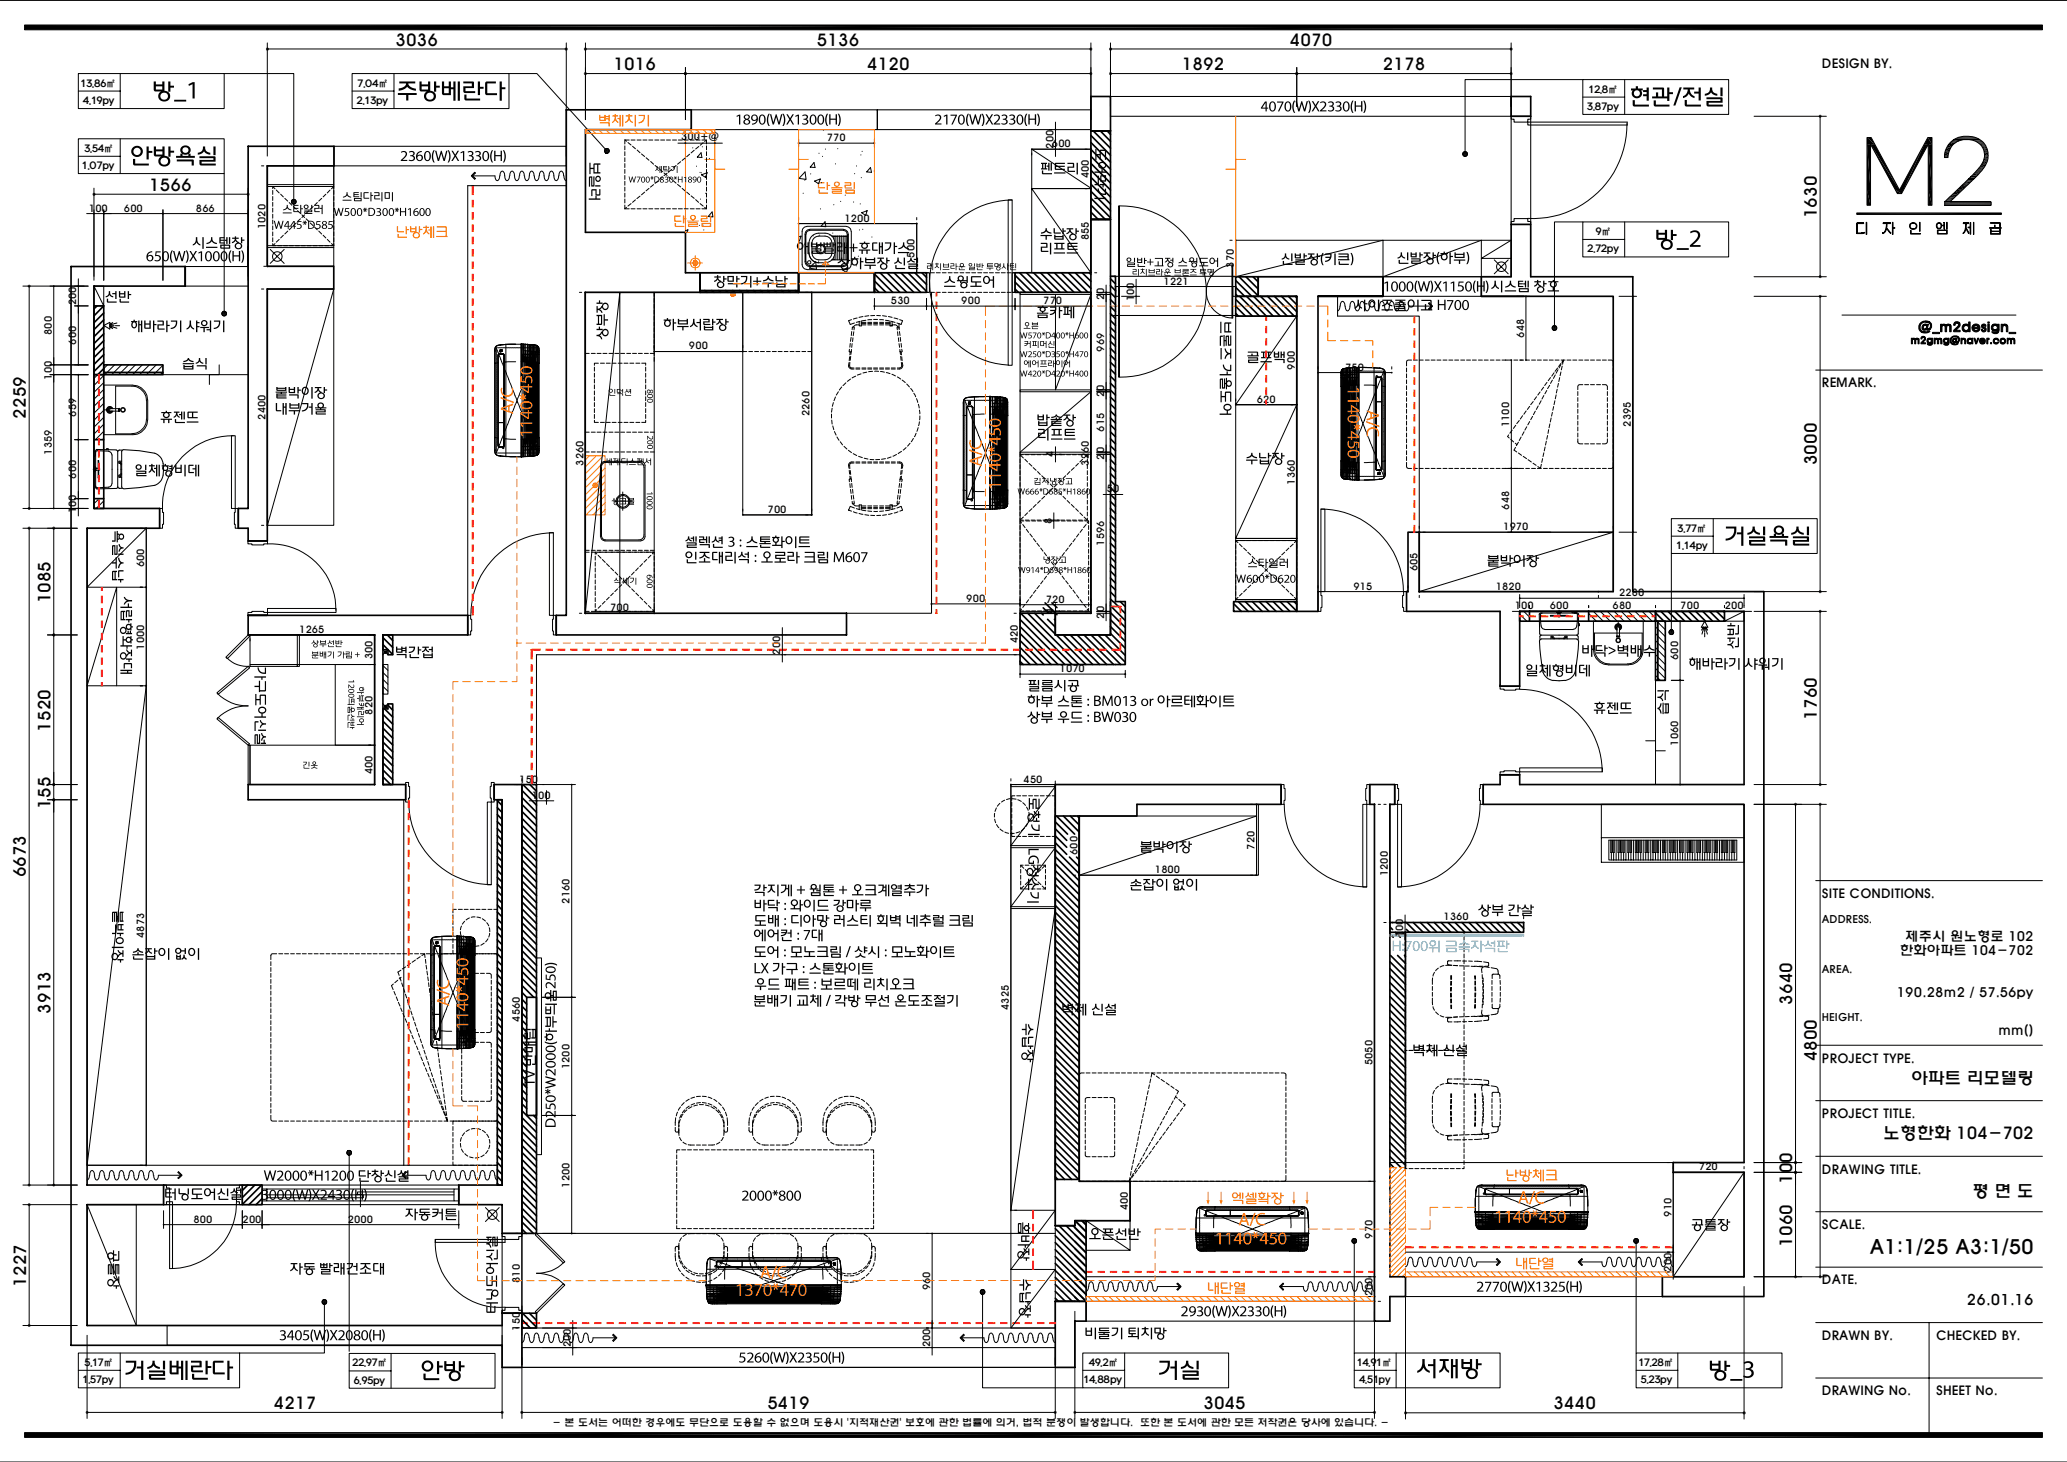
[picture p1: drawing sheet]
<svg xmlns="http://www.w3.org/2000/svg" width="420mm" height="297mm" viewBox="0 0 420 297" stroke-linecap="round" stroke-linejoin="round" font-family="sans-serif">
<defs><g id="words">
<text font-size="4.1" x="379.9" y="254.8">A1:1/25 A3:1/50</text>
<g font-size="3.4">
<text x="80.4" y="9.3">3036</text>
<text x="166" y="9.3">5136</text>
<text x="262.1" y="9.3">4070</text>
<text x="124.7" y="14.3">1016</text>
<text x="176.2" y="14.3">4120</text>
<text x="240.2" y="14.3">1892</text>
<text x="281" y="14.3">2178</text>
<text x="30.3" y="38.8">1566</text>
<text x="369.1" y="44.3" transform="rotate(-90 369.1 44.3)">1630</text>
<text x="5.3" y="85" transform="rotate(-90 5.3 85)">2259</text>
<text x="369.1" y="94.5" transform="rotate(-90 369.1 94.5)">3000</text>
<text x="10.2" y="122.6" transform="rotate(-90 10.2 122.6)">1085</text>
<text x="10.2" y="148.6" transform="rotate(-90 10.2 148.6)">1520</text>
<text x="369.1" y="146.2" transform="rotate(-90 369.1 146.2)">1760</text>
<text x="10.2" y="164.3" transform="rotate(-90 10.2 164.3)">155</text>
<text x="5.3" y="178.3" transform="rotate(-90 5.3 178.3)">6673</text>
<text x="10.2" y="205.9" transform="rotate(-90 10.2 205.9)">3913</text>
<text x="364.2" y="204.1" transform="rotate(-90 364.2 204.1)">3640</text>
<text x="369.1" y="215.6" transform="rotate(-90 369.1 215.6)">4800</text>
<text x="388.2" y="220.1">아파트 리모델링</text>
<text x="382.6" y="231.5">노형한화 104-702</text>
<text x="364.2" y="240.5" transform="rotate(-90 364.2 240.5)">100</text>
<text x="400.7" y="243.2">평 면 도</text>
<text x="364.2" y="253.2" transform="rotate(-90 364.2 253.2)">1060</text>
<text x="5.3" y="261.4" transform="rotate(-90 5.3 261.4)">1227</text>
<text x="55.6" y="286.3">4217</text>
<text x="155.9" y="286.3">5419</text>
<text x="244.5" y="286.3">3045</text>
<text x="315.7" y="286.3">3440</text>
</g>
<text font-size="3" x="399.6" y="265.1">26.01.16</text>
<g font-size="2.7">
<text x="387.1" y="191.2">제주시 원노형로 102</text>
<text x="386" y="194">한화아파트 104-702</text>
<text x="385.4" y="202.5">190.28m2 / 57.56py</text>
<text x="406.1" y="210.4">mm()</text>
</g>
<g font-size="2.6">
<text x="370.2" y="13.7">DESIGN BY.</text>
<text x="370.2" y="78.7">REMARK.</text>
<text x="370.2" y="182.5">SITE CONDITIONS.</text>
<text x="370.2" y="215.9">PROJECT TYPE.</text>
<text x="370.2" y="227.2">PROJECT TITLE.</text>
<text x="370.2" y="238.4">DRAWING TITLE.</text>
<text x="370.2" y="249.7">SCALE.</text>
<text x="370.2" y="260.9">DATE.</text>
<text x="370.2" y="272.2">DRAWN BY.</text>
<text x="393.4" y="272.2">CHECKED BY.</text>
<text x="370.2" y="283.5">DRAWING No.</text>
<text x="393.4" y="283.5">SHEET No.</text>
</g>
<g font-size="2.2">
<text x="370.2" y="187.4">ADDRESS.</text>
<text x="370.2" y="197.7">AREA.</text>
<text x="370.2" y="207.4">HEIGHT.</text>
</g>
<g font-size="2">
<text x="16.4" y="17.6">13.86㎡</text>
<text x="72.6" y="17.6">7.04㎡</text>
<text x="16.8" y="21.1">4.19py</text>
<text x="72.5" y="21.1">2.13py</text>
<text x="322.5" y="22.4">3.87py</text>
<text x="322.8" y="18.8">12.8㎡</text>
<text x="138.4" y="28.5">300+@</text>
<text x="168" y="28.7">770</text>
<text x="213.7" y="29.9">600</text>
<text x="16.6" y="34.4">1.07py</text>
<text x="17.1" y="30.8">3.54㎡</text>
<text x="214" y="30.3" transform="rotate(-90 214 30.3)">200</text>
<text x="221.2" y="36.2" transform="rotate(-90 221.2 36.2)">400</text>
<text x="18.1" y="43">100</text>
<text x="25.2" y="43">600</text>
<text x="39.8" y="43">866</text>
<text x="53.9" y="46.6" transform="rotate(-90 53.9 46.6)">1020</text>
<text x="171.6" y="45">1200</text>
<text x="324.2" y="47.8">9㎡</text>
<text x="185.8" y="52.3" transform="rotate(-90 185.8 52.3)">500</text>
<text x="221.2" y="48.8" transform="rotate(-90 221.2 48.8)">855</text>
<text x="322.6" y="51.3">2.72py</text>
<text x="236.4" y="57.8">1221</text>
<text x="250.7" y="54.4" transform="rotate(-90 250.7 54.4)">370</text>
<text x="15.5" y="62.1" transform="rotate(-90 15.5 62.1)">200</text>
<text x="181" y="61.8">530</text>
<text x="195.3" y="61.8">900</text>
<text x="212" y="61.8">770</text>
<text x="224.4" y="60.9" transform="rotate(-90 224.4 60.9)">20</text>
<text x="230.4" y="61.2" transform="rotate(-90 230.4 61.2)">100</text>
<text x="10.5" y="68.1" transform="rotate(-90 10.5 68.1)">800</text>
<text x="15.5" y="70.1" transform="rotate(-90 15.5 70.1)">600</text>
<text x="140" y="71">900</text>
<text x="224.4" y="71.4" transform="rotate(-90 224.4 71.4)">969</text>
<text x="309.7" y="68.6" transform="rotate(-90 309.7 68.6)">648</text>
<text x="10.5" y="77.1" transform="rotate(-90 10.5 77.1)">100</text>
<text x="263.1" y="75.1" transform="rotate(-90 263.1 75.1)">900</text>
<text x="273.3" y="75.3">750</text>
<text x="224.4" y="80.7" transform="rotate(-90 224.4 80.7)">20</text>
<text x="255.4" y="81.8">620</text>
<text x="15.5" y="84.7" transform="rotate(-90 15.5 84.7)">659</text>
<text x="53.9" y="85.3" transform="rotate(-90 53.9 85.3)">2400</text>
<text x="164.5" y="84.6" transform="rotate(-90 164.5 84.6)">2260</text>
<text x="224.4" y="87.7" transform="rotate(-90 224.4 87.7)">615</text>
<text x="306.7" y="86.8" transform="rotate(-90 306.7 86.8)">1100</text>
<text x="331.4" y="86.7" transform="rotate(-90 331.4 86.7)">2395</text>
<text x="10.5" y="92.4" transform="rotate(-90 10.5 92.4)">1359</text>
<text x="118.5" y="94.6" transform="rotate(-90 118.5 94.6)">3260</text>
<text x="214.1" y="92.9" transform="rotate(-90 214.1 92.9)">4</text>
<text x="221.2" y="94.6" transform="rotate(-90 221.2 94.6)">3260</text>
<text x="224.4" y="93.4" transform="rotate(-90 224.4 93.4)">20</text>
<text x="15.5" y="97.2" transform="rotate(-90 15.5 97.2)">600</text>
<text x="224.9" y="100">50</text>
<text x="263.1" y="98.5" transform="rotate(-90 263.1 98.5)">1360</text>
<text x="15.5" y="104.3" transform="rotate(-90 15.5 104.3)">100</text>
<text x="156" y="104.2">700</text>
<text x="213.7" y="106.4" transform="rotate(-90 213.7 106.4)">8</text>
<text x="305.4" y="107.7">1970</text>
<text x="306.7" y="103.5" transform="rotate(-90 306.7 103.5)">648</text>
<text x="224.4" y="110.9" transform="rotate(-90 224.4 110.9)">1596</text>
<text x="340.6" y="111.5">1.14py</text>
<text x="340.9" y="108">3.77㎡</text>
<text x="29.3" y="115.2" transform="rotate(-90 29.3 115.2)">600</text>
<text x="275" y="119.8">915</text>
<text x="288" y="116.1" transform="rotate(-90 288 116.1)">605</text>
<text x="303.9" y="119.8">1820</text>
<text x="124" y="124.2">700</text>
<text x="196.3" y="122.3">900</text>
<text x="212.5" y="122.5">720</text>
<text x="214.1" y="124.8" transform="rotate(-90 214.1 124.8)">4</text>
<text x="224.4" y="125.7" transform="rotate(-90 224.4 125.7)">20</text>
<text x="307.8" y="123.8">100</text>
<text x="314.9" y="123.8">600</text>
<text x="327.7" y="123.8">680</text>
<text x="329" y="121.1">2280</text>
<text x="341.4" y="123.8">700</text>
<text x="350.4" y="123.8">200</text>
<text x="29.3" y="132" transform="rotate(-90 29.3 132)">1000</text>
<text x="60.8" y="128.6">1265</text>
<text x="206.8" y="130.7" transform="rotate(-90 206.8 130.7)">420</text>
<text x="75.7" y="133.9" transform="rotate(-90 75.7 133.9)">300</text>
<text x="158.5" y="133" transform="rotate(-90 158.5 133)">200</text>
<text x="215.3" y="136.5">1070</text>
<text x="341" y="134.1" transform="rotate(-90 341 134.1)">600</text>
<text x="75.7" y="145.2" transform="rotate(-90 75.7 145.2)">820</text>
<text x="341" y="151.5" transform="rotate(-90 341 151.5)">1060</text>
<text x="75.7" y="157.3" transform="rotate(-90 75.7 157.3)">400</text>
<text x="105.5" y="159">150</text>
<text x="208" y="159">450</text>
<text x="108" y="162.3">100</text>
<text x="218.9" y="173.7" transform="rotate(-90 218.9 173.7)">600</text>
<text x="254.9" y="172.6" transform="rotate(-90 254.9 172.6)">720</text>
<text x="234.7" y="177.4">1800</text>
<text x="282" y="178.1" transform="rotate(-90 282 178.1)">1200</text>
<text x="115.7" y="183.6" transform="rotate(-90 115.7 183.6)">2160</text>
<text x="29.3" y="190.6" transform="rotate(-90 29.3 190.6)">4873</text>
<text x="285.1" y="190.4" transform="rotate(-90 285.1 190.4)">100</text>
<text x="293.3" y="187">1360</text>
<text x="105.6" y="207.6" transform="rotate(-90 105.6 207.6)">4560</text>
<text x="205" y="205.2" transform="rotate(-90 205 205.2)">4325</text>
<text x="115.7" y="217.3" transform="rotate(-90 115.7 217.3)">1200</text>
<text x="278.9" y="216.5" transform="rotate(-90 278.9 216.5)">5050</text>
<text x="345.2" y="237.8">720</text>
<text x="115.7" y="241.3" transform="rotate(-90 115.7 241.3)">1200</text>
<text x="229.2" y="245.9" transform="rotate(-90 229.2 245.9)">400</text>
<text x="39.3" y="248.4">800</text>
<text x="49.3" y="248.4">200</text>
<text x="70.7" y="248.4">2000</text>
<text x="278.9" y="251.6" transform="rotate(-90 278.9 251.6)">970</text>
<text x="339.6" y="247.2" transform="rotate(-90 339.6 247.2)">910</text>
<text x="105.6" y="260.6" transform="rotate(-90 105.6 260.6)">810</text>
<text x="189" y="262.1" transform="rotate(-90 189 262.1)">960</text>
<text x="278.9" y="263.4" transform="rotate(-90 278.9 263.4)">200</text>
<text x="339.6" y="258.4" transform="rotate(-90 339.6 258.4)">200</text>
<text x="105.6" y="270.3" transform="rotate(-90 105.6 270.3)">150</text>
<text x="116" y="273.7" transform="rotate(-90 116 273.7)">200</text>
<text x="189" y="273.7" transform="rotate(-90 189 273.7)">200</text>
<text x="16.8" y="281.1">1.57py</text>
<text x="17.2" y="277.5">5.17㎡</text>
<text x="71.6" y="277.6">22.97㎡</text>
<text x="71.9" y="281.1">6.95py</text>
<text x="220.1" y="281.1">14.88py</text>
<text x="221.2" y="277.5">49.2㎡</text>
<text x="275.7" y="277.5">14.91㎡</text>
<text x="276.1" y="281.1">4.51py</text>
<text x="332.9" y="277.5">17.28㎡</text>
<text x="333.4" y="281.1">5.23py</text>
<text x="112.3" y="289.8">- 본 도서는 어떠한 경우에도 무단으로 도용할 수 없으며 도용시 '지적재산권' 보호에 관한 법률에 의거, 법적 분쟁이 발생합니다. 또한 본 도서에 관한 모든 저작권은 당사에 있습니다. -</text>
</g>
</g></defs>
<g fill="none" stroke="#000" stroke-width=".2">
<path d="M0 .1h419.9M5 5.1h410v1h-410zM330.6 25.1a19.1 19.1 0 0 1-20.2 19.3M379.3 27.9h.9l5.8 10.7 5.7-10.7h.9v13.8h-.8v-12.4l-5.4 10h-.9l-5.4-10v12.4h-.8zM396.4 28.8a4.9 4.9 0 0 1 7.1 .8 4.4 4.4 0 0 1-1.2 5.4l-6.1 6h7.8a.41 .41 0 0 1 .6 .1 .41 .41 0 0 1-.1 .6h-9.3a1.01 1.01 0 0 1 .6-1.3l4.8-4.6a7.6 7.6 0 0 0 2.6-3.9 3.3 3.3 0 0 0-3.9-3.5 3.5 3.5 0 0 0-3.5 3.6h-.6a3.5 3.5 0 0 1 1.2-3.2zM397 28.4h2.3M397 28.2h5.2M397.4 28.1h4.5M397.8 27.9h3.6M398.1 27.8h3.1M399.8 28.4h2.5M400.3 28.4h2.2"/>
<path d="M402.2 28.3l-5.2 .1M54.9 50.7l2.8 2.8M57.7 50.7l-2.8 2.8M164 46l-.7 .3-.3 .7v6.8l.1 .4 .3 .4 .6 .2 8-.1 .6-.3 .3-.6M164 46h8M164.5 46.6l-.5 .1-.3 .4-.1 .5v5.6l.1 .4a.88 .88 0 0 0 .8 .5M164.5 46.8l-.5 .2-.2 .6-.1 5.6 .3 .5 .5 .2M164.5 54h6.9M164.5 54.2h6.9M164.5 46.8h6.9M164.5 46.6h6.9M165 48l.3-.3a4.1 4.1 0 0 1 3.4 0 2 2 0 0 1 .9 1.7v2a2.02 2.02 0 0 1-2 2 2.71 2.71 0 0 1-2.9-.9l-.3-1.1v-2l.1-.8z"/>
<path d="M165.4 48.4l.2-.2a2.85 2.85 0 0 1 2-.2 1.45 1.45 0 0 1 1.4 1.4v2a1.45 1.45 0 0 1-1.4 1.4 2.85 2.85 0 0 1-2-.3l-.5-.6-.1-.5v-2l.1-.6zM169 48h3.2M169 52.8h3.2M169.1 48h.1M169.1 52.7v.1M169.5 48v.6M169.5 52.2v.6M169.8 48v4.8M170.2 48v4.8M170.6 48v4.8M170.9 48v4.8M171.3 48v4.8"/>
<path d="M171.4 46.6l.4 .1a.88 .88 0 0 1 .5 .9M171.4 46.8l.5 .2 .2 .6 .1 5.6-.3 .5-.5 .2M171.7 48v4.8M172 46l.4 .1a.88 .88 0 0 1 .5 .9M172.1 48v4.8M172.3 53.2l-.3 .6-.6 .3M172.4 47.6v5.6M173 47v6.8M303.6 52.8l2.9 2.8M306.5 52.8l-2.9 2.8M377.3 45.3h1.4v.1h-1.3v1.9l1.5-.1-.2 .2-1.3 .1a.44 .44 0 0 1-.1-.7zM377.3 43.3h29.4v.3h-29.4z"/>
<path d="M379.2 45.2h.1v2.4h-.1zM379.2 45.2v2.4M382.6 45.3h1.5v.1h-.7v.3a.94 .94 0 0 0 .5 1.2l.3 .4-.1 .1-.8-1-.1 .5a.62 .62 0 0 1-.6 .5 1.99 1.99 0 0 0 .7-2h-.7zM384.5 45.2h.1v1.1h.4l-.4 .1v1.2h-.1zM388.2 46.8h.1v.7h1.9h-2zM388.2 47.5h2M390 45.2h.1v1.8h-.1zM393.7 46.7h1.9v.8h-1.9zM393.7 45.5a.47 .47 0 0 1 .6 0 .47 .47 0 0 1 0 .7 .47 .47 0 0 1-.7 0zM393.7 45.3l.3-.1 .4 .2a.36 .36 0 0 0 .2 .4 .36 .36 0 0 0 .4-.1v-.5h.1v1.3h-.1v-.7h-.5a.57 .57 0 0 1-.8 .7 .57 .57 0 0 1-.2-1zM393.8 46.8h1.7v.7h-1.7zM395.1 41h9.5"/>
<path d="M395.1 41.1h9.5M395.1 41.2h9.5M395.1 41.3h9.5M395.1 41.4h9.5M395.1 41.6h9.5M395.1 41.7h9.5M395.5 45.2h.1v1.4h-.1zM398.9 45.3h1.1v.1h-.5v.9l.6 1.1h-.1l-.5-1-.3 .8-.3 .3a2.26 2.26 0 0 0 .4-2.1h-.4zM400.3 45.2h.1v2.4h-.1v-1.3h-.4v-.2h.4zM401 45.2l.1 2.4zM401 45.2v2.4M404.2 46.3h1.1v-.6h.1v.6l1.3 .1z"/>
<path d="M404.2 46.3h2.5M404.4 45.3h2v.8h-.1v-.8zM404.4 45.3h2M404.5 46.6h.1v.3h1.7v-.3h.1v1h-1.9zM404.6 47h1.7v.5h-1.7zM368.9 75.2h46.1M374.3 64h35.3M368.9 178.9h46.1M368.9 212.3h46.1M368.9 223.6h46.1M368.9 234.9h46.1M98.6 245.3l2.8 2.9"/>
<path d="M101.4 245.3l-2.8 2.9M368.9 246.2h46.1M368.9 257.4h46.1M368.9 268.7h46.1M368.9 280h46.1M392 268.7v22.3M0 297h419.9M5 291h410v1h-410z"/>
<circle cx="56.3" cy="52.1" r=".98"/>
<circle cx="164.4" cy="53.3" r=".34"/>
<circle cx="166.7" cy="50.6" r=".98"/>
<circle cx="166.8" cy="50.6" r=".77"/>
<circle cx="305" cy="54.2" r=".98"/>
<circle cx="388.7" cy="45.9" r=".73"/>
<circle cx="388.8" cy="45.9" r=".62"/>
<circle cx="100" cy="246.8" r=".98"/>
</g>
<g fill="none" stroke="#000" stroke-width=".34">
<path d="M221.7 19.6h3.9v7h-3.9zM307 19.6h4v4h-4zM115.1 22.3h25.4v4h-21.5v20.9h20.3v8.2h2.9v4h-23.3v65.2h53.1v4.4h-59v-4h2.1zM162.3 55.4h15.4v4h-15.4zM221.7 44.6h3.9v84.4h-11.2v-4.4h7.3zM251.1 59.8l.4 .4M251.1 58.4l1.8 1.8M251.1 57l3.2 3.2M251.8 56.2l3.9 3.9M253.2 56.2l2.5 2.5M254.6 56.2l1.1 1.1M251.1 63.7l.5 .5"/>
<path d="M251.1 62.2l2 2M251.1 60.8l3.4 3.4M251.9 60.2l4 4M253.3 60.2l4 4M254.7 60.2l4 4M256.1 60.2l4 4M257.6 60.2l3.9 4M259 60.2l4 4M260.4 60.2l3.1 3.1M261.8 60.2l1.7 1.7M263.2 60.2l.3 .3M301 60.2v-4h6v-10.6h4v10.6h20.8v64h26.6v143.2h-20.6v-4h16.6v-21.2h-14.4v-2h14.4v-72.8h-53v-4h3.4v-2h4v2h45.6v-35.2h-45.6v15.2h-4v-15.2"/>
<path d="M301 60.2h26.8v60h-39.4v-12.1h-2.3v12.1h-.3M301 60.2h8.6M50.4 109.9h3.9zM50.4 109.9v-2.6h-2v-4h2v-73.6h17.5v4h-13.6v20.4h13.5v4.6h-13.5v51.2M50.4 125h44.6v4h-17.2v30.4h4.6v3.1h-32v-3.1h25.7v-30.4h-25.7zM207.3 134.4l.6 .6M207.3 132.9l2 2.1M207.3 131.5l3.4 3.5M207.3 130.1l4.8 4.9M207.3 128.7l6.3 6.3M207.3 127.3l7.7 7.7M207.3 125.9l9.1 9.1"/>
<path d="M207.4 124.6l10.4 10.4M208.8 124.6l10.4 10.4M210.2 124.6l4.2 4.2M211.6 124.6l.4 .3M212 123.5l1.1 1.1M212.3 122.5l2.5 2.4M212.9 125.8l1.5 1.6M213.7 122.5l1.1 .9M214.2 125.8l.2 .2M214.6 129l6 6M216 129l6 6M217.5 129l5.9 6"/>
<path d="M218.9 129l6 6M220.3 129l6 6M221.7 129l6 6M223.1 129l5.5 5.5M224.5 129l4.1 4.1M225.6 128.7l3 3M225.6 127.3l3 3M225.6 125.9l3 3M225.6 124.5l3 3M225.6 123.1l3 3M226.2 122.2l2.4 2.4M227.6 122.2l1 1"/>
<path d="M263.5 124.2v-64h-7.8v-4h25.3v4h-13.2v64M285.8 120.2v4zM100.4 159.4h5.6v91.2h-4v-5.9h-8.8v-4h8.8v-78.2h-1.6zM214.4 159.4h45.9v4h-29.3v2.4h-11.7v74.2h10.3v8h-11.2v1h-4zM214.4 179.7l4.9 4.9M214.4 178.3l4.9 4.9M214.4 176.9l4.9 4.8M214.4 175.4l4.9 4.9M214.4 174l4.9 4.9M214.4 172.6l4.9 4.9M214.4 171.2l2.3 2.4M214.4 169.8l2.3 2.3"/>
<path d="M214.4 168.4l2.3 2.3M214.4 167l2.5 2.5M214.7 165.8l3.7 3.7M216.1 165.8l3.2 3.2M217.3 174.1l2 2M217.5 165.8l1.8 1.8M218.7 174.1l.6 .6M218.9 165.8l.4 .4M214.4 199.5l4.9 4.9M214.4 198.1l4.9 4.8M214.4 196.6l4.9 4.9M214.4 195.2l4.9 5"/>
<path d="M214.4 193.8l4.9 4.9M214.4 192.4l4.9 4.9M214.4 191l4.9 4.9M214.4 189.6l4.9 4.9M214.4 188.2l4.9 4.9M214.4 186.7l4.9 4.9M214.4 185.3l4.9 4.9M214.4 183.9l4.9 4.9M214.4 182.5l4.9 4.9M214.4 181.1l4.9 4.9M282.4 188.3l.6 .5M282.4 189.7l.7 .7"/>
<path d="M282.4 199.6l3.2 3.2M282.4 198.2l3.2 3.2M282.4 196.8l3.2 3.2M282.4 195.4l3.2 3.1M282.5 194.1l3.1 3M282.9 187.4l.1 .1M283.5 189.4l1 1M284 194.1l1.6 1.6M284.9 189.4l.7 .7M285.4 194.1l.2 .2M285.7 188.8l.6 .6M285.7 187.4l2 2"/>
<path d="M287.1 187.4l2.1 2M288.6 187.4l2 2M290 187.4l2 2M291.4 187.4l2 2M292.8 187.4l2 2M294.2 187.4l2 2M295.7 187.4l1.9 2M297.1 187.4l1.9 2M298.5 187.4l2 2M299.9 187.4l2 2M301.3 187.4l2 2M302.7 187.4l2 2"/>
<path d="M304.1 187.4l2 2M305.6 187.4l2 2M307 187.4l1.9 2M308.4 187.4l1.2 1.2M214.4 219.3l4.9 4.9M214.4 217.8l4.9 5M214.4 216.5l4.9 4.9M214.4 215l4.9 4.9M214.4 213.6l4.9 4.9M214.4 212.2l4.9 4.9M214.4 210.8l4.9 4.9M214.4 209.4l4.9 4.9"/>
<path d="M214.4 207.9l4.9 5M214.4 206.5l4.9 5M214.4 205.1l4.9 4.9M214.4 203.7l4.9 4.9M214.4 202.3l4.9 4.9M214.4 200.9l4.9 4.9M282.4 219.4l3.2 3.2M282.4 218l3.2 3.2M282.4 216.6l3.2 3.2M282.4 215.1l3.2 3.3M282.4 213.7l3.2 3.2M282.4 212.3l3.2 3.2"/>
<path d="M282.4 210.9l3.2 3.2M282.4 209.5l3.2 3.2M282.4 208.1l3.2 3.2M282.4 206.7l3.2 3.1M282.4 205.2l3.2 3.2M282.4 203.8l3.2 3.3M282.4 202.4l3.2 3.2M282.4 201l3.2 3.2M214.4 239.1l.5 .5M214.4 237.7l1.9 1.9M214.4 236.3l3.4 3.3M214.4 234.8l4.8 4.8"/>
<path d="M214.4 233.4l4.9 4.9M214.4 232l4.9 4.9M214.4 230.6l4.9 4.9M214.4 229.2l4.9 4.9M214.4 227.8l4.9 4.9M214.4 226.4l4.9 4.8M214.4 224.9l4.9 4.9M214.4 223.5l4.9 4.9M214.4 222.1l4.9 4.9M214.4 220.7l4.9 4.9M282.4 236.3l.8 .9M282.4 235l2.2 2.2"/>
<path d="M282.4 233.6l3.2 3.1M282.4 232.1l3.2 3.2M282.4 230.7l3.2 3.2M282.4 229.3l3.2 3.2M282.4 227.9l3.2 3.2M282.4 226.4l3.2 3.3M282.4 225l3.2 3.3M282.4 223.6l3.2 3.2M282.4 222.2l3.2 3.2M282.4 220.8l3.2 3.2M214.4 259.5l4.9 4.9-.9-.9M214.4 256.7l6.3 6.3-2.3-2.3"/>
<path d="M214.4 255.3l6.3 6.3-2.3-2.4M214.4 253.9l6.3 6.2-2.3-2.2M214.4 252.4l6.3 6.3-2.3-2.2M214.4 251l6.3 6.3M214.4 249.6l6.3 6.3-2.3-2.3M214.4 258.1l6.3 6.3M215.2 249l5.5 5.5-2.3-2.3M216.6 249l4.1 4.1M218 249l2.7 2.7M218.4 248l2.3 2.2M219.8 248l.9 .8M282.4 259.4v-96h1v-4h-5.1v4h1v105h3.1v-5"/>
<path d="M106 277.3v-10.5h-4v2.5h-84.3v-24.6h15.5v-4h-15.5v-133.4h14.7v-4h-13.3v-45.2h18.5v-4h-23.2v219.2h87.6v4.5h4M214.4 263.7l.7 .7M214.4 262.3l2.1 2.1M214.4 260.9l3.4 3.5M218.4 262.1l2.3 2.3M220.7 264.4v4h-2.3v9.4h-4M220.7 264.4h-6.3v12.9"/>
</g>
<g fill="#000">
<path d="M5 5.1l410 1h-410zM5 5.1h410v1zM379.3 27.9l1.6 1.4h-1.6zM379.3 27.9h.9l.7 1.4zM379.3 29.3l.8 9.3h-.8zM379.3 29.3h.8v9.3zM379.3 38.6l.8 3.1h-.8zM379.3 38.6h.8v3.1zM380.1 29.3l5.9 9.3h-.9zM380.1 29.3h.8l5.1 9.3zM385.1 38.6l1.3 .7h-.9zM385.1 38.6h1.7l-.4 .7z"/>
<path d="M391 29.3l-4.2 9.3h-.8zM391 29.3h.8l-5 9.3zM391.7 27.9l.9 1.4h-1.6zM391.7 27.9h.9v1.4zM391.8 29.3l.8 9.3h-.8zM391.8 29.3h.8v9.3zM391.8 38.6l.8 3.1h-.8zM391.8 38.6h.8v3.1zM395.1 31.5l.7 .2h-.7zM395.1 31.5h.8l-.1 .2zM395.1 31.7l.7 .2h-.7zM395.1 31.7h.7v.2z"/>
<path d="M395.1 31.9l.7 .1zM395.1 32h.7zM395.2 31.1l.7 .4h-.8zM395.2 31.1h.7v.4zM395.2 30.8l.7 .3h-.7zM395.2 30.8h.8l-.1 .3zM395.4 30.5l.6 .3h-.8zM395.4 30.5h.8l-.2 .3zM395.5 30.1l.7 .4h-.8zM395.5 30.1h.9l-.2 .4zM395.6 29.9l.8 .2h-.9zM395.6 29.9h.9l-.1 .2z"/>
<path d="M395.9 29.4h.9zM395.9 29.4h1zM395.9 29.4l.6 .5h-.9zM395.9 29.4h.9l-.3 .5zM395.9 29.4l.4-.4 .6 .4zM396.3 29h1l-.4 .4zM396.4 28.8l.9 .2h-1zM396.4 28.8h1.2l-.3 .2zM396.2 40l.4-.4 .7 .4zM396.6 39.6h1.1l-.4 .4zM396.4 28.8l.2-.1 1 .1zM396.6 28.7h1.3l-.3 .1z"/>
<path d="M396.7 39.5l1 .1h-1.1zM396.7 39.5h1.1l-.1 .1zM396.6 28.7l.3-.3 1 .3zM396.9 28.4h1.7l-.7 .3zM397 28.4h1.6h-1.7zM396.7 39.5l.7-.7 .4 .7zM397.4 38.8h1.1l-.7 .7zM397.4 38.8l.4-.4 .7 .4zM397.8 38.4h1.1l-.4 .4zM397.8 38.4l.6-.6 .5 .6zM398.4 37.8h1.1l-.6 .6zM398.4 37.8l.3-.3 .8 .3z"/>
<path d="M398.7 37.5h1.1l-.3 .3zM398.6 27.8h2zM398.9 27.7l1.7 .1zM398.7 37.5l.3-.2 .8 .2zM399 37.3h1.1l-.3 .2zM399.4 37l.7 .3h-1.1zM399.4 37h1l-.3 .3zM398.9 27.7h1.4zM399.4 37l.1-.2 .9 .2zM399.5 36.8h1.1l-.2 .2zM399.7 36.6l.9 .2h-1.1zM399.7 36.6h1.1l-.2 .2z"/>
<path d="M399.8 36.5h1.1zM399.8 36.5l1 .1h-1.1zM399.8 36.5h1.1l-.1 .1zM399.8 36.5l.2-.1 .9 .1zM400 36.4h1.1l-.2 .1zM400 36.3h1.2zM400 36.3l1.1 .1h-1.1zM400.1 36.3h1.1zM400.2 36.2l1 .1h-1.1zM400.2 36.2h1.1l-.1 .1zM400.2 36.1l1.1 .1zM400.2 36.1h1.1z"/>
<path d="M400.3 36h1.1zM400.4 35.9l1 .1zM400.4 35.9h1.1zM400.5 35.9h1zM400.6 35.8l.9 .1h-1zM400.6 35.8h1.1l-.2 .1zM400.6 35.8h1.1zM400.7 35.7h1zM400.8 35.6l.9 .1h-1zM400.8 35.6h1.1l-.2 .1zM400.9 28.5h1.6zM400.9 28.5l1.7 .2z"/>
<path d="M400.9 28.5h1.6l.1 .2zM401.1 35.2l.8 .4h-1.1zM401.1 35.2h1.1l-.3 .4zM401.1 35.2l.1-.1 1 .1zM401.2 35.1h1.1l-.1 .1zM401.3 28.7l1.6 .2h-1.2zM401.3 28.7h1.3l.3 .2zM401.5 34.8l.8 .3h-1.1zM401.5 34.8h1l-.2 .3zM401.5 34.8l.1-.1 .9 .1zM401.6 34.7h1l-.1 .1zM401.7 28.9l1.4 .1h-1.1z"/>
<path d="M401.7 28.9h1.2l.2 .1zM401.6 34.7l.3-.3 .7 .3zM401.9 34.4h.9l-.2 .3zM402 29l1.1 .1h-1zM402 29h1.1v.1zM402 34.3l.8 .1h-.9zM402 34.3h1l-.2 .1zM402.1 29.1l1.3 .3h-1zM402.1 29.1h1l.3 .3zM402.2 34l.8 .3h-1zM402.2 34h.9l-.1 .3zM402.3 33.9l.8 .1h-.9z"/>
<path d="M402.3 33.9h.9l-.1 .1zM402.4 29.4l1.1 .2h-.9zM402.4 29.4h1l.1 .2zM402.5 33.5l.7 .4h-.9zM402.5 33.5h.9l-.2 .4zM402.6 29.6l.9 .2h-.8zM402.6 29.6h.9v.2zM402.7 33.3l.7 .2h-.9zM402.7 33.3h.9l-.2 .2zM402.7 29.8l1 .3h-.8zM402.7 29.8h.8l.2 .3zM402.9 30.1l.9 .2h-.8z"/>
<path d="M402.9 30.1h.8l.1 .2zM402.9 32.9l.7 .4h-.9zM402.9 32.9h.8l-.1 .4zM403 30.3l.8 .3h-.7zM403 30.3h.8v.3zM403 32.6l.7 .3h-.8zM403 32.6h.9l-.2 .3zM403.1 30.6l.8 .4h-.7zM403.1 30.6h.7l.1 .4zM403.1 32.2l.8 .4h-.9zM403.1 32.2h.8v.4zM403.2 31l.7 .1z"/>
<path d="M403.2 31.1l.7 .5h-.7zM403.2 31.1h.7v.5zM403.2 31.6l.7 .1zM403.2 31.7l.7 .1zM403.2 31.8h.7zM403.2 31.8l.7 .1zM403.2 31.9l.7 .3h-.8zM403.2 31.9h.7v.3zM377.3 45.3h1.4zM377.3 45.3l1.4 .1zM377.3 45.4h.1zM377.3 45.4l.1 .1z"/>
<path d="M377.3 45.5l.1 .1zM377.3 45.6l.1 .2zM377.3 45.8l.1 .4zM377.3 46.2l.1 .2zM377.3 46.4l.1 .4zM377.3 46.8l.1 .1zM377.3 46.9l.1 .1zM377.3 47l.1 .1zM377.3 47.1l.1 .1zM377.3 47.2l.1 .1zM377.3 47.3h.1zM377.3 47.3l1.4 .1z"/>
<path d="M377.3 47.3h1.5zM377.3 47.4h1.4zM377.3 47.4l1.1 .1zM377.3 47.5h1zM377.3 47.5h1.1zM377.3 47.5h.9zM378.2 47.3h.6zM378.3 47.3h.6zM378.8 47.2l.1 .1zM378.8 47.2h.1zM379.2 47.6h.1zM382.6 47.3h.2z"/>
<path d="M382.6 47.3l.1 .1zM382.6 47.4h.1zM382.6 45.3h1.5zM382.6 45.3l1.5 .1zM382.6 45.4h1.5zM382.7 47.2h.2zM382.8 47.2h.1zM383 47h.1zM383 47l-.2 .2zM383 47h.1l-.2 .2zM383.1 46.7h.1zM383.1 46.7v.3h-.1z"/>
<path d="M383.1 46.7h.1l-.1 .3zM383.2 46.5v.2h-.1zM383.2 46.5h.1l-.1 .2zM383.2 46.4h.2zM383.2 46.4h.3zM383.2 46.4l.1 .1zM383.2 46.3l.2 .1zM383.3 45.9l.1 .1zM383.3 46v.3zM383.3 46h.1l-.1 .3zM383.3 45.4h.2zM383.3 45.5l.1 .4h-.1z"/>
<path d="M383.3 45.5l.1 .4zM383.3 46.4l.2 .1zM383.3 46.5h.2zM383.3 46.5l.2 .1zM383.4 46.6l.4 .2zM383.6 46.8h.2zM383.6 46.8l.4 .3zM383.9 47.1l.1 .1zM383.9 47.2h.2zM384 47.2l.1 .1zM384 47.3h.2zM384 47.3l.2 .1z"/>
<path d="M384 47.4h.2zM384.5 45.2l.1 1.1h-.1zM384.5 45.2h.1v1.1zM384.5 46.3l.5 .1zM384.5 46.4l.1 1.2h-.1zM384.5 46.4h.1v1.2zM388 45.8h.2zM388 45.8l.1 .2zM388 45.8h.2l-.1 .2zM388 46l.2 .1zM388 46.1l.2 .1zM388.1 45.6l.1 .2h-.2z"/>
<path d="M388.1 45.6h.1v.2zM388.1 46.2l.2 .2zM388.1 45.6h.1zM388.2 46.4h.2zM388.2 46.4l.4 .1zM388.2 46.8l.1 .7h-.1zM388.2 46.8h.1v.7zM388.2 45.4l-.1 .2zM388.2 45.4h.2l-.2 .2zM388.2 45.4h.2zM388.3 45.4h.2zM388.3 45.3h.4z"/>
<path d="M388.3 46.5h.5zM388.3 46.5h.8zM388.3 46.5h.9zM388.3 45.3h.9zM388.4 45.3h.8zM388.4 46.5l.6 .1zM388.4 46.5h.7zM388.4 45.3h.7zM388.5 45.3h.6zM388.6 46.6h.4zM388.7 45.3h.5zM388.5 45.3h.4z"/>
<path d="M388.8 46.5h.4zM388.9 46.5h.3zM388.9 45.3l.4 .2zM389 46.5h.2zM389.1 46.4h.2zM389.1 45.5h.2zM389.2 45.5l.2 .1zM389.3 46.3h.1zM389.3 46.3v.1h-.2zM389.3 46.3h.1l-.1 .1zM389.3 45.6l.2 .1zM389.3 45.7l.2 .1z"/>
<path d="M389.3 46l.2 .1zM389.3 46.1l.1 .2h-.1zM389.3 46.1h.2l-.1 .2zM389.4 45.8l.1 .2h-.2zM389.4 45.8l.1 .2zM390 45.2l.1 1.8h-.1zM390 45.2h.1v1.8zM393.4 45.7l.2 .1zM393.4 45.8l.2 .2zM393.4 46l.2 .1zM393.5 45.6l.1 .1zM393.5 45.6h.1z"/>
<path d="M393.5 46.1l.2 .1h-.2zM393.5 46.1l.2 .1zM393.5 46.2h.2zM393.5 45.5h.2zM393.5 45.5l.1 .1h-.1zM393.5 45.5h.2l-.1 .1zM393.5 46.2l.3 .2zM393.6 45.4h.2zM393.6 46.4h.3zM393.7 45.3h.6zM393.7 45.3l.1 .1zM393.7 45.3h.3z"/>
<path d="M393.7 46.4h.3zM393.7 46.4h.5zM393.7 46.4h.6zM393.7 46.7l1.9 .1zM393.7 46.8l.1 .7h-.1zM393.7 46.8h.1v.7zM393.7 47.5h1.9zM393.7 46.4l.4 .1zM393.8 46.5h.3zM393.8 45.3h.5zM393.9 46.5h.2zM393.8 45.3h.3z"/>
<path d="M394 45.2l.1 .1zM394 45.3l.3 .1zM394 46.4h.3zM394.2 45.4h.2zM394.2 46.4h.1zM394.2 45.4l.2 .1zM394.2 46.3h.2zM394.3 45.5l.2 .1zM394.3 46.2l.1 .1h-.2zM394.3 46.2h.1zM394.3 45.6h.2zM394.3 46.1l.1 .1z"/>
<path d="M394.3 46.1h.2zM394.4 45.6l.1 .2zM394.4 45.8h.7zM394.4 45.9l.1 .2h-.1zM394.4 45.9h.1v.2zM394.4 46.1h.1zM394.4 45.8h.1zM394.9 45.8l.2 .1zM395 45.2h.1zM395 45.2l.1 .1zM395 45.3h.1zM395 45.3l.1 .2h-.1z"/>
<path d="M395 45.3h.1v.2zM395 45.5l.1 .1zM395 45.6l.1 .1zM395 45.7l.1 .1zM395 45.9l.1 .1zM395 46l.1 .1zM395 46.1l.1 .3h-.1zM395 46.1h.1v.3zM395 46.4l.1 .1zM395 46.5h.1zM395.1 41h1.1zM395.2 40.9h1.1z"/>
<path d="M395.2 40.9l1 .1zM395.3 40.9h1.1zM395.4 40.7l1 .2h-1.1zM395.4 40.7h1.1l-.1 .2zM395.4 40.7h1.1zM395.5 40.7h1zM395.5 45.2l.1 1.4h-.1zM395.5 45.2h.1v1.4zM395.5 46.8l.1 .7h-.1zM395.5 46.8h.1v.7zM395.6 40.6l.9 .1h-1zM395.6 40.6h1.1l-.2 .1z"/>
<path d="M395.6 40.6h1.1zM395.6 40.5h1.1zM395.9 40.3l.8 .2h-1.1zM395.9 40.3h1.1l-.3 .2zM395.9 40.3l.1-.2 1 .2zM396 40.1h1.1l-.1 .2zM396.2 40l.9 .1h-1.1zM396.2 40h1.1l-.2 .1zM398.9 47.3h.1zM398.9 47.3l.1 .1zM398.9 47.4h.1zM398.9 45.3h1.1z"/>
<path d="M398.9 45.3l1.1 .1zM398.9 45.4h1.1zM398.9 47.3h.2zM398.9 47.2l.2 .1zM398.9 47.2h.2zM399 47.2h.2zM399.1 47.1l.1 .1h-.2zM399.1 47.1h.1v.1zM399.2 47v.1zM399.2 47h.1zM399.2 46.8l.1 .2h-.1zM399.2 46.8h.2l-.1 .2z"/>
<path d="M399.3 46.6l.1 .2h-.2zM399.3 46.6h.1v.2zM399.3 46.3h.2zM399.3 46.3l.2 .1zM399.3 46.4h.3zM399.3 46.4l.1 .1zM399.3 46.4h.2zM399.3 46.5l.1 .1zM399.4 46l.1 .1h-.1zM399.4 46h.1v.1zM399.4 46.1l.1 .2h-.2zM399.4 46.1h.1v.2z"/>
<path d="M399.4 45.4l.1 .2zM399.4 45.6h.1zM399.4 45.6l.1 .4h-.1zM399.4 45.6h.1v.4zM399.5 46.4h.1zM399.5 46.4l.1 .1zM399.5 46.5l.2 .2zM399.6 46.7h.2zM399.6 46.7l.3 .3zM399.8 47h.1zM399.8 47l.2 .2zM399.9 46.1l.5 .2h-.5z"/>
<path d="M399.9 46.1h.5v.2zM399.9 47.2l.1 .1zM399.9 47.3h.2zM400 47.3l.1 .1zM400 47.4h.1zM400.3 45.2l.1 .9h-.1zM400.3 45.2h.1v.9zM400.3 46.3l.1 1.3h-.1zM400.3 46.3h.1v1.3zM404.5 46.6l.1 .3h-.1zM404.5 46.6h.1v.3zM404.5 46.9l1.9 .1z"/>
<path d="M404.5 47l.1 .5h-.1zM404.5 47h.1v.5zM404.5 47.5l1.9 .1h-1.9zM404.5 47.5h1.9v.1zM405.3 45.7l.1 .6h-.1zM405.3 45.7h.1v.6zM406.3 45.3l.1 .8h-.1zM406.3 45.3h.1v.8zM406.3 46.6l.1 .3h-.1zM406.3 46.6h.1v.3zM406.3 47l.1 .5h-.1zM406.3 47h.1v.5z"/>
<path d="M5 291l410 1h-410zM5 291h410v1z"/>
</g>
<g fill="#000" stroke="#000" stroke-width=".2">
<path d="M388.4 68.7h.2v.1l1.3 .1h-1.2l-.1 .2v.8h-.2z" fill-rule="evenodd"/>
<path d="M388.8 68.9h.7l-.2 .2v.8h-.3v-.8z" fill-rule="evenodd"/>
<path d="M388.6 68.8l.4-.1 .1 .1z" fill-rule="evenodd"/>
<path d="M389.3 68.7h.4l.2 .2h-.7z" fill-rule="evenodd"/>
<path d="M388.8 68.9h1.1v1h-.2v-.8l-.1-.2z" fill-rule="evenodd"/>
<path d="M390.6 66.2l.2-.2h.4a.46 .46 0 0 0-.4 .4 .46 .46 0 0 0 .2 .5h1.2h-.8a.53 .53 0 0 1-.8 0 .53 .53 0 0 1 0-.7z" fill-rule="evenodd"/>
<path d="M390.4 68.5l.5-.2 .3 .2-.6 .1-.1 .3h-.2z" fill-rule="evenodd"/>
<path d="M390.8 68.5h.4v.5l-.6 .6h.6v.3h-.9v-.3l.5-.5a.3 .3 0 0 0 .2-.3 .3 .3 0 0 0-.2-.3z" fill-rule="evenodd"/>
<path d="M390.8 66l.5-.2 .2 .2z" fill-rule="evenodd"/>
<path d="M390.2 65.7l.5-.4 .5-.1 .9 .2h-1.2l-.4 .3-.3 .4v.9l.5 .4h.5h-.8l-.4-.3-.1-.9z" fill-rule="evenodd"/>
<path d="M391.6 69l.5-.1a.34 .34 0 0 0-.3 .4 .34 .34 0 0 0 .3 .3h.6l-.1 .3-.5 .1 .2-.1 .2-.3h-.8l-.2-.2z" fill-rule="evenodd"/>
<path d="M391.7 69.6h.8l-.4 .2z" fill-rule="evenodd"/>
<path d="M391.6 69.9l1 .1-.3 .1h-.3z" fill-rule="evenodd"/>
<path d="M390.8 66l1-.1-.2 .8 .2 .1h-.6l.2-.2 .1-.4z" fill-rule="evenodd"/>
<path d="M390.4 67.4h1l.6-.2 .1 .2-.7 .2h-.7z" fill-rule="evenodd"/>
<path d="M391.3 65.4h.8l.3 .4 .1 .7-.3 .4h-1.2l.9-.1a.76 .76 0 0 0 .3-.9 .76 .76 0 0 0-.9-.5z" fill-rule="evenodd"/>
<path d="M391.7 68.8l.4-.1 .3 .1z" fill-rule="evenodd"/>
<path d="M391.4 66.9l.7 .1a.51 .51 0 0 1-.7-.1z" fill-rule="evenodd"/>
<path d="M391.7 68.8l1-.1v.9h-.6a.32 .32 0 0 0 .3-.4 .32 .32 0 0 0-.3-.3z" fill-rule="evenodd"/>
<path d="M393 68.7h.2v.1l1.3 .1-1.2 .1-.1 .9h-.2z" fill-rule="evenodd"/>
<path d="M393.4 68.9h.7l-.2 .1v.9h-.2v-.9z" fill-rule="evenodd"/>
<path d="M393.2 68.8l.2-.1 .4 .1z" fill-rule="evenodd"/>
<path d="M392.7 67.5h1.4v.3h-1.4z" fill-rule="evenodd"/>
<path d="M393.8 68.9l.2-.2 .5 .2z" fill-rule="evenodd"/>
<path d="M393.4 68.9h1.1l.1 1h-.3v-1z" fill-rule="evenodd"/>
<path d="M394.3 65.9l2.1 .2h-1.6l-.2 .3v1h-.3z" fill-rule="evenodd"/>
<path d="M394.9 66.1h1l-.3 .2-.1 1.1h-.3v-1.1z" fill-rule="evenodd"/>
<path d="M394.6 66a.48 .48 0 0 1 .8 0z" fill-rule="evenodd"/>
<path d="M395 68.9h.4a.34 .34 0 0 0-.3 .4 .34 .34 0 0 0 .3 .3h.6l-.1 .3-.5 .1 .3-.1 .1-.3h-.7l-.2-.1v-.5z" fill-rule="evenodd"/>
<path d="M395.1 69.6h.7l-.3 .2z" fill-rule="evenodd"/>
<path d="M394.9 69.9l1 .1-.2 .1h-.4z" fill-rule="evenodd"/>
<path d="M395.1 68.8l.3-.1 .4 .1z" fill-rule="evenodd"/>
<path d="M395.5 66l.4-.2 .5 .3h-1z" fill-rule="evenodd"/>
<path d="M395 68.8l1-.1v.9h-.5a.32 .32 0 0 0 .3-.4 .32 .32 0 0 0-.4-.3z" fill-rule="evenodd"/>
<path d="M394.9 66.1h1.5l.1 1.3h-.3l-.1-1.2z" fill-rule="evenodd"/>
<path d="M396.8 68.9l.4-.1-.2 .2a.29 .29 0 0 0 .1 .5h.8l-.7 .1a.41 .41 0 0 1-.5-.2 .41 .41 0 0 1 .1-.5z" fill-rule="evenodd"/>
<path d="M396.9 68.8l.4-.1 .2 .1z" fill-rule="evenodd"/>
<path d="M396.5 68.5l.5-.3 .8 .2-.9 .1-.4 .3v.8l.2 .2 .5 .1h-.6l-.3-.4-.1-.5z" fill-rule="evenodd"/>
<path d="M397.2 65.5l.1-.1a.7 .7 0 0 1 .9 .2l-.8 .1-.1 .4h-.3z" fill-rule="evenodd"/>
<path d="M396.9 68.8l.8-.1-.2 .6 .1 .2h-.4l.2-.5z" fill-rule="evenodd"/>
<path d="M396.6 69.9l1.3-.1-.5 .3z" fill-rule="evenodd"/>
<path d="M397.3 68.4h.5l.3 .3v.4l-.2 .4h-.8h.6l.3-.4-.2-.5z" fill-rule="evenodd"/>
<path d="M397.3 69.5h.6l-.2 .1z" fill-rule="evenodd"/>
<path d="M397.6 65.7h.6a.73 .73 0 0 1-.2 .8l-.6 .6h.9v.3h-1.3v-.3l.7-.7a.39 .39 0 0 0 .3-.4 .39 .39 0 0 0-.4-.3z" fill-rule="evenodd"/>
<path d="M398.4 68.7l.9 .2-.6 .1v.9h-.3z" fill-rule="evenodd"/>
<path d="M398.9 66.1h.6a.51 .51 0 0 0-.5 .5 .51 .51 0 0 0 .5 .5h-.7l-.1-.5z" fill-rule="evenodd"/>
<path d="M398.9 67.2h1.1l-.6 .2z" fill-rule="evenodd"/>
<path d="M398.7 68.8l.4-.1 .2 .1z" fill-rule="evenodd"/>
<path d="M398.9 68.9l.5 .1v.9h-.2v-.7z" fill-rule="evenodd"/>
<path d="M398.9 66l.4-.2 .7 .2z" fill-rule="evenodd"/>
<path d="M399.8 69.7h.8l-.2 .2z" fill-rule="evenodd"/>
<path d="M399.8 68.9h.5l-.3 .1a.41 .41 0 0 0 .3 .7h-.5l-.1-.3z" fill-rule="evenodd"/>
<path d="M399.9 68.8l.2-.1 .5 .1z" fill-rule="evenodd"/>
<path d="M398.9 66.1l1.1-.1v-.6h.3v2h-.3v-.2h-1.1l.6-.1a.51 .51 0 0 0 .5-.5 .51 .51 0 0 0-.5-.5z" fill-rule="evenodd"/>
<path d="M400.9 66.1h.6l-.3 .1-.2 .3h-.3z" fill-rule="evenodd"/>
<path d="M399.9 68.8l1-.1v1.2l-1.1-.2h.6a.4 .4 0 0 0 .2-.4 .4 .4 0 0 0-.3-.4z" fill-rule="evenodd"/>
<path d="M401.1 68.7h.2l.3 .8-.2 .4z" fill-rule="evenodd"/>
<path d="M400.9 66.1l.4-.3 .7 .2 .3 .3v.5h-1.3l.3 .3h.8l-.5 .3-.7-.2-.2-.7 1.3-.1-.3-.3z" fill-rule="evenodd"/>
<path d="M401.8 68.7h.3l-.5 1.2h-.2z" fill-rule="evenodd"/>
<path d="M401.5 67.1l.8-.2-.2 .2z" fill-rule="evenodd"/>
<path d="M402.3 68.9h.5l-.5 .3z" fill-rule="evenodd"/>
<path d="M402.7 66.1h.4l-.2 .1 .1 .2a.51 .51 0 0 1 .5 .7 .51 .51 0 0 1-.9 .1l.5-.1a.25 .25 0 0 0 .2-.3 .25 .25 0 0 0-.4-.1l-.2-.2z" fill-rule="evenodd"/>
<path d="M402.4 68.8l.6-.1 .3 .2 .1 .5h-.9l.2 .3h.6l-.2 .1-.4 .1-.4-.2v-.5h.8l-.2-.3h-.6z" fill-rule="evenodd"/>
<path d="M402.5 66.9h.3l.3 .2h-.5z" fill-rule="evenodd"/>
<path d="M402.7 66a.44 .44 0 0 1 .5-.2 .44 .44 0 0 1 .3 .5z" fill-rule="evenodd"/>
<path d="M402.8 69.7l.6-.2-.1 .2z" fill-rule="evenodd"/>
<path d="M403.7 68.7l.5 .2-.3 .2v.8h-.2z" fill-rule="evenodd"/>
<path d="M403.9 68.7h.3v.2z" fill-rule="evenodd"/>
<path d="M403.9 65.9h.3v1.5h-.3z" fill-rule="evenodd"/>
<path d="M403.9 65.4h.3v.3h-.3z" fill-rule="evenodd"/>
<path d="M404.5 69.6h.2v.3h-.2z" fill-rule="evenodd"/>
<path d="M404.8 66.1h.6a.45 .45 0 0 0-.5 .5 .45 .45 0 0 0 .5 .4h.8l-.1 .5h-.7l.3-.1 .2-.3h-1.1l-.1-.1-.1-.6z" fill-rule="evenodd"/>
<path d="M404.8 67.1h1.1l-.5 .2z" fill-rule="evenodd"/>
<path d="M404.7 67.4l1.3 .1-.3 .3h-.5z" fill-rule="evenodd"/>
<path d="M405 69l.6-.1a.38 .38 0 0 0-.4 .4 .38 .38 0 0 0 .4 .4l-.5-.1z" fill-rule="evenodd"/>
<path d="M405 65.9l.6-.1 .2 .2h-1z" fill-rule="evenodd"/>
<path d="M405.2 68.8l.6-.1 .3 .4z" fill-rule="evenodd"/>
<path d="M405.1 69.7h.5l.5-.2-.4 .4z" fill-rule="evenodd"/>
<path d="M404.8 66.1l1.4-.2v1.1h-.8a.45 .45 0 0 0 .4-.5 .45 .45 0 0 0-.4-.4z" fill-rule="evenodd"/>
<path d="M406.5 68.9h.5l-.4 .2 .1 .5 .3 .1h-.5l-.1-.3z" fill-rule="evenodd"/>
<path d="M406.6 65.9l1.3 .2-.9 .2-.1 1.1h-.3z" fill-rule="evenodd"/>
<path d="M406.6 68.8l.6-.1 .3 .3v.4l-.2 .4-.5 .1-.3-.2h.5a.38 .38 0 0 0 .3-.4 .38 .38 0 0 0-.3-.4h-.5z" fill-rule="evenodd"/>
<path d="M406.9 66l.5-.2 .4 .2z" fill-rule="evenodd"/>
<path d="M407.3 66.1h.6l.1 1.3h-.3v-.9l-.2-.3z" fill-rule="evenodd"/>
<path d="M407.8 68.7h.2v.1l1.3 .1-1.2 .1-.1 .9h-.2z" fill-rule="evenodd"/>
<path d="M408.3 68.9h.6l-.2 .1v.9h-.2v-.7z" fill-rule="evenodd"/>
<path d="M408.1 68.7l.5 .1h-.6z" fill-rule="evenodd"/>
<path d="M408.7 68.8l.4-.1 .2 .2z" fill-rule="evenodd"/>
<path d="M408.3 68.9h1l.1 1h-.2l-.1-1z" fill-rule="evenodd"/>
<path d="M408.2 67.5h1.4v.3h-1.4z" fill-rule="evenodd"/>
</g>
<path d="M377.3 43.4h29.4" fill="none" stroke="#000" stroke-width=".3"/>
<g fill="none" stroke="#000" stroke-width=".21">
<path d="M225.6 19.6h81.4v4h-81.4zM67.9 29.7h47.2v4h-47.2zM140.5 22.3v4h37.8v-4h43.4v4h-43.4v-4zM221.7 26.6h3.9M307 23.6v22M307 23.6h4v.6h-.6v.6h-2.8v-.6h-.6zM310.4 24.8h20.2v.6h-20.2zM311 23.6v22v-.6h-.6v-.6h-2.8v.6h-.6v.6h4M50.4 50.1v4h-12.8v4h12.8M142.2 55.4h20.1v4h-20.1zM177.7 55.4v4M221.7 44.6h3.9"/>
<path d="M281 56.2h20v4h-20zM32.4 103.3v4M48.4 103.3v4M50.4 109.9h3.9M50.4 125h3.9M95 125v4M113 125v4M304.8 139.4h4M82.4 159.4v3.1M100.4 159.4v3.1M260.3 159.4v4M278.3 159.4v4"/>
<path d="M283.4 159.4v4M301.4 159.4v4M304.8 157.4h4M33.2 240.7h60v4h-60zM93.2 240.7v4M102 250.6h4M214.4 249h4M285.6 259.4h52.2v4h-52.2zM102 266.8h4M106 273.8h108.4v4h-108.4zM106 277.8h108.4M214.4 264.4h4"/>
<path d="M220.7 264.4h58.6v4h-58.6z"/>
</g>
<g fill="#000">
<path d="M81.5 30.9a.73 .73 0 0 1 1.1 0 .73 .73 0 0 1-.2 1.1l-.6 .5h.9v.2h-1.3v-.2l.4-.3a.88 .88 0 0 0 .4-1.3l-.7 .1zM83.1 30.8l.4-.1a.52 .52 0 0 1 .7 .2 .52 .52 0 0 1-.3 .7 .62 .62 0 0 1 .3 .9 .62 .62 0 0 1-.9 .2l-.3-.1 .1-.2 .3 .1a.45 .45 0 0 0 .7-.4 .45 .45 0 0 0-.8-.4v-.2a.4 .4 0 0 0 .6 0 .4 .4 0 0 0-.1-.6 .4 .4 0 0 0-.5 .1h-.1zM84.8 31l.7-.3h.2v.2a.83 .83 0 0 0-.9 .7 .68 .68 0 0 1 1 .2 .68 .68 0 0 1-.3 1 .68 .68 0 0 1-.9-.6v-.7zM84.8 32.1a.45 .45 0 0 0 .9 0 .45 .45 0 0 0-.9 0zM86.4 30.8a.73 .73 0 0 1 .9 0 .73 .73 0 0 1 .2 .9 .75 .75 0 0 1-.6 1 .75 .75 0 0 1-.7-1zM86.7 30.9l-.3 .6a.61 .61 0 0 0 0 .7 .61 .61 0 0 0 .6 .3l.3-.8a.53 .53 0 0 0-.1-.6 .53 .53 0 0 0-.5-.2zM88.1 30.5h.2l-.3 1.3 .3 1.2h-.2l-.1-.2-.2-.8v-.7zM88.4 30.6h.3l.4 1.7 .5-1.7h.1l.5 1.7 .5-1.7h.2l-.5 2.1h-.3l-.4-1.5-.5 1.5h-.3zM91 30.5l.3 .1 .2 1v.8l-.3 .6h-.2l.3-1.2zM91.7 30.6h.3l.5 .8 .5-.8h.3l-.6 1 .6 1.1h-.3l-.5-.8-.5 .8h-.3l.6-1zM93.6 30.9l.7-.2v2h-.2v-1.8l-.5 .3zM95 30.8l.4-.1a.52 .52 0 0 1 .7 .2 .52 .52 0 0 1-.3 .7 .62 .62 0 0 1 .3 .9 .62 .62 0 0 1-.9 .2l-.2-.1v-.2l.3 .1a.45 .45 0 0 0 .7-.4 .45 .45 0 0 0-.7-.4v-.2a.4 .4 0 0 0 .5 0 .4 .4 0 0 0 0-.6 .4 .4 0 0 0-.6 .1h-.1zM96.5 30.8l.4-.1a.52 .52 0 0 1 .7 .2 .52 .52 0 0 1-.3 .7 .62 .62 0 0 1 .3 .9 .62 .62 0 0 1-.9 .2l-.2-.1v-.2l.3 .1a.45 .45 0 0 0 .7-.4 .45 .45 0 0 0-.7-.4v-.2a.4 .4 0 0 0 .5 0 .4 .4 0 0 0 0-.6 .4 .4 0 0 0-.6 .1h-.1zM98.3 30.8a.73 .73 0 0 1 .9 0 .73 .73 0 0 1 .2 .9 .75 .75 0 0 1-.7 1 .75 .75 0 0 1-.7-1zM98.5 30.9l-.2 .6a.61 .61 0 0 0 0 .7 .61 .61 0 0 0 .6 .3l.2-.8a.53 .53 0 0 0 0-.6 .53 .53 0 0 0-.6-.2zM99.9 30.5h.3l-.3 1.3 .3 1.2h-.3l-.1-.2-.2-.8v-.7zM100.4 30.6h.3v.9h1v-.9h.3v2.1h-.3v-1h-1v1h-.3zM102.2 30.5l.3 .1 .3 1-.1 .8-.3 .6h-.2l.3-1.2z"/>
<path d="M149.7 23.5l.7-.2v2h-.2v-1.8l-.5 .3zM151.2 23.5a.56 .56 0 0 1 .9-.2 .56 .56 0 0 1-.1 .9 .64 .64 0 0 1 .2 1 .64 .64 0 0 1-1-.1l-.1-.5 .4-.3-.4-.4zM151.4 24.5a.38 .38 0 0 0 .2 .6 .38 .38 0 0 0 .5-.3 .38 .38 0 0 0-.5-.4zM151.4 23.8a.35 .35 0 0 0 .7 0 .35 .35 0 0 0-.7 0zM152.8 23.5a.77 .77 0 0 1 1 0 .77 .77 0 0 1 .2 1 1.13 1.13 0 0 1-1.2 .8v-.2a.87 .87 0 0 0 .9-.7 .65 .65 0 0 1-.9 0 .65 .65 0 0 1 0-.9zM152.8 23.9a.45 .45 0 0 0 .9 0 .45 .45 0 0 0-.9 0zM154.4 23.4a.73 .73 0 0 1 .9 0 .73 .73 0 0 1 .3 .9 .75 .75 0 0 1-.7 1 .75 .75 0 0 1-.7-1zM154.7 23.5l-.3 .6a.61 .61 0 0 0 .1 .7 .61 .61 0 0 0 .6 .3l.2-.8a.53 .53 0 0 0-.1-.6 .53 .53 0 0 0-.5-.2zM156.2 23.1h.2l-.3 1.3 .3 1.2h-.2l-.1-.2-.3-.8 .1-.7zM156.4 23.2h.3l.4 1.7 .5-1.7h.2l.5 1.7 .4-1.7h.3l-.6 2.1h-.2l-.5-1.5-.4 1.5h-.3zM159 23.1l.3 .1 .3 1-.1 .8-.3 .6h-.2l.3-1.2zM159.8 23.2h.3l.4 .8 .5-.8h.3l-.6 1 .7 1.1h-.3l-.5-.9-.6 .9h-.3l.7-1.1zM161.6 23.5l.7-.2v2h-.2v-1.8l-.5 .3zM163 23.4l.4-.1a.52 .52 0 0 1 .7 .2 .52 .52 0 0 1-.3 .7 .62 .62 0 0 1 .3 .9 .62 .62 0 0 1-.9 .2l-.2-.1v-.2l.3 .1a.45 .45 0 0 0 .7-.4 .45 .45 0 0 0-.7-.4v-.2a.4 .4 0 0 0 .5 0 .4 .4 0 0 0 0-.6 .4 .4 0 0 0-.6 .1h-.1zM164.8 23.4a.73 .73 0 0 1 .9 0 .73 .73 0 0 1 .2 .9 .75 .75 0 0 1-.7 1 .75 .75 0 0 1-.7-1zM165 23.5l-.2 .6a.61 .61 0 0 0 0 .7 .61 .61 0 0 0 .6 .3l.2-.8a.53 .53 0 0 0 0-.6 .53 .53 0 0 0-.6-.2zM166.4 23.4a.73 .73 0 0 1 .8 0 .73 .73 0 0 1 .3 .9 .75 .75 0 0 1-.7 1 .75 .75 0 0 1-.7-1zM166.6 23.5l-.2 .6a.61 .61 0 0 0 0 .7 .61 .61 0 0 0 .6 .3l.2-.8a.53 .53 0 0 0-.1-.6 .53 .53 0 0 0-.5-.2zM168 23.1h.3l-.4 1.3 .4 1.2h-.3l-.1-.2-.2-.8v-.7zM168.5 23.2h.2v.9h1.1v-.9h.3v2.1h-.3v-1h-1.1v1h-.2zM170.2 23.1l.4 .1 .2 1-.1 .8-.2 .6h-.3l.4-1.2z"/>
<path d="M190 23.5a.73 .73 0 0 1 1.1 0 .73 .73 0 0 1-.2 1.1l-.6 .5h1v.2h-1.3v-.2l.4-.4a.88 .88 0 0 0 .4-1.2l-.7 .1zM191.7 23.5l.8-.2v2h-.3v-1.8l-.4 .3zM193.1 23.3h1.3l-.8 2h-.3l.9-1.8h-1.1zM194.9 23.4a.73 .73 0 0 1 .9 0 .73 .73 0 0 1 .2 .9 .75 .75 0 0 1-.7 1 .75 .75 0 0 1-.7-1zM195.1 23.5l-.2 .6a.61 .61 0 0 0 0 .7 .61 .61 0 0 0 .6 .3l.3-.8a.53 .53 0 0 0-.1-.6 .53 .53 0 0 0-.6-.2zM196.6 23.1h.3l-.3 1.3 .3 1.2h-.3l-.1-.2-.2-.8v-.7zM196.9 23.2h.3l.4 1.7 .5-1.7h.2l.5 1.7 .4-1.7h.2l-.5 2.1h-.3l-.4-1.5-.5 1.5h-.2zM199.4 23.1l.4 .1 .2 1-.1 .8-.2 .6h-.3l.4-1.2zM200.2 23.2h.3l.5 .8 .5-.8h.3l-.6 1 .6 1.1h-.3l-.5-.9-.5 .9h-.3l.7-1.1zM201.9 23.5a.73 .73 0 0 1 1.1 0 .73 .73 0 0 1-.2 1.1l-.5 .5h.9v.2h-1.3v-.2l.4-.4a.88 .88 0 0 0 .4-1.2l-.7 .1zM203.5 23.4l.4-.1a.52 .52 0 0 1 .7 .2 .52 .52 0 0 1-.3 .7 .62 .62 0 0 1 .3 .9 .62 .62 0 0 1-.9 .2l-.2-.1v-.2l.3 .1a.45 .45 0 0 0 .7-.4 .45 .45 0 0 0-.7-.4v-.2a.4 .4 0 0 0 .5 0 .4 .4 0 0 0-.1-.6 .4 .4 0 0 0-.5 .1h-.1zM205.1 23.4l.4-.1a.52 .52 0 0 1 .7 .2 .52 .52 0 0 1-.3 .7 .62 .62 0 0 1 .3 .9 .62 .62 0 0 1-.9 .2l-.3-.1 .1-.2 .3 .1a.45 .45 0 0 0 .6-.4 .45 .45 0 0 0-.7-.4v-.2a.4 .4 0 0 0 .6 0 .4 .4 0 0 0-.1-.6 .4 .4 0 0 0-.5 .1h-.2zM206.8 23.4a.73 .73 0 0 1 .9 0 .73 .73 0 0 1 .2 .9 .75 .75 0 0 1-.7 1 .75 .75 0 0 1-.7-1zM207 23.5l-.2 .6a.61 .61 0 0 0 0 .7 .61 .61 0 0 0 .6 .3l.3-.8a.53 .53 0 0 0-.1-.6 .53 .53 0 0 0-.6-.2zM208.5 23.1h.2l-.3 1.3 .3 1.2h-.2l-.1-.2-.3-.8 .1-.7zM209 23.2h.2v.9h1.1v-.9h.2v2.1h-.2v-1h-1.1v1h-.2zM210.7 23.1l.3 .1 .3 1-.1 .8-.3 .6h-.2l.3-1.2z"/>
<path d="M257 20.6h.4v1.3h.3v.2h-.3v.5h-.3v-.5h-.9zM257.1 20.9l-.6 1h.6zM258.1 20.8a.73 .73 0 0 1 .9 0 .73 .73 0 0 1 .3 .8 .75 .75 0 0 1-.7 1.1 .75 .75 0 0 1-.7-1.1zM258.4 20.9l-.3 .6a.61 .61 0 0 0 .1 .6 .61 .61 0 0 0 .6 .3l.2-.8a.53 .53 0 0 0-.1-.6 .53 .53 0 0 0-.5-.1zM259.5 20.6h1.3l-.9 2h-.2l.8-1.8h-1zM261.3 20.8a.73 .73 0 0 1 .9 0 .73 .73 0 0 1 .2 .8 .75 .75 0 0 1-.7 1.1 .75 .75 0 0 1-.7-1.1zM261.5 20.9l-.2 .6a.61 .61 0 0 0 0 .6 .61 .61 0 0 0 .6 .3l.2-.8a.53 .53 0 0 0 0-.6 .53 .53 0 0 0-.6-.1zM262.9 20.4h.3l-.4 1.3 .4 1.2h-.3l-.1-.1-.2-.9v-.7zM263.2 20.6h.3l.4 1.6 .5-1.6h.2l.5 1.6 .4-1.6h.3l-.6 2h-.2l-.5-1.5-.5 1.5h-.2zM265.8 20.4l.3 .2 .3 .9-.1 .9-.3 .5h-.2l.3-1.2zM266.5 20.6h.3l.5 .7 .5-.7h.3l-.6 .9 .6 1.1h-.3l-.5-.8-.5 .8h-.3l.7-1zM268.2 20.8a.73 .73 0 0 1 1.1 0 .73 .73 0 0 1-.2 1.1l-.5 .5h.9v.2h-1.3v-.2l.4-.3a.88 .88 0 0 0 .4-1.2l-.7 .1zM269.9 20.8l.4-.2a.52 .52 0 0 1 .7 .3 .52 .52 0 0 1-.3 .7 .62 .62 0 0 1 .3 .8 .62 .62 0 0 1-.9 .2l-.3-.1 .1-.2 .3 .1a.45 .45 0 0 0 .6-.4 .45 .45 0 0 0-.7-.3v-.2a.4 .4 0 0 0 .6-.1 .4 .4 0 0 0-.1-.6 .4 .4 0 0 0-.6 .1h-.1zM271.4 20.8l.4-.2a.52 .52 0 0 1 .7 .3 .52 .52 0 0 1-.3 .7 .62 .62 0 0 1 .3 .8 .62 .62 0 0 1-.9 .2l-.3-.1 .1-.2 .3 .1a.45 .45 0 0 0 .6-.4 .45 .45 0 0 0-.7-.3v-.2a.4 .4 0 0 0 .6-.1 .4 .4 0 0 0-.1-.6 .4 .4 0 0 0-.6 .1h-.1zM273.1 20.8a.73 .73 0 0 1 .9 0 .73 .73 0 0 1 .2 .8 .75 .75 0 0 1-.7 1.1 .75 .75 0 0 1-.7-1.1zM273.3 20.9l-.2 .6a.61 .61 0 0 0 0 .6 .61 .61 0 0 0 .6 .3l.3-.8a.53 .53 0 0 0-.1-.6 .53 .53 0 0 0-.6-.1zM274.8 20.4h.2l-.3 1.3 .3 1.2h-.2l-.1-.1-.3-.9 .1-.7zM275.2 20.6h.3v.8h1.1v-.8h.2v2h-.2v-.9h-1.1v.9h-.3zM277 20.4l.3 .2 .3 .9-.1 .9-.3 .5h-.2l.3-1.2z"/>
<path d="M30 51.4l.7-.4h.2v.3a.83 .83 0 0 0-.9 .7 .68 .68 0 0 1 1.1 .2 .68 .68 0 0 1-.4 .9 .68 .68 0 0 1-.9-.5v-.7zM30 52.4a.45 .45 0 0 0 .9 0 .45 .45 0 0 0-.9 0zM31.6 51.1h1v.2h-.8l-.1 .5a.7 .7 0 0 1 1 .7 .7 .7 0 0 1-1.1 .6l-.2-.1v-.2h.2a.51 .51 0 0 0 .7 0 .51 .51 0 0 0 0-.7 .51 .51 0 0 0-.7-.1zM33.2 51.2a.73 .73 0 0 1 .9 0 .73 .73 0 0 1 .2 .9 .75 .75 0 0 1-.7 1 .75 .75 0 0 1-.7-1zM33.4 51.3l-.2 .6a.61 .61 0 0 0 0 .7 .61 .61 0 0 0 .6 .2l.3-.7a.53 .53 0 0 0-.1-.6 .53 .53 0 0 0-.6-.2zM34.9 50.9h.2l-.3 1.2 .3 1.3h-.2l-.1-.2-.3-.8 .1-.8zM35.2 51h.2l.4 1.6 .5-1.6h.2l.5 1.6 .4-1.6h.3l-.6 2.1h-.2l-.5-1.5-.4 1.5h-.3zM37.7 50.9l.4 .1 .2 1-.1 .8-.2 .6h-.3l.4-1.3zM38.5 51h.3l.4 .8 .5-.8h.3l-.6 1 .7 1.1h-.3l-.5-.9-.5 .9h-.3l.6-1.1zM40.3 51.3l.8-.2v2h-.3v-1.8l-.4 .2zM41.9 51.2a.73 .73 0 0 1 .9 0 .73 .73 0 0 1 .3 .9 .75 .75 0 0 1-.7 1 .75 .75 0 0 1-.7-1zM42.2 51.3l-.3 .6a.61 .61 0 0 0 .1 .7 .61 .61 0 0 0 .6 .2l.2-.7a.53 .53 0 0 0-.1-.6 .53 .53 0 0 0-.5-.2zM43.5 51.2a.73 .73 0 0 1 .9 0 .73 .73 0 0 1 .2 .9 .75 .75 0 0 1-.7 1 .75 .75 0 0 1-.7-1zM43.8 51.3l-.3 .6a.61 .61 0 0 0 0 .7 .61 .61 0 0 0 .6 .2l.3-.7a.53 .53 0 0 0-.1-.6 .53 .53 0 0 0-.5-.2zM45.1 51.2a.73 .73 0 0 1 .9 0 .73 .73 0 0 1 .2 .9 .75 .75 0 0 1-.7 1 .75 .75 0 0 1-.7-1zM45.3 51.3l-.2 .6a.61 .61 0 0 0 0 .7 .61 .61 0 0 0 .6 .2l.2-.7a.53 .53 0 0 0 0-.6 .53 .53 0 0 0-.6-.2zM46.8 50.9h.2l-.3 1.2 .3 1.3h-.2l-.1-.2-.3-.8 .1-.8zM47.2 51h.3v.9h1v-.9h.3v2.1h-.3v-1h-1v1h-.3zM49 50.9l.3 .1 .3 1-.1 .8-.3 .6h-.2l.3-1.3z"/>
<path d="M39.8 48.2h.3a1.24 1.24 0 0 0 .6 1.4v.3l-.5-.3-.3-.4-.3 .4-.4 .3v-.3a1.19 1.19 0 0 0 .6-1.4zM41.1 48.2h.3v2.4h-.3zM42.9 48.2h.2a.94 .94 0 0 0 1 1.2v.2l-.5-.1-.6-.5-.7 .5-.3 .1v-.2a.96 .96 0 0 0 .9-1.2zM41.9 50.1h2.3v.3h-2.3zM45 49.9v.4h1.5v-.4zM44.7 49.7h2l.1 .8h-1.9zM46 48.2h.2v1.4h-.2v-.7h-.4v-.2h.4zM46.5 48.2h.3v1.4h-.3zM44.6 48.2h1v.2h-.8v.3h.8v.2h-.8v.3h.9v.3l-1.1-.1zM48 50a.48 .48 0 0 0 .9 0 .48 .48 0 0 0-.9 0zM49 48.2h.2v.5h.5v.2h-.5v.5h-.2zM47.2 48.3h.5v-.3h.3v.3h.5v.2h-.5l.1 .3 .4 .5a.72 .72 0 0 1 .6 .9 .72 .72 0 0 1-1 .4 .72 .72 0 0 1-.3-1l.4-.3-.4-.4-.2 .3-.5 .2v-.2l.4-.3 .2-.4h-.5z"/>
<path d="M53.2 241.9l.4-.2a.52 .52 0 0 1 .7 .3 .52 .52 0 0 1-.3 .7 .62 .62 0 0 1 .3 .8 .62 .62 0 0 1-.9 .2l-.2-.1v-.1h.3a.45 .45 0 0 0 .7-.4 .45 .45 0 0 0-.7-.3v-.2a.4 .4 0 0 0 .5-.1 .4 .4 0 0 0 0-.6 .4 .4 0 0 0-.6 .1l-.1 .1zM55 241.9a.73 .73 0 0 1 .9 0 .73 .73 0 0 1 .2 .8 .75 .75 0 0 1-.7 1.1 .75 .75 0 0 1-.7-1.1zM55.2 242l-.2 .6a.61 .61 0 0 0 0 .6 .61 .61 0 0 0 .6 .3l.3-.8a.53 .53 0 0 0-.1-.6 .53 .53 0 0 0-.6-.1zM56.6 241.9a.73 .73 0 0 1 .9 0 .73 .73 0 0 1 .2 .8 .75 .75 0 0 1-.7 1.1 .75 .75 0 0 1-.7-1.1zM56.8 242l-.2 .6a.61 .61 0 0 0 0 .6 .61 .61 0 0 0 .6 .3l.2-.8a.53 .53 0 0 0 0-.6 .53 .53 0 0 0-.6-.1zM58.1 241.9a.73 .73 0 0 1 .9 0 .73 .73 0 0 1 .3 .8 .75 .75 0 0 1-.7 1.1 .75 .75 0 0 1-.7-1.1zM58.4 242l-.3 .6a.61 .61 0 0 0 .1 .6 .61 .61 0 0 0 .6 .3l.2-.8a.53 .53 0 0 0-.1-.6 .53 .53 0 0 0-.5-.1zM59.8 241.5h.2l-.3 1.3 .3 1.2h-.2l-.1-.1-.2-.9v-.7zM60.1 241.7h.3l.4 1.6 .5-1.6h.2l.5 1.6 .4-1.6h.3l-.6 2h-.2l-.5-1.5-.5 1.5h-.2zM62.7 241.5l.3 .2 .3 .9-.1 .9-.3 .5h-.2l.3-1.2zM63.4 241.7h.3l.5 .7 .5-.7h.2l-.6 .9 .7 1.1h-.3l-.5-.8-.5 .8h-.3l.6-1zM65.1 241.9a.73 .73 0 0 1 1.1 0 .73 .73 0 0 1-.2 1.1l-.5 .5h.9v.2h-1.3v-.2l.4-.3a.88 .88 0 0 0 .4-1.2l-.7 .1zM67.5 241.7h.3v1.3h.3v.2h-.3v.5h-.2v-.5h-1zM67.6 242l-.7 1h.7zM68.3 241.9l.4-.2a.52 .52 0 0 1 .7 .3 .52 .52 0 0 1-.3 .7 .62 .62 0 0 1 .3 .8 .62 .62 0 0 1-.9 .2l-.3-.1 .1-.1h.3a.45 .45 0 0 0 .7-.4 .45 .45 0 0 0-.8-.3v-.2a.4 .4 0 0 0 .6-.1 .4 .4 0 0 0-.1-.6 .4 .4 0 0 0-.5 .1l-.1 .1zM70 241.9a.73 .73 0 0 1 .9 0 .73 .73 0 0 1 .3 .8 .75 .75 0 0 1-.7 1.1 .75 .75 0 0 1-.7-1.1zM70.3 242l-.3 .6a.61 .61 0 0 0 .1 .6 .61 .61 0 0 0 .6 .3l.2-.8a.53 .53 0 0 0-.1-.6 .53 .53 0 0 0-.5-.1zM71.7 241.5h.2l-.3 1.3 .3 1.2h-.2l-.1-.1-.2-.9v-.7zM72.2 241.7h.2v.8h1.1v-.8h.3v2h-.3v-.9h-1.1v.9h-.2zM73.9 241.5l.4 .2 .2 .9v.9l-.3 .5h-.3l.4-1.2z"/>
<path d="M150.4 274.8h1v.2h-.8l-.1 .6a.7 .7 0 0 1 1 .7 .7 .7 0 0 1-1.1 .5l-.2-.1v-.2l.1 .1a.51 .51 0 0 0 .7-.1 .51 .51 0 0 0 .1-.7 .51 .51 0 0 0-.7 0zM151.8 275a.73 .73 0 0 1 1.1 0 .73 .73 0 0 1-.2 1.1l-.5 .5h.9v.2h-1.3v-.2l.4-.4a.88 .88 0 0 0 .4-1.2l-.7 .1zM153.6 275.1l.7-.3h.2v.2a.83 .83 0 0 0-.9 .7 .68 .68 0 0 1 1.1 .2 .68 .68 0 0 1-.4 1 .68 .68 0 0 1-.9-.6v-.7zM153.6 276.2a.45 .45 0 0 0 .9 0 .45 .45 0 0 0-.9 0zM155.2 274.9a.73 .73 0 0 1 .9 0 .73 .73 0 0 1 .2 .9 .75 .75 0 0 1-.7 1 .75 .75 0 0 1-.7-1zM155.4 275l-.2 .6a.61 .61 0 0 0 0 .7 .61 .61 0 0 0 .6 .3l.2-.8a.53 .53 0 0 0 0-.6 .53 .53 0 0 0-.6-.2zM156.8 274.6h.3l-.3 1.3 .3 1.2h-.3l-.1-.2-.2-.8v-.7zM157.1 274.7h.3l.4 1.7 .5-1.7h.2l.5 1.7 .4-1.7h.2l-.5 2.1h-.3l-.4-1.5-.5 1.5h-.2zM159.6 274.6l.4 .1 .2 1v.8l-.3 .6h-.3l.4-1.2zM160.4 274.7h.3l.5 .8 .4-.8h.3l-.6 1 .7 1.1h-.3l-.5-.9-.5 .9h-.3l.6-1.1zM162.1 275a.73 .73 0 0 1 1.1 0 .73 .73 0 0 1-.2 1.1l-.5 .5h.9v.2h-1.3v-.2l.4-.4a.88 .88 0 0 0 .4-1.2l-.7 .1zM163.7 274.9l.4-.1a.52 .52 0 0 1 .7 .2 .52 .52 0 0 1-.3 .7 .62 .62 0 0 1 .3 .9 .62 .62 0 0 1-.9 .2l-.2-.1v-.2l.3 .1a.45 .45 0 0 0 .7-.4 .45 .45 0 0 0-.7-.4v-.2a.4 .4 0 0 0 .5 0 .4 .4 0 0 0 0-.6 .4 .4 0 0 0-.6 .1h-.1zM165.4 274.8h1v.2h-.8v.6a.7 .7 0 0 1 .9 .7 .7 .7 0 0 1-1.1 .5l-.2-.1 .1-.2 .1 .1a.51 .51 0 0 0 .7-.1 .51 .51 0 0 0 0-.7 .51 .51 0 0 0-.7 0zM167 274.9a.73 .73 0 0 1 .9 0 .73 .73 0 0 1 .2 .9 .75 .75 0 0 1-.7 1 .75 .75 0 0 1-.7-1zM167.3 275l-.3 .6a.61 .61 0 0 0 0 .7 .61 .61 0 0 0 .6 .3l.3-.8a.53 .53 0 0 0-.1-.6 .53 .53 0 0 0-.5-.2zM168.7 274.6h.2l-.3 1.3 .3 1.2h-.2l-.1-.2-.3-.8 .1-.7zM169.2 274.7h.2v.9h1.1v-.9h.2v2.1h-.2v-1h-1.1v1h-.2zM170.9 274.6l.4 .1 .2 1-.1 .8-.2 .6h-.3l.4-1.2z"/>
<path d="M240 265.6a.73 .73 0 0 1 1.2 0 .73 .73 0 0 1-.3 1.1l-.5 .5h.9v.2h-1.3v-.2l.4-.3a.88 .88 0 0 0 .4-1.3l-.7 .1zM241.8 265.6a.77 .77 0 0 1 1 0 .77 .77 0 0 1 .2 1 1.13 1.13 0 0 1-1.2 .8v-.2a.87 .87 0 0 0 .9-.7 .65 .65 0 0 1-.9 0 .65 .65 0 0 1 0-.9zM241.8 266a.45 .45 0 0 0 .9 0 .45 .45 0 0 0-.9 0zM243.2 265.5l.5-.1a.52 .52 0 0 1 .6 .2 .52 .52 0 0 1-.2 .7 .62 .62 0 0 1 .2 .9 .62 .62 0 0 1-.9 .2l-.2-.1v-.2l.4 .1a.45 .45 0 0 0 .6-.4 .45 .45 0 0 0-.7-.4v-.2a.4 .4 0 0 0 .5 0 .4 .4 0 0 0 0-.6 .4 .4 0 0 0-.6 .1h-.1zM245 265.5a.73 .73 0 0 1 .8 0 .73 .73 0 0 1 .3 .9 .75 .75 0 0 1-.7 1 .75 .75 0 0 1-.7-1zM245.2 265.6l-.2 .6a.61 .61 0 0 0 0 .7 .61 .61 0 0 0 .6 .3l.2-.8a.53 .53 0 0 0-.1-.6 .53 .53 0 0 0-.5-.2zM246.7 265.2h.2l-.3 1.3 .3 1.2h-.2l-.1-.2-.3-.8 .1-.7zM247 265.3h.2l.4 1.7 .5-1.7h.2l.5 1.7 .4-1.7h.3l-.6 2.1h-.2l-.5-1.5-.4 1.5h-.3zM249.5 265.2l.3 .1 .3 1-.1 .8-.3 .6h-.2l.3-1.2zM250.3 265.3h.3l.4 .8 .5-.8h.3l-.6 1 .7 1.1h-.3l-.5-.8-.6 .8h-.3l.7-1.1zM252 265.6a.73 .73 0 0 1 1.1 0 .73 .73 0 0 1-.2 1.1l-.6 .5h1v.2h-1.4v-.2l.5-.3a.88 .88 0 0 0 .4-1.3l-.8 .1zM253.6 265.5l.4-.1a.52 .52 0 0 1 .7 .2 .52 .52 0 0 1-.3 .7 .62 .62 0 0 1 .2 .9 .62 .62 0 0 1-.9 .2l-.2-.1v-.2l.4 .1a.45 .45 0 0 0 .6-.4 .45 .45 0 0 0-.7-.4v-.2a.4 .4 0 0 0 .6 0 .4 .4 0 0 0-.1-.6 .4 .4 0 0 0-.6 .1h-.1zM255.1 265.5l.4-.1a.52 .52 0 0 1 .7 .2 .52 .52 0 0 1-.3 .7 .62 .62 0 0 1 .3 .9 .62 .62 0 0 1-.9 .2l-.2-.1v-.2l.3 .1a.45 .45 0 0 0 .7-.4 .45 .45 0 0 0-.7-.4v-.2a.4 .4 0 0 0 .5 0 .4 .4 0 0 0 0-.6 .4 .4 0 0 0-.6 .1h-.1zM256.9 265.5a.73 .73 0 0 1 .8 0 .73 .73 0 0 1 .3 .9 .75 .75 0 0 1-.7 1 .75 .75 0 0 1-.7-1zM257.1 265.6l-.2 .6a.61 .61 0 0 0 0 .7 .61 .61 0 0 0 .6 .3l.2-.8a.53 .53 0 0 0-.1-.6 .53 .53 0 0 0-.5-.2zM258.5 265.2h.3l-.4 1.3 .4 1.2h-.3l-.1-.2-.2-.8v-.7zM259 265.3h.3v.9h1v-.9h.3v2.1h-.3v-1h-1v1h-.3zM260.7 265.2l.4 .1 .2 1-.1 .8-.2 .6h-.3l.4-1.2z"/>
<path d="M300.1 260.6a.73 .73 0 0 1 1.1 0 .73 .73 0 0 1-.2 1.1l-.6 .5h1v.2h-1.3v-.2l.4-.3a.88 .88 0 0 0 .4-1.3l-.7 .1zM301.7 260.4h1.3l-.8 2h-.3l.9-1.8h-1.1zM303.3 260.4h1.3l-.9 2h-.2l.8-1.8h-1zM305.1 260.5a.73 .73 0 0 1 .9 0 .73 .73 0 0 1 .2 .9 .75 .75 0 0 1-.7 1 .75 .75 0 0 1-.7-1zM305.3 260.6l-.2 .6a.61 .61 0 0 0 0 .7 .61 .61 0 0 0 .6 .3l.2-.8a.53 .53 0 0 0 0-.6 .53 .53 0 0 0-.6-.2zM306.7 260.2h.3l-.3 1.3 .3 1.2h-.3l-.1-.2-.2-.8v-.7zM307.1 260.3h.2l.4 1.7 .5-1.7h.2l.5 1.7 .4-1.7h.3l-.6 2.1h-.2l-.5-1.5-.4 1.5h-.3zM309.6 260.2l.3 .1 .3 1-.1 .8-.3 .6h-.2l.3-1.2zM310.4 260.3h.2l.5 .8 .5-.8h.3l-.6 1 .6 1.1h-.3l-.5-.8-.5 .8h-.3l.7-1zM312.2 260.6l.7-.2v2h-.2v-1.8l-.5 .3zM313.6 260.5l.4-.1a.52 .52 0 0 1 .7 .2 .52 .52 0 0 1-.3 .7 .62 .62 0 0 1 .3 .9 .62 .62 0 0 1-.9 .2l-.2-.1v-.2l.3 .1a.45 .45 0 0 0 .7-.4 .45 .45 0 0 0-.7-.4v-.2a.4 .4 0 0 0 .5 0 .4 .4 0 0 0 0-.6 .4 .4 0 0 0-.6 .1h-.1zM315.1 260.6a.73 .73 0 0 1 1.2 0 .73 .73 0 0 1-.3 1.1l-.5 .5h.9v.2h-1.3v-.2l.4-.3a.88 .88 0 0 0 .4-1.3l-.7 .1zM316.9 260.4h1v.2h-.8l-.1 .6a.7 .7 0 0 1 1 .7 .7 .7 0 0 1-1.1 .5l-.2-.1v-.2l.1 .1a.51 .51 0 0 0 .7 0 .51 .51 0 0 0 .1-.8 .51 .51 0 0 0-.7 0zM318.6 260.2h.2l-.3 1.3 .3 1.2h-.2l-.1-.2-.2-.8v-.7zM319.1 260.3h.2v.9h1.1v-.9h.2v2.1h-.2v-1h-1.1v1h-.2zM320.8 260.2l.3 .1 .3 1-.1 .8-.2 .6h-.3l.3-1.2z"/>
</g>
<circle cx="120.9" cy="98.6" r=".47" fill="none" stroke="#ff7f00" stroke-width=".2"/>
<g fill="#ff7f00">
<path d="M120.9 98.1h.1z"/>
<path d="M120.8 98.1h.2z"/>
<path d="M120.8 98.1h.3z"/>
<path d="M120.7 98.1h.4z"/>
<path d="M120.7 98.2h.5z"/>
<path d="M120.7 98.1l.5 .1z"/>
<path d="M120.6 98.2h.6z"/>
<path d="M120.6 98.3h.7z"/>
<path d="M120.6 98.2l.7 .1z"/>
<path d="M120.5 98.3h.9z"/>
<path d="M120.5 98.3l.9 .1z"/>
<path d="M120.5 98.4h.9z"/>
<path d="M120.4 98.5h1z"/>
<path d="M120.5 98.4l.9 .1z"/>
<path d="M120.4 98.5l1 .1z"/>
<path d="M120.4 98.6h1z"/>
<path d="M120.4 98.6l1 .1z"/>
<path d="M120.4 98.7h1z"/>
<path d="M120.4 98.7l1 .1z"/>
<path d="M120.5 98.8h.9z"/>
<path d="M120.5 98.8l.8 .1z"/>
<path d="M120.5 98.9h.8z"/>
<path d="M120.6 98.9l.7 .1z"/>
<path d="M120.6 99h.6z"/>
<path d="M120.6 99h.7z"/>
<path d="M120.6 99l.6 .1z"/>
<path d="M120.7 99.1h.4z"/>
<path d="M120.7 99.1h.5z"/>
<path d="M120.8 99.1h.2z"/>
<path d="M120.8 99.1h.3z"/>
<path d="M120.9 99.1h.1z"/>
</g>
<g fill="none" stroke="#ff7f00" stroke-width=".2">
<path d="M119 92.6h3.9v12h-3.9zM119.8 92.6l-.8 .8M121.2 92.6l-2.2 2.2M122.6 92.6l-3.6 3.6M122.9 93.6l-3.9 4.1M122.9 95.1l-3.9 4M122.9 96.5l-3.9 4M122.9 97.9l-3.9 4M122.9 99.3l-3.9 4M122.9 100.7l-3.8 3.9M122.9 102.2l-2.4 2.4M122.9 103.5l-1 1.1"/>
<circle cx="149" cy="59.7" r=".47"/>
</g>
<g fill="#ff7f00">
<path d="M148.9 59.2h.1z"/>
<path d="M148.8 59.2h.3z"/>
<path d="M148.9 59.2h.2z"/>
<path d="M148.8 59.3h.3z"/>
<path d="M148.8 59.2l.3 .1z"/>
<path d="M148.7 59.3h.5z"/>
<path d="M148.8 59.3h.4z"/>
<path d="M148.6 59.3h.7z"/>
<path d="M148.7 59.3h.6z"/>
<path d="M148.6 59.3l.7 .1z"/>
<path d="M148.6 59.4h.8z"/>
<path d="M148.5 59.4h.9z"/>
<path d="M148.5 59.5h.9z"/>
<path d="M148.5 59.4l.9 .1z"/>
<path d="M148.5 59.6h.9z"/>
<path d="M148.5 59.5l.9 .1z"/>
<path d="M148.5 59.6l.9 .1z"/>
<path d="M148.5 59.7h.9z"/>
<path d="M148.5 59.7l.9 .1z"/>
<path d="M148.5 59.8l.9 .1z"/>
<path d="M148.5 59.9h.9z"/>
<path d="M148.5 59.9l.9 .1z"/>
<path d="M148.5 60h.9z"/>
<path d="M148.6 60l.7 .1z"/>
<path d="M148.6 60h.8z"/>
<path d="M148.6 60.1h.7z"/>
<path d="M148.6 60.1h.6z"/>
<path d="M148.7 60.1l.5 .1z"/>
<path d="M148.7 60.1h.5z"/>
<path d="M148.7 60.2h.4z"/>
<path d="M148.7 60.2h.5z"/>
<path d="M148.8 60.2h.3z"/>
<path d="M148.9 60.2h.1z"/>
<path d="M148.8 60.2h.2z"/>
</g>
<g fill="none" stroke="#000" stroke-width=".2">
<path d="M47 88.5h.8v14.8h-.8zM47.4 88.5a14.2 14.2 0 0 0-14.4 14.8M32.4 103.3h.6v.8h.2v2.4h-.2v.8h-.6zM47.8 103.3h.6v4h-.6v-.8h-.2v-2.4h.2zM50.4 109.9h4v.6h-.8v.2h-2.4v-.2h-.8zM54.3 110.5a13.3 13.3 0 0 1 13.9 13.5M111.6 108.2h.8v16.8h-.8zM112.4 108.2a16.8 16.8 0 0 0-16.7 16.8M268.4 103.4a16.8 16.8 0 0 1 16.8 16.8M268.4 103.4h.8v16.8h-.8zM50.4 124.4h.8v-.2h2.4v.2h.8v.6h-4zM54.4 123.6h13.9v.8h-13.9z"/>
<path d="M95 125h.6v.8h.2v2.4h-.2v.8h-.6zM112.4 125h.6v4h-.6v-.8h-.1v-2.4h.1zM267.8 120.2h.6v.8h.2v2.4h-.2v.8h-.6zM285.2 120.2h.6v4h-.6v-.8h-.2v-2.4h.2zM304.8 139.4h4v.6h-.8v.2h-2.4v-.2h-.8zM82.4 159h.6v.8h.2v2.3h-.2v.8h-.6zM99.8 159h.6v3.9h-.6v-.8h-.2v-2.3h.2zM260.3 159.4h.6v.8h.2v2.4h-.2v.8h-.6zM277.7 159.4h.6v4h-.6v-.8h-.2v-2.4h.2zM283.4 159.4h.6v.8h.2v2.4h-.2v.8h-.6zM300.8 159.4h.6v4h-.6v-.8h-.2v-2.4h.2zM304.8 156.8h.8v-.2h2.4v.2h.8v.6h-4z"/>
<path d="M308.8 156h16.8v.8h-16.8zM308.8 140a16.8 16.8 0 0 1 16.7 16.8M83.1 162.9a16.8 16.8 0 0 0 16.7 16.8M99 162.9h.8v16.8h-.8zM260.9 163.4a16.8 16.8 0 0 0 16.8 16.8M276.9 163.4h.8v16.8h-.8zM284 163.4h.8v16.8h-.8zM300.7 163.4a16.8 16.8 0 0 1-16.7 16.8"/>
</g>
<path d="M263.5 124.2h4.3M285.8 124.2h19" fill="none" stroke="#000" stroke-width=".34"/>
<circle cx="141.3" cy="53.4" r=".47" fill="none" stroke="#ff7f00" stroke-width=".2"/>
<g fill="#ff7f00">
<path d="M141.2 52.9h.1z"/>
<path d="M141.1 52.9h.3z"/>
<path d="M141.2 52.9h.2z"/>
<path d="M141.1 53h.3z"/>
<path d="M141.1 52.9l.3 .1z"/>
<path d="M141.1 53h.4z"/>
<path d="M141 53h.5z"/>
<path d="M140.9 53h.7z"/>
<path d="M141 53h.6z"/>
<path d="M140.9 53l.7 .1z"/>
<path d="M140.8 53.1h.8z"/>
<path d="M140.9 53.1h.7z"/>
<path d="M140.8 53.1l.9 .1z"/>
<path d="M140.8 53.2h.9z"/>
<path d="M140.8 53.2l.9 .1z"/>
<path d="M140.8 53.3h.9z"/>
<path d="M140.8 53.3l.9 .1z"/>
<path d="M140.8 53.4h.9z"/>
<path d="M140.8 53.4l.9 .1z"/>
<path d="M140.8 53.5h.9z"/>
<path d="M140.8 53.5l.9 .1z"/>
<path d="M140.8 53.6h.9z"/>
<path d="M140.8 53.6l.9 .1z"/>
<path d="M140.8 53.7h.8z"/>
<path d="M140.8 53.7h.9z"/>
<path d="M140.8 53.7l.8 .1z"/>
<path d="M140.9 53.8h.7z"/>
<path d="M140.9 53.8h.6z"/>
<path d="M141 53.8h.5z"/>
<path d="M141 53.8l.4 .1z"/>
<path d="M141.1 53.9h.3z"/>
<path d="M141.2 53.9h.1z"/>
<path d="M141.1 53.9h.2z"/>
</g>
<g fill="none" stroke="#ff7f00" stroke-width=".2">
<path d="M139.7 53.4h3M141.3 51.9v3M282.7 237.2l-.3 .3M283.6 237.2h-1.2v1.7M283.8 237.2l-1.4 1.4M284.4 237.2h1.2v1.7M284.9 237.2l-2.5 2.4v1.6M285.6 237.5l-3.2 3.2M285.6 238.5l-3.2 3.3M285.6 239.6l-3.2 3.2M285.6 239.6v1.6M282.4 257.6v1.8h1.2"/>
<path d="M282.4 241.9v1.5M282.4 244.2v1.5M282.4 246.4v1.5M282.4 248.7v1.4M282.4 250.9v1.5M282.4 253.2v1.5M282.4 255.4v1.5M284.4 259.4h1.2v-1.8l-1.8 1.8M285.6 240.7l-3.2 3.2M285.6 241.8l-3.2 3.1M285.6 242.8l-3.2 3.2M285.6 243.9l-3.2 3.2"/>
<path d="M285.6 244.9l-3.2 3.2M285.6 246l-3.2 3.2M285.6 247.1l-3.2 3.1M285.6 248.1l-3.2 3.2M285.6 249.2l-3.2 3.1M285.6 250.2l-3.2 3.2M285.6 251.3l-3.2 3.2M285.6 252.3l-3.2 3.3M285.6 253.4l-3.2 3.2M285.6 254.5l-3.2 3.2M285.6 255.5l-3.2 3.2M285.6 256.6l-2.8 2.8"/>
<path d="M285.6 258.7l-.7 .7M285.6 241.9v1.5M285.6 244.2v1.5M285.6 246.4v1.5M285.6 248.7v1.4M285.6 250.9v1.5M285.6 253.2v1.5M285.6 255.4v1.5"/>
<circle cx="141.3" cy="53.4" r=".98"/>
</g>
<g fill="none" stroke="#000" stroke-width=".34">
<path d="M19.1 76.1h2zM19.1 76.1h2v27.2h-2zM19.1 76.1v-14h2v14M19.7 62.1l-.6 .6M21.1 62.1l-2 2.1M21.1 63.6l-2 2M21.1 65l-2 2M21.1 66.4l-2 2M21.1 67.8l-2 2M21.1 69.2l-2 2M21.1 70.7l-2 1.9M21.1 72.1l-2 1.9"/>
<path d="M21.1 73.5l-2 2M21.1 74.9l-1.2 1.2M21.1 74.1h12v2h-12zM19.1 89.3h2M19.1 101.3h2M282.4 259.4h3.2v4h-3.2"/>
</g>
<g fill="#000">
<path d="M31.2 16.6h.5v.5h1.3v-.5h.4v1.8a1.14 1.14 0 0 1 1.1 1.5 1.14 1.14 0 0 1-1.7 .6 1.06 1.06 0 0 1-.7-.9 1.06 1.06 0 0 1 .6-1h-1.1l-.3-.1zM32.6 19.6a.75 .75 0 0 0 1.5 0 .75 .75 0 0 0-1.5 0zM31.7 17.5v.7h1.3v-.7zM34.2 16.6h.4v.8h.8v.4h-.8v.8h-.4zM35.4 20.3h2.4v.3h-2.4zM38.3 17.1l.8-.4h.5v3.3h-.5v-2.9l-.7 .4z"/>
<path d="M81.1 16.6h3.3v.3h-1.4a1.6 1.6 0 0 0 1.5 1.1v.4h-.3l-.9-.3-.6-.5-.7 .6-1 .2v-.4l.5-.1a1.18 1.18 0 0 0 1-1h-1.4zM80.8 18.9h3.9v.4h-1.7v1.1h-.5v-1.1h-1.7zM85.2 16.6h.5v.5h1.3v-.5h.4v1.8a1.14 1.14 0 0 1 1.1 1.5 1.14 1.14 0 0 1-1.7 .6 1.06 1.06 0 0 1-.7-.9 1.06 1.06 0 0 1 .6-1h-1.1l-.3-.1zM86.6 19.6a.75 .75 0 0 0 1.5 0 .75 .75 0 0 0-1.5 0zM85.7 17.5v.7h1.3v-.7zM88.2 16.6h.4v.8h.8v.4h-.8v.8h-.4zM89.8 16.6h.4v.9h1v-.9h.4v1.1h.5v-1.1h.5v3.9h-.5v-2.4h-.5v1.2h-1.4l-.3-.1zM93 16.6h.4v3.9h-.4zM90.2 17.9v1h1v-1zM94.1 16.6h2.1l.1 1.3h-1.7v.6h2v.4l-2.4-.1-.1-1.3h1.8v-.6h-1.8zM94.3 19.2h.5v.8h2.8v.4h-3l-.2-.2zM97.1 16.6h.4v1h.8v.4h-.8v1.3h-.4zM98.7 16.7l.2-.1h1.9v.3h-1.8v2h2v.4h-2.1l-.2-.1zM101.5 16.6h.5v1.1h.7v.4h-.7v2.4h-.5z"/>
<path d="M26.7 30.8a1.16 1.16 0 0 1 2.3 0 1.16 1.16 0 0 1-2.3 0zM27.1 30.8a.75 .75 0 0 0 1.5 0 .75 .75 0 0 0-1.5 0zM27 32.3h.5v.9h2.7v.4h-3l-.1-.2zM29.8 29.8h.4v.9h.7v.4h-.7v1.3h-.4zM31.3 29.8h.4v.6h1.3v-.6h.4v1.8a1.14 1.14 0 0 1 1.1 1.5 1.14 1.14 0 0 1-1.7 .6 1.06 1.06 0 0 1-.6-.9 1.06 1.06 0 0 1 .6-1h-1.2l-.2-.1zM32.6 32.8a.75 .75 0 0 0 1.5 0 .75 .75 0 0 0-1.5 0zM31.7 30.7v.7h1.3v-.7zM34.2 29.8h.4v.8h.8v.4h-.8v.8h-.4zM36.9 29.8a1 1 0 0 1 1.5 0 1 1 0 0 1 0 1.4h.3v.5h.9v.4h-3.8v-.4h.8v-.5h.4a.89 .89 0 0 1-.1-1.4zM35.9 32.4h3.3l.2 .2v1h-.5v-.8h-3zM37.1 30.5a.6 .6 0 0 0 1.2 0 .6 .6 0 0 0-1.2 0zM37.1 31.3v.4h1.2v-.4l-.6 .1zM43.4 29.8h.4v1.7h-.4zM40.5 31.7l3.2 .1 .1 .2v.8h-2.8v.4h2.8v.4h-3.1l-.2-.2v-.9h2.9v-.4h-2.9zM41.2 29.8h.5l.1 .7 .3 .4 .6 .1v.4l-.8-.2-.4-.5-.5 .5-.8 .2v-.4l.6-.1 .3-.4z"/>
<path d="M333.9 18.3h.7v-.5h.4v2.7h-.4v-1h-.7v-.4h.7v-.4h-.7zM331.4 18h1v-.5h.4v.5h1v.4h-.4a1.02 1.02 0 0 1-.8 1.6 1.02 1.02 0 0 1-.8-1.6h-.4zM332 19a.62 .62 0 0 0 1.2 0 .62 .62 0 0 0-1.2 0zM331.7 20.3h.5v.9h2.8v.4h-3l-.2-.2zM336 20.4h.5v.8h2.7v.4h-3l-.2-.2zM335.8 17.8h2.3v1.8h.7v-1.8h.4v.9h.7v.4h-.7v1.4h-.4v-.5h-3.1v-.4h.8v-.8h.4v.8h.8v-1.4h-1.9zM341.3 17.7h.4l-1.3 3.7h-.4zM342.3 20.3h.4v.9h2.9v.4h-3.1l-.2-.2zM344.2 18.6h.9v-.8h.5v2.6h-.5v-1.4h-.9zM342 17.8h2.2v.4h-.8v.1a1.36 1.36 0 0 0 .9 1.2v.4l-.7-.3-.5-.6-.4 .6-.5 .2-.2 .1v-.4a1.41 1.41 0 0 0 .9-1.3h-.9zM349.6 17.8h.4v1.7h-.4zM346.7 19.8h3.2l.1 .2v.9h-2.8v.3h2.9v.4h-3.1l-.2-.2-.1-.9h2.9v-.3h-2.9zM347.4 17.8h.5l.1 .7 .3 .4 .6 .2v.4l-.7-.3-.5-.4-.5 .4-.8 .3v-.4l.6-.2 .3-.4z"/>
<path d="M281.3 57.4l.7-.2v2h-.2v-1.8l-.5 .3zM282.9 57.3a.73 .73 0 0 1 .9 0 .73 .73 0 0 1 .3 .9 .75 .75 0 0 1-.7 1 .75 .75 0 0 1-.7-1zM283.2 57.4l-.3 .6a.61 .61 0 0 0 0 .7 .61 .61 0 0 0 .6 .3l.3-.8a.53 .53 0 0 0-.1-.6 .53 .53 0 0 0-.5-.2zM284.5 57.3a.73 .73 0 0 1 .9 0 .73 .73 0 0 1 .2 .9 .75 .75 0 0 1-.7 1 .75 .75 0 0 1-.7-1zM284.7 57.4l-.2 .6a.61 .61 0 0 0 0 .7 .61 .61 0 0 0 .6 .3l.2-.8a.53 .53 0 0 0 0-.6 .53 .53 0 0 0-.6-.2zM286.1 57.3a.73 .73 0 0 1 .9 0 .73 .73 0 0 1 .2 .9 .75 .75 0 0 1-.7 1 .75 .75 0 0 1-.7-1zM286.3 57.4l-.2 .6a.61 .61 0 0 0 0 .7 .61 .61 0 0 0 .6 .3l.2-.8a.53 .53 0 0 0 0-.6 .53 .53 0 0 0-.6-.2zM287.8 57h.2l-.3 1.3 .3 1.2h-.2l-.1-.2-.3-.8 .1-.7zM288.1 57.1h.2l.4 1.7 .5-1.7h.2l.5 1.7 .4-1.7h.3l-.6 2.1h-.2l-.5-1.5-.4 1.5h-.3zM290.6 57l.3 .1 .3 1-.1 .8-.3 .6h-.2l.3-1.2zM291.4 57.1h.3l.4 .8 .5-.8h.3l-.6 1 .7 1.1h-.3l-.5-.8-.5 .8h-.3l.6-1zM293.2 57.4l.8-.2v2h-.3v-1.8l-.4 .3zM294.7 57.4l.8-.2v2h-.3v-1.8l-.4 .3zM296.4 57.2h1v.2h-.8l-.1 .6a.7 .7 0 0 1 .9 .7 .7 .7 0 0 1-1 .5l-.3-.1 .1-.2 .1 .1a.51 .51 0 0 0 .7 0 .51 .51 0 0 0 0-.8 .51 .51 0 0 0-.7 0zM298 57.3a.73 .73 0 0 1 .9 0 .73 .73 0 0 1 .2 .9 .75 .75 0 0 1-.7 1 .75 .75 0 0 1-.7-1zM298.2 57.4l-.2 .6a.61 .61 0 0 0 0 .7 .61 .61 0 0 0 .6 .3l.2-.8a.53 .53 0 0 0 0-.6 .53 .53 0 0 0-.6-.2zM299.6 57h.3l-.4 1.3 .4 1.2h-.3l-.1-.2-.2-.8v-.7zM300.1 57.1h.3v.9h1v-.9h.3v2.1h-.3v-1h-1v1h-.3zM301.8 57l.4 .1 .2 1v.8l-.3 .6h-.3l.4-1.2z"/>
<path d="M303.7 57h.2a1.24 1.24 0 0 0 .7 1.5v.2l-.5-.2-.3-.4-.3 .4-.5 .2v-.2a1.19 1.19 0 0 0 .7-1.5zM305 57h.2v2.4h-.2zM306.8 57h.2a.94 .94 0 0 0 1 1.2v.2l-.5-.1-.6-.4-.7 .5h-.4v-.2a.96 .96 0 0 0 1-1.2zM305.7 59h2.4v.2h-2.4zM308.9 58.8v.3h1.5v-.3zM308.6 58.5h2v.9h-1.9zM309.8 57h.3v1.4h-.3v-.6h-.3v-.3h.3zM310.4 57h.2v1.4h-.2zM308.5 57.1l1-.1v.2h-.8v.3h.7v.3h-.7v.3h.8v.2h-1zM312.6 58.8a.48 .48 0 0 0 .9 0 .48 .48 0 0 0-.9 0zM313.5 57h.3v.5h.5v.3h-.5v.5h-.3zM311.8 57.1h.5v-.2h.3v.2h.5v.3h-.5l.1 .3 .4 .4a.72 .72 0 0 1 .6 1 .72 .72 0 0 1-1 .4 .72 .72 0 0 1-.3-1l.4-.3-.4-.5-.2 .4-.5 .1v-.2l.4-.2 .2-.4h-.5zM314.6 57.1h.9v-.2h.3v.2h.9v.2h-.5a.64 .64 0 0 1 .1 .7 .64 .64 0 0 1-.5 .4v.6h1v.2h-2.3v-.2h1v-.6a.64 .64 0 0 1-.4-1.1h-.5zM315.2 57.8a.45 .45 0 0 0 .9 0 .45 .45 0 0 0-.9 0z"/>
<path d="M336.5 46.7h.5v.6h1.3v-.6h.4v1.9a1.14 1.14 0 0 1 1.1 1.5 1.14 1.14 0 0 1-1.7 .5 1.06 1.06 0 0 1-.6-.9 1.06 1.06 0 0 1 .5-1h-1.1l-.3-.1zM337.9 49.7a.75 .75 0 0 0 1.5 0 .75 .75 0 0 0-1.5 0zM337 47.7v.6h1.3v-.6zM339.5 46.7h.4v.9h.8v.3h-.8v.9h-.4zM340.7 50.4h2.4v.4h-2.4zM343.4 47.1a1.16 1.16 0 0 1 1.5-.2 1.16 1.16 0 0 1 .4 1.4l-.5 .7-.8 .8h1.5v.3h-2.1v-.3l1-.9a1.3 1.3 0 0 0 .4-1.6l-.5-.2-.8 .3z"/>
<path d="M21.7 60.7h.3v.5h1.7v.3h-1.9zM22.8 59.5h.6v-.4h.3v1.6h-.3v-.9h-.6zM22.1 59.1h.3a.79 .79 0 0 0 .6 1.1v.2h-.2l-.6-.5-.6 .5h-.1v-.2a.77 .77 0 0 0 .6-1.1zM24.3 60.7h.3v.5h1.6v.3h-1.8zM26 59.1h.2v.6h.5v.3h-.5v.7h-.2zM24.4 59.8v.4h.8v-.4zM24.2 59.1h.2v.5h.8v-.5h.3v1.4l-1.3-.1z"/>
<path d="M37.1 73.8h2.3v.2h-2.3zM37.5 74.6v.2h1.5v-.2zM37.3 74.2h.2v.1h1.5v-.1h.3v.9h-1.9zM37.3 73.3a.83 .83 0 0 0 .8-.6h.3a.75 .75 0 0 0 .9 .6v.3l-.6-.2-.4-.3-.8 .4-.2 .1zM41.7 72.7h.3v1.3h-.3zM40 74.2h1.9l.1 .9h-.3v-.7h-1.7zM40.4 72.7h.3a.76 .76 0 0 0 .6 1v.2h-.2l-.6-.5-.6 .5h-.1v-.2a.74 .74 0 0 0 .6-1z"/>
<path d="M353.8 107h.4v3.9h-.4v-2.3h-.9v-.4h.9zM350.7 107h2.1a2.22 2.22 0 0 1-2.2 2.8v-.4a1.73 1.73 0 0 0 1.8-2h-1.7zM358.2 107h.5v1.7h-.5zM355.4 109h3.1l.2 .2v.9h-2.9v.3h2.9v.4h-3.1l-.2-.2v-.9h2.8v-.3h-2.8zM356.1 107h.4l.2 .7 .3 .4 .6 .2v.4l-.8-.3-.5-.5-.5 .5-.8 .3v-.5l.6-.1 .4-.4zM360.7 107a1 1 0 0 1 1.5 0 1 1 0 0 1-.1 1.4h.4v.5h.9v.4h-3.9v-.4h.9v-.5h.4a.89 .89 0 0 1-.1-1.4zM359.7 109.6h3.3l.2 .3v.9h-.5v-.8h-3zM360.8 107.7a.6 .6 0 0 0 1.2 0 .6 .6 0 0 0-1.2 0zM360.9 108.5v.4h1.1v-.4l-.5 .2zM367.1 107h.5v1.7h-.5zM364.3 109h3.1l.2 .2v.9h-2.9v.3h2.9v.4h-3.1l-.2-.2v-.9h2.8v-.3h-2.8zM365 107h.5l.1 .7 .3 .4 .6 .2v.4l-.8-.3-.5-.5-.5 .5-.7 .3v-.5l.5-.1 .4-.4z"/>
<path d="M347.4 276.4h.5v.6h1.3v-.6h.4v1.9a1.14 1.14 0 0 1 1.1 1.5 1.14 1.14 0 0 1-1.8 .6 1.06 1.06 0 0 1-.6-1 1.06 1.06 0 0 1 .6-.9h-1.1l-.3-.2zM348.8 279.5a.75 .75 0 0 0 1.5 0 .75 .75 0 0 0-1.5 0zM347.9 277.4v.7h1.3v-.7zM350.4 276.4h.4v.9h.7v.4h-.7v.8h-.4zM351.6 280.1h2.4v.4h-2.4zM354.3 276.8l.1-.1a1.01 1.01 0 0 1 1.3-.1 1.01 1.01 0 0 1 .4 1.2l-.5 .3a.96 .96 0 0 1 .7 1.2 .96 .96 0 0 1-1.2 .6l-.9-.2 .1-.3a.99 .99 0 0 0 1.6-.4 .89 .89 0 0 0-1.2-.7v-.3a.68 .68 0 0 0 .8-.2 .68 .68 0 0 0 .1-.8l-.4-.1-.8 .2z"/>
<path d="M28.7 276.4h.4v3.9h-.4v-2.3h-.9v-.4h.9zM25.6 276.4h2.1a2.22 2.22 0 0 1-2.2 2.9v-.4a1.73 1.73 0 0 0 1.7-2.1h-1.6zM33.1 276.4h.4v1.8h-.4zM30.3 278.4h3.1l.1 .3v.8h-2.8v.4h2.9v.4h-3.1l-.2-.2v-.9h2.8v-.4h-2.8zM31 276.4h.4l.1 .8 .4 .3 .6 .2v.4l-.8-.2-.5-.5-.5 .5-.8 .2v-.4l.6-.2 .4-.3zM34.5 276.4h.4v1h.9v-1h.5v1.2h.5v-1.2h.4v3.9h-.4v-2.3h-.5v1.2h-1.5l-.2-.1zM37.7 276.4h.4v3.9h-.4zM34.9 277.8v1h.9v-1zM38.8 276.4l2.1 .1 .1 1.3h-1.8v.6h2v.4l-2.3-.1-.1-1.3h1.7v-.6h-1.7zM39 279.1h.5v.8h2.7v.4h-3l-.2-.2zM41.8 276.4h.4v1.1h.7v.4h-.7v1.3h-.4zM43.3 276.6l.3-.2h1.8v.4h-1.7v2h2v.4h-2.1l-.3-.1zM46.2 276.4h.4v1.2h.8v.4h-.8v2.3h-.4z"/>
<path d="M238.7 276.4h.4v3.9h-.4v-2.3h-.9v-.4h.9zM235.6 276.4h2.1a2.22 2.22 0 0 1-2.2 2.9v-.4a1.73 1.73 0 0 0 1.8-2.1h-1.7zM243.1 276.4h.5v1.8h-.5zM240.3 278.4h3.1l.2 .3v.8h-2.9v.4h2.9v.4h-3.1l-.2-.2v-.9h2.8v-.4h-2.8zM241 276.4h.4l.2 .8 .3 .3 .6 .2v.4l-.8-.2-.5-.5-.5 .5-.8 .2v-.4l.6-.2 .4-.3z"/>
</g>
<g fill="none" stroke="#000" stroke-width=".2">
<path d="M15.9 14.9h29.7v7.2h-29.7zM15.9 18.5h8.5M24.4 14.9v7.2M45.6 14.9h14.1v26.1M54.3 8.7v23M54.3 9.9h60.8M71.5 14.9h31.9v7.2h-31.9zM71.5 18.5h8.6M80.1 14.9v7.2M103.4 14.9h5.7l14.2 15.7M115.1 8.7v23M119 9.9h102.7"/>
<path d="M119 8.7v15.6M119 14.9h102.7M139.3 13.7v10.6M221.7 8.7v15.6M225.6 9.9h81.4M225.6 8.7v12.9M225.6 14.9h81.4M263.5 13.7v7.9M307 8.7v12.9M321.6 16.2h29.6v7h-29.6zM321.6 16.2h-23.9v15.1M321.6 19.7h8.5"/>
<path d="M330.1 16.2v7M15.9 28.2h29.7v7.1h-29.7zM15.9 31.8h8.5M19.1 38.2v18.7M19.1 39.5h31.3M24.4 28.2v7.1M45.6 35.3v28.4M50.4 38.2v18.7M356.4 23.6h14.7M369.8 23.6v32.6M4.7 58.1h13.2M5.9 58.1v45.2"/>
<path d="M10.9 58.1v19.5M15.9 56.6v7M17.6 43.4h5M19.1 58.1l2 4v-4h-2v4h2M21.1 42.6v14.3M21.1 43.4h29.3M33.1 42.6v14.3M321.6 45.1h29.6v7.1h-29.6zM321.6 45.1h-5.8v21.5M321.6 48.6h8.5M330.1 45.1v7.1M356.4 56.2h14.7"/>
<path d="M10.2 76.1h7.7M10.2 74.1h7.7M10.9 76.1v27.2M15.2 62.1h2.7M15.9 76.1v28.7M15.9 62.1v12M19.9 76.1l-.8 .8M21.1 76.3l-2 2M21.1 77.7l-2 2M21.1 79.1l-2 2M21.1 75.6h12v.1h-12zM21.1 75.6h.2v.1h-.2z"/>
<path d="M21.2 75.6h11.8M21.2 75.7h11.8M21.7 75.7l-.4 .4M21.8 74.1l-.7 .8M22.2 66h.1M22.3 66.3h.1M23.1 75.7l-.4 .4M23.3 74.1l-1.5 1.5M24.5 75.7l-.4 .4M24.7 74.1l-1.5 1.5M25.9 75.7l-.4 .4M26.1 74.1l-1.5 1.5"/>
<path d="M27 78.3a3 3 0 0 1 3 2.9M27 78.2h-5.9v10.1h5.9a3 3 0 0 0 3-3M27.3 75.7l-.4 .4M27.5 74.1l-1.5 1.5M28.7 75.7l-.3 .4M28.9 74.1l-1.5 1.5M30.1 75.7l-.3 .4M30.4 74.1l-1.5 1.5M31.6 75.7l-.4 .4M31.8 74.1l-1.5 1.5M32.9 75.6h.2v.1h-.2zM33 75.7l-.4 .4"/>
<path d="M33.1 76.1h17.3M33.1 74.2l-1.4 1.4M44.5 74.1v2h-2v2M356.4 60.2h14.7M369.8 60.2v60M15.2 89.3h2.7M18.9 95.3h.2M19.1 94.8h.2v1h-.2zM19.3 95.1h.2M19.4 95.2v.3M19.5 95.5h-.1l-.1 .1M19.5 95.1l.7 .1v.3h-.7z"/>
<path d="M19.9 95.5l.1 1.6M20 93.6l-.1 1.6M20.1 93.6v1.6M20.1 95.5v1.6M21.1 80.6l-2 2M21.1 82l-2 1.9M21.1 83.4l-2 2M21.1 84.8l-2 2M21.1 86.2l-2 2M21.1 87.6l-1.7 1.7M21.1 89l-.3 .3M21.1 83.3h1.3"/>
<path d="M21.6 91.2v.2M21.7 91.2h.1M21.7 91.1h.2M21.9 91.2l.1 .2M22.3 83.1l-.2 .2 .2 .2M22.3 83h1.9M22.3 83.5h1.8M22.6 83a.35 .35 0 0 0-.5 0 .35 .35 0 0 0 0 .5 .35 .35 0 0 0 .5 0M22.7 83a.48 .48 0 0 0-.7-.1 .48 .48 0 0 0 0 .7 .48 .48 0 0 0 .7-.1M22.9 83a.6 .6 0 0 0-1-.2 .6 .6 0 0 0 0 .9 .6 .6 0 0 0 1-.2M22.9 83a.68 .68 0 0 0-1-.3 .68 .68 0 0 0 0 1.1 .68 .68 0 0 0 1-.3M24.1 83v.6h.2v-.6l-.1 .6"/>
<path d="M24.1 93.8v.3M24.1 96.6v.3M24.2 94.1h.5M24.2 96.9h.1M24.2 93.7v.1M24.2 96.5v.1M24.2 96.5h.5M24.2 93.7h.5M24.2 97h.5M24.6 94.1v2.4M24.6 94.3l.1 .1M24.7 96.3h-.1"/>
<path d="M29.8 85.1a3 3 0 0 1-3 3M29.8 81.4a3 3 0 0 0-3-3h-3.3v9.7h3.3M29.8 81.4v3.7M30 81.2v4.1M4.7 103.3h13.2M4.7 107.3h11M5.9 107.3v133.4M10.9 107.3v52.1M15.2 101.3h2.7M20.2 101.3l-1.1 1M21.1 101.8l-1.5 1.5M21.1 103.2l-.1 .1"/>
<path d="M267.8 119v.5M286.1 119v.5M288.4 108.1v12.1h36.4M289.1 108.1h.5M339.6 105.4h29.6v7h-29.6zM339.6 108.9h8.5M339.6 112.4v16M348.1 105.4v7M9.7 129h6M50.8 129h25.3M50.8 129.8v.4M76.1 129.8v.4"/>
<path d="M267.8 120.2h18.3M288.4 120.9v.5M324.8 120.9v.5M356.4 120.2h14.7M356.4 124.2h14.7M369.8 124.2v35.2M9.7 159.4h6M10.9 156.9v83.8M356.4 159.4h14.7M9.7 162.5h6M279.3 163.4v101M280 163.4h.5"/>
<path d="M356.4 163.4h14.7M364.8 163.4v72.8M369.8 163.4v96M228.4 240h.5M229.6 240v8M340 238.2h14.4M340 237v.4M354.4 237v.4M356.4 238.2h9.7M356.4 236.2h9.7M364.8 233.7v25.7M4.7 244.7h11"/>
<path d="M4.7 240.7h11M5.9 244.7v24.6M228.4 248h.5M275.2 252.1v22.8M286 256.4l-.1 .6-.3 .3M286.1 256.4l.1-.5a.43 .43 0 0 1 .4-.5 .43 .43 0 0 1 .4 .5l.1 .5M287.1 256.4v.4a.43 .43 0 0 0 .5 .5 .43 .43 0 0 0 .4-.5v-.4M288.1 256.4l.1-.5a.43 .43 0 0 1 .4-.5 .43 .43 0 0 1 .4 .5l.1 .5M289.1 256.4l.1 .4a.43 .43 0 0 0 .4 .5 .43 .43 0 0 0 .4-.5l.1-.4M290.1 256.4l.1-.5a.43 .43 0 0 1 .4-.5 .43 .43 0 0 1 .4 .5v.5M291.1 256.4l.1 .4a.43 .43 0 0 0 .4 .5 .43 .43 0 0 0 .4-.5l.1-.4M292.1 256.4l.1-.5a.43 .43 0 0 1 .4-.5 .43 .43 0 0 1 .4 .5 1.48 1.48 0 0 0 .6 1.4l.3-.3 .1-.6"/>
<path d="M294.1 256.4l.1-.5a.43 .43 0 0 1 .4-.5 .43 .43 0 0 1 .4 .5l.1 .5M295.1 256.4v.4a.43 .43 0 0 0 .5 .5 .43 .43 0 0 0 .4-.5v-.4M296.1 256.4l.1-.5a.43 .43 0 0 1 .4-.5 .43 .43 0 0 1 .4 .5l.1 .5M297.1 256.4l.1 .4a.43 .43 0 0 0 .4 .5 .43 .43 0 0 0 .4-.5l.1-.4M298.1 256.4l.1-.5a.43 .43 0 0 1 .4-.5 .43 .43 0 0 1 .4 .5v.5M299.1 256.4l.1 .4a.43 .43 0 0 0 .4 .5 .43 .43 0 0 0 .4-.5l.1-.4M300.1 256.4h4.5M304 255.8l.2-.1 .7 .7-.7 .7-.2-.1 .6-.6zM320.7 256.4l.7-.7 .1 .1-.5 .6 .5 .6-.1 .1zM321 256.4h4.5v.4a.43 .43 0 0 0 .5 .5 .43 .43 0 0 0 .4-.5v-.4M326.5 256.4l.1-.5a.43 .43 0 0 1 .4-.5 .43 .43 0 0 1 .4 .5v.5M327.5 256.4l.1 .4a.43 .43 0 0 0 .4 .5 .43 .43 0 0 0 .4-.5l.1-.4"/>
<path d="M328.5 256.4v-.5a.43 .43 0 0 1 .5-.5 .43 .43 0 0 1 .4 .5v.5M329.5 256.4l.1 .4a.43 .43 0 0 0 .4 .5 .43 .43 0 0 0 .4-.5l.1-.4M330.5 256.4l.1-.5a.43 .43 0 0 1 .4-.5 .43 .43 0 0 1 .4 .5l.1 .5M331.5 256.4l.1 .4a.43 .43 0 0 0 .4 .5 .43 .43 0 0 0 .4-.5v-.4M332.4 252.1v22.8M332.5 256.4l.1-.5a.43 .43 0 0 1 .4-.5 .43 .43 0 0 1 .4 .5l.1 .9a.43 .43 0 0 0 .5 .5 .43 .43 0 0 0 .4-.5v-.4M334.5 256.4l.1-.5a.43 .43 0 0 1 .4-.5 .43 .43 0 0 1 .4 .5v.5M335.5 256.4l.1 .4a.43 .43 0 0 0 .4 .5 .43 .43 0 0 0 .4-.5l.1-.4M336.5 256.4l.1-.5a.43 .43 0 0 1 .4-.5 .43 .43 0 0 1 .4 .5v.5M337.5 256.4l.1 .4a.43 .43 0 0 0 .4 .5 .43 .43 0 0 0 .4-.5l.1-.4M338.5 256.4l.1-.5a.43 .43 0 0 1 .4-.5 .43 .43 0 0 1 .4 .5l.1 .5M339.5 256.4l.1 .6 .4 .3"/>
<path d="M356.4 259.4h14.7M4.7 269.3h11M15.9 278.4h8.5M17.7 271.3v16.9M24.4 274.9v7M65.9 264.5v10.4h-17.2v7h-32.8v-7h32.8M102 271.3v16.9M106 275.8v12.4M199.6 262.5v19.4h20.4M214.4 275.8v12.4M218.4 266.4v21.8M220 274.9h29.6v7h-29.6z"/>
<path d="M220 278.4h8.5M228.5 274.9v7M275.2 274.9h29.6v7h-29.6zM275.2 278.4h8.5M279.3 266.4v21.8M280 264.4h.5M283.7 274.9v7M285.6 261.4v26.9M332.4 274.9h29.7v7h-29.7zM332.4 278.4h8.5M340.9 274.9v7M354.4 261.4v26.9"/>
<path d="M17.7 286.9h84.3M106 286.9h108.4M218.4 286.9h60.9M285.6 287h68.8"/>
<circle cx="123.3" cy="30.7" r=".47"/>
<circle cx="297.7" cy="31.3" r=".47"/>
<circle cx="59.7" cy="41" r=".47"/>
<circle cx="45.5" cy="63.7" r=".47"/>
<circle cx="315.8" cy="66.6" r=".47"/>
<circle cx="24.4" cy="93.9" r=".12"/>
<circle cx="24.4" cy="96.7" r=".12"/>
<circle cx="25" cy="83.3" r=".39"/>
<circle cx="25" cy="83.3" r=".47"/>
<circle cx="339.6" cy="128.4" r=".47"/>
<circle cx="275.2" cy="252.1" r=".47"/>
<circle cx="332.4" cy="252.1" r=".47"/>
<circle cx="65.9" cy="264.5" r=".47"/>
<circle cx="199.6" cy="262.5" r=".47"/>
</g>
<g fill="#000">
<path d="M54 9.9h.3l-.2 .3zM54.3 9.9v.4l-.2-.1zM54.1 9.7l.2 .2h-.3zM54.3 9.9l.3 .3-.3 .1zM54.1 9.7h.2v.2zM54.3 9.9h.4l-.1 .3zM54.3 9.7h.3l-.3 .2zM54.3 9.9l.3-.2 .1 .2zM114.7 9.9h.4l-.3 .3zM114.8 9.7l.3 .2h-.4zM114.8 10.2l.3-.3v.4zM114.8 9.7h.3v.2z"/>
<path d="M115.1 9.9l.2 .3-.2 .1zM115.1 9.7h.2l-.2 .2zM115.1 9.9h.3l-.1 .3zM115.3 9.7l.1 .2h-.3zM118.6 9.9h.4l-.3 .3zM118.6 14.9h.4l-.3 .3zM118.7 10.2l.3-.3v.4zM118.7 9.7l.3 .2h-.4zM118.7 15.2l.3-.3v.4zM118.7 14.7l.3 .2h-.4zM119 9.9l.2 .3-.2 .1zM118.7 9.7h.3v.2z"/>
<path d="M119 14.9l.2 .3-.2 .1zM118.7 14.7l.3-.1v.3zM119 9.9h.3l-.1 .3zM119 9.7h.2l-.2 .2zM119 14.9h.3l-.1 .3zM119 14.6l.2 .1-.2 .2zM119.2 9.7l.1 .2h-.3zM119.2 14.7l.1 .2h-.3zM138.9 14.9h.4l-.3 .3zM139 14.7l.3 .2h-.4zM139 15.2l.3-.3v.4zM139 14.7l.3-.1v.3z"/>
<path d="M139.3 14.9l.2 .3-.2 .1zM139.3 14.6l.2 .1-.2 .2zM139.3 14.9h.3l-.1 .3zM139.5 14.7l.1 .2h-.3zM221.4 9.9h.3l-.3 .3zM221.4 14.9h.3l-.3 .3zM221.4 9.7l.3 .2h-.3zM221.7 9.9v.4l-.3-.1zM221.4 14.7l.3 .2h-.3zM221.7 14.9v.4l-.3-.1zM221.4 9.7h.3v.2zM221.7 9.9l.2 .3-.2 .1z"/>
<path d="M221.4 14.7l.3-.1v.3zM221.7 14.9l.2 .3-.2 .1zM221.7 9.7h.2l-.2 .2zM221.7 9.9h.3l-.1 .3zM221.7 14.6l.2 .1-.2 .2zM221.7 14.9h.3l-.1 .3zM221.9 9.7l.1 .2h-.3zM221.9 14.7l.1 .2h-.3zM225.3 9.9h.3l-.2 .3zM225.3 14.9h.3l-.2 .3zM225.6 9.9v.4l-.2-.1zM225.4 9.7l.2 .2h-.3z"/>
<path d="M225.6 14.9v.4l-.2-.1zM225.4 14.7l.2 .2h-.3zM225.6 9.9l.3 .3-.3 .1zM225.4 9.7h.2v.2zM225.6 14.9l.3 .3-.3 .1zM225.4 14.7l.2-.1v.3zM225.6 9.9h.4l-.1 .3zM225.6 9.7h.3l-.3 .2zM225.6 14.9h.4l-.1 .3zM225.6 14.6l.3 .1-.3 .2zM225.6 9.9l.3-.2 .1 .2zM225.6 14.9l.3-.2 .1 .2z"/>
<path d="M263.2 14.9h.3l-.2 .3zM263.3 14.7l.2 .2h-.3zM263.5 14.9v.4l-.2-.1zM263.3 14.7l.2-.1v.3zM263.5 14.9l.2 .3-.2 .1zM263.5 14.6l.2 .1-.2 .2zM263.5 14.9h.3l-.1 .3zM263.7 14.7l.1 .2h-.3zM306.7 9.9h.3l-.2 .3zM306.7 14.9h.3l-.2 .3zM306.8 9.7l.2 .2h-.3zM307 9.9v.4l-.2-.1z"/>
<path d="M306.8 14.7l.2 .2h-.3zM307 14.9v.4l-.2-.1zM306.8 9.7h.2v.2zM307 9.9l.3 .3-.3 .1zM306.8 14.7l.2-.1v.3zM307 14.9l.3 .3-.3 .1zM307 9.7h.3l-.3 .2zM307 9.9h.3v.3zM307 14.6l.3 .1-.3 .2zM307 14.9h.3v.3zM307.3 9.7v.2h-.3zM307.3 14.7v.2h-.3z"/>
<path d="M18.8 39.5h.3l-.2 .2zM19.1 39.5v.3l-.2-.1zM18.9 39.2l.2 .3h-.3zM19.1 39.5l.2 .2-.2 .1zM18.9 39.2h.2v.3zM19.1 39.5h.3l-.1 .2zM19.1 39.2h.2l-.2 .3zM19.1 39.5l.2-.3 .1 .3zM50.1 39.5h.3l-.2 .2zM50.2 39.2l.2 .3h-.3zM50.4 39.5v.3l-.2-.1zM50.2 39.2h.2v.3z"/>
<path d="M50.4 39.5l.2 .2-.2 .1zM50.4 39.2h.2l-.2 .3zM50.4 39.5h.3l-.1 .2zM50.4 39.5l.2-.3 .1 .3zM122.8 30.5l1 .1zM122.8 30.6l1 .1h-1zM122.8 30.6h1v.1zM122.8 30.7l1 .1zM122.9 30.4l.9 .1zM122.9 30.8l.8 .1zM122.9 30.8h.9zM122.9 30.9l.8 .1z"/>
<path d="M122.9 30.9h.8zM122.9 30.4h.8zM122.9 31h.7zM122.9 31h.8zM123 30.3l.7 .1zM123 31l.5 .1zM123 31h.6zM123 30.2l.7 .1zM123.1 31.1h.3zM123.1 31.1h.4zM123 30.2h.6zM123.1 30.2h.5z"/>
<path d="M123.1 31.1l.3 .1zM123.1 30.2h.4zM123.2 30.1l.3 .1zM123.2 30.1h.2zM297.2 31.2l1 .1h-1zM297.2 31.2h1v.1zM297.2 31.3l1 .1zM297.2 31.4l1 .1zM297.2 31.4h1zM297.2 31.1l1 .1zM297.2 31.5h.9zM297.2 31.5h1z"/>
<path d="M297.3 31l.9 .1zM297.3 31.5l.8 .1zM297.3 31.5h.8zM297.3 31.6l.7 .1zM297.3 31.6h.8zM297.3 31h.8zM297.3 30.9l.8 .1zM297.4 31.7l.5 .1zM297.4 31.7h.6zM297.3 30.9h.7zM297.4 30.9h.6zM297.5 31.8h.3z"/>
<path d="M297.5 31.8h.4zM297.4 30.9h.5zM297.5 30.8l.4 .1zM297.6 31.8h.1zM297.6 31.8h.2zM297.5 30.8h.4zM297.6 30.8h.3zM297.6 30.8h.2zM369.5 23.6h.3l-.2 .2zM369.6 23.4l.2 .2h-.3zM369.8 23.6v.3l-.2-.1zM369.6 23.4l.2-.1v.3z"/>
<path d="M369.8 23.6l.2 .2-.2 .1zM369.8 23.6h.4l-.2 .2zM369.8 23.3l.2 .1-.2 .2zM369.8 23.6l.2-.2 .2 .2zM5.6 58.1h.3l-.2 .2zM5.7 57.9l.2 .2h-.3zM5.7 58.3l.2-.2v.3zM5.7 57.9l.2-.1v.3zM5.9 58.1l.2 .2-.2 .1zM5.9 58.1h.3l-.1 .2zM5.9 57.8l.2 .1-.2 .2zM5.9 58.1l.2-.2 .1 .2z"/>
<path d="M10.8 58.1h.1l-.1 .2zM10.8 58l.1 .1h-.1zM10.8 58.3l.1-.2v.2zM10.8 58h.1v.1zM10.9 58.1l.1 .2h-.1zM10.9 58.1h.2l-.1 .2zM10.9 58h.1l-.1 .1zM10.9 58.1l.1-.1 .1 .1zM15.7 58.1h.2l-.1 .2zM15.8 58l.1 .1h-.2zM15.8 58.3l.1-.2v.2zM15.9 58.1l.1 .2h-.1z"/>
<path d="M15.8 58h.1v.1zM15.9 58.1h.2l-.1 .2zM15.9 58h.1l-.1 .1zM15.9 58.1l.1-.1 .1 .1zM18.9 43.4h.2l-.1 .1zM19 43.3l.1 .1h-.2zM19 43.5l.1-.1v.2zM19 43.3l.1-.1v.2zM19.1 43.4l.1 .1-.1 .1zM19.1 43.2l.1 .1-.1 .1zM19.1 43.4h.2l-.1 .1zM19.1 43.4l.1-.1 .1 .1z"/>
<path d="M20.9 43.4h.2l-.1 .1zM21 43.5l.1-.1v.2zM21 43.3l.1 .1h-.2zM21.1 43.4l.2 .1-.2 .1zM21 43.3l.1-.1v.2zM21.1 43.4h.2v.1zM21.1 43.2l.2 .1-.2 .1zM21.1 43.4l.2-.1v.1zM32.9 43.4h.2l-.1 .1zM33 43.3l.1 .1h-.2zM33 43.5l.1-.1v.2zM33 43.3l.1-.1v.2z"/>
<path d="M33.1 43.4l.1 .1-.1 .1zM33.1 43.2l.1 .1-.1 .1zM33.1 43.4h.2l-.1 .1zM33.1 43.4l.1-.1 .1 .1zM50.2 43.4h.2l-.1 .1zM50.3 43.3l.1 .1h-.2zM50.3 43.5l.1-.1v.2zM50.3 43.3l.1-.1v.2zM50.4 43.4l.1 .1-.1 .1zM50.4 43.2l.1 .1-.1 .1zM50.4 43.4h.2l-.1 .1zM50.4 43.4l.1-.1 .1 .1z"/>
<path d="M59.2 41l1 .1zM59.2 40.8l1 .1zM59.2 40.9l1 .1h-1zM59.2 40.9h1v.1zM59.2 41.1h1zM59.2 41.1l.9 .1zM59.3 41.2l.8 .1zM59.3 41.2h.8zM59.2 40.8h1zM59.3 40.7l.9 .1zM59.3 41.3l.7 .1zM59.3 41.3h.8z"/>
<path d="M59.4 40.6l.7 .1zM59.4 41.4h.5zM59.4 41.4h.6zM59.4 40.6h.6h-.6zM59.4 40.6h.6zM59.5 41.4l.4 .1zM59.5 41.4h.4zM59.5 40.5l.5 .1zM59.6 41.5h.1zM59.6 41.5h.3zM59.5 40.5h.4zM59.6 40.5h.3z"/>
<path d="M59.6 40.5h.2zM369.5 56.2h.3l-.2 .2zM369.6 60l.2 .2h-.3zM369.6 56l.2 .2h-.3zM369.6 56.4l.2-.2v.3zM369.6 60l.2-.1v.3zM369.8 56.2l.2 .2-.2 .1zM369.6 56l.2-.1v.3zM369.8 59.9l.2 .1-.2 .2zM369.8 56.2h.4l-.2 .2zM369.8 55.9l.2 .1-.2 .2zM369.8 56.2l.2-.2 .2 .2z"/>
<path d="M10.8 74.1h.1l-.1 .2zM10.8 76.1h.1l-.1 .1zM10.8 74l.1 .1h-.1zM10.9 74.1v.2h-.1zM10.8 76l.1 .1h-.1zM10.8 76.2l.1-.1v.2zM10.9 74.1l.1 .2h-.1zM10.8 74h.1v.1zM10.8 76l.1-.1v.2zM10.9 76.1l.1 .1-.1 .1zM10.9 74.1h.2l-.1 .2zM10.9 74h.1l-.1 .1z"/>
<path d="M10.9 76.1h.2l-.1 .1zM10.9 75.9l.1 .1-.1 .1zM10.9 74.1l.1-.1 .1 .1zM10.9 76.1l.1-.1 .1 .1zM15.7 62.1h.2l-.1 .2zM15.7 74.1h.2l-.1 .2zM15.7 76.1h.2l-.1 .1zM15.8 62l.1 .1h-.2zM15.8 62.3l.1-.2v.2zM15.8 74l.1 .1h-.2zM15.9 74.1v.2h-.1zM15.8 76l.1 .1h-.2z"/>
<path d="M15.8 76.2l.1-.1v.2zM15.8 62l.1-.1v.2zM15.9 62.1l.1 .2h-.1zM15.9 74.1l.1 .2h-.1zM15.8 74h.1v.1zM15.8 76l.1-.1v.2zM15.9 76.1l.1 .1-.1 .1zM15.9 62.1h.2l-.1 .2zM15.9 61.9l.1 .1-.1 .1zM15.9 74.1h.2l-.1 .2zM15.9 74h.1l-.1 .1zM15.9 76.1h.2l-.1 .1z"/>
<path d="M15.9 75.9l.1 .1-.1 .1zM16 62l.1 .1h-.2zM15.9 74.1l.1-.1 .1 .1zM15.9 76.1l.1-.1 .1 .1zM45 63.7l1.1 .1zM45 63.8h1zM45 63.8h1.1zM45.1 63.5l1 .1zM45.1 63.6l1 .1zM45.1 63.8l.9 .1zM45.1 63.8h.9zM45.1 63.4l.9 .1z"/>
<path d="M45.1 63.9l.8 .1zM45.1 63.9h.9zM45.2 64l.6 .1zM45.2 64h.7zM45.2 63.3l.8 .1h-.9zM45.2 63.3l.8 .1zM45.3 64.1h.5zM45.2 63.3h.7zM45.3 63.3h.6zM45.3 64.1l.4 .1zM45.3 63.3h.5zM45.4 63.2l.4 .1z"/>
<path d="M45.4 64.2h.2zM45.4 64.2h.3zM45.4 63.2h.3zM45.5 63.2h.2zM45.5 63.2h.1zM315.3 66.5l1 .1zM315.3 66.6l1 .1zM315.3 66.7l1 .1zM315.4 66.4l.9 .1zM315.4 66.8h.9zM315.4 66.8l.8 .1zM315.4 66.3l.9 .1z"/>
<path d="M315.5 66.9l.6 .1zM315.5 66.9h.7zM315.4 66.3h.8zM315.5 66.3h.7zM315.5 67l.6 .1zM315.5 67h.6zM315.6 66.2l.6 .1zM315.6 67.1h.4zM315.6 67.1h.5zM315.6 66.2h.5zM315.7 67.1h.2zM315.7 67.1h.3z"/>
<path d="M315.6 66.2h.4zM315.7 66.1l.3 .1zM315.7 66.1h.2zM369.5 60.2h.3l-.2 .2zM369.6 60.4l.2-.2v.3zM369.8 60.2l.2 .2-.2 .1zM369.8 60.2h.4l-.2 .2zM369.8 60.2l.2-.2 .2 .2zM15.7 89.3h.2l-.1 .2zM15.8 89.2l.1 .1h-.2zM15.9 89.3v.2h-.1zM15.9 89.3l.1 .2h-.1z"/>
<path d="M15.8 89.2l.1-.1v.2zM15.9 89.3h.2l-.1 .2zM15.9 89.1l.1 .1-.1 .1zM16 89.2l.1 .1h-.2zM5.6 103.3h.3l-.2 .2zM5.6 107.3h.3l-.2 .2zM5.7 103.1l.2 .2h-.3zM5.7 103.5l.2-.2v.3zM5.7 107.1l.2 .2h-.3zM5.9 107.3v.3l-.2-.1zM5.9 103.3l.2 .2-.2 .1zM5.7 103.1l.2-.1v.3z"/>
<path d="M5.7 107.1l.2-.1v.3zM5.9 107.3l.2 .2-.2 .1zM5.9 103.3h.3l-.1 .2zM5.9 103l.2 .1-.2 .2zM5.9 107.3h.3l-.1 .2zM5.9 107l.2 .1-.2 .2zM6.1 103.1l.1 .2h-.3zM6.1 107.1l.1 .2h-.3zM10.6 107.3h.3l-.2 .2zM10.7 107.1l.2 .2h-.3zM10.9 107.3v.3l-.2-.1zM10.8 103.3h.1l-.1 .1z"/>
<path d="M10.8 103.2l.1 .1h-.1zM10.8 103.4l.1-.1v.2zM10.9 103.3l.1 .1-.1 .1zM10.8 103.2l.1-.1v.2zM10.7 107.1l.2-.1v.3zM10.9 107.3l.2 .2-.2 .1zM10.9 103.3h.2l-.1 .1zM10.9 103.1l.1 .1-.1 .1zM11 103.2l.1 .1h-.2zM10.9 107.3h.3l-.1 .2zM10.9 107l.2 .1-.2 .2zM11.1 107.1l.1 .2h-.3z"/>
<path d="M15.7 101.3h.2l-.1 .1zM15.7 103.3h.2l-.1 .1zM15.8 101.2l.1 .1h-.2zM15.8 101.4l.1-.1v.2zM15.8 103.2l.1 .1h-.2zM15.8 103.4l.1-.1v.2zM15.9 101.3l.1 .1-.1 .1zM15.8 101.2l.1-.1v.2zM15.8 103.2l.1-.1v.2zM15.9 103.3l.1 .1-.1 .1zM15.9 101.3h.2l-.1 .1zM15.9 101.1l.1 .1-.1 .1z"/>
<path d="M15.9 103.3h.2l-.1 .1zM15.9 103.1l.1 .1-.1 .1zM15.9 101.3l.1-.1 .1 .1zM16 103.2l.1 .1h-.2zM288.2 108.1h.2l-.2 .1zM288.2 108l.2 .1h-.2zM288.2 108.2l.2-.1v.2zM288.2 108l.2-.1v.2zM288.4 108.1l.1 .1-.1 .1zM288.4 108.1h.2l-.1 .1zM288.4 107.9l.1 .1-.1 .1zM288.4 108.1l.1-.1 .1 .1z"/>
<path d="M369.6 120l.2 .2h-.3zM369.6 120l.2-.1v.3zM369.8 119.9l.2 .1-.2 .2zM10.6 129h.3l-.2 .2zM10.7 128.8l.2 .2h-.3zM10.7 129.2l.2-.2v.3zM10.7 128.8l.2-.1v.3zM10.9 129l.2 .2-.2 .1zM10.9 129h.3l-.1 .2zM10.9 128.7l.2 .1-.2 .2zM11.1 128.8l.1 .2h-.3zM50.6 129h.2l-.1 .1z"/>
<path d="M50.7 129.1l.1-.1v.2zM50.7 128.9l.1 .1h-.2zM50.8 129l.1 .1-.1 .1zM50.7 128.9l.1-.1v.2zM50.8 129h.2l-.1 .1zM50.8 128.8l.1 .1-.1 .1zM50.9 128.9l.1 .1h-.2zM75.9 129h.2l-.1 .1zM76 128.9l.1 .1h-.2zM76.1 129v.2l-.1-.1zM76 128.9l.1-.1v.2zM76.1 129l.1 .1-.1 .1z"/>
<path d="M76.1 128.8l.1 .1-.1 .1zM76.1 129h.2l-.1 .1zM76.2 128.9l.1 .1h-.2zM267.6 120.2h.2l-.1 .2zM267.8 120.2v.2h-.1zM267.7 120.1l.1 .1h-.2zM267.8 120.2l.1 .2h-.1zM267.7 120.1l.1-.1v.2zM267.8 120.2h.2l-.1 .2zM267.8 120l.1 .1-.1 .1zM267.8 120.2l.1-.1 .1 .1zM285.9 120.2h.2l-.1 .2z"/>
<path d="M286 120.1l.1 .1h-.2zM286.1 120.2v.2h-.1zM286 120.1l.1-.1v.2zM286.1 120.2l.1 .2h-.1zM286.1 120l.1 .1-.1 .1zM286.1 120.2h.2l-.1 .2zM286.1 120.2l.1-.1 .1 .1zM288.2 120.2h.2l-.2 .2zM288.4 120.2v.2h-.2zM288.2 120.1l.2 .1h-.2zM288.4 120.2l.1 .2h-.1zM288.2 120.1l.2-.1v.2z"/>
<path d="M288.4 120.2h.2l-.1 .2zM288.4 120l.1 .1-.1 .1zM288.4 120.2l.1-.1 .1 .1zM324.6 120.2h.2l-.1 .2zM324.7 120.1l.1 .1h-.2zM324.8 120.2v.2h-.1zM324.7 120.1l.1-.1v.2zM324.8 120.2l.1 .2h-.1zM324.8 120l.1 .1-.1 .1zM324.8 120.2h.2l-.1 .2zM324.8 120.2l.1-.1 .1 .1zM339.1 128.4l1 .1z"/>
<path d="M339.1 128.5l1 .1zM339.1 128.5h1zM339.1 128.2l1 .1zM339.1 128.3l1 .1h-1zM339.1 128.3h1v.1zM339.1 128.6l.9 .1zM339.1 128.6h1zM339.2 128.1l.9 .1zM339.2 128.7l.8 .1zM339.2 128.7h.8zM339.2 128.8h.7zM339.2 128.8h.8z"/>
<path d="M339.2 128.1h.8zM339.3 128.1h.7zM339.3 128.8l.5 .1zM339.3 128.8h.6zM339.3 128.1h.6zM339.3 128l.6 .1zM339.4 128.9h.3zM339.4 128.9h.4zM339.3 128h.6zM339.4 128h.5zM339.5 128.9h.1zM339.5 128.9h.2z"/>
<path d="M339.4 128h.4zM339.5 128h.3zM339.5 128h.2zM369.5 120.2h.3l-.2 .2zM369.5 124.2h.3l-.2 .2zM369.8 120.2v.3l-.2-.1zM369.6 124l.2 .2h-.3zM369.6 124.4l.2-.2v.3zM369.8 120.2l.2 .2-.2 .1zM369.6 124l.2-.1v.3zM369.8 124.2l.2 .2-.2 .1zM369.8 120.2h.4l-.2 .2z"/>
<path d="M369.8 124.2h.4l-.2 .2zM369.8 123.9l.2 .1-.2 .2zM369.8 120.2l.2-.2 .2 .2zM369.8 124.2l.2-.2 .2 .2zM10.6 159.4h.3l-.2 .2zM10.7 159.2l.2 .2h-.3zM10.7 159.6l.2-.2v.3zM10.9 159.4l.2 .2-.2 .1zM10.7 159.2l.2-.1v.3zM10.9 159.4h.3l-.1 .2zM10.9 159.1l.2 .1-.2 .2zM11.1 159.2l.1 .2h-.3z"/>
<path d="M369.5 159.4h.3l-.2 .2zM369.6 159.2l.2 .2h-.3zM369.6 159.6l.2-.2v.3zM369.8 159.4l.2 .2-.2 .1zM369.6 159.2l.2-.1v.3zM369.8 159.4h.4l-.2 .2zM369.8 159.1l.2 .1-.2 .2zM369.8 159.4l.2-.2 .2 .2zM10.6 162.5h.3l-.2 .2zM10.7 162.3l.2 .2h-.3zM10.9 162.5v.3l-.2-.1zM10.7 162.3l.2-.1v.3z"/>
<path d="M10.9 162.5l.2 .2-.2 .1zM10.9 162.5h.3l-.1 .2zM10.9 162.2l.2 .1-.2 .2zM10.9 162.5l.2-.2 .1 .2zM279.1 163.4h.2l-.2 .1zM279.1 163.3l.2 .1h-.2zM279.1 163.5l.2-.1v.2zM279.1 163.3l.2-.1v.2zM279.3 163.4l.1 .1-.1 .1zM279.3 163.4h.2l-.1 .1zM279.3 163.2l.1 .1-.1 .1zM279.3 163.4l.1-.1 .1 .1z"/>
<path d="M364.5 163.4h.3l-.2 .2zM364.6 163.2l.2 .2h-.3zM364.6 163.6l.2-.2v.3zM364.6 163.2l.2-.1v.3zM364.8 163.4l.2 .2-.2 .1zM364.8 163.4h.3l-.1 .2zM364.8 163.1l.2 .1-.2 .2zM364.8 163.4l.2-.2 .1 .2zM369.5 163.4h.3l-.2 .2zM369.6 163.2l.2 .2h-.3zM369.6 163.6l.2-.2v.3zM369.6 163.2l.2-.1v.3z"/>
<path d="M369.8 163.4l.2 .2-.2 .1zM369.8 163.4h.4l-.2 .2zM369.8 163.1l.2 .1-.2 .2zM369.8 163.4l.2-.2 .2 .2zM229.4 240h.2l-.2 .1zM229.4 239.9l.2 .1h-.2zM229.4 239.9l.2-.1v.2zM229.6 239.8l.1 .1-.1 .1zM229.7 239.9l.1 .1h-.2zM339.8 238.2h.2l-.1 .1zM340 238.2v.2l-.1-.1zM339.9 238l.1 .2h-.2z"/>
<path d="M340 238.2l.1 .1-.1 .1zM339.9 238h.1v.2zM340 238.2h.2l-.1 .1zM340 238h.1l-.1 .2zM340.1 238l.1 .2h-.2zM354.2 238.2h.2l-.2 .1zM354.2 238l.2 .2h-.2zM354.4 238.2v.2l-.2-.1zM354.2 238h.2v.2zM354.4 238.2l.1 .1-.1 .1zM354.4 238h.1l-.1 .2zM354.4 238.2h.2l-.1 .1z"/>
<path d="M354.5 238l.1 .2h-.2zM364.5 238.2h.3l-.2 .2zM364.5 236.2h.3l-.2 .2zM364.6 238l.2 .2h-.3zM364.8 238.2v.3l-.2-.1zM364.6 236l.2 .2h-.3zM364.6 236.4l.2-.2v.3zM364.6 238l.2-.1v.3zM364.8 238.2l.2 .2-.2 .1zM364.8 236.2l.2 .2-.2 .1zM364.6 236l.2-.1v.3zM364.8 238.2h.3l-.1 .2z"/>
<path d="M364.8 237.9l.2 .1-.2 .2zM364.8 236.2h.3l-.1 .2zM364.8 235.9l.2 .1-.2 .2zM364.8 238.2l.2-.2 .1 .2zM364.8 236.2l.2-.2 .1 .2zM5.6 244.7h.3l-.2 .3zM5.6 240.7h.3l-.2 .3zM5.7 244.5l.2 .2h-.3zM5.9 244.7v.4l-.2-.1zM5.7 240.5l.2 .2h-.3zM5.9 240.7v.3h-.2zM5.7 244.5l.2-.1v.3z"/>
<path d="M5.9 244.7l.2 .3-.2 .1zM5.9 240.7l.2 .3h-.2zM5.7 240.5h.2v.2zM5.9 244.7h.3l-.1 .3zM5.9 244.4l.2 .1-.2 .2zM5.9 240.7h.3l-.1 .3zM5.9 240.5h.2l-.2 .2zM5.9 244.7l.2-.2 .1 .2zM6.1 240.5l.1 .2h-.3zM10.6 240.7h.3l-.2 .3zM10.7 240.5l.2 .2h-.3zM10.9 240.7v.3h-.2z"/>
<path d="M10.9 240.7l.2 .3h-.2zM10.7 240.5h.2v.2zM10.9 240.7h.3l-.1 .3zM10.9 240.5h.2l-.2 .2zM10.9 240.7l.2-.2 .1 .2zM229.4 248h.2l-.2 .1zM229.4 240.1l.2-.1v.2zM229.4 247.9l.2 .1h-.2zM229.4 248.1l.2-.1v.2zM229.6 240l.1 .1-.1 .1zM229.6 248l.1 .1-.1 .1zM229.4 247.9l.2-.1v.2z"/>
<path d="M229.6 240h.2l-.1 .1zM229.6 248h.2l-.1 .1zM229.6 247.8l.1 .1-.1 .1zM229.7 247.9l.1 .1h-.2zM274.7 252l1 .1zM274.7 252.1l1 .1h-1zM274.7 252.1h1v.1zM274.7 251.9l1 .1zM274.7 252.2l.9 .1zM274.7 252.2h1zM274.7 252.3l.9 .1zM274.7 252.3h.9z"/>
<path d="M274.7 251.8l.9 .1zM274.7 252.4h.8zM274.7 252.4h.9zM274.8 251.8h.8zM274.8 252.4l.6 .1zM274.8 252.4h.7zM274.8 251.8h.7zM274.9 251.7l.6 .1zM274.9 252.5l.4 .1zM274.9 252.5h.5zM275 251.6l.5 .1h-.6zM275 251.6l.5 .1z"/>
<path d="M275 252.6h.3zM275 251.6h.4zM275.1 252.6h.2zM275 251.6h.3zM275.1 251.6h.2zM304 255.8l.9 .6h-.3zM304 255.8h.3l.6 .6zM304 257h.3l-.1 .1zM304 255.8l.2-.1 .1 .1zM304.6 256.4l-.3 .6h-.3zM304.6 256.4h.3l-.6 .6zM321 256.4l.5 .6h-.3z"/>
<path d="M320.7 256.4h.3l.2 .6zM321.2 255.8l.2-.1 .1 .1zM320.7 256.4l.8-.6-.5 .6zM321.2 255.8h.3l-.8 .6zM321.2 257h.3l-.1 .1zM331.9 251.9l1 .1zM331.9 252l1 .1zM331.9 252.1l1 .1h-1zM331.9 252.1h1v.1zM331.9 252.2l1 .1zM331.9 252.2h1zM332 251.8l.9 .1z"/>
<path d="M332 252.3l.8 .1zM332 252.3h.9zM332 252.4h.8zM332 251.8h.9zM332.1 251.8h.8zM332.1 252.4l.6 .1zM332.1 252.4h.7zM332.1 251.7l.7 .1zM332.1 252.5l.5 .1zM332.1 252.5h.6zM332.1 251.7h.6zM332.2 251.6l.5 .1z"/>
<path d="M332.2 252.6h.3zM332.2 252.6h.4zM332.2 251.6h.5zM332.3 251.6h.4zM332.3 252.6h.2zM332.3 251.6h.3zM332.4 251.6h.2zM364.5 259.4h.3l-.2 .2zM364.6 259.2l.2 .2h-.3zM364.6 259.6l.2-.2v.3zM364.8 259.4l.2 .2-.2 .1zM364.6 259.2l.2-.1v.3z"/>
<path d="M364.8 259.4h.3l-.1 .2zM364.8 259.1l.2 .1-.2 .2zM364.8 259.4l.2-.2 .1 .2zM369.5 259.4h.3l-.2 .2zM369.6 259.2l.2 .2h-.3zM369.6 259.6l.2-.2v.3zM369.8 259.4l.2 .2-.2 .1zM369.6 259.2l.2-.1v.3zM369.8 259.4h.4l-.2 .2zM369.8 259.1l.2 .1-.2 .2zM369.8 259.4l.2-.2 .2 .2zM5.6 269.3h.3l-.2 .2z"/>
<path d="M5.7 269.1l.2 .2h-.3zM5.9 269.3v.3l-.2-.1zM5.9 269.3l.2 .2-.2 .1zM5.7 269.1l.2-.1v.3zM5.9 269.3h.3l-.1 .2zM5.9 269l.2 .1-.2 .2zM5.9 269.3l.2-.2 .1 .2zM65.4 264.4l1 .1zM65.4 264.5l1 .1zM65.4 264.3l1 .1zM65.4 264.6l1 .1h-1zM65.4 264.6h1v.1z"/>
<path d="M65.4 264.7l.9 .1zM65.4 264.7h1zM65.5 264.2l.9 .1zM65.5 264.8h.8zM65.5 264.2h.8zM65.6 264.8l.6 .1zM65.6 264.8h.7zM65.6 264.1l.7 .1zM65.7 264.9l.4 .1zM65.7 264.9h.5zM65.6 264.1h.6zM65.7 264l.5 .1z"/>
<path d="M65.7 265h.3zM65.7 265h.4zM65.7 264h.4zM65.8 264h.3zM65.8 265h.2zM65.8 264h.2zM65.9 264h.1zM199.1 262.5l1.1 .1zM199.2 262.3l1 .1zM199.2 262.4l1 .1zM199.2 262.6l.9 .1h-.9zM199.2 262.6h1l-.1 .1z"/>
<path d="M199.2 262.7h.9zM199.2 262.2l.9 .1zM199.3 262.1l.8 .1zM199.3 262.7l.7 .1zM199.3 262.7h.8zM199.3 262.8l.6 .1zM199.3 262.8h.7zM199.3 262l.7 .1h-.7zM199.3 262l.7 .1zM199.4 262.9h.5zM199.3 262h.7zM199.4 262h.6z"/>
<path d="M199.5 262.9h.2zM199.5 262.9h.4zM199.4 262h.5zM199.5 262h.4zM199.6 262.9h.1zM199.5 262h.3zM199.6 262h.2zM279.1 264.4h.2l-.2 .1zM279.1 264.2l.2 .2h-.2zM279.3 264.4v.2l-.2-.1zM279.3 264.4l.1 .1-.1 .1zM279.1 264.2h.2v.2z"/>
<path d="M279.3 264.4h.2l-.1 .1zM279.3 264.2h.1l-.1 .2zM279.3 264.4l.1-.2 .1 .2zM17.4 286.9h.3l-.2 .2zM17.7 286.9v.3l-.2-.1zM17.5 286.7l.2 .2h-.3zM17.7 286.9l.2 .2-.2 .1zM17.5 286.7l.2-.1v.3zM17.7 286.9h.3l-.1 .2zM17.7 286.6l.2 .1-.2 .2zM17.7 286.9l.2-.2 .1 .2zM101.7 286.9h.3l-.2 .2z"/>
<path d="M101.8 286.7l.2 .2h-.3zM101.8 287.1l.2-.2v.3zM101.8 286.7l.2-.1v.3zM102 286.9l.2 .2-.2 .1zM102 286.6l.2 .1-.2 .2zM102 286.9h.4l-.2 .2zM102.2 286.7l.2 .2h-.4zM105.7 286.9h.3l-.2 .2zM105.8 287.1l.2-.2v.3zM105.8 286.7l.2 .2h-.3zM106 286.9l.3 .2-.3 .1zM105.8 286.7l.2-.1v.3z"/>
<path d="M106 286.9h.3v.2zM106 286.6l.3 .1-.3 .2zM106 286.9l.3-.2v.2zM214.1 286.9h.3l-.2 .2zM214.2 286.7l.2 .2h-.3zM214.2 287.1l.2-.2v.3zM214.2 286.7l.2-.1v.3zM214.4 286.9l.2 .2-.2 .1zM214.4 286.6l.2 .1-.2 .2zM214.4 286.9h.3l-.1 .2zM214.6 286.7l.1 .2h-.3zM218.1 286.9h.3l-.2 .2z"/>
<path d="M218.4 286.9v.3l-.2-.1zM218.2 286.7l.2 .2h-.3zM218.4 286.9l.2 .2-.2 .1zM218.2 286.7l.2-.1v.3zM218.4 286.9h.3l-.1 .2zM218.4 286.6l.2 .1-.2 .2zM218.6 286.7l.1 .2h-.3zM279 286.9h.3l-.2 .2zM279.1 286.7l.2 .2h-.3zM279.1 287.1l.2-.2v.3zM279.1 286.7l.2-.1v.3zM279.3 286.9l.2 .2-.2 .1z"/>
<path d="M279.3 286.6l.2 .1-.2 .2zM279.3 286.9h.3l-.1 .2zM279.3 286.9l.2-.2 .1 .2zM285.3 287h.3l-.2 .3zM285.6 287v.4l-.2-.1zM285.4 286.8l.2 .2h-.3zM285.6 287l.2 .3-.2 .1zM285.4 286.8l.2-.1v.3zM285.6 287h.3l-.1 .3zM285.6 286.7l.2 .1-.2 .2zM285.6 287l.2-.2 .1 .2zM354.1 287h.3l-.2 .3z"/>
<path d="M354.2 286.8l.2 .2h-.3zM354.4 287v.4l-.2-.1zM354.2 286.8l.2-.1v.3zM354.4 287l.2 .3-.2 .1zM354.4 286.7l.2 .1-.2 .2zM354.4 287h.3l-.1 .3zM354.4 287l.2-.2 .1 .2z"/>
</g>
<g fill="none" stroke="#000" stroke-width=".21">
<path d="M21.1 66.1l1.2-.6v1.3zM22.4 66.2h.8M22.4 66.3l.8 .2M22.4 66.5l.5 .3M22.9 65.5l-.5 .3M23.2 65.8l-.8 .2M23.3 66.5l.4 .2M23.5 66.2h.8M23.7 65.6l-.4 .1M19.1 91.7l.3 .2-.1 .7-.2 .2M19.4 98.8l.3 .3M22.1 91.7l.5 .4 .1 .3 .1 5.8"/>
<path d="M22.1 91.7l-2.4-.1-.3 .3M22.7 98.3l-.1 .3-.4 .3-2.5 .2M23.6 91.4l.3 .3-.1 7.4-4.2 .2-.2-.3v-3.5M23.6 91.4l-4-.1-.2 .3v3.6M24 98.9l.3 .3M24.2 91.4h.6M24.3 91.4l-.3 .3M24.8 99.2h-.6M25.1 91.4l-.4 .3v7.2l.4 .4M25.1 91.4l3.2 .2 3.2 .5a2.9 2.9 0 0 1 1.7 3.2 2.9 2.9 0 0 1-1.7 3.3l-3.2 .5-3.2 .2M220.7 259.4h58.6M285.6 254.4h54.4v4"/>
</g>
<g fill="#f00">
<path d="M278 258.6l1.3-.4v.4z"/>
<path d="M278 258.2h1.3l-1.3 .4z"/>
<path d="M275.5 258.6l1.5-.4v.4z"/>
<path d="M275.5 258.2h1.5l-1.5 .4z"/>
<path d="M273 258.6l1.5-.4v.4z"/>
<path d="M273 258.2h1.5l-1.5 .4z"/>
<path d="M270.5 258.6l1.5-.4v.4z"/>
<path d="M270.5 258.2h1.5l-1.5 .4z"/>
<path d="M268 258.6l1.5-.4v.4z"/>
<path d="M268 258.2h1.5l-1.5 .4z"/>
<path d="M265.5 258.6l1.5-.4v.4z"/>
<path d="M265.5 258.2h1.5l-1.5 .4z"/>
<path d="M263 258.6l1.5-.4v.4z"/>
<path d="M263 258.2h1.5l-1.5 .4z"/>
<path d="M260.5 258.6l1.5-.4v.4z"/>
<path d="M260.5 258.2h1.5l-1.5 .4z"/>
<path d="M258 258.6l1.5-.4v.4z"/>
<path d="M258 258.2h1.5l-1.5 .4z"/>
<path d="M255.5 258.6l1.5-.4v.4z"/>
<path d="M255.5 258.2h1.5l-1.5 .4z"/>
<path d="M253 258.6l1.5-.4v.4z"/>
<path d="M253 258.2h1.5l-1.5 .4z"/>
<path d="M250.5 258.6l1.5-.4v.4z"/>
<path d="M250.5 258.2h1.5l-1.5 .4z"/>
<path d="M248 258.6l1.5-.4v.4z"/>
<path d="M248 258.2h1.5l-1.5 .4z"/>
<path d="M245.5 258.6l1.5-.4v.4z"/>
<path d="M245.5 258.2h1.5l-1.5 .4z"/>
<path d="M243 258.6l1.5-.4v.4z"/>
<path d="M243 258.2h1.5l-1.5 .4z"/>
<path d="M240.5 258.6l1.5-.4v.4z"/>
<path d="M240.5 258.2h1.5l-1.5 .4z"/>
<path d="M238 258.6l1.5-.4v.4z"/>
<path d="M238 258.2h1.5l-1.5 .4z"/>
<path d="M235.5 258.6l1.5-.4v.4z"/>
<path d="M235.5 258.2h1.5l-1.5 .4z"/>
<path d="M233 258.6l1.5-.4v.4z"/>
<path d="M233 258.2h1.5l-1.5 .4z"/>
<path d="M230.5 258.6l1.5-.4v.4z"/>
<path d="M230.5 258.2h1.5l-1.5 .4z"/>
<path d="M228 258.6l1.5-.4v.4z"/>
<path d="M228 258.2h1.5l-1.5 .4z"/>
<path d="M225.5 258.6l1.5-.4v.4z"/>
<path d="M225.5 258.2h1.5l-1.5 .4z"/>
<path d="M223 258.6l1.5-.4v.4z"/>
<path d="M223 258.2h1.5l-1.5 .4z"/>
<path d="M220.7 258.6l1.3-.4v.4z"/>
<path d="M220.7 258.2h1.3l-1.3 .4z"/>
</g>
<path d="M220.7 258.2v.4" fill="none" stroke="#f00" stroke-width=".2"/>
<g fill="none" stroke="#000" stroke-width=".2">
<path d="M53.1 33.7h.5M54.3 33.7h13.5v20.4h-13.5zM54.3 33.7v20.4M67.8 33.7v4M96 35.7h4.5M96.4 35l.2 .1-.6 .6 .6 .6-.2 .1-.6-.7zM100.6 35.7v.5a.43 .43 0 0 0 .4 .5 .43 .43 0 0 0 .5-.5v-.5M101.6 35.7v-.5a.43 .43 0 0 1 .5-.4 .43 .43 0 0 1 .4 .4v.5M102.6 35.7v.5a.43 .43 0 0 0 .4 .5 .43 .43 0 0 0 .5-.5v-.5M103.6 35.7v-.5a.43 .43 0 0 1 .5-.4 .43 .43 0 0 1 .4 .4l.1 1a.43 .43 0 0 0 .4 .5 .43 .43 0 0 0 .5-.5v-.5M105.6 35.7v-.5a.43 .43 0 0 1 .4-.4 .43 .43 0 0 1 .5 .4v.5M106.6 35.7v.5a.43 .43 0 0 0 .5 .5 .43 .43 0 0 0 .4-.5v-.5"/>
<path d="M107.6 35.7v-.5a.43 .43 0 0 1 .4-.4 .43 .43 0 0 1 .5 .4v.5M108.6 35.7v.5a.43 .43 0 0 0 .5 .5 .43 .43 0 0 0 .4-.5v-.5M109.6 35.7v-.5a.43 .43 0 0 1 .5-.4 .43 .43 0 0 1 .4 .4v.5M110.6 35.7v.5a.43 .43 0 0 0 .4 .5 .43 .43 0 0 0 .5-.5v-.5M111.6 35.7v-.5a.43 .43 0 0 1 .5-.4 .43 .43 0 0 1 .4 .4v.5M112.6 35.7v.5a.43 .43 0 0 0 .4 .5 .43 .43 0 0 0 .5-.5v-.5M113.6 35.7v-.5a.43 .43 0 0 1 .4-.4 .43 .43 0 0 1 .5 .4v.5M114.6 35.7l.1 .7 .4 .3M53.6 54.1h.4M54.3 58.7h13.5v48h-13.5zM67.8 58.7l-13.5 48.1M132.9 59.4v.8"/>
<path d="M207.3 59.4h14.4v65.2h-14.4zM207.3 59.4h14.4v.4h-14.4zM214.5 59.8v19.4l7.2-19.4M249.9 48.8h.5M250.4 56.2h.5M251.1 48.8h55.9v7.4h-55.9zM251.1 48.8v7.4M132.9 60.6v.8M132.9 61.8v.8M132.9 63v.8M132.9 64.2v.8M132.9 65.4v.8"/>
<path d="M132.9 66.6v.8M132.9 67.8v.8M132.9 69v.8M132.9 70.2v.8M132.9 71.4v.8M132.9 72.6v.8M207.3 79.2h14.4v.4h-14.4zM221.7 79.6l-14.4 12.3M267.8 74.5v.5M267.8 75.7h15M282.8 74.5v.5M285.8 74.8v.8"/>
<path d="M285.8 75.9v.9M285.8 77.2v.7M285.8 78.4v.8M285.8 79.5v.8M286.8 73.2l-.9 .1-.1 1M287.2 73.2h.8M288.4 73.2h.8M289.6 73.2h.8M290.8 73.2h.8M292 73.2h.8M293.2 73.2h.8M294.4 73.2h.8"/>
<path d="M295.6 73.2h.8M296.8 73.2h.8M298 73.2h.8M299.2 73.2h.8M300.4 73.2h.8M301.6 73.2h.8M302.8 73.2h.8M304 73.2h.8M306.3 73.2h-1.1M306.4 73.2h.8M307.1 73.2v34.9M307.6 73.2h.8"/>
<path d="M308.3 60.2h2.5M308.8 73.2h.8M310 73.2h.8M310 60.2v13M311.2 73.2h.8M312.4 73.2h.8M312.9 79.6l-.4 .7M313.6 73.2h.8M313.6 78.7l-.4 .6M314.3 79.3l-.4 .7M314.3 77.7l-.4 .6M314.8 73.2h.8"/>
<path d="M314.9 78.3l-.4 .7M315 76.7l-.4 .6M315.4 77.2l-.4 .7M315.8 75.7l-.5 .7M316 73.2h.8M316 76.2l-.4 .7M316.4 79.1l-.2 .7M316.5 74.8l-.5 .6M316.6 75.1l-.4 .7M316.7 77.9l-.2 .8M316.9 76.7l-.2 .8M317.2 74l-.4 .8"/>
<path d="M317.2 73.8l-.5 .7M317.2 75.6l-.2 .7M317.2 73.2h.8M317.4 73.7l.3-.5-.2 .8M317.4 74.4l-.2 .7M317.7 73.2l-.3 .3M318.4 73.2h.8M319.6 73.2h.8M320.6 79.5v.8M320.8 73.2h.8M321.6 78.1l-.9 .1-.1 1M322 73.2h.8"/>
<path d="M322 78.1h.8M323.2 73.2h.8M323.2 78.1h.8M324.4 73.2h.8M324.4 78.1h.8M325.6 73.2h.8M325.6 78.1l.8 .1 .2 .3v.7M326.6 79.5v.8M326.8 73.2h.6l.3 .1 .1 1M327.8 74.8v.8M327.8 75.9v.9M327.8 77.2v.7"/>
<path d="M327.8 78.4v.8M327.8 79.5v.8M329 60.2h3.5M331.8 60.2v47.9M118.9 91.8h.8M120.1 91.8h.8M121.3 91.8h.8M122 94.6v14.4M122 94.6l.3-.6 .6-.3h7.3l.6 .3 .3 .6v14.4l-.2 .4-.3 .3-.4 .2h-7.3l-.6-.3-.3-.6M122.2 94.7l.1-.4 .7-.4h6.8l.5 .2 .4 .3 .2 .6v13.7l-.2 .5-.4 .4-.5 .1h-6.8l-.4-.1-.3-.3-.1-.4v-13.9M122.5 91.8h.8M123.7 91.8h.8"/>
<path d="M124.9 91.8h.8M126.1 91.8h.8M126.5 99.9v3.8M127.3 91.8h.8M128.5 91.8h.8M129.7 91.8h.8M130.9 91.8h.8M132.1 91.8h.8M207.3 91.9h14.4v.4h-14.4zM251.1 81v.4M251.1 82.2h12.4M263.5 82.2h-12.4v27.2h12.4v-27.2l-12.4 27.2"/>
<path d="M263.5 82.2v27.2M285.8 80.8v.7M285.8 82v.8M285.8 83.1v.8M285.8 84.4v.8M285.8 85.6v.8M285.8 86.7v.8M285.8 88v.8M285.8 89.2v.8M285.8 90.3v.8M285.8 91.6v.8M285.8 92.8v.8"/>
<path d="M285.8 93.9l.1 1.2 .9 .1M287.2 95.2h.8M288.4 95.2h.8M289.6 95.2h.8M290.8 95.2h.8M292 95.2h.8M293.2 95.2h.8M294.4 95.2h.8M295.6 95.2h.8M296.8 95.2h.8M298 95.2h.8M299.2 95.2h.8"/>
<path d="M300.4 95.2h.8M301.6 95.2h.8M302.8 95.2h.8M304 95.2h.8M305.2 95.2h4.4M306.5 88.3l-.2 .4 .4 .3M307 89.2l.6 .6M307.3 87.4l-.5 .6M307.9 90l.3 .3M307.9 90.9l-.3 .5 .6 .4M308 86.4l-.5 .6M308.5 89.8l-.4 .8"/>
<path d="M308.5 92l.7 .5M308.7 85.4l-.5 .7M309.1 88.8l-.4 .7M309.4 84.5l-.5 .6M309.5 92.7l.7 .5M309.7 87.7l-.4 .7M310 95.2h.8M310.1 83.5l-.5 .7M310.2 86.7l-.4 .7M310.5 93.4l.7 .5M310.8 85.6l-.4 .7M310.8 82.6l-.5 .6"/>
<path d="M311.2 95.2h.8M311.4 84.6l-.4 .7M311.5 94.1l.6 .4M311.5 81.6l-.5 .6M312 83.5l-.4 .7M312.2 80.6l-.5 .6M312.4 95.2h.8M312.5 82.5l-.3 .7M313.1 81.4l-.3 .7M313.2 94.3l-.2 .9-.5-.4M313.4 93.2l-.1 .7M313.6 95.2h.8"/>
<path d="M313.7 80.3l-.4 .8M313.7 92l-.2 .8M313.9 90.8l-.1 .8M314.2 89.6l-.2 .8M314.5 88.5l-.2 .7M314.7 87.3l-.2 .8M314.8 95.2h.8M314.9 86.1l-.2 .8M315.2 84.9l-.2 .8M315.4 83.8l-.1 .7M315.7 82.6l-.2 .8M315.9 81.4l-.1 .8"/>
<path d="M316 95.2h.8M316.2 80.2l-.2 .8M317.2 95.2h.8M318.4 95.2h.8M319.6 95.2h.8M320.6 80.8v.7M320.6 82v.8M320.6 83.1v.8M320.6 84.4v.8M320.6 85.6v.8M320.6 86.7v.8M320.6 88v.8"/>
<path d="M320.6 89.2l.1 .8 .9 .2M320.8 95.2h.8M322 95.2h.8M322 90.2h.8M323.2 90.2h.8M323.2 95.2h.8M324.4 95.2h.8M324.4 90.2h.8M325.6 95.2h.8M326.6 89.2v.6l-.2 .2-.8 .2M326.6 80.8v.7M326.6 82v.8"/>
<path d="M326.6 83.1v.8M326.6 84.4v.8M326.6 85.6v.8M326.6 86.7v.8M326.6 88v.8M327.8 93.9l-.1 1.2-.9 .1M327.8 80.8v.7M327.8 82v.8M327.8 83.1v.8M327.8 84.4v.8M327.8 85.6v.8M327.8 86.7v.8"/>
<path d="M327.8 88v.8M327.8 89.2v.8M327.8 90.3v.8M327.8 91.6v.8M327.8 92.8v.8M17.7 107.3h12v129.4h-12zM29.7 107.3l-12 12h12M118.9 111.8h.8M120.1 111.8h.8M121.3 111.8h.8M122.5 111.8h.8M123.7 111.8h.8"/>
<path d="M124.7 101.8h3.7M124.9 111.8h.8M126.1 111.8h.8M127.3 111.8h.8M128.5 111.8h.8M129.7 111.8h.8M130.9 111.8h.8M132.1 111.8h.8M262.3 109.4h.4M288.4 108.1h39.4v12.1h-39.4zM288.4 108.1h39.4l-39.4 12.1M288.4 106.9v.5"/>
<path d="M324.8 108.1h3zM327.8 106.9v.5M329 108.1h3.5M23.7 139.3v-20l-6 20h12l-12 97.4M118.9 124.6l7-65.2v65.2M207.3 124.2h14.4v.4h-14.4zM207.3 121.7v.4M207.3 122.9h14.4M221.7 121.7v.4M307.3 124.2h43.1M308.8 120.8v2.6M308.8 126.2h.1"/>
<path d="M308.8 124.8l1.4 1.4M308.8 121.5h45.6M309.6 124.2l1.2 1.1M310.8 123v.4M315 125.1h.1M315 125.2h1.6M315 125h1.6M315.1 129.3v.5M315.2 129.3h.1M315.2 129.2h.3M315.5 129.3h.1M315.6 129.3v.5"/>
<path d="M315.6 129.6l.2 .1M316.3 124.2v.2h.9v-.2M316.5 124.4v.2M316.5 124.6h.5l-.1 .7h-.2zM316.6 124.5h.3M316.8 124v.2M316.9 125.2h1.6M316.9 125h1.6M317 124.4l-.1 .1 .1 .1M317.7 129.7h-1.9v.1M317.9 129.3v.5M317.9 129.6h-.1l-.1 .2"/>
<path d="M318 129.3h.1M318 129.2h.3M318.3 129.3h.1M318.4 129.3v.5M318.5 125.1h.1M320.7 126.7h.2v.4M320.7 127.1h.2M322.8 123v.4M322.8 126.1l.1 .1M322.8 124.6l1.6 1.6M323.8 124.2l2 2M323.8 132.1v-5.9h10.1v5.9"/>
<path d="M323.8 132.1a3 3 0 0 0 3 2.9M324 131.9v-3.3h9.7v3.3M324 131.9a3 3 0 0 0 3 3M325.2 124.2l2 2M326.6 124.2l2 2M326.8 135.1h4.1M327 134.9h3.7M328 124.2l2 2M328.5 129.2h.6v.2h-.6l.6-.1M328.5 127.4v1.9M328.5 128a.68 .68 0 0 1-.2-1 .68 .68 0 0 1 1 0 .68 .68 0 0 1-.2 1M328.5 127.6a.35 .35 0 0 1 .1-.5 .35 .35 0 0 1 .4 0 .35 .35 0 0 1 .1 .5"/>
<path d="M328.5 127.9a.6 .6 0 0 1-.2-.9 .6 .6 0 0 1 1 0 .6 .6 0 0 1-.2 .9M328.6 127.8a.48 .48 0 0 1-.1-.7 .48 .48 0 0 1 .7 0 .48 .48 0 0 1-.1 .7M328.6 127.4l.2-.2 .2 .2M328.8 126.2v1.3M329.1 127.4v1.8M329.4 124.2l2 2M330.8 124.2l2 2M332.2 124.2l2.1 2M333.6 131.9a3 3 0 0 1-2.9 3M333.7 124.2l2 2M333.8 132.1a3 3 0 0 1-2.9 2.9M335.1 124.2l1.3 1.3"/>
<path d="M336.4 123v.4M336.4 138.2v21.2M336.4 137.2l.4 .4M336.4 135.8l.4 .4M336.4 134.4l.4 .4M336.4 133l.4 .4M336.4 131.6l.4 .4M336.4 130.2l.4 .4M336.4 128.7l.4 .5M336.4 127.3l.4 .5M336.7 126.2l.1 .1M336.8 126.2l.1 12z"/>
<path d="M336.8 138l.1 .2zM336.8 126.2l.1 .2zM336.8 126.3v11.8zM336.9 137.8l.5 .4M336.9 136.4l1.5 1.4M336.9 134.9l1.5 1.5M336.9 133.5l1.5 1.5M336.9 132.1l1.5 1.5M336.9 130.7l1.5 1.5M336.9 129.3l1.5 1.5M336.9 127.8l1.5 1.5M336.9 126.4l1.5 1.5"/>
<path d="M338.1 126.2l.3 .3M339.6 126.2h2.5M339.6 138.2h2.5M341.4 126.2v33.2M346.2 127.3v.1M346.6 127.3v.1M348.9 124.2h5.5M350.4 123v.4M354.4 124.2l-4 2h4v-2h-4v2M354.4 124.2h1.5M354.4 120.8v2.6M334.4 150.5h2v2h2"/>
<path d="M339.6 159.4h2.5M71 234.2v40.3M340 238.2h14.4v21.2h-14.4zM354.4 238.2l-14.4 21.2M152.2 254.6l.1 1.6M152.4 256.5l.3 .8M152.8 257.6l.4 .7M152.9 254.3v.9zM152.9 254.2l.1 .4M152.9 255.2l.1 .5M152.9 253.6a.36 .36 0 0 0-.4-.4 .36 .36 0 0 0-.3 .4v.6M153 252.6l-.1 1.3"/>
<path d="M153 255.1l.2 .7M153.1 256.1l.3 .7M153.4 256.2l.4 .7M153.5 258.7l.6 .5M153.5 251.5l-.4 .7M153.6 257.1l.5 .7M154 257.2l.6 .5M154.3 259.5l.7 .4M154.4 250.8l-.6 .4M154.4 258.1l.7 .4M154.9 258l.7 .4M155.4 258.7l.7 .3"/>
<path d="M156 258.5l.7 .2M156.1 250.6l-1.3 .1M156.5 250.6h.8M156.5 259.1l.8 .1M157.1 258.8h.8M157.7 250.6h.8M158.5 259.1l-.8 .1M158.9 250.6l1.3 .1M159.1 258.5l-.8 .2M159.6 258.7l-.7 .3M160.1 258l-.6 .4M160.6 250.8l.6 .4"/>
<path d="M160.6 258l-.6 .5M160.7 259.5l-.7 .4M161 257.2l-.6 .5M161.4 257.1l-.5 .6M161.5 251.5l.5 .6M161.6 258.7l-.6 .5M161.7 256.2l-.4 .6M161.9 256l-.3 .8M162.1 255l-.3 .8M162.1 252.5v1.4M162.1 254.2v.4M162.1 254.3l-.1 1.4"/>
<path d="M162.1 253.6a.34 .34 0 0 1 .4-.4 .34 .34 0 0 1 .3 .4v.6M162.2 257.6l-.4 .7M162.6 256.5l-.2 .8M162.8 254.6l-.1 1.5M71 275h29.6v7h-29.6zM71 278.5h8.5M79.5 275v7M155.4 260.1l.7 .2M156.5 260.4l.8 .1M158.5 260.4l-.8 .1M159.6 260.1l-.7 .2M260 261.4l.7-.7 .1 .1-.5 .6 .5 .6-.1 .1z"/>
<path d="M260.3 261.4h4.5M264.8 261.4l.1 .4a.43 .43 0 0 0 .4 .5 .43 .43 0 0 0 .4-.5l.1-.4M265.8 261.4l.1-.5a.43 .43 0 0 1 .4-.5 .43 .43 0 0 1 .4 .5v.5M266.8 261.4l.1 .4a.43 .43 0 0 0 .4 .5 .43 .43 0 0 0 .4-.5l.1-.4M267.8 261.4l.1-.5a.43 .43 0 0 1 .4-.5 .43 .43 0 0 1 .4 .5l.1 .5M268.8 261.4l.1 .4a.43 .43 0 0 0 .4 .5 .43 .43 0 0 0 .4-.5v-.4M269.8 261.4l.1-.5a.43 .43 0 0 1 .4-.5 .43 .43 0 0 1 .4 .5l.1 .5M270.8 261.4v.4a.43 .43 0 0 0 .5 .5 .43 .43 0 0 0 .4-.5v-.4M271.8 261.4l.1-.5a.43 .43 0 0 1 .4-.5 .43 .43 0 0 1 .4 .5l.1 .5M272.8 261.4l.1 .4a.43 .43 0 0 0 .4 .5 .43 .43 0 0 0 .4-.5l.1-.4M273.8 261.4l.1-.5a.43 .43 0 0 1 .4-.5 .43 .43 0 0 1 .4 .5v.5M274.8 261.4l.1 .4a.43 .43 0 0 0 .4 .5 .43 .43 0 0 0 .4-.5l.1-.4"/>
<path d="M275.8 261.4l.1-.5a.43 .43 0 0 1 .4-.5 .43 .43 0 0 1 .4 .5l.2 .9a.43 .43 0 0 0 .4 .5 .43 .43 0 0 0 .4-.5v-.4M277.8 261.4l.1-.5a.43 .43 0 0 1 .4-.5 .43 .43 0 0 1 .4 .5l.1 .5M278.8 261.4l.1 .6 .4 .3"/>
<circle cx="126.6" cy="101.9" r="1.41"/>
<circle cx="126.6" cy="101.9" r="1.18"/>
<circle cx="315.4" cy="129.5" r=".12"/>
<circle cx="318.2" cy="129.5" r=".12"/>
<circle cx="328.8" cy="130.1" r=".47"/>
<circle cx="328.8" cy="130.1" r=".39"/>
<circle cx="70.9" cy="234.2" r=".47"/>
</g>
<g fill="#000">
<path d="M54.1 33.7h.2l-.1 .1zM54.2 33.6l.1 .1h-.2zM54.3 33.7v.2l-.1-.1zM54.2 33.6l.1-.1v.2zM54.3 33.7l.2 .1-.2 .1zM54.3 33.7h.2v.1zM54.3 33.5l.2 .1-.2 .1zM54.3 33.7l.2-.1v.1zM96 35.7l.6 .6h-.3zM95.8 35.7h.2l.3 .6zM96.3 35.1l.1-.1 .2 .1zM95.8 35.7l.8-.6-.6 .6z"/>
<path d="M96.3 35.1h.3l-.8 .6zM96.3 36.3h.3l-.2 .1zM54.1 54.1h.2l-.1 .1zM54.2 54l.1 .1h-.2zM54.3 54.1v.2l-.1-.1zM54.3 54.1l.2 .1-.2 .1zM54.2 54l.1-.1v.2zM54.3 54.1h.2v.1zM54.3 53.9l.2 .1-.2 .1zM54.3 54.1l.2-.1v.1zM250.9 48.8h.2l-.1 .1zM250.9 56.2h.2l-.1 .1z"/>
<path d="M251 48.7l.1 .1h-.2zM251.1 48.8v.2l-.1-.1zM251 56.1l.1 .1h-.2zM251.1 56.2v.2l-.1-.1zM251 48.7l.1-.1v.2zM251.1 48.8l.1 .1-.1 .1zM251.1 56.2l.1 .1-.1 .1zM251 56.1l.1-.1v.2zM251.1 48.8h.2l-.1 .1zM251.1 48.6l.1 .1-.1 .1zM251.1 56.2h.2l-.1 .1zM251.1 56l.1 .1-.1 .1z"/>
<path d="M251.1 48.8l.1-.1 .1 .1zM251.1 56.2l.1-.1 .1 .1zM267.6 75.7h.2l-.1 .1zM267.8 75.7v.2l-.1-.1zM267.7 75.6l.1 .1h-.2zM267.8 75.7l.1 .1-.1 .1zM267.7 75.6l.1-.1v.2zM267.8 75.7h.2l-.1 .1zM267.8 75.5l.1 .1-.1 .1zM267.8 75.7l.1-.1 .1 .1zM282.6 75.7h.2l-.1 .1zM282.7 75.6l.1 .1h-.2z"/>
<path d="M282.7 75.8l.1-.1v.2zM282.7 75.6l.1-.1v.2zM282.8 75.7l.1 .1-.1 .1zM282.8 75.5l.1 .1-.1 .1zM282.8 75.7h.2l-.1 .1zM282.9 75.6l.1 .1h-.2zM306.9 73.2h.2l-.2 .1zM306.9 73l.2 .2h-.2zM306.9 73.3l.2-.1v.2zM306.9 73h.2v.2zM307.1 73.2l.1 .1-.1 .1zM307.1 73.2h.2l-.1 .1z"/>
<path d="M307.1 73h.1l-.1 .2zM307.2 73l.1 .2h-.2zM309.9 73.2h.1l-.1 .1zM309.9 60.2h.1l-.1 .1zM309.9 73l.1 .2h-.1zM310 73.2v.2l-.1-.1zM309.9 60.1l.1 .1h-.1zM310 60.2v.2l-.1-.1zM310 73.2l.2 .1-.2 .1zM309.9 73h.1v.2zM309.9 60.1l.1-.1v.2zM310 60.2l.2 .1-.2 .1z"/>
<path d="M310 73.2h.3l-.1 .1zM310 73h.2l-.2 .2zM310 60.2h.3l-.1 .1zM310 60l.2 .1-.2 .1zM310 73.2l.2-.2 .1 .2zM310 60.2l.2-.1 .1 .1zM331.6 60.2h.2l-.2 .1zM331.6 60.1l.2 .1h-.2zM331.6 60.3l.2-.1v.2zM331.6 60.1l.2-.1v.2zM331.8 60.2l.1 .1-.1 .1zM331.8 60.2h.2l-.1 .1z"/>
<path d="M331.8 60l.1 .1-.1 .1zM331.8 60.2l.1-.1 .1 .1zM250.9 82.2h.2l-.1 .1zM251.1 82.2v.2l-.1-.1zM251 82.1l.1 .1h-.2zM251.1 82.2l.1 .1-.1 .1zM251 82.1l.1-.1v.2zM251.1 82.2h.2l-.1 .1zM251.1 82l.1 .1-.1 .1zM251.1 82.2l.1-.1 .1 .1zM263.3 82.2h.2l-.1 .1zM263.4 82.1l.1 .1h-.2z"/>
<path d="M263.5 82.2v.2l-.1-.1zM263.4 82.1l.1-.1v.2zM263.5 82.2l.1 .1-.1 .1zM263.5 82.2h.2l-.1 .1zM263.5 82l.1 .1-.1 .1zM263.5 82.2l.1-.1 .1 .1zM306.9 95.2h.2l-.2 .1zM306.9 95l.2 .2h-.2zM306.9 95.3l.2-.1v.1zM307.1 95.2l.1 .1h-.1zM306.9 95h.2v.2zM307.1 95.2h.2l-.1 .1z"/>
<path d="M307.1 95h.1l-.1 .2zM307.2 95l.1 .2h-.2zM263.3 109.4h.2l-.1 .1zM263.4 109.3l.1 .1h-.2zM263.4 109.5l.1-.1v.2zM263.5 109.4l.1 .1-.1 .1zM263.4 109.3l.1-.1v.2zM263.5 109.4h.2l-.1 .1zM263.5 109.2l.1 .1-.1 .1zM263.5 109.4l.1-.1 .1 .1zM288.2 108.1h.2l-.2 .1zM288.2 108.2l.2-.1v.2z"/>
<path d="M288.2 108l.2 .1h-.2zM288.4 108.1l.1 .1-.1 .1zM288.2 108l.2-.1v.2zM288.4 108.1h.2l-.1 .1zM288.4 107.9l.1 .1-.1 .1zM288.4 108.1l.1-.1 .1 .1zM306.9 108.1h.2l-.2 .1zM306.9 108l.2 .1h-.2zM306.9 108.2l.2-.1v.2zM307.1 108.1l.1 .1-.1 .1zM306.9 108l.2-.1v.2zM307.1 108.1h.2l-.1 .1z"/>
<path d="M307.1 107.9l.1 .1-.1 .1zM307.2 108l.1 .1h-.2zM327.6 108.1h.2l-.1 .1zM327.7 108l.1 .1h-.2zM327.8 108.1v.2l-.1-.1zM327.7 108l.1-.1v.2zM327.8 108.1l.1 .1-.1 .1zM327.8 107.9l.1 .1-.1 .1zM327.8 108.1h.2l-.1 .1zM327.9 108l.1 .1h-.2zM331.6 108.1h.2l-.2 .1zM331.6 108l.2 .1h-.2z"/>
<path d="M331.6 108.2l.2-.1v.2zM331.8 108.1l.1 .1-.1 .1zM331.6 108l.2-.1v.2zM331.8 108.1h.2l-.1 .1zM331.8 107.9l.1 .1-.1 .1zM331.8 108.1l.1-.1 .1 .1zM207.1 122.9h.2l-.2 .1zM207.3 122.9v.2l-.2-.1zM207.1 122.7l.2 .2h-.2zM207.3 122.9l.1 .1-.1 .1zM207.1 122.7h.2v.2zM207.3 122.9h.1v.1z"/>
<path d="M207.3 122.7h.1l-.1 .2zM207.3 122.9l.1-.2v.2zM221.4 122.9h.3l-.2 .1zM221.5 122.7l.2 .2h-.3zM221.7 122.9v.2l-.2-.1zM221.5 122.7h.2v.2zM221.7 122.9l.1 .1-.1 .1zM221.7 122.7h.1l-.1 .2zM221.7 122.9h.1v.1zM221.7 122.9l.1-.2v.2zM308.6 124.2h.2l-.1 .1zM308.6 121.5h.2l-.1 .2z"/>
<path d="M308.7 124.1l.1 .1h-.2zM308.7 124.3l.1-.1v.2zM308.8 121.5v.2h-.1zM308.7 121.4l.1 .1h-.2zM308.7 124.1l.1-.1v.2zM308.8 124.2l.1 .1-.1 .1zM308.8 121.5l.1 .2h-.1zM308.7 121.4l.1-.1v.2zM308.8 124l.1 .1-.1 .1zM308.8 124.2h.2l-.1 .1zM308.8 121.5h.2l-.1 .2zM308.8 121.3l.1 .1-.1 .1z"/>
<path d="M308.8 124.2l.1-.1 .1 .1zM308.8 121.5l.1-.1 .1 .1zM310.6 124.2h.2l-.2 .1zM310.6 124.3l.2-.1v.2zM310.6 124.1l.2 .1h-.2zM310.8 124.2l.1 .1-.1 .1zM310.6 124.1l.2-.1v.2zM310.8 124.2h.2l-.1 .1zM310.8 124l.1 .1-.1 .1zM310.8 124.2l.1-.1 .1 .1zM322.6 124.2h.2l-.1 .1zM322.7 124.3l.1-.1v.2z"/>
<path d="M322.7 124.1l.1 .1h-.2zM322.8 124.2l.1 .1-.1 .1zM322.7 124.1l.1-.1v.2zM322.8 124.2h.2l-.1 .1zM322.8 124l.1 .1-.1 .1zM322.9 124.1l.1 .1h-.2zM336.2 124.2h.2l-.1 .1zM336.4 124.2v.2l-.1-.1zM336.3 124.1l.1 .1h-.2zM336.4 124.2l.1 .1-.1 .1zM336.3 124.1l.1-.1v.2zM336.4 124.2h.2l-.1 .1z"/>
<path d="M336.4 124l.1 .1-.1 .1zM336.5 124.1l.1 .1h-.2zM341.2 126.2h.2l-.2 .1zM341.2 138.2h.2l-.2 .1zM341.2 126.1l.2 .1h-.2zM341.4 126.2v.2l-.2-.1zM341.2 138l.2 .2h-.2zM341.4 138.2v.2l-.2-.1zM341.2 126.1l.2-.1v.2zM341.4 126.2l.1 .1-.1 .1zM341.4 138.2l.1 .1-.1 .1zM341.2 138h.2v.2z"/>
<path d="M341.4 126.2h.1v.1zM341.4 126l.1 .1-.1 .1zM341.4 138.2h.1v.1zM341.4 138h.1l-.1 .2zM341.5 126.1v.1h-.1zM341.5 138v.2h-.1zM350.2 124.2h.2l-.1 .1zM350.3 124.1l.1 .1h-.2zM350.4 124.2v.2l-.1-.1zM350.3 124.1l.1-.1v.2zM350.4 124.2l.1 .1-.1 .1zM350.4 124l.1 .1-.1 .1z"/>
<path d="M350.4 124.2h.2l-.1 .1zM350.4 124.2l.1-.1 .1 .1zM354.2 124.2h.2l-.2 .1zM354.2 121.5h.2l-.2 .2zM354.4 124.2v.2l-.2-.1zM354.2 124.1l.2 .1h-.2zM354.2 121.4l.2 .1h-.2zM354.4 121.5v.2h-.2zM354.4 124.2l.1 .1-.1 .1zM354.2 124.1l.2-.1v.2zM354.2 121.4l.2-.1v.2zM354.4 121.5l.1 .2h-.1z"/>
<path d="M354.4 124.2h.2l-.1 .1zM354.4 124l.1 .1-.1 .1zM354.4 121.3l.1 .1-.1 .1zM354.4 121.5h.2l-.1 .2zM354.5 124.1l.1 .1h-.2zM354.5 121.4l.1 .1h-.2zM341.2 159.4h.2l-.2 .1zM341.2 159.3l.2 .1h-.2zM341.2 159.5l.2-.1v.2zM341.4 159.4l.1 .1-.1 .1zM341.2 159.3l.2-.1v.2zM341.4 159.4h.1v.1z"/>
<path d="M341.4 159.2l.1 .1-.1 .1zM341.5 159.3v.1h-.1zM70.4 234.1h1.1zM70.4 234.1l1.1 .1zM70.4 234.2h1.1zM70.4 234.2l1 .1zM70.4 234.3l1 .1zM70.5 234h.9zM70.5 234l.9 .1zM70.5 234.1h.9zM70.5 234.4h.9zM70.5 234.4l.9 .1z"/>
<path d="M70.5 233.9l.9 .1zM70.5 234.5h.8zM70.5 234.5h.9zM70.6 233.8l.7 .1zM70.5 233.9h.9zM70.6 233.9h.8zM70.6 234.5h.7zM70.6 234.5l.7 .1zM70.6 233.8h.7zM70.6 234.6h.6zM70.6 234.6h.7zM70.7 233.8h.6z"/>
<path d="M70.7 234.6h.5zM70.7 233.8h.5zM70.7 234.6l.5 .1zM70.7 233.7l.5 .1zM70.7 234.7h.4zM70.7 234.7h.5zM70.7 233.7h.5zM70.8 233.7h.4zM70.8 234.7h.2zM70.8 234.7h.3zM70.8 233.7h.3zM70.9 233.7h.1z"/>
<path d="M70.8 233.7h.2zM70.9 234.7h.1zM260.3 261.4l.5 .6h-.2zM260 261.4h.3l.3 .6zM260.6 260.8l.1-.1 .1 .1zM260 261.4l.8-.6-.5 .6zM260 261.4l.6-.6h.2zM260.6 262h.2l-.1 .1z"/>
</g>
<g fill="none" stroke="#000" stroke-width=".34">
<path d="M142.2 55.4h20.1v4h-20.1zM304.8 139.2v.2M308.8 124.2h27.6v2h-27.6zM310.8 124.2v2M322.8 124.2v2M336.4 125.9l.3 .3M336.4 124.5l1.7 1.7M336.4 124.2v2zM336.4 126.2h2v12h-2zM336.4 124.2h14v2h-14M337.5 124.2l2 2M338.9 124.2l2 2"/>
<path d="M340.3 124.2l2 2M341.7 124.2l2 2M343.2 124.2l1.9 2M344.6 124.2l1.9 2M346 124.2l2 2M347.4 124.2l2 2M348.8 124.2l1.6 1.6M350.2 124.2l.2 .2"/>
</g>
<g fill="#000">
<path d="M119.8 33.1h.2v1h.6v-.7l.1-.2h1.3v.3h-.4v1.5h.4v.3h-1.4v-.9h-.6v1h-.2zM120.8 33.5v1.5h.5v-1.5zM120.9 36.3a.6 .6 0 0 1 1.2 0 .6 .6 0 0 1-1.2 0zM121.1 36.3a.35 .35 0 0 0 .7 0 .35 .35 0 0 0-.7 0zM120.9 37.6h1.1v.3h-1.1zM119.7 35.9l.6-.1v1.8h.3v-1.8h.2l-.1 2.1h-.6v-1.8h-.2v1.8h-.2zM120.2 38.5l1-.1v1.1h.6v-1.1h.2v1.2l-1 .1v-1h-.6v1.1h-.3zM119.6 40.3h1.4v-.5h.2v.5h.8v.3h-2.4z"/>
<path d="M134 33.7h.2v1.4h-.2v-.9h-.3v-.1h.3zM134.3 33.7h.2v1.4h-.2zM133.4 33.7h.2v.6l.3 .4-.4-.3-.4 .3 .3-.4zM134.8 33.8l.7-.1v.2h-.6v.1h.6v.2h-.6v.2h.7v.1h-.8zM135.8 33.7h.2v.4h.2v.1h-.2v.4h-.2zM134.8 34.7h1.1l.1 .4h-.2v-.3h-1zM136.4 33.7h.8a.79 .79 0 0 1-.8 1v-.1a.62 .62 0 0 0 .6-.7h-.6zM137.5 33.7h.2v1.4h-.2z"/>
<path d="M56 79.6h2.3v.2h-1v.1h.9v.3h-1.8v.1h1.8v.2h-1.8v.2h1.8v.3l-1.9-.1-.2-.2v-.8h.9v-.1h-1zM56.1 78.6h.3v.2h1.5v-.2h.3v.8h-1.9zM56.4 79v.2h1.5v-.2zM58.9 79.2v.4h.8v-.4zM58.6 78.6h.3v.4h.8v-.4h.3v1.3l-1.3-.1zM58.7 80.1h1.9l.1 .9h-.3v-.6h-1.7zM60.4 78.6h.3v.5h.4v.3h-.4v.5h-.3zM61.6 78.7a.77 .77 0 0 1 1.1 .7 .77 .77 0 0 1-1.2 .6 .95 .95 0 0 1 .1-1.3zM61.7 78.9a.53 .53 0 0 0-.1 .8 .53 .53 0 0 0 .8 0l.1-.3a.47 .47 0 0 0-.2-.5 .47 .47 0 0 0-.6 0zM63.3 78.6h.2v2.4h-.2zM64 78.6h1.3v.3h-.5a2.17 2.17 0 0 0 1.1 1.1 .71 .71 0 0 1-.3 1 .71 .71 0 0 1-.9-.3 .71 .71 0 0 1 .3-1l-.4-.4-.5 .5h-.2v-.2a.75 .75 0 0 0 .6-.7h-.5zM64.8 80.4a.48 .48 0 0 0 .9 0 .48 .48 0 0 0-.9 0zM65.8 78.6h.2v.5h.5v.3h-.5v.5h-.2z"/>
<path d="M275.8 60.9h.3a1.32 1.32 0 0 0 .7 1.6v.2l-.5-.2-.3-.4-.3 .4-.5 .2v-.2a1.27 1.27 0 0 0 .6-1.6zM277.1 60.9h.3v.7h.5v.2h-.5v1.5h-.3zM278.3 61a.77 .77 0 0 1 1.1 .7 .77 .77 0 0 1-1.2 .5 .95 .95 0 0 1 .1-1.2zM278.5 61.2a.53 .53 0 0 0-.2 .8 .53 .53 0 0 0 .8 0l.1-.3a.47 .47 0 0 0-.2-.5 .47 .47 0 0 0-.5 0zM280 60.9h.2v2.4h-.2zM280.9 60.9h2v.2h-.9a.9 .9 0 0 0 .9 .9v.3l-.3-.1-.7-.5-.8 .5-.3 .1v-.3a.93 .93 0 0 0 .9-.9h-.8zM280.7 62.8h2.3v.3h-2.3zM283.4 61.8h2.3v.2h-1v.2h.8l.1 .6h-1.8v.2h1.8v.2h-2l-.1-.6h1.8v-.2h-1.8v-.2h.9v-.2h-1zM283.5 60.9h2.1v.2h-.9l.2 .3 .7 .1v.2l-.7-.1a.9 .9 0 0 0-1 .1h-.4v-.2a.81 .81 0 0 0 .9-.4h-.9zM286.3 61a.77 .77 0 0 1 1.1 .7 .77 .77 0 0 1-1.2 .5 .95 .95 0 0 1 .1-1.2zM286.4 61.2a.53 .53 0 0 0-.1 .8 .53 .53 0 0 0 .8 0l.1-.3a.47 .47 0 0 0-.2-.5 .47 .47 0 0 0-.6 0zM288 60.9h.2v2.4h-.2zM288.8 60.9l2 .1 .1 1.8h.1v.3h-2.3v-.3h.8v-1h.3v1h.8v-1.7h-1.8zM292.1 60.9h.3v.9h1.1v-.9h.2v2.1h-.2v-1h-1.1v1h-.3zM294 61h1.3l-.8 2h-.3l.8-1.8h-1zM295.8 61.1a.73 .73 0 0 1 .9 0 .73 .73 0 0 1 .2 .9 .75 .75 0 0 1-.7 1 .75 .75 0 0 1-.7-1zM296 61.2l-.2 .6a.61 .61 0 0 0 0 .7 .61 .61 0 0 0 .6 .2l.2-.7a.53 .53 0 0 0 0-.6 .53 .53 0 0 0-.6-.2zM297.4 61.1a.73 .73 0 0 1 .8 0 .73 .73 0 0 1 .3 .9 .75 .75 0 0 1-.7 1 .75 .75 0 0 1-.7-1zM297.6 61.2l-.2 .6a.61 .61 0 0 0 0 .7 .61 .61 0 0 0 .6 .2l.2-.7a.53 .53 0 0 0-.1-.6 .53 .53 0 0 0-.5-.2z"/>
<path d="M206.8 99.2h.1l.3 1 .3-1 .3 1 .3-1h.2l-.4 1.3h-.1l-.3-.9-.3 .9h-.1zM208.5 99.5l.6-.3-.6 .6a.42 .42 0 0 1 .7 .2 .42 .42 0 0 1-.4 .6 .42 .42 0 0 1-.4-.5zM208.5 100.1a.3 .3 0 0 0 .6 0 .3 .3 0 0 0-.6 0zM209.5 99.5l.5-.3-.5 .6a.42 .42 0 0 1 .6 .2 .42 .42 0 0 1-.4 .6 .42 .42 0 0 1-.4-.5zM209.5 100.1a.27 .27 0 0 0 .5 0 .27 .27 0 0 0-.5 0zM210.4 99.5l.5-.3-.5 .6a.42 .42 0 0 1 .6 .2 .42 .42 0 0 1-.3 .6 .42 .42 0 0 1-.5-.5zM210.4 100.1a.27 .27 0 0 0 .5 0 .27 .27 0 0 0-.5 0zM211.3 99.3l.1-.1 .1 .2 .1-.2 .2 .1-.2 .2h.3v.1h-.3l.2 .2-.2 .1-.1-.3-.1 .3-.1-.1 .1-.2h-.2v-.1h.2zM212 99.2a.69 .69 0 0 1 1 .6 .69 .69 0 0 1-1 .7zM212.2 99.4v.9a.51 .51 0 0 0 .6-.5 .51 .51 0 0 0-.6-.4zM213.3 99.5l.5-.3-.5 .6a.42 .42 0 0 1 .6 .2 .42 .42 0 0 1-.3 .6 .42 .42 0 0 1-.5-.5zM213.3 100.1a.27 .27 0 0 0 .5 0 .27 .27 0 0 0-.5 0zM214.2 99.4a.33 .33 0 0 1 .5-.1 .33 .33 0 0 1 0 .5 .34 .34 0 0 1 .1 .5 .34 .34 0 0 1-.5 .1 .34 .34 0 0 1 0-.6l-.2-.2zM214.3 100a.23 .23 0 0 0 .1 .4 .23 .23 0 0 0 .3-.3 .23 .23 0 0 0-.3-.2zM214.3 99.6a.21 .21 0 0 0 .4 0 .21 .21 0 0 0-.4 0zM215.2 99.3h.6v.1h-.5l-.1 .3a.4 .4 0 0 1 .5 .2 .4 .4 0 0 1-.1 .5 .4 .4 0 0 1-.5-.1 .32 .32 0 0 0 .4 0 .32 .32 0 0 0 0-.4 .32 .32 0 0 0-.4 0zM216 99.3l.2-.1 .1 .2 .1-.2 .1 .1-.1 .2h.2v.1h-.2l.1 .2-.1 .1-.1-.3-.1 .3-.2-.1 .2-.2h-.3v-.1h.3zM216.8 99.2h.1v.5h.7v-.5h.1v1.3h-.1v-.6h-.7v.6h-.1zM218 99.4l.5-.1v1.2h-.2v-1.1l-.3 .1zM218.9 99.4a.33 .33 0 0 1 .6-.1 .33 .33 0 0 1-.1 .5 .34 .34 0 0 1 .1 .5 .34 .34 0 0 1-.5 .1 .34 .34 0 0 1 .1-.6l-.2-.2zM219.1 100a.23 .23 0 0 0 0 .4 .23 .23 0 0 0 .3-.3 .23 .23 0 0 0-.3-.2zM219 99.6a.25 .25 0 0 0 .5 0 .25 .25 0 0 0-.5 0zM219.9 99.5l.6-.3-.6 .6a.42 .42 0 0 1 .7 .2 .42 .42 0 0 1-.4 .6 .42 .42 0 0 1-.4-.5zM219.9 100.1a.27 .27 0 0 0 .5 0 .27 .27 0 0 0-.5 0zM220.9 99.4a.53 .53 0 0 1 .6 .1 .53 .53 0 0 1 0 .7 .45 .45 0 0 1-.7 .2 .45 .45 0 0 1-.1-.7zM221 99.4a.51 .51 0 0 0-.2 .5 .51 .51 0 0 0 .4 .4 .51 .51 0 0 0 .2-.5 .51 .51 0 0 0-.4-.4z"/>
<path d="M211.2 86v.3h1.4v-.3zM210.9 85.6h.3v.2h1.4v-.2h.3v1l-1.8-.1-.2-.2zM212.6 84.2h.3v.5h.4v.2h-.4v.5h-.3zM211.1 84.8v.3h.8v-.3zM210.8 84.2h.3v.3h.8v-.3h.2v1.2l-1.2-.1zM213.6 84.7a.76 .76 0 0 0 .9-.5h.3a.68 .68 0 0 0 .9 .5v.2l-.5-.1a.73 .73 0 0 0-1.1 .1h-.5zM213.5 85.1h1v-.3h.3v.3h1v.2h-2.3zM213.6 85.5h2.1v.2h-1.8v.2h1.8v.2h-1.8v.2h1.8v.3l-2-.1-.1-.2zM216.1 84.2h1.4v.2h-.6a2.17 2.17 0 0 0 1.2 1.2 .71 .71 0 0 1-.3 1 .71 .71 0 0 1-1-.3 .71 .71 0 0 1 .4-1l-.4-.4-.5 .5h-.2v-.2a.75 .75 0 0 0 .6-.8h-.6zM216.9 86a.5 .5 0 0 0 1 0 .5 .5 0 0 0-1 0zM217.9 84.2h.3v.5h.4v.2h-.4v.5h-.3z"/>
<path d="M253.2 93.4h2.3v.2h-1v.7h-.3v-.7h-1zM253.3 92.9a.84 .84 0 0 0 .9-.9h.3a.79 .79 0 0 0 .9 .9v.2l-.6-.1-.4-.4-.8 .5h-.3zM256.2 93.8v.3h1.4v-.3zM256 93.3h.2v.3h1.4v-.3h.3v1h-1.8l-.1-.2zM257.6 92h.3v.5h.4v.2h-.4v.5h-.3zM255.8 92h.3v.9h1.2v.2h-1.3zM258.5 92h1.3v.2h-.5a2.17 2.17 0 0 0 1.1 1.2 .71 .71 0 0 1-.2 1 .71 .71 0 0 1-1-.3 .71 .71 0 0 1 .4-1l-.4-.4-.6 .5h-.1v-.2a.75 .75 0 0 0 .6-.8h-.6zM259.3 93.8a.5 .5 0 0 0 1 0 .5 .5 0 0 0-1 0zM260.3 92h.3v.5h.4v.2h-.4v.5h-.3z"/>
<path d="M23.7 107.9h.2v.5h.3v.2a.59 .59 0 0 1 .9 0 .59 .59 0 0 1 0 .8 .59 .59 0 0 1-.9 0v.3h-.3v.5h-.2zM23.3 108h.2v2l-.7 .1v-.3h.5zM24.3 109a.36 .36 0 0 0 .7 0 .36 .36 0 0 0-.7 0zM23.9 108.7v.7h.3v-.7zM24 112.5h1.1v.2h-1.1zM22.8 110.8l.6-.1v1.8h.3v-1.8h.2l-.1 2h-.6v-1.7h-.2v1.8h-.2zM24.1 110.5h.2l.3 .6 .5 .1v.2l-.6 .2-.2 .5h-.2v-.2l.4-.6-.3-.3zM23.5 113.2h.2v2.3h-.2v-1h-.7v-.3h.7zM24 113.3h.2a.84 .84 0 0 0 .9 .9v.3a.79 .79 0 0 0-.9 .9h-.2v-.2l.5-.8-.4-.4zM23 116.2v1.4h.3v-1.4zM22.8 116h1v.2h-.3v1.4h.3v.3h-1zM23.9 117.6h1.2v.3h-.5v.4h-.2v-.4h-.5zM24.1 115.9l1-.1v.3h-.9v1.2h-.2z"/>
<path d="M124.7 101.2h.1l.1 .4 .3 .2a.41 .41 0 0 1 .3 .6 .41 .41 0 0 1-.7 0 .41 .41 0 0 1 .3-.6h-.1a.27 .27 0 0 0-.3-.2 .27 .27 0 0 0-.2 .2l-.2 .1v-.2l.3-.2zM124.8 102.2a.3 .3 0 0 0 .6 0 .3 .3 0 0 0-.6 0zM125.4 101.2h.2v.7h-.2zM126 101.2h1.2l.1 1.3h-1.4v-.2h1.1v-.5h-1v-.1h1v-.4h-1zM127.6 101.2h1.2v.4l-.5 .1h.6v.2h-1.4v-.2h.6l-.5-.1zM127.6 101.9h1.2v.4h-1v.1h1v.1h-1.1l-.1-.3 1.1-.1h-1.1zM127.8 101.4v.1h.9v-.1z"/>
<path d="M131.4 100.3h1l-.1-.3h.1l.2 .4h-1.2zM131.5 101a.57 .57 0 0 1 .7-.2 .57 .57 0 0 1 .3 .7 .57 .57 0 0 1-.7 .1 .57 .57 0 0 1-.3-.6zM131.5 101.1a.46 .46 0 0 0 .5 .4 .46 .46 0 0 0 .4-.4l-.4-.1zM131.5 101.9a.57 .57 0 0 1 .7-.2 .57 .57 0 0 1 .3 .7 .57 .57 0 0 1-.7 .2 .57 .57 0 0 1-.3-.7zM131.5 102a.46 .46 0 0 0 .5 .4 .46 .46 0 0 0 .4-.4l-.4-.1zM131.5 102.8a.57 .57 0 0 1 .7-.2 .57 .57 0 0 1 .3 .7 .57 .57 0 0 1-.7 .2 .57 .57 0 0 1-.3-.7zM131.5 103a.46 .46 0 0 0 .5 .3 .46 .46 0 0 0 .4-.3l-.4-.2z"/>
<path d="M131.5 116.9l.1-.1a.69 .69 0 0 1 1 .7l-.5-.6a.4 .4 0 0 1-.1 .6 .4 .4 0 0 1-.5 0 .4 .4 0 0 1 0-.6zM131.5 117.2a.27 .27 0 0 0 .5 0 .27 .27 0 0 0-.5 0zM131.5 117.9a.57 .57 0 0 1 .7-.2 .57 .57 0 0 1 .3 .6 .57 .57 0 0 1-.7 .2 .57 .57 0 0 1-.3-.6zM131.5 118a.46 .46 0 0 0 .5 .3 .46 .46 0 0 0 .4-.3l-.4-.2zM131.5 118.8a.57 .57 0 0 1 .7-.2 .57 .57 0 0 1 .3 .7 .57 .57 0 0 1-.7 .2 .57 .57 0 0 1-.3-.7zM131.5 118.9a.46 .46 0 0 0 .5 .4 .46 .46 0 0 0 .4-.4l-.4-.1z"/>
<path d="M139.5 110.2h2l.1 .6h-1.8v.3h1.8v.2h-1.9l-.2-.7h1.8v-.2h-1.8zM141.3 109h.3v1h-.3zM140.3 109.2h.5v-.2h.2v1h-.2v-.5h-.5zM139.8 109h.3a.62 .62 0 0 0 .4 .7v.3l-.4-.1-.2-.3-.6 .4v-.3l.4-.3zM142 109h1l.1 .5h.3v-.5h.3v1.3h-.3v-.5h-1.1v.3h.8v.2h-1l-.1-.8h.8v-.3h-.8zM142.2 110.5h2v.8h-.2v-.5h-1.8zM144 109h.2v1.3h-.2zM144.9 110.5h.2v.6h1.8v.2h-1.9zM145.3 109h.2a.79 .79 0 0 0 .7 1v.2h-.2l-.6-.5-.6 .5h-.2v-.2a.77 .77 0 0 0 .7-1zM146 109.2h.6v-.2h.2v1.6h-.2v-.7h-.6v-.2h.6v-.3h-.6zM148 109.2l.4-.2a.52 .52 0 0 1 .7 .3 .52 .52 0 0 1-.3 .7 .62 .62 0 0 1 .3 .9 .62 .62 0 0 1-.9 .2l-.2-.2v-.1l.3 .1a.45 .45 0 0 0 .7-.5 .45 .45 0 0 0-.7-.3v-.2a.4 .4 0 0 0 .5-.1 .4 .4 0 0 0 0-.5 .4 .4 0 0 0-.6 0l-.1 .1zM150.3 109.8a.2 .2 0 0 1 .4 0 .2 .2 0 0 1-.4 0zM150.3 110.9a.2 .2 0 0 1 .4 0 .2 .2 0 0 1-.4 0zM152.7 109h.2a.94 .94 0 0 0 1 1.1v.3l-.5-.1-.6-.5-.7 .5-.4 .1v-.3a.96 .96 0 0 0 1-1.1zM151.6 110.9h2.4v.3h-2.4zM154.5 109h2v.2h-1.8v.2h1.8v.3h-1.8v.2h1.8v.2h-.9v.2h1v.3h-2.3v-.3h1v-.2h-.8zM154.4 110.7h.3v.4h1.8v.2h-1.9zM156.9 109.1h.6v-.3h.3v.3h.6v.2h-.3a.58 .58 0 0 1-.3 1v.4h.9v-1.7h.3v.9h.5v.2h-.5v1.2h-.3v-.4h-1.8v-.2h.6v-.4a.58 .58 0 0 1-.4-1h-.2zM157.3 109.7a.37 .37 0 0 0 .7 0 .37 .37 0 0 0-.7 0zM159.9 109.1a.77 .77 0 0 1 1.1 .7 .77 .77 0 0 1-1.2 .5 .95 .95 0 0 1 .1-1.2zM160 109.3a.53 .53 0 0 0-.1 .8 .53 .53 0 0 0 .8 0l.1-.4a.47 .47 0 0 0-.2-.4 .47 .47 0 0 0-.6 0zM161.5 109h.3v2.3h-.3zM162.4 109h2.1v.2l-1.8 .1v.3h1.7v.2h-1.7v.4h1.8v.2h-2zM162.3 110.9h2.3v.3h-2.3z"/>
<path d="M302.3 113.7h2.3v.2h-1v.2h.8v.2h-1.7v.2h1.7v.2h-1.7v.2h1.8v.2h-2l-.1-.2v-.8h.9v-.2h-1zM302.4 112.8h.3v.1h1.5v-.1h.2v.8h-1.9zM302.7 113.2v.1h1.5v-.1zM305.2 113.4v.4h.8v-.4zM304.9 112.8h.3v.3h.8v-.3h.2v1.2h-1.2zM305 114.3h1.9l.1 .8h-.3v-.6h-1.7zM306.7 112.8h.3v.5h.4v.2h-.4v.6h-.3zM307.8 112.9a.77 .77 0 0 1 1.2 .7 .77 .77 0 0 1-1.3 .5 .95 .95 0 0 1 .1-1.2zM308 113.1a.53 .53 0 0 0-.2 .8 .53 .53 0 0 0 .9 0v-.3a.47 .47 0 0 0-.2-.5 .47 .47 0 0 0-.5 0zM309.5 112.8h.3v2.4h-.3zM310.2 112.8h1.4v.2h-.6a2.17 2.17 0 0 0 1.2 1.2 .71 .71 0 0 1-.3 1 .71 .71 0 0 1-1-.3 .71 .71 0 0 1 .4-1l-.4-.4-.5 .5h-.2v-.2a.75 .75 0 0 0 .6-.8h-.6zM311 114.6a.5 .5 0 0 0 1 0 .5 .5 0 0 0-1 0zM312 112.8h.3v.5h.4v.2h-.4v.5h-.3z"/>
<path d="M24.5 123.2h1.5v-.6h.2v.6h.6v.3h-2.3zM25.1 121.3h.3a1.19 1.19 0 0 0 1.4 .6v.3a1.24 1.24 0 0 0-1.4 .6h-.3l.3-.5 .4-.3-.4-.3zM24.7 124.4v1.3h.3v-1.3zM24.6 124.2l.8-.1v.3h-.2v1.3h.2v.3h-.9zM25.6 124h.7v1h.3v-1h.2v1.2l-.7 .1v-1.1h-.3v1.2h-.2zM25.5 125.7h1.3v.3h-.5v.5h-.2v-.5h-.6zM24.3 128.1a.71 .71 0 0 1 1.4 0 .71 .71 0 0 1-1.4 0zM24.6 128.1a.46 .46 0 0 0 .9 0 .46 .46 0 0 0-.9 0zM25.7 126.9l.4-.2 .4 .2v-.3h.2v.6h.3v.3h-.3v.6h-.2v-.2a.61 .61 0 0 1-.8-.2 .61 .61 0 0 1 0-.8zM25.8 127.4a.37 .37 0 0 0 .7 0 .37 .37 0 0 0-.7 0zM25.9 128.1h.3v.5h.2v-.5h.2v.5h.2v.2h-1.2v-.2h.3zM24.9 129.2h.2v.7h.4a.58 .58 0 0 1 1-.4v-.3h.2v.6h.3v.3h-.3v.6h-.2v-.2a.58 .58 0 0 1-1-.4h-.4v1h1.7v.3h-.9v.4h-.2v-.4h-1.2v-.3h.4zM25.8 130a.37 .37 0 0 0 .7 0 .37 .37 0 0 0-.7 0zM24.6 132.7a.66 .66 0 0 1 .6-.2 .66 .66 0 0 1 .5 .5l.4-.4-.4-.5-.1-.2h.3a.75 .75 0 0 0 .7 .6v-.5h.2v1.3h-.2v-.5a2.17 2.17 0 0 0-1.2 1.1 .74 .74 0 0 1-.9-.2 .74 .74 0 0 1 .1-1zM24.5 133.3a.5 .5 0 0 0 1 0 .5 .5 0 0 0-1 0zM25.6 133.8h1.2v.2h-.5v.5h-.2v-.5h-.5zM25.2 134.7h1.6v1h-.2v-.7h-1.2v.8h-.3zM24.5 136.1h2.3v.2h-.7v.3h.7v.3h-2.3v-.3h1.3v-.3h-1.3z"/>
<path d="M321.8 131.9v.6h.8v-.6zM321.5 131.1h.3v.6h.8v-.6h.2v1.7l-1.2-.1zM323.3 131.1h.3v.7h.4v.2h-.4v1.4h-.3zM324.2 131.1h1.3v.2h-1.1v.7h1.2v.3l-1.4-.1zM326 131.1h.2v.5h.5v.2h-.5v.6h-.2zM324.3 132.5h1.9v.9h-.2v-.6h-1.7zM326.9 131.3l1.4 .7v.3l-1.4 .7v-.3l1.1-.5-1.1-.6zM328.7 131.1h.2v.4h.8v-.4h.3v.2h.6v-.2h.2v1.3h-.2v-.4h-.6v.3h-1.2l-.1-.3zM328.8 132.6h1.9l.1 .8h-.2v-.6h-1.8zM328.9 131.7v.4h.8v-.4zM330 131.5v.3h.6v-.3zM331.6 131.9v.6h.6v-.6zM331.3 131.1h.3v.6h.6v-.6h.2v1.7l-1-.1zM332.7 131.1h.3v.7h.3v-.7h.2v2.3h-.2v-1.4h-.3v1.4h-.3zM334 132.4h2.3v.3h-1v.7h-.3v-.7h-1zM334.1 131.9a.84 .84 0 0 0 .9-.8h.3a.79 .79 0 0 0 .9 .8v.3l-.7-.2-.4-.3-.8 .5h-.2z"/>
<path d="M353.1 129.5h.2v1.9l-.8 .1v-.3h.6zM351 129.5h1.6v.3h-1v.6h-.2v-.6h-.4zM351 130.8a.79 .79 0 0 0 1-.6h.3l-.1 .2-.4 .6 .4 .6 .1 .1h-.3a.77 .77 0 0 0-1-.6zM353.1 127h.2v1.8l-.7 .1v-.3h.5zM351 127h.6v-.5h.2v.5h.8v.3h-1.6zM351.6 128v.8h.5v-.8zM351 127.7h1.3l-.1 1.3h-1.2v-.2h.4v-.8h-.4z"/>
<path d="M337.8 142.8h.2v2.3h-.2zM338.6 143.2v1.5h.3v-1.5zM338.2 142.9h.9v1.8l-.1 .2h-.8v-.2h.2v-1.5h-.2zM337.4 142.9h.2l-.1 .6-.3 .4 .4 .8v.2h-.2a.83 .83 0 0 0-.6-.8v-.3a.75 .75 0 0 0 .6-.9zM336.8 140.2h1.3v.3h-1.3zM338.3 140.3l.8-.1v.3h-.6v1.7h-.3zM336.8 141.5a.76 .76 0 0 0 .9-.6h.3l-.1 .2-.4 .6 .4 .6 .1 .1h-.3a.74 .74 0 0 0-.9-.6z"/>
<path d="M22.8 185.3l1-.1v.9h.1v-1h.3v2.3h-.3v-1h-.1v.9h-.2v-1.8h-.2v1.8h-.2v-1.8h-.2v1.8h-.2zM24.4 185.3l.7-.1v.3h-.2v1.5h.2v.3h-.8zM24.5 185.5v1.5h.2v-1.5zM24.1 188v.8h.4v-.8zM23.9 187.8l1.2-.1v.3h-.4v.8h.4v.2h-1.2zM23.4 187.8h.2v1.9l-.8 .1v-.3h.6zM23.8 189.5h1.3v.3h-.5v.4h-.3v-.4h-.5zM23.7 190.6a.77 .77 0 0 1 1.3 0 .77 .77 0 0 1-.5 1.2 .74 .74 0 0 1-.9-.3 .74 .74 0 0 1 .1-.9zM23.8 190.8a.52 .52 0 0 0 .5 .7 .52 .52 0 0 0 .5-.7l-.5-.2zM22.7 192.3h2.4v.3h-2.4zM22.8 193.8a.66 .66 0 0 1 .7-.2 .66 .66 0 0 1 .5 .5l.4-.4-.5-.5v-.2h.2a.75 .75 0 0 0 .8 .6v-.6h.2v1.4h-.2v-.6a2.17 2.17 0 0 0-1.2 1.2 .74 .74 0 0 1-1-.2 .74 .74 0 0 1 .1-1zM22.8 194.3a.5 .5 0 0 0 1 0 .5 .5 0 0 0-1 0zM23.9 194.8h1.2v.3h-.5v.4h-.2v-.4h-.5z"/>
<path d="M343.9 247.7h1.9l.1 1h.2v.3h-.6a.71 .71 0 0 1-.1 .9 .71 .71 0 0 1-1 0 .71 .71 0 0 1 0-.9h-.6v-.3h.8v-.5h.2v.5h.8v-.7l-1.7-.1zM344.4 249.4a.5 .5 0 0 0 1 0 .5 .5 0 0 0-1 0zM346.5 249.1h2l.1 .5h-1.8v.2h1.8v.2h-1.9l-.2-.6h1.8v-.1h-1.8zM346.6 247.7h2v.2h-1.8v.1h1.8v.2h-1.8v.2h1.8v.2h-2zM346.4 248.7h2.3v.2h-2.3zM349.1 247.7h1.3v.2h-.5a2.17 2.17 0 0 0 1.1 1.2 .71 .71 0 0 1-.3 1 .71 .71 0 0 1-1-.4 .71 .71 0 0 1 .4-.9l-.4-.4-.5 .4-.2 .1v-.3a.75 .75 0 0 0 .6-.7h-.5zM349.9 249.5a.48 .48 0 0 0 .9 0 .48 .48 0 0 0-.9 0zM350.8 247.7h.3v.4h.5v.3h-.5v.5h-.3z"/>
<path d="M85.7 277.5a1.16 1.16 0 0 1 2.3 0 1.16 1.16 0 0 1-2.3 0zM86.1 277.5a.75 .75 0 0 0 1.5 0 .75 .75 0 0 0-1.5 0zM86 279h.5v1h2.8v.4h-3l-.2-.3zM88.8 276.5h.4v.9h.8v.4h-.8v1.4h-.4zM90.3 276.5h.4v.6h1.3v-.6h.5v1.9a1.14 1.14 0 0 1 1.1 1.5 1.14 1.14 0 0 1-1.8 .6 1.06 1.06 0 0 1-.6-1 1.06 1.06 0 0 1 .6-.9h-1.2l-.2-.2zM91.6 279.5a.75 .75 0 0 0 1.5 0 .75 .75 0 0 0-1.5 0zM90.7 277.5v.7h1.3v-.7zM93.2 276.5h.5v.9h.7v.4h-.7v.8h-.5z"/>
</g>
<g fill="none" stroke="#000" stroke-width=".21">
<path d="M313.1 129l-.2 .3v.7M313.1 129h7.3M313.2 129.8l-.4 .4 .5 4.8a3.2 3.2 0 0 0 .8 2.5l.5 .4 1 .4M313.2 129.8h7.1M313.3 124.5l-.1 .1a4.7 4.7 0 0 0 .1 2.9l.6 .3M313.9 127.9h5.8M315.6 138.2h2.4M316.6 124.5h-3.5l-.3 .2v4l.3 .3M316.9 124.5h3.6l.3 .2-.1 4-.3 .3M319.3 124.2l.3 .3h.7l.1-.3M320.2 124.5l.1 .1a4.7 4.7 0 0 1 0 2.9l-.6 .3M320.3 129.8l.4 .4"/>
<path d="M320.4 129l.2 .3M320.7 129.3l-.1 .7M320.8 130.2l-.5 4.8a3.2 3.2 0 0 1-.8 2.5l-.6 .4-.9 .4M345.9 128.4l-.1 .4M346 127.5l-.3 .5M346.2 127.5l-.2 .8M346.4 126.2l.6 1.2h-1.3zM346.4 127.5v.8M346.4 128.5v.9M346.5 127.5l.2 .8M346.7 127.5l.3 .5M346.8 128.4l.1 .4"/>
</g>
<path d="M164.3 32.4h-2v2h-2" fill="none" stroke="#ff7f00" stroke-width=".2"/>
<path d="M245.4 242.1h.2v1.7h.2l-.3 .9-.3-.8 .2-.1zM248 242.1h.2v1.7h.2l-.3 .9-.3-.8 .2-.1zM250.5 242.4a.64 .64 0 0 1 1.1 .3h.2v-.4h.3v1.3h-.3v-.6h-.2a.63 .63 0 0 1-.9 .4 .63 .63 0 0 1-.2-1zM250.5 243.7l2 .1 .1 .8h-.3v-.6h-1.8zM250.6 242.8a.38 .38 0 0 0 .7 0 .38 .38 0 0 0-.7 0zM252.3 242.3h.3v1.3h-.3zM253.2 243.5h2l.1 .7h-1.8v.2h1.8v.2h-1.9l-.2-.7h1.8v-.2h-1.8zM255 242.3h.3v1h-.3zM254 242.5h.5v-.2h.3v1h-.3v-.5h-.5zM253.5 242.3h.3a.62 .62 0 0 0 .5 .8v.2l-.4-.1-.3-.3-.6 .4v-.2l.4-.4zM255.6 242.3h.6v-.2h.3v.2h.6v.3h-.2a.51 .51 0 0 1-.4 .8v.1h1v-1.2h.2v.6h.5v.2h-.5v.8h-.2v-.1h-1.9v-.3h.6v-.1a.51 .51 0 0 1-.3-.8h-.3zM255.8 244h1.9v.6h-.2v-.4h-1.7zM256 242.9a.35 .35 0 0 0 .7 0 .35 .35 0 0 0-.7 0zM258.3 242.3h1.4v.2h-.6a2.17 2.17 0 0 0 1.2 1.2 .71 .71 0 0 1-.3 1 .71 .71 0 0 1-1-.3 .71 .71 0 0 1 .4-1l-.4-.4-.5 .5h-.2v-.2a.75 .75 0 0 0 .6-.8h-.6zM259.1 244.1a.5 .5 0 0 0 1 0 .5 .5 0 0 0-1 0zM260.1 242.3h.3v.5h.4v.2h-.4v.5h-.3zM262.8 242.1h.2v1.7h.2l-.3 .9-.3-.8 .2-.1zM265.5 242.1h.2v1.7h.2l-.3 .9-.3-.8 .2-.1z" fill="#ff7f00"/>
<g fill="none" stroke="#000" stroke-width=".34">
<path d="M106 159.4h3v91.2h-3zM106.3 159.4l2.7 2.8M107.7 159.4l1.3 1.3M106 160.6l3 3M106 162l3 3M106 163.4l3 3M106 164.8l3 3M106 166.2l3 3M106 167.6l3 3M106 169.1l3 3M106 170.5l3 3M106 171.9l3 3"/>
<path d="M106 173.3l3 3M106 174.7l3 3M106 176.1l3 3.1M106 177.5l3 3.1M106 179l3 2.9M106 180.4l3 3M106 181.8l3 3M106 183.2l3 3M106 184.6l3 3M106 186.1l3 2.9M106 187.5l3 3M106 188.8l3 3.1"/>
<path d="M106 190.3l3 3M106 191.7l3 3M106 193.1l3 3M106 194.5l3 3M106 195.9l3 3M106 197.4l3 3M106 198.8l3 3M106 200.2l2.5 2.4M106 201.6l1 1M106 203l1 1M106 204.4l1 1M106 205.8l1 1"/>
<path d="M106 207.3l1 .9M106 208.7l1 1M106 210.1l1 1M106 211.5l1 1M106 212.9l1 1M106 214.3l1 1M106 215.7l1 1M106 217.2l1 .9M106 218.6l1 1M106 220l1 1M107 202.6h2v24h-2zM106 221.4l1 1"/>
<path d="M106 222.8l1 1M106 224.2l1 1M106 225.6l3 3M106 227l3 3M106 228.5l3 3M106 229.9l3 3M106 231.3l3 3M106 232.7l3 3M106 234.1l3 3M106 235.5l3 3M106 236.9l3 3M106 238.4l3 2.9"/>
<path d="M106 239.8l3 3M108.4 226.6l.6 .6M106 241.2l3 3M106 242.6l3 3M106 244l3 3M106 245.4l3 3M106 246.8l3 3.1M106 248.2l2.4 2.4M106 249.7l.9 .9M218.4 249v-1h2.3v16.4h-2.3"/>
</g>
<g fill="#000">
<path d="M106.6 219.1h.2v.6h1.9v.3h-1.9v.6h-.2zM106.6 217.4l2.1 .7v.3l-2.1 .7v-.3l1.7-.6-1.7-.6zM108.7 214.4h.2v1.8l-.8 .1v-.2h.6zM106.6 214.4h.5v-.4h.3v.4h.8v.3h-1.6zM107.2 215.4v.8h.5v-.8zM106.6 215.1h1.3l-.1 1.3-1.2 .1v-.3h.4v-.8h-.4zM106.8 213v.5h1.2v-.5zM106.6 212.7h1.6v1l-.2 .1h-1.4zM106.6 211.6h2.3v.3h-1.4v.2h1.4v.3h-2.3v-.3h.7v-.2h-.7zM106.6 209h1.2v.3h-1.2zM108.4 209.3v1.4h.3v-1.4zM108 209h.9v1.8l-.1 .2h-.8v-.3h.2v-1.4h-.2zM106.6 209.8h.7v1.1h.3v-1.3h.2v1.5h-.7v-1.1h-.3v1.1h-.2z"/>
<path d="M220.8 270.5v.7h.8v-.7zM220.5 269.7h.3v.6h.8v-.6h.3v1.7l-1.3-.1zM222.4 269.7h.3v2.4h-.3zM223.2 270.6h2.3v.2h-1v.2h.8l.1 .6h-1.8v.2h1.8v.3l-2-.1-.1-.6h1.8v-.2h-1.8v-.2h.9v-.2h-1zM223.3 269.8l2.1-.1v.2h-1.8v.3h1.8v.2h-2zM225.9 269.7h1.3a1.33 1.33 0 0 1-1.3 1.7v-.2a1.05 1.05 0 0 0 1-1.2h-1zM227.8 269.7h.2v2.4h-.2zM229.4 269.8l1.4-.1v.3h-1.2v.3h1.1v.2h-1.1v.3h1.2v.3h-.6v.3h.9v-1.7h.3v2.4h-.3v-.4h-1.9v-.3h.7v-.3l-.5-.1-.1-.1zM232 269.8h.5v-.2h.3v.2h.6v.2h-.6a1 1 0 0 0 .7 1.1v.3l-.5-.3-.3-.4-.3 .4-.5 .3v-.3a1.03 1.03 0 0 0 .6-1.1h-.5zM233.8 269.7h.3v2.4h-.3zM234.5 269.7h1.4v1.1a.69 .69 0 0 1 .5 1 .69 .69 0 0 1-1.1 .2 .69 .69 0 0 1 .2-1.1l-.9-.1zM235.4 271.5a.46 .46 0 0 0 .9 0 .46 .46 0 0 0-.9 0zM234.8 270v.7h.8v-.7zM236.3 269.7h.3v.5h.4v.2h-.4v.5h-.3z"/>
</g>
<g fill="none" stroke="#ff7f00" stroke-width=".2">
<path d="M285.6 258.4h54.4v1h-54.4zM285.6 259.4h.1M286 258.4l1 1M287.4 258.4l1.1 1M288.9 258.4l1 1M290.3 258.4l1 1M291.7 258.4l1 1M293.1 258.4l1 1M294.5 258.4l1 1M296 258.4l.9 1M297.3 258.4l1.1 1M298.7 258.4l1.1 1"/>
<path d="M300.2 258.4l1 1M301.6 258.4l1 1M303 258.4l1 1M304.4 258.4l1 1M305.8 258.4l1 1M307.3 258.4l.9 1M308.7 258.4l1 1M310.1 258.4l1 1M311.5 258.4l1 1M312.9 258.4l1 1M314.3 258.4l1 1M315.7 258.4l1 1"/>
<path d="M317.2 258.4l.9 1M318.6 258.4l1 1M320 258.4l1 1M321.4 258.4l1 1M322.8 258.4l1 1M324.2 258.4l1 1M325.6 258.4l1 1M327 258.4l1 1M328.5 258.4l.9 1M329.9 258.4l1 1M331.3 258.4l1 1M332.7 258.4l1 1"/>
<path d="M334.1 258.4l1 1M335.5 258.4l1 1M336.9 258.4l1 1M338.4 258.4l.9 1M339.8 258.4l.2 .2"/>
</g>
<path d="M308.1 255.5h.3v1.5h.8v.2l-1-.1zM309.5 255.5h.2v.7h.3v-.7h.3v2.4h-.3v-1.4h-.3v1.4h-.2zM310.8 257.1h.3v.5h1.7v.3h-1.8zM312.5 255.5h.3v.6h.4v.2h-.4v.8h-.3zM310.8 255.6l1.3-.1v.3h-1.1v.8h1.2v.2h-1.4zM313.6 256.7h1.9l.1 .7h-1.7v.2h1.7v.3h-1.9l-.1-.7h1.7v-.2h-1.7zM313.4 256.1a.61 .61 0 0 1 1.2 0 .61 .61 0 0 1-1.2 0zM313.6 256a.4 .4 0 0 0 .8 0 .4 .4 0 0 0-.8 0zM314.7 255.7h.6v-.2h.3v1.1h-.3v-.2h-.6v-.3h.6v-.2h-.6z" fill="#ff7f00"/>
<path d="M117.7 59.4h.5M118.9 59.4v65.2M220.5 59.4h.4M221.7 59.4v65.2M28.5 119.3h.5M28.5 107.3h.5M29.7 107.3v129.4M28.5 139.3h.5M117.7 124.6h.5M220.5 124.6h.4M28.5 236.7h.5" fill="none" stroke="#000" stroke-width=".2"/>
<g fill="#000">
<path d="M118.7 59.4h.2l-.1 .1zM118.8 59.3l.1 .1h-.2zM118.9 59.4v.2l-.1-.1zM118.8 59.3l.1-.1v.2zM118.9 59.4l.1 .1-.1 .1zM118.9 59.4h.2l-.1 .1zM118.9 59.2l.1 .1-.1 .1zM118.9 59.4l.1-.1 .1 .1zM221.4 59.4h.3l-.2 .1zM221.5 59.3l.2 .1h-.3zM221.7 59.4v.2l-.2-.1zM221.5 59.3l.2-.1v.2z"/>
<path d="M221.7 59.4l.1 .1-.1 .1zM221.7 59.4h.1v.1zM221.7 59.2l.1 .1-.1 .1zM221.7 59.4l.1-.1v.1zM29.5 119.3h.2l-.2 .1zM29.5 107.3h.2l-.2 .1zM29.5 119.2l.2 .1h-.2zM29.5 119.4l.2-.1v.2zM29.5 107.2l.2 .1h-.2zM29.5 107.4l.2-.1v.2zM29.5 119.2l.2-.1v.2zM29.7 119.3l.1 .1-.1 .1z"/>
<path d="M29.5 107.2l.2-.1v.2zM29.7 107.3l.1 .1-.1 .1zM29.7 119.3h.2l-.1 .1zM29.7 119.1l.1 .1-.1 .1zM29.7 107.3h.2l-.1 .1zM29.7 107.1l.1 .1-.1 .1zM29.7 119.3l.1-.1 .1 .1zM29.7 107.3l.1-.1 .1 .1zM29.5 139.3h.2l-.2 .1zM29.5 139.1l.2 .2h-.2zM29.5 139.4l.2-.1v.2zM29.5 139.1h.2v.2z"/>
<path d="M29.7 139.3l.1 .1-.1 .1zM29.7 139.3h.2l-.1 .1zM29.7 139.1h.1l-.1 .2zM29.8 139.1l.1 .2h-.2zM118.7 124.6h.2l-.1 .1zM118.8 124.5l.1 .1h-.2zM118.8 124.7l.1-.1v.2zM118.9 124.6l.1 .1-.1 .1zM118.8 124.5l.1-.1v.2zM118.9 124.6h.2l-.1 .1zM118.9 124.4l.1 .1-.1 .1zM118.9 124.6l.1-.1 .1 .1z"/>
<path d="M221.4 124.6h.3l-.2 .1zM221.5 124.5l.2 .1h-.3zM221.5 124.7l.2-.1v.2zM221.7 124.6l.1 .1-.1 .1zM221.5 124.5l.2-.1v.2zM221.7 124.6h.1v.1zM221.7 124.4l.1 .1-.1 .1zM221.8 124.5v.1h-.1zM29.5 236.7h.2l-.2 .2zM29.5 236.6l.2 .1h-.2zM29.5 236.9l.2-.2v.2zM29.7 236.7l.1 .2h-.1z"/>
<path d="M29.5 236.6h.2v.1zM29.7 236.7h.2l-.1 .2zM29.7 236.6h.1l-.1 .1zM29.8 236.6l.1 .1h-.2z"/>
</g>
<path d="M145.9 57.9a.5 .5 0 0 0 1 0 .5 .5 0 0 0-1 0zM146.9 56.1h.3v.4h.4v.3h-.4v.5h-.3zM145.1 56.2h.6v-.3h.2v.3h.6v.2h-.6l.1 .3 .5 .5a.72 .72 0 0 1 .6 .9 .72 .72 0 0 1-1 .4 .72 .72 0 0 1-.4-1l.5-.3-.4-.4-.3 .3-.4 .2v-.3l.4-.2 .2-.4h-.6zM148.1 56.3v.7h.7v-.7zM147.8 56.1h1.3v1.1h-1.2zM149.6 56.1h.2v.4h.5v.3h-.5v.6h-.2zM147.9 57.5h1.9v.9h-.2v-.6h-1.7zM150.6 56.1h1.2a1.33 1.33 0 0 1-1.3 1.7v-.3a1.05 1.05 0 0 0 1.1-1.2h-1zM152.4 56.1h.3v2.3h-.3zM153.7 56.3h.3v.7h.7v.3h-.7v.7h-.3v-.7h-.7v-.3h.7zM154.9 57.4h2.4v.3h-1.1v.7h-.2v-.7h-1.1zM155 56.9a.84 .84 0 0 0 1-.8h.2a.79 .79 0 0 0 1 .8v.3l-.7-.2-.4-.3-.8 .4-.3 .1zM158 57.9v.3h1.4v-.3zM157.7 57.4h.3v.2h1.4v-.2h.2v1h-1.8l-.1-.2zM159.4 56.1h.2v.4h.5v.3h-.5v.4h-.2zM157.6 56.1h.2v.8h1.2v.3l-1.3-.1z" fill="#000"/>
<path d="M166.3 38.5h.3v.6h1.6v.2h-1.8zM168 37h.2v.6h.5v.2h-.5v.8h-.2zM166.2 37h1.3v.2h-1.1v.8h1.2v.3l-1.4-.1zM169.5 37.1a.58 .58 0 0 1 1-.1 .58 .58 0 0 1-.3 .9v.2h1v.2h-2.3v-.2h1l-.2-.2a.51 .51 0 0 1-.2-.8zM169 38.4h2l.1 .6h-1.8v.1h1.8v.2h-2l-.1-.5h1.8v-.2h-1.8zM169.7 37.4a.35 .35 0 0 0 .7 0 .35 .35 0 0 0-.7 0zM171.6 37h1.3l.1 .8h-1.1v.3h1.2v.2l-1.4-.1-.1-.7h1.1v-.3h-1.1zM173.5 37h.2v1.4h-.2zM172 38.7v.4h1.5v-.4zM171.7 38.5h1.9l.1 .8h-1.8z" fill="#ff7f00"/>
<g fill="#000">
<path d="M253.6 72.6h2v.7h-1.8v.2h1.9v.3l-2-.1-.1-.6h1.8v-.3h-1.8zM253.5 71.4h2l.3 1h-2.3v-.2h.8v-.4h.2v.4h.9v-.6h-1.9zM256.1 73.4h2.3v.2h-2.3zM256.2 71.4h2.1v.3h-.4v.8h.4v.3h-2.1v-.3h.4v-.8h-.4zM256.9 71.7v.8h.7v-.8zM259.1 72v.4h.6v-.4zM258.8 71.4h.3v.4h.6v-.4h.2v1.3l-1-.1zM260.2 71.4h.3v.5h.3v-.5h.2v1.3h-.2v-.5h-.3v.5h-.3zM259 72.9h1.9l.1 .9h-.2v-.6h-1.8z"/>
<path d="M27.6 94.9a.6 .6 0 0 1 1.2 0 .6 .6 0 0 1-1.2 0zM27.8 94.9a.35 .35 0 0 0 .7 0 .35 .35 0 0 0-.7 0zM29.5 94.4h.2v1.1h-.2zM27.7 95.6h2v.7h-1.8v.2h1.9v.3l-2-.1-.1-.6h1.8v-.3h-1.8zM30.3 94.5h.4v-.3h.3v.3h.4v.2h-.4a1.06 1.06 0 0 0 .5 1.1v.3l-.6-.6-.7 .6v-.3a1.06 1.06 0 0 0 .5-1.1h-.4zM31.7 94.4h.3v2.4h-.3v-1.5h-.4v-.3h.4zM32.2 94.4h.3v2.4h-.3zM33.6 96.2a.71 .71 0 0 1 1.4 0 .71 .71 0 0 1-1.4 0zM33.8 96.2a.5 .5 0 0 0 1 0 .5 .5 0 0 0-1 0zM32.9 94.5h.5v-.3h.3v.3h.6v.3h-.2a.6 .6 0 0 1-.5 .9 .6 .6 0 0 1-.5-.9h-.2zM33.2 95.1a.37 .37 0 0 0 .7 0 .37 .37 0 0 0-.7 0zM34.4 94.6h.4v-.2h.3v1.3h-.3v-.4h-.4v-.2h.4v-.2h-.4zM35.8 95.2v.7h.9v-.7zM35.6 94.4h.2v.6h.9v-.6h.2v1.7l-1.3-.1zM37.5 94.4h.2v2.4h-.2zM38.3 94.5l1-.1v.2h-.8v1.3h.9v.2l-1.1-.1zM39.7 94.4h.2v2.4h-.2v-1.4h-.6v-.3h.6zM40.2 94.4h.3v2.4h-.3z"/>
<path d="M52.3 135.6h.3a1.05 1.05 0 0 0 1.2 1v-1h.3v1.3a1.33 1.33 0 0 1-1.8-1.3zM51.7 137.4h2.4v.3h-.8v.4h-.2v-.4h-1.4zM52.6 138.3h.2v1.9h1v-1.8h.3v1.8l-.2 .3-1.3 .1v-1h-.9v-.3h.9zM51.9 141h.2v1h.7v-.7l.1-.2 1.1 .1 .1 2h-.3v-1.8h-.7l-.1 1.8h-.2v-.9h-.7v1h-.2zM52.7 143.8a.77 .77 0 0 1 1.2 0 .77 .77 0 0 1-.4 1.2h-.1v.5h.7v.3h-2.4v-.3h1.4v-.5a.7 .7 0 0 1-.6-.5 .7 .7 0 0 1 .2-.7zM52.8 144a.52 .52 0 0 0 .5 .7 .52 .52 0 0 0 .5-.7l-.5-.2zM51.8 146.6l.7-.1v.3h-.5v1.7h-.3zM52.5 148.2h1.6v.3h-1.6zM52.8 146.3h.2a.77 .77 0 0 0 1.1 .6v.3a.79 .79 0 0 0-1.1 .6h-.2v-.1l.5-.6-.3-.3zM53.6 150.3h.2v.6h.3v.2h-1.1v-.2h.6zM51.8 149.2h.6v1.7h.2v-1.7h.2v1.9h-.6v-1.7h-.2v1.8h-.3zM53 148.9h.3l.3 .6 .5 .1v.2l-.6 .2-.2 .5h-.3l.1-.2 .4-.6-.3-.3z"/>
<path d="M310.2 135.6a.6 .6 0 0 1 1.2 0 .6 .6 0 0 1-1.2 0zM310.4 135.6a.35 .35 0 0 0 .7 0 .35 .35 0 0 0-.7 0zM312 135.1h.3v1h-.3zM310.3 136.3h1.9l.1 .6h-1.8v.3h1.8v.2h-1.9l-.1-.7h1.7v-.2h-1.7zM312.8 135.1h.5v-.2h.3v.2h.4v.3h-.4a1.06 1.06 0 0 0 .5 1v.3l-.7-.6-.6 .6v-.3a1.06 1.06 0 0 0 .5-1h-.5zM314.3 135.1h.2v2.3h-.2v-1.5h-.4v-.2h.4zM314.8 135.1h.3v2.3h-.3zM316.2 136.9a.71 .71 0 0 1 1.4 0 .71 .71 0 0 1-1.4 0zM316.4 136.9a.46 .46 0 0 0 .9 0 .46 .46 0 0 0-.9 0zM315.4 135.2h.6v-.3h.3v.3h.6v.2h-.2a.6 .6 0 0 1-.5 .9 .6 .6 0 0 1-.5-.9h-.3zM315.8 135.8a.37 .37 0 0 0 .7 0 .37 .37 0 0 0-.7 0zM316.9 135.3h.5v-.2h.2v1.2h-.2v-.3h-.5v-.3h.5v-.2h-.5zM318.4 135.9v.6h.8v-.6zM318.2 135.1h.2v.5h.8v-.5h.3v1.6h-1.3zM320 135.1h.3v2.3h-.3zM320.9 135.1h1v.2h-.8v1.2h.9v.3l-1.1-.1zM322.2 135.1h.3v2.3h-.3v-1.4h-.5v-.2h.5zM322.8 135.1h.2v2.3h-.2z"/>
<path d="M153.6 183.6v.6h.8v-.6zM153.3 182.8h.3v.6h.8v-.6h.2v1.7l-1.2-.1zM155.1 182.8h.3v.7h.4v.3h-.4v1.4h-.3zM156 182.8h1.3v.2h-1v.8h1.2v.2h-1.5zM157.8 182.8h.2v.5h.5v.2h-.5v.6h-.2zM156.1 184.3h1.9v.8h-.2v-.6h-1.7zM159.3 183.6a.2 .2 0 0 1 .4 0 .2 .2 0 0 1-.4 0zM159.3 184.7a.2 .2 0 0 1 .4 0 .2 .2 0 0 1-.4 0zM160.9 182.9a.71 .71 0 0 1 1.1 .1 .71 .71 0 0 1-.5 1.1v.4h1v-1.7h.2v.9h.5v.2h-.5v1.3h-.2v-.5h-1.9v-.2h.7v-.4a.68 .68 0 0 1-.6-.5 .68 .68 0 0 1 .2-.7zM160.9 183.4a.5 .5 0 0 0 1 0 .5 .5 0 0 0-1 0zM163.6 182.9a.77 .77 0 0 1 1.1 .7 .77 .77 0 0 1-1.2 .6 .95 .95 0 0 1 .1-1.3zM163.8 183.1a.53 .53 0 0 0-.2 .8 .53 .53 0 0 0 .8 0l.1-.3a.47 .47 0 0 0-.2-.5 .47 .47 0 0 0-.5 0zM165.3 182.8h.2v2.4h-.2zM166.2 182.9l2-.1v.2l-1.8 .1 .1 .9h1.7v.2l-2-.1zM166 184.8h2.4v.2h-2.4zM170 184.6a.71 .71 0 0 1 1.4 0 .71 .71 0 0 1-1.4 0zM170.2 184.6a.46 .46 0 0 0 .9 0 .46 .46 0 0 0-.9 0zM169.4 182.8h1.2a1.09 1.09 0 0 1-1.2 1.2v-.2l.7-.2 .3-.6h-1zM171.2 182.8h.3v.5h.4v.2h-.4v.6h-.3zM172.3 183v1.3h.8v-1.3zM172.1 182.8h1.3v1.7h-1.3zM173.8 182.8h.3v.7h.5v.3h-.5v1.4h-.3zM174.8 182.8h2l.1 .8h-1.8v.2h1.8v.3h-1.9l-.2-.8h1.8v-.3h-1.8zM174.7 184.3h2.3v.3h-1v.5h-.3v-.5h-1z"/>
<path d="M53.6 237.8h.3l.4 1.6 .5-1.6h.1l.5 1.6 .5-1.6h.2l-.5 2h-.3l-.4-1.5-.5 1.5h-.2zM56.3 238a.73 .73 0 0 1 1.1 0 .73 .73 0 0 1-.2 1.1l-.6 .5h1v.2h-1.3v-.2l.4-.3a.88 .88 0 0 0 .4-1.2l-.7 .1zM58.1 238a.73 .73 0 0 1 .9 0 .73 .73 0 0 1 .2 .8 .75 .75 0 0 1-.7 1.1 .75 .75 0 0 1-.7-1.1zM58.3 238.1l-.2 .6a.61 .61 0 0 0 0 .6 .61 .61 0 0 0 .6 .3l.3-.8a.53 .53 0 0 0-.1-.5 .53 .53 0 0 0-.6-.2zM59.7 238a.73 .73 0 0 1 .9 0 .73 .73 0 0 1 .2 .8 .75 .75 0 0 1-.7 1.1 .75 .75 0 0 1-.7-1.1zM59.9 238.1l-.2 .6a.61 .61 0 0 0 0 .6 .61 .61 0 0 0 .6 .3l.3-.8a.53 .53 0 0 0-.1-.5 .53 .53 0 0 0-.6-.2zM61.3 238a.73 .73 0 0 1 .9 0 .73 .73 0 0 1 .2 .8 .75 .75 0 0 1-.7 1.1 .75 .75 0 0 1-.7-1.1zM61.5 238.1l-.2 .6a.61 .61 0 0 0 0 .6 .61 .61 0 0 0 .6 .3l.2-.8a.53 .53 0 0 0 0-.5 .53 .53 0 0 0-.6-.2zM62.8 237.8l.2-.1 .2 .4 .2-.4 .1 .1-.2 .4h.4v.2h-.4l.2 .3-.2 .1-.2-.4-.1 .4-.2-.1 .2-.3h-.4v-.2h.4zM64 237.8h.2v.8h1.1v-.8h.2v2h-.2v-.9h-1.1v.9h-.2zM66 238.1l.8-.3v2h-.3v-1.7l-.4 .2zM67.4 238a.73 .73 0 0 1 1.1 0 .73 .73 0 0 1-.2 1.1l-.6 .5h1v.2h-1.3v-.2l.4-.3a.88 .88 0 0 0 .4-1.2l-.7 .1zM69.2 238a.73 .73 0 0 1 .9 0 .73 .73 0 0 1 .3 .8 .75 .75 0 0 1-.7 1.1 .75 .75 0 0 1-.7-1.1zM69.5 238.1l-.3 .6a.61 .61 0 0 0 .1 .6 .61 .61 0 0 0 .6 .3l.2-.8a.53 .53 0 0 0-.1-.5 .53 .53 0 0 0-.5-.2zM70.8 238a.73 .73 0 0 1 .9 0 .73 .73 0 0 1 .2 .8 .75 .75 0 0 1-.7 1.1 .75 .75 0 0 1-.7-1.1zM71 238.1l-.2 .6a.61 .61 0 0 0 0 .6 .61 .61 0 0 0 .6 .3l.2-.8a.53 .53 0 0 0 0-.5 .53 .53 0 0 0-.6-.2zM73 239.3h.3v.6h1.6v.2h-1.8zM74.7 237.7h.2v.6h.5v.2h-.5v.8h-.2zM72.9 237.8l1.3-.1v.3h-1.1v.8h1.2v.2h-1.4zM76.3 239.6a.5 .5 0 0 0 1 0 .5 .5 0 0 0-1 0zM77.3 237.7h.3v.5h.4v.3h-.4v.5h-.3zM75.5 237.8h.6v-.2h.2v.2h.6v.3h-.6l.1 .3 .5 .5a.72 .72 0 0 1 .5 .9 .72 .72 0 0 1-.9 .4 .72 .72 0 0 1-.4-1l.5-.3-.4-.4-.3 .3-.4 .2v-.3l.4-.2 .2-.4h-.6zM78.4 239.3h.3v.6h1.7v.2h-1.9zM80.1 237.7h.3v1.6h-.3zM78.8 237.7h.3a.79 .79 0 0 0 .6 1.1v.2h-.2l-.6-.5-.5 .5h-.2v-.2a.77 .77 0 0 0 .6-1.1zM82.1 238h.6v-.3h.3v1.1h-.3v-.6h-.6zM81 239h1.9l.1 .6h-1.7v.3h1.7v.2h-1.9l-.1-.7h1.7v-.2h-1.7zM81.4 237.7h.3v.5l.6 .3v.3l-.5-.2-.3-.3-.3 .3-.4 .2v-.3l.5-.3z"/>
<path d="M33.6 241.5l1.3-.1v.3h-1.1v.5h1v.2h-1v.7h1.2v.2l-1.4-.1zM35.4 241.4h.3v2.4h-.3v-1.3h-.5v-.3h.5zM36.3 241.4h.2v1h1.2v.1a.71 .71 0 0 1 .5 1 .71 .71 0 0 1-1.1 .2 .71 .71 0 0 1 .1-1.1l-.9-.1zM37.1 243.2a.5 .5 0 0 0 1 0 .5 .5 0 0 0-1 0zM38.1 241.4h.3v1.3h-.3zM39.1 241.5l2-.1v.3h-1.8v.7l1.8 .1v.2h-.9v.7h1v.2h-2.3v-.2h1v-.7h-.7l-.2-.1zM41.7 241.5a.71 .71 0 0 1 .8 0 .71 .71 0 0 1 .4 .6h.5v-.7h.3v2.4h-.3v-1.4h-.5a.76 .76 0 0 1-1.1 .6 .76 .76 0 0 1-.3-1.2zM41.9 241.7a.53 .53 0 0 0-.2 .8 .53 .53 0 0 0 .8 0l.1-.3a.47 .47 0 0 0-.2-.5 .47 .47 0 0 0-.5 0zM44.4 243h.3v.5h1.7v.3h-1.9zM46.1 241.4h.3v1.6h-.3zM44.8 241.4h.3a.79 .79 0 0 0 .6 1.1v.2h-.1l-.6-.5-.6 .5h-.2v-.2a.77 .77 0 0 0 .6-1.1zM48.2 241.7h.6v-.3h.2v1.1h-.2v-.6h-.6zM47.1 242.6h1.9v.7h-1.7v.2h1.8v.3h-1.9l-.1-.7h1.7v-.2h-1.7zM47.5 241.4h.2l.1 .5 .6 .3v.2l-.5-.1-.3-.3-.3 .3-.5 .1v-.2l.6-.3z"/>
<path d="M290.2 277.1h1v-1h.5v3.9h-.5v-2.5h-1zM289 276.1h.5v1a1.52 1.52 0 0 0 1 1.4v.4l-.8-.4-.5-.7-.5 .7-.7 .4v-.4a1.71 1.71 0 0 0 1-1.8zM292.5 276.1h1.9v.4h-.7v.9a1.29 1.29 0 0 0 .7 1v.5a1.74 1.74 0 0 1-1-1 1.54 1.54 0 0 1-1 1v-.5a1.88 1.88 0 0 0 .8-1.9h-.7zM294.8 276.1h.5v1.2h.4v-1.2h.5v3.9h-.5v-2.3h-.4v2.3h-.5zM296.9 276.1h.5v.6h1.3v-.6h.4v1.9a1.14 1.14 0 0 1 1.1 1.5 1.14 1.14 0 0 1-1.7 .5 1.06 1.06 0 0 1-.7-.9 1.06 1.06 0 0 1 .6-1h-1.1l-.3-.1zM298.3 279.1a.75 .75 0 0 0 1.5 0 .75 .75 0 0 0-1.5 0zM297.4 277.1v.6h1.3v-.6zM299.9 276.1h.4v.9h.8v.4h-.8v.8h-.4z"/>
</g>
<g fill="none" stroke="#000" stroke-width=".2">
<path d="M53.1 58.7h.5M54.3 58.7v48M251.1 56.2l29.9-7.4v7.4l20-7.4v7.4M262.3 64.2h.4M251.1 82.2h12.4v-18h-12.4v18l12.4-18v18M262.3 82.2h.4M53.1 106.7h.5M45.9 133.5l4.5-4.5 .3 .3-4.5 4.5zM44.1 140.8l6.3-5.4 .3 .3-6.4 5.4zM44.2 140.9a8.3 8.3 0 0 0 6.2 2.5M44.3 145.8l6.4 5.3-.3 .3-6.3-5.3zM50.4 159.4v-8h.4v8"/>
<path d="M50.4 143.4a8.3 8.3 0 0 0-6.2 2.5M55 195.4v.8M55 196.6v.8M55 197.7v.8M55 199v.8M56.2 193.8h-1l-.2 1.1M56.6 193.8h.8M57.8 193.8h.8M59.1 193.8h.7M60.2 193.8h.8M61.4 193.8h.8M62.7 193.8h.7"/>
<path d="M63.8 193.8h.8M65 193.8h.8M66.3 193.8h.7M67.4 193.8h.8M68.6 193.8h.8M69.9 193.8h.7M71 193.8h.8M72.2 193.8h.8M73.4 193.8h.9M74.6 193.8h.8M75.8 193.8h.8M77 193.8h.9"/>
<path d="M78.2 193.8h.8M79.4 193.8h.8M79.9 199.9l-.4 .3 .4 .8M80.6 193.8h.8M80.8 199.1l-.6 .5M81.2 198.5l.3 .8M81.4 197.1l-.5 .4 .2 .7M81.5 198.5l-.4 .4M81.6 199.7l.3 .7M81.8 193.8h.8M82.4 196.4l-.7 .5M83 193.8h.8"/>
<path d="M83.4 195.7l-.6 .5M84.2 193.8h.8M84.4 195l-.7 .5M85.4 194.4l-.7 .4M85.4 193.8h.8M85.7 194.1l.6-.3 .1 .7M86.4 194.9l.1 .8M86.6 196.1l.1 .8M86.6 193.8h.8M86.7 197.3l.2 .8M86.9 198.5l.1 .8M87.1 199.6l.1 .8"/>
<path d="M87.8 193.8h.8M89 193.8h.8M90.2 193.8h.8M91.4 193.8h.8M92 193v.8h.7M92 185.8v.8M92 187.1v.7M92 188.3v.8M92 189.4v.8M92 190.7v.8M92 191.9v.8M92.6 193.8h7.3"/>
<path d="M92.7 184.7h-.7v.8M93.1 184.7h.8M93.6 189.3v.7M93.8 188.1l-.2 .8M93.8 190.4l.3 .7M93.8 199.1v.8M94.3 184.7h.8M94.4 187.2l-.5 .5M94.4 191.4l.6 .5M94.8 197.7h-.7l-.2 .3-.1 .8M95.2 197.7h.8M95.4 186.5l-.7 .4"/>
<path d="M95.4 192l.7 .2M95.5 184.7h.9M96.4 197.7h.8M96.5 186.3l-.7 .1M96.7 184.7h.8M96.9 186.3l.8 .2M97.3 192.2h-.7M97.6 197.7h.8M97.9 184.7h.8M98 186.6l.6 .5M98.4 191.6l-.7 .4M98.8 197.7h.7l.3 .3v.8"/>
<path d="M98.9 187.5l.4 .6M99.1 184.7h.8M99.1 190.7l-.4 .6M99.4 188.5l.1 .8M99.5 189.6l-.2 .8M99.8 193.8h1l.2 .3v.8M99.8 199.1v.8M100.3 184.7h.7v.8M101 185.8v.8M101 187.1v.7M101 188.3v.8M101 189.4v.8"/>
<path d="M101 190.7v.8M101 191.9v.8M101 195.4v.8M101 196.6v.8M101 197.7v.8M101 199v.8M101 193v.8h-.7M55 200.2v.8M55 201.3v.8M55 202.6v.8M55 203.8v.8M55 204.9v.8"/>
<path d="M55 206.2v.8M55 207.3v.9M55 208.5v.8M55 209.8v.8M55 210.9v.9M55 212.1v.8M55 213.4v.8M55 214.5v.8M55 215.7v.8M55 217v.8M55 218.1v.8M55 219.3v.8"/>
<path d="M80.1 201.4l.2 .7M80.5 202.5l.3 .8M80.9 203.6l.4 .8M81.4 204.8l.3 .7M81.9 205.9l.3 .7M82 200.8l.3 .8M82.3 207l.3 .7M82.4 202l.2 .7M82.8 203.1l.2 .8M82.8 208.1l.3 .7M83.1 204.3l.3 .7M83.2 209.2l.4 .7"/>
<path d="M83.5 205.4l.2 .8M83.7 210.3l.3 .7M83.9 206.5l.2 .8M84.2 211.4l.3 .7M84.2 207.7l.3 .7M84.6 208.8l.3 .8M84.6 212.5l.3 .7M85 210l.3 .7M85.1 213.6l.3 .8M85.4 211.1l.2 .7M85.5 214.7l.4 .8M85.8 212.2l.2 .8"/>
<path d="M86 215.9l.3 .7M86.1 213.4l.3 .7M86.4 217l.3 .7M86.5 214.5l.3 .8M86.9 215.6l.3 .8M86.9 218.1l.3 .7M87.2 216.8l.3 .8M87.2 200.8l.1 .8M87.4 219.2l.3 .7M87.4 202l.1 .8M87.5 203.2l.2 .8M87.6 217.9l.3 .8"/>
<path d="M87.7 204.4l.1 .8M87.9 205.6l.1 .8M88 219.1l.3 .7M88.1 206.8v.8M88.2 208l.1 .8M88.3 209.2l.2 .8M88.5 210.4l.1 .8M88.7 211.5l.1 .8M88.9 212.7l.1 .8M89 213.9l.1 .8M89.2 215.1l.1 .8M89.3 216.3l.2 .8"/>
<path d="M89.5 217.5l.1 .8M89.7 218.7l.1 .8M89.8 219.9l.1 .7M93.8 200.4v.8M93.8 201.5v.9M93.8 202.7v.8M93.8 204v.8M93.8 205.1v.9M93.8 206.3v.8M93.8 207.6v.8M93.8 213.1v.9M93.8 214.3v.8"/>
<path d="M93.8 215.6v.8M93.8 216.7v.9M93.8 217.9v.8M93.8 219.2v.8M93.8 208.7v.6l.2 .4 .8 .1M94.8 211.8h-.8l-.2 .3v.7M95.2 209.8h.8M95.3 211.8h.7M96.4 211.8h.8M96.4 209.8h.8M97.6 209.8h.8M97.6 211.8h.8"/>
<path d="M98.8 211.8l.9 .1 .1 .9M99.8 208.7v.8l-.1 .2-.9 .1M99.8 200.4v.8M99.8 201.5v.9M99.8 202.7v.8M99.8 204v.8M99.8 205.1v.9M99.8 206.3v.8M99.8 207.6v.8M99.8 213.1v.9M99.8 214.3v.8M99.8 215.6v.8"/>
<path d="M99.8 216.7v.9M99.8 217.9v.8M99.8 219.2v.8M101 200.2v.8M101 201.3v.8M101 202.6v.8M101 203.8v.8M101 204.9v.8M101 206.2v.8M101 207.3v.9M101 208.5v.8M101 209.8v.8"/>
<path d="M101 210.9v.9M101 212.1v.8M101 213.4v.8M101 214.5v.8M101 215.7v.8M101 217v.8M101 218.1v.8M101 219.3v.8M55 226.6l.2 1.1 1 .1M55 220.6v.8M55 221.7v.8M55 223v.7"/>
<path d="M55 224.2v.8M55 225.3v.8M56.6 227.8h.8M57.8 227.8h.8M59.1 227.8h.7M60.2 227.8h.8M61.4 227.8h.8M62.7 227.8h.7M63.8 227.8h.8M65 227.8h.8M66.3 227.8h.7M67.4 227.8h.8"/>
<path d="M68.6 227.8h.8M69.9 227.8h.7M71 227.8h.8M72.2 227.8h.8M73.4 227.8h.9M74.6 227.8h.8M75.8 227.8h.8M77 227.8h.9M78.2 227.8h.8M79.4 227.8h.8M80.6 227.8h.8M81.8 227.8h.8"/>
<path d="M83 227.8h.8M84.2 227.8h.8M85.4 227.8h.8M86.6 227.8h.8M87.8 220.3l.3 .7M87.8 227.8h.8M88.3 221.4l.3 .7M88.4 220.2l.2 .8M88.7 222.5l.3 .7M88.8 221.4l.2 .7M89 227.8h.8M89.2 222.5l.2 .7"/>
<path d="M89.2 223.6l.3 .7M89.5 223.6l.3 .8M89.7 224.7l.3 .8M89.9 224.7l.3 .8M90 221.1l.1 .7M90.1 225.8l.3 .8M90.2 222.3l.1 .8M90.2 227.8h.8M90.3 225.9l.3 .8M90.3 223.4l.1 .8M90.5 224.6l.1 .8M90.6 226.9l.3 .9"/>
<path d="M90.6 225.8l.2 .8M90.8 227l.1 .8-.2-.8M91.4 227.8h.8M92 236.1v.6h.7M92 228.9v.8M92 230v.8M92 231.3v.7M92 232.5v.8M92 233.6v.8M92 234.9v.7M92.6 227.8h7.3M92.7 227.8h-.7v.6"/>
<path d="M93.1 236.7h.8M93.6 232.3v.7M93.8 231.1l-.2 .8M93.8 233.4l.3 .7M93.8 220.3v.8M93.8 221.5v.8M93.8 222.8v.6l.2 .3h.8M94.3 236.7h.8M94.4 230.1l-.5 .7M94.4 234.4l.6 .5M95.2 223.7h.8M95.4 229.5l-.7 .4"/>
<path d="M95.4 235l.7 .2M95.5 236.7h.9M96.4 223.7h.8M96.5 229.3l-.7 .1M96.7 236.7h.8M96.9 229.3l.8 .2M97.3 235.1l-.7 .1M97.6 223.7h.8M97.9 236.7h.8M98 229.7l.6 .4M98.4 234.6l-.7 .4M98.9 230.4l.4 .7"/>
<path d="M99.1 236.7h.8M99.1 233.7l-.4 .7M99.4 231.5l.1 .7M99.5 232.6l-.2 .8M99.8 222.8v.8l-.2 .1h-.8M99.8 220.3v.8M99.8 221.5v.8M100.3 227.8h.7v.6M101 226.6l-.1 1-.2 .2h-.9M101 220.6v.8M101 221.7v.8M101 223v.7"/>
<path d="M101 224.2v.8M101 225.3v.8M101 228.9v.8M101 230v.8M101 231.3v.7M101 232.5v.8M101 233.6v.8M101 234.9v.7M101 236.1v.6h-.7M33.2 246v3.6M33.2 248.8h60M48 244.1a13.3 13.3 0 0 1-13.5 13.6"/>
<path d="M49.2 246v3.6M53.3 246v3.6M54.2 241.6v2.4h-.9v-2.4h38.9M54.2 244h38M54.2 242.7h38M73.2 240.2v5M73.8 242.7v.6h-19.6M92.2 241.6h1v2.4h-1zM92.2 242.1h-19.6v.6M93.2 246v3.6"/>
</g>
<path d="M33.2 240.7h.6v.6h.7v2.8h-.7v.6h-.6zM33.2 244.7h16h-.6v-.6h-.6v-2.8h.6v-.6h.6v4M33.2 240.7h16M34.5 257.7v-13.6h.6v13.6" fill="none" stroke="#000" stroke-width=".21"/>
<path d="M251.1 56.2h4.6v4h-4.6zM49.2 240.7h4.1v4h-4.1zM50.3 240.7l-1.1 1.2M51.8 240.7l-2.6 2.6M53.2 240.7l-4 4M53.3 242.1l-2.7 2.6M53.3 243.5l-1.3 1.2" fill="none" stroke="#000" stroke-width=".34"/>
<g fill="#000">
<path d="M54.1 58.7h.2l-.1 .1zM54.2 58.6l.1 .1h-.2zM54.3 58.7v.2l-.1-.1zM54.2 58.6l.1-.1v.2zM54.3 58.7l.2 .1-.2 .1zM54.3 58.7h.2v.1zM54.3 58.5l.2 .1-.2 .1zM54.3 58.7l.2-.1v.1zM263.3 64.2h.2l-.1 .1zM263.4 64.1l.1 .1h-.2zM263.5 64.2v.2l-.1-.1zM263.4 64.1l.1-.1v.2z"/>
<path d="M263.5 64.2l.1 .1-.1 .1zM263.5 64.2h.2l-.1 .1zM263.5 64l.1 .1-.1 .1zM263.5 64.2l.1-.1 .1 .1zM263.3 82.2h.2l-.1 .1zM263.4 82.1l.1 .1h-.2zM263.5 82.2v.2l-.1-.1zM263.5 82.2l.1 .1-.1 .1zM263.4 82.1l.1-.1v.2zM263.5 82.2h.2l-.1 .1zM263.5 82l.1 .1-.1 .1zM263.5 82.2l.1-.1 .1 .1z"/>
<path d="M54.1 106.7h.2l-.1 .1zM54.2 106.6l.1 .1h-.2zM54.3 106.7v.2l-.1-.1zM54.3 106.7l.2 .1-.2 .1zM54.2 106.6l.1-.1v.2zM54.3 106.7h.2v.1zM54.3 106.5l.2 .1-.2 .1zM54.5 106.6v.1h-.2zM33.1 248.8h.1l-.1 .1zM33.2 248.8v.2l-.1-.1zM33.1 248.7l.1 .1h-.1zM33.2 248.8l.2 .1-.2 .1z"/>
<path d="M33.1 248.7l.1-.1v.2zM33.2 248.8h.2v.1zM33.2 248.6l.2 .1-.2 .1zM33.2 248.8l.2-.1v.1zM49.1 248.8h.1l-.1 .1zM49.1 248.7l.1 .1h-.1zM49.2 248.8v.2l-.1-.1zM49.1 248.7l.1-.1v.2zM49.2 248.8l.2 .1-.2 .1zM49.2 248.6l.2 .1-.2 .1zM49.2 248.8h.2v.1zM49.2 248.8l.2-.1v.1z"/>
<path d="M53 248.8h.3l-.2 .1zM53.1 248.9l.2-.1v.2zM53.1 248.7l.2 .1h-.3zM53.3 248.8l.1 .1-.1 .1zM53.1 248.7l.2-.1v.2zM53.3 248.8h.1v.1zM53.3 248.6l.1 .1-.1 .1zM53.3 248.8l.1-.1v.1zM93 248.8h.2l-.1 .1zM93.1 248.7l.1 .1h-.2zM93.2 248.8v.2l-.1-.1zM93.1 248.7l.1-.1v.2z"/>
<path d="M93.2 248.8l.1 .1-.1 .1zM93.2 248.6l.1 .1-.1 .1zM93.2 248.8h.2l-.1 .1zM93.3 248.7l.1 .1h-.2z"/>
</g>
<g fill="none" stroke="#ff7f00" stroke-width=".2">
<path d="M220.7 263.4h58.6v1h-58.6zM221.1 263.4l1 1M222.5 263.4l1 1M223.9 263.4l1 1M225.3 263.4l1.1 1M226.7 263.4l1.1 1M228.2 263.4l1 1M229.6 263.4l1 1M231 263.4l1 1M232.4 263.4l1 1M233.8 263.4l1 1M235.2 263.4l1 1"/>
<path d="M236.6 263.4l1.1 1M238.1 263.4l1 1M239.5 263.4l1 1M240.9 263.4l1 1M242.3 263.4l1 1M243.7 263.4l1 1M245.2 263.4l.9 1M246.5 263.4l1.1 1M247.9 263.4l1.1 1M249.4 263.4l1 1M250.8 263.4l1 1M252.2 263.4l1 1"/>
<path d="M253.6 263.4l1 1M255 263.4l1 1M256.5 263.4l1 1M257.9 263.4l1 1M259.3 263.4l1 1M260.7 263.4l1 1M262.1 263.4l1 1M263.5 263.4l1 1M264.9 263.4l1 1M266.4 263.4l.9 1M267.8 263.4l1 1M269.2 263.4l1 1"/>
<path d="M270.6 263.4l1 1M272 263.4l1 1M273.4 263.4l1 1M274.8 263.4l1 1M276.3 263.4l.9 1M277.7 263.4l1 1M279.1 263.4l.2 .2"/>
</g>
<path d="M245.4 260.5h.3v1.5h.8v.2l-1-.1zM246.8 260.5h.3v.7h.3v-.7h.2v2.4h-.2v-1.4h-.3v1.4h-.3zM248.2 262.1h.2v.5h1.7v.3h-1.8zM249.8 260.5h.3v.6h.4v.2h-.4v.8h-.3zM248.1 260.6l1.3-.1v.3h-1.1v.8h1.2v.2h-1.4zM250.9 261.7h1.9l.1 .7h-1.7v.2h1.8v.3l-1.9-.1-.2-.6h1.8v-.2h-1.8zM250.8 261.1a.61 .61 0 0 1 1.2 0 .61 .61 0 0 1-1.2 0zM251 261a.36 .36 0 0 0 .7 0 .36 .36 0 0 0-.7 0zM252.1 260.7h.6v-.2h.2v1.1h-.2v-.2h-.6v-.3h.6v-.2h-.6z" fill="#ff7f00"/>
<g fill="none" stroke="#000" stroke-width=".2">
<path d="M209.6 30.3h12.1v8h-12.1zM209.6 38.3l12.1 17.1v-17.1h-12.1v17.1h12.1M209.6 30.3l12.1 7.9M213.2 26.3h.5M214.5 24.8v7M215.2 30.3h.4M118.9 59.4h14v65.2h-14zM132.9 59.4h18v12h-18zM150.9 59.4h14v45.2h-14zM162.3 45.4h24v10h-24zM188.3 59.4h.3M188.3 55.4h.3"/>
<path d="M189.1 55.4h.8M189.1 59.4h.8M190.2 55.4h.9M190.2 59.4h.9M191.5 59.4h.7M191.5 55.4h.7M192.7 59.4h.8M192.7 55.4h.8M193.8 59.4h.8M193.8 55.4h.8M195.1 59.4h.7M195.1 55.4h.7"/>
<path d="M196.3 55.4h.8M196.3 59.4h.8M197.4 59.4h.8M197.4 55.4h.8M198.7 59.4h.8M198.7 55.4h.8M199.9 59.4h.8M199.9 55.4h.8M201 59.4h.8M201 55.4h.8M202.3 55.4h.8M202.3 59.4h.8"/>
<path d="M203.5 55.4h.8M203.5 59.4h.8M204.6 55.4h.8M204.6 59.4h.8M205.9 55.4h.3M205.9 59.4h.3M222.8 59.8h2.7M222.8 59.4h2.7M224.7 57.9v34M226.7 58.2h.6v2h-.6zM226.7 59v.4M226.7 58.2h24.4"/>
<path d="M227.3 41.8h.2v34.8h-.2zM227.5 41.8a17.4 17.4 0 0 1 17.6 17.4 17.4 17.4 0 0 1-17.6 17.4M250.3 53.8v10.8M250.5 53.8v10.8a5.4 5.4 0 0 1-5.4-5.4 5.4 5.4 0 0 1 5.4-5.4M251.1 57.2v.2M120.8 74.6v.8M120.8 75.8v.8M120.8 77v.8M120.8 78.2v.8M120.8 79.4v.8M121.6 73.8h-.8v.4M122 73.8h.8"/>
<path d="M123.2 73.8h.8M124.4 73.8h.8M125.6 73.8h.8M126.8 73.8h.8M128 73.8h.8M129.2 73.8h.8M130.4 73.8h.8v.4M131.2 74.6v.8M131.2 75.8v.8M131.2 77v.8M131.2 78.2v.8M131.2 79.4v.8"/>
<path d="M150.9 71.4h.8M152.1 71.4h.8M153.3 71.4h.8M154.5 71.4h.8M155.7 71.4h.8M156.9 71.4h.8M158.1 71.4h.8M159.3 71.4h.8M160.5 71.4h.8M161.7 71.4h.8M162.9 71.4h.8M164.1 71.4h.8"/>
<path d="M170.3 79.6l-.4 .7M171 78.6l-.4 .6M171.9 77.8l-.6 .5M172.5 73.7l-.1 .5a.7 .7 0 0 0 .7 .8h.4M172.6 71v.5l.4-.1M172.6 72.5v.8M172.7 73.6l-.1 .8 .2 .2 .7 .2M172.8 69.8l-.1 .7M172.8 71.5l-.1 .6M172.8 77l-.6 .5M172.8 72.4v.8M172.9 68.5l-.1 .8"/>
<path d="M173 71.4l-.1 .6M173 64.9l-.6 .3 .4 .7 .8-.3M173 71v.4M173.1 67.4l-.1 .8M173.1 69.8v.8M173.1 67l.1-.5 .2-.1 .2 .1-.1 .5M173.3 68.6l-.1 .8M173.5 67.4l-.1 .8M173.9 76.4l-.8 .4M173.9 75h.8M173.9 74.8h.8M174.2 64.6l-.8 .2"/>
<path d="M174.6 66h-.8l-.4 .4M174.8 65.3l-.8 .2M175 75.9l-.8 .3M175 65.2v1h-.4v-.9M175 66h.9M175 65.5h.9M175 65.7h.9M175.1 75h.8M175.1 74.8h.8M175.3 64.3l-.8 .2M175.9 65.1l-.8 .1M176.1 75.6l-.8 .2"/>
<path d="M176.3 75h.8M176.3 74.8h.8M176.3 65.5h.8M176.3 66h.8M176.3 65.7h.8M176.5 64.1l-.8 .2M177.1 64.9l-.8 .1M177.3 75.4l-.8 .1M177.5 75h.8M177.5 74.8h.8M177.5 65.5h.8M177.5 64.9h.8"/>
<path d="M177.5 66h.8M177.5 65.7h.8M177.7 75.4h.8M177.7 64.1h-.8M178.1 64.1h.8M178.7 75h.8M178.7 74.8h.8M178.7 65.5h.8M178.7 64.9l.8 .1M178.7 66h.8M178.7 65.7h.8M178.9 75.5l.8 .1"/>
<path d="M179.3 64.1l.8 .2M179.9 75h.8M179.9 74.8h.8M179.9 65.5h.9M179.9 65.1l.8 .1M179.9 66h.9M179.9 65.7h.9M180.1 75.7l.7 .2M180.5 64.3l.8 .2M180.8 65.2v1h.5v-.9M181.1 75h.8M181.1 74.8h.8"/>
<path d="M181.1 65.3l.8 .2M181.2 76l.7 .4M181.3 66h.8l.3 .4M181.7 64.6l.8 .2M182.3 76.6l.7 .4M182.4 67.4l.1 .8M182.5 68.6l.1 .8M182.7 65.7h.1M182.7 65.7v1zM182.7 69.8l.1 .8M182.7 67v-.5l-.3-.1-.1 .1v.5M182.8 67.4l.1 .8"/>
<path d="M182.8 64.9l.6 .3-.3 .7-.9-.3M182.8 71l.1 .4M182.9 71.4l.1 .6M182.9 68.5l.1 .8M183 72.4l.1 .8M183.1 69.8l.1 .7M183.1 71.5l.1 .6M183.1 73.6l.1 .8-.1 .2-.8 .2M183.2 72.5l.1 .8M183.2 71l.1 .5h-.3l-.1-.1M183.3 77.2l.6 .5M183.3 73.7l.1 .5a.7 .7 0 0 1-.6 .8h-.5"/>
<path d="M184.2 78l.6 .6M185 78.9l.5 .6M185.7 79.9l.4 .7M222.8 79.6h2.7M222.8 79.2h2.7M120.8 80.6v.8M120.8 81.8v.8M120.8 83v.8M120.8 84.2v.8M120.8 85.4v.4h.8M122 85.8h.8M123.2 85.8h.8"/>
<path d="M124.4 85.8h.8M125.6 85.8h.8M126.8 85.8h.8M128 85.8h.8M129.2 85.8h.8M131.2 85.4v.4h-.8M131.2 80.6v.8M131.2 81.8v.8M131.2 83v.8M131.2 84.2v.8M169 84.1v.8M169 85.3l.1 .8"/>
<path d="M169.1 82.9l-.1 .8M169.2 86.5l.2 .8M169.3 81.8l-.2 .8M169.5 87.7l.4 .7M169.8 80.6l-.3 .8M170.1 88.8l.4 .7M170.7 89.7l.5 .7M171.5 90.7l.6 .5M172.4 91.5l.6 .4M172.6 95.5v.8M172.7 98.3l.1 .8M172.7 96.7l.1 .5"/>
<path d="M172.8 95.6v.8M172.8 99.4l.1 .8M172.9 96.8l.1 .6M173 97.4a.22 .22 0 0 0-.3-.2 .22 .22 0 0 0-.1 .3v.4M173 97.4v.4M173.1 98.2v.8M173.2 99.4l.1 .8M173.4 92.2l.7 .3M173.5 93.9h-.4a.66 .66 0 0 0-.7 .7l.1 .5M173.5 94.1h-.6l-.2 .1v1M173.9 93.9h.8M173.9 94.1h.8"/>
<path d="M174.5 92.7l.7 .3M175.1 93.9h.8M175.1 94.1h.8M175.6 93.1l.8 .2M176.3 93.9h.8M176.3 94.1h.8M176.8 93.3l.7 .1M177.5 93.9h.8M177.5 94.1h.8M178.7 93.9h.8M178.7 94.1h.8M178.7 93.3l-.8 .1"/>
<path d="M179.9 93.9h.8M179.9 94.1h.8M179.9 93.2l-.8 .1M181.1 92.8l-.8 .3M181.1 93.9h.8M181.1 94.1h.8M182.2 92.3l-.8 .4M182.3 93.9h.5a.66 .66 0 0 1 .6 .7l-.1 .5M182.3 94.1h.6l.2 .1v1M182.6 99.4l-.1 .8M182.8 98.2l-.1 .8M182.9 97.4l.1-.2 .3 .1-.1 .6"/>
<path d="M182.9 97.4l-.1 .4M183 96.8l-.1 .6M183 99.4l-.1 .8M183.1 95.6l-.1 .8M183.2 98.3l-.1 .8M183.2 91.7l-.7 .5M183.2 96.7l-.1 .5M183.3 95.5l-.1 .8M184.1 90.9l-.6 .5M184.9 90l-.5 .6M185.6 89.1l-.4 .6M186.1 88l-.3 .7"/>
<path d="M186.2 81l.3 .7M186.6 86.9l-.3 .7M186.6 82.1l.2 .8M186.8 85.7l-.2 .8M186.8 83.3l.1 .8M186.9 84.5v.8M222.8 92.3h2.7M222.8 91.9h2.7M224.7 90.4v35.7M118.9 112.2h.8M120.1 112.2h.8l.4 .4M120.9 113v.8"/>
<path d="M120.9 114.2v.8M120.9 115.4v.8M120.9 116.6v.8M120.9 117.8v.8M120.9 119v.8M121.5 112.8l.6 .6M122.4 113.7l.6 .6M123.2 114.5l.6 .6M124.1 115.4l.6 .6M125 116.2l.5 .6M125.5 119.6l-.6 .6M125.8 117.1l.6 .5"/>
<path d="M126.3 118.8l-.5 .5M126.7 117.9l.5 .6M127.2 117.9l-.6 .6M127.5 118.8l.6 .5M128 117.1l-.5 .5M128.4 119.6l.5 .6M128.9 116.2l-.6 .6M129.7 115.4l-.5 .6M130.6 114.5l-.6 .6M131.4 113.7l-.5 .5M132.2 112.8l-.5 .6M132.5 112.2h.4v.4"/>
<path d="M132.9 112.2l-.4 .3M132.9 112.2h-12v.4M132.9 113v.8M132.9 114.2v.8M132.9 115.4v.8M132.9 116.6v.8M132.9 117.8v.8M132.9 119v.8M173 100.7l.1 .7M173.4 100.6l.1 .8M173.4 104l.8 .2M173.4 102.4l.5 .4h.7"/>
<path d="M173.5 101.8l.1 .5-.2 .1-.2-.1-.1-.4M173.6 103.2l-.8-.3-.4 .7 .6 .2M174 103.3l.8 .2M174.5 104.3l.8 .2M174.6 103.5v-.9h.4v1M175 102.8h.9M175 103.3h.9M175 103.1h.9M175.1 103.6l.8 .2M175.7 104.6l.8 .1M176.3 103.3h.8M176.3 102.8h.8"/>
<path d="M176.3 103.1h.8M176.3 103.8l.8 .1M176.9 104.7h.8M177.5 103.3h.8M177.5 102.8h.8M177.5 103.1h.8M177.5 103.9h.8M178.7 103.3h.8M178.7 102.8h.8M178.7 103.1h.8M178.9 104.7h-.8M179.5 103.8l-.8 .1"/>
<path d="M179.9 103.3h.9M179.9 102.8h.9M179.9 103.1h.9M180.1 104.6l-.8 .1M180.7 103.6l-.8 .2M181.3 104.3l-.8 .2M181.3 103.5v-.9h-.5v1M181.9 103.3l-.8 .2M182.2 103.2l.9-.3 .3 .7-.6 .2M182.3 101.8l.1 .6 .3-.1v-.4M182.4 102.4l-.3 .3-.8 .1M182.5 104l-.8 .2"/>
<path d="M182.5 100.6l-.1 .8M182.9 100.7l-.1 .7M118.9 124.2h.8M120.9 120.2v.8M120.9 121.4v.8M120.9 122.6v.8M120.9 123.8v.4h12M121.2 123.9l-.3 .3h-.8M122.1 123l-.6 .6M122.9 122.2l-.5 .5M123.8 121.3l-.6 .6M124.6 120.5l-.5 .5"/>
<path d="M129.2 120.5l.6 .5M130 121.3l.6 .6M130.9 122.2l.5 .5M131.7 123l.6 .6M132.6 123.9l.3 .3M132.9 120.2v.8M132.9 121.4v.8M132.9 122.6v.8M132.9 123.8v.4M222.8 124.2h2.7M222.8 124.6h2.7M205.4 159.4h9v110.4h-9z"/>
<path d="M205.4 158.2v.5M214.4 159.4h-9v86.5l9-61.3M214.4 158.7v24.7M218.1 177.8h.5M218.1 165.8h.5M219.3 165.8h36v12h-36zM219.3 165.8v12M254.1 163.4h.5M255.3 163.4h.4v14.4h-.4zM255.3 165.8l-36 12M255.3 163.4v14.4h-36M325.4 170.2v-6.8h29v6.8"/>
<path d="M325.4 170.2h29M327.3 170.7v2.5h.2v-2.5M327.4 173.2v1.5M327.7 170.7v2.5h.3v-2.5M327.9 174.7h-1v-4h26v4h-1M327.9 174.7h.5M327.9 173.2v1.5M328.4 174.7h1M328.4 170.7v4M328.8 170.7v2.5h.2v-2.5M328.9 173.2v1.5M329.3 170.7v2.5h.2v-2.5"/>
<path d="M329.4 173.2v1.5M329.8 170.7v2.5h.2v-2.5M329.9 173.2v1.5M330.4 174.7h1M330.4 174.7h-1M330.4 170.7v4M330.8 170.7v2.5h.2v-2.5M330.9 173.2v1.5M331.3 170.7v2.5h.2v-2.5M331.4 174.7h.5M331.4 173.2v1.5M331.9 174.7h1"/>
<path d="M331.9 170.7v4M332.3 170.7v2.5h.2v-2.5M332.4 173.2v1.5M332.8 170.7v2.5h.2v-2.5M332.9 174.7h1M332.9 173.2v1.5M333.2 170.7v2.5h.3v-2.5M333.4 173.2v1.5M333.9 174.7h1M333.9 170.7v4M334.3 170.7v2.5h.2v-2.5M334.4 173.2v1.5"/>
<path d="M334.8 170.7v2.5h.2v-2.5M334.9 173.2v1.5M335.4 170.7v4M335.7 170.7v2.5h.3v-2.5M335.9 174.7h1M335.9 174.7h-1M335.9 173.2v1.5M336.3 170.7v2.5h.2v-2.5M336.4 173.2v1.5M336.8 170.7v2.5h.2v-2.5M336.9 174.7h.5M336.9 173.2v1.5"/>
<path d="M337.4 174.7h1M337.4 170.7v4M337.8 170.7v2.5h.2v-2.5M337.9 173.2v1.5M338.2 170.7v2.5h.3v-2.5M338.4 174.7h1M338.4 173.2v1.5M338.9 170.7v4M339.3 170.7v2.5h.2v-2.5M339.4 174.7h1.5M339.4 173.2v1.5M339.8 170.7v2.5h.2v-2.5"/>
<path d="M339.9 173.2v1.5M340.3 170.7v2.5h.2v-2.5M340.4 173.2v1.5M340.9 174.7h1M340.9 170.7v4M341.2 170.7v2.5h.3v-2.5M341.4 173.2v1.5M341.8 170.7v2.5h.2v-2.5M341.9 174.7h1M341.9 173.2v1.5M342.4 170.7v4M342.8 170.7v2.5h.2v-2.5"/>
<path d="M342.9 173.2v1.5M342.9 174.7h1M343.3 170.7v2.5h.2v-2.5M343.4 173.2v1.5M343.7 170.7v2.5h.3v-2.5M343.9 173.2v1.5M344.4 170.7v4M344.8 170.7v2.5h.2v-2.5M344.9 174.7h-1M344.9 173.2v1.5M344.9 174.7h1M345.3 170.7v2.5h.2v-2.5"/>
<path d="M345.4 173.2v1.5M345.9 174.7h.5M345.9 170.7v4M346.2 170.7v2.5h.3v-2.5M346.4 173.2v1.5M346.4 174.7h1M346.8 170.7v2.5h.2v-2.5M346.9 173.2v1.5M347.3 170.7v2.5h.2v-2.5M347.4 173.2v1.5M347.4 174.7h1M347.9 170.7v4"/>
<path d="M348.3 170.7v2.5h.2v-2.5M348.4 173.2v1.5M348.4 174.7h1M348.7 170.7v2.5h.3v-2.5M348.9 173.2v1.5M349.4 174.7h.5M349.4 170.7v4M349.8 170.7v2.5h.2v-2.5M349.9 173.2v1.5M349.9 174.7h1M350.3 170.7v2.5h.2v-2.5M350.4 173.2v1.5"/>
<path d="M350.8 170.7v2.5h.2v-2.5M350.9 173.2v1.5M350.9 174.7h1M351.4 170.7v4M351.7 170.7v2.5h.3v-2.5M351.9 173.2v1.5M352.3 170.7v2.5h.2v-2.5M352.4 173.2v1.5M354.4 170.2v5h-29v-5M285.5 190.2v.8M285.5 191.4v.8M285.5 192.6v.8"/>
<path d="M285.5 193.8v.8M285.5 195v.8M285.5 196.2v.8M285.5 197.4v.8M285.5 198.6v.8M285.5 199.8v.8M285.9 189.4h-.4v.4M286.3 189.4h.8M287.5 189.4h.8M288.7 189.4h.8M289.9 189.4h.8M291.1 189.4h.8"/>
<path d="M291.1 198.7l-.1 1.3M291.5 197.5l-.3 .8M292.3 196.7l-.6 .5M292.3 189.4h.8M293.4 196.2l-.8 .3M293.5 189.4h.8M294.7 189.4h.8M294.8 198.2v.8M294.8 199.3v.9M294.9 196.1h-1.1M294.9 198.2v.8M294.9 199.3v.9"/>
<path d="M295 195.2l-.9 .1v.6l.9 .2M295.3 196.1l.9 .1-.8-.1M295.9 189.4h.8M296.5 196.2h.8M296.8 195.2h-1.4M297.1 189.4h.4v.4M297.2 195.2h.8M297.5 190.2v.8M297.5 191.4v.8M297.5 192.6v.8M297.5 193.8v.8M297.5 195v.8"/>
<path d="M297.5 196.2v.8M297.5 197.4v.8M297.5 198.6v.8M297.5 199.8v.8M297.7 196.3h.8M298.4 195.2l.8 .1M298.9 196.3h.8M299.6 196.3h.5M299.6 195.3l1.5 .1M299.6 198.2l.1 .7M299.7 199.3v.8M299.8 198.2v.7"/>
<path d="M299.8 199.3v.8M300.1 196.3l.9 .1 .2 .2M300.5 196.3h.8M301.2 198v.8M301.2 198.7h.1l.1 .7M301.2 199.2l.1 .8M301.4 199.8v.8M301.5 195.4l.9 .1 .1 .2-.1 .6h-.7M302.6 196.6l-.9-.2-.4 .1-.3 .5 .1 .6M303 196.6l1.1 .2 .3 .3 .1 .8M303.1 199.2v.8M303.2 198.8v-.8l.1-.1h1l.4 .2 .1 .7"/>
<path d="M304.8 199.2v.8M285.5 213v.4h.4h-.4v.4M285.5 201v.8M285.5 202.2v.8M285.5 203.4v.8M285.5 204.6v.8M285.5 205.8v.8M285.5 207v.8M285.5 208.2v.8M285.5 209.4v.8M285.5 210.6v.8M285.5 211.8v.8"/>
<path d="M285.5 214.2v.8M285.5 215.4v.8M285.5 216.6v.8M285.5 217.8v.8M285.5 219v.8M286.3 213.4h.8M287.5 213.4h.8M288.7 213.4h.8M289.9 213.4h.8M291 200.4v.8M291 201.6v.8M291 202.8l.1 1.3"/>
<path d="M291.1 213.4h.8M291.2 204.5l.3 .7M291.7 205.6l.6 .5M292.3 213.4h.8M292.6 206.3l.8 .3M293.5 213.4h.8M293.8 206.7h1.1M294.7 213.4h.8M294.7 201.8l.1 .8M294.8 202.9v.9M294.8 200.6l-.1 .7M294.8 204.2v.7"/>
<path d="M294.9 200.6v.7M294.9 201.8v.8M294.9 202.9v.9M294.9 204.2v.7M295 219.2l-.9 .1v.6l.9 .2M295 206.7l-.9 .2 .1 .7h.8M295.3 206.6h.9l-.8 .1M295.9 213.4h.8M296.8 219.2h-1.4M296.8 207.6h-1.4M297.2 219.2h.8M297.2 207.6h.8"/>
<path d="M297.3 206.5l-.8 .1M297.5 213v.4h-.4h.4v.4M297.5 201v.8M297.5 202.2v.8M297.5 203.4v.8M297.5 204.6v.8M297.5 205.8v.8M297.5 207v.8M297.5 208.2v.8M297.5 209.4v.8M297.5 210.6v.8M297.5 211.8v.8"/>
<path d="M297.5 214.2v.8M297.5 215.4v.8M297.5 216.6v.8M297.5 217.8v.8M297.5 219v.8M298.4 219.2l.8 .1M298.4 207.5h.8M298.5 206.5h-.8M299.6 206.5h.5M299.6 219.3l1.5 .1M299.6 204.1v.7M299.7 201.7v.8"/>
<path d="M299.7 202.9v.8M299.7 200.5v.8M299.7 206.5h-.8M299.8 202.9v.8M299.8 204.1v.7M299.8 200.5v.8M299.8 201.7v.8M300.5 206.5h.8M301.1 207.4l-1.5 .1M301.1 205.2v.8l.3 .3 1.2-.1M301.2 204v.8M301.2 206.2l-.2 .2-.9 .1"/>
<path d="M301.3 202.8l-.1 .8M301.3 200.4v.8M301.3 201.6v.8M301.4 203.4l-.1 .7h-.1M301.4 202.2v.8M301.4 201v.8M301.5 219.4l1 .2-.2 .7h-.6M301.7 206.5h.7l.1 .6-1 .2M303.1 200.4v.8M303.1 201.6v.8M303.1 202.8v.8M303.2 204v.8l1.1 .1 .4-.3 .1-.6"/>
<path d="M304.5 204.9l-.3 1-1.2 .3M304.8 200.4v.8M304.8 201.6v.8M304.8 202.8v.8M137.2 229v.7a.36 .36 0 0 0 .4 .3 .36 .36 0 0 0 .3-.3M137.3 227.1l-.1 1.5M137.5 234.6v.8M137.5 235.8v.8M137.5 237v.8M137.5 238.2v.8M137.5 239.4v.8M137.7 225.9l-.3 .8"/>
<path d="M137.9 228v.9zM137.9 229.3l.1 1.4M138 228.6l-.1 .4M138 227.5l-.1 .5M138.1 231.1l.4 .6M138.1 233.6h-.6v.6M138.2 227.4l-.2 .8M138.3 224.9l-.5 .7M138.4 226.4l-.3 .8M138.5 233.6h.8M138.8 226.4l-.4 .6M138.8 232l.6 .5"/>
<path d="M139 224l-.5 .6M139.1 225.5l-.5 .6M139.6 225.5l-.6 .5M139.7 233.6h.8M139.8 232.5l1.3 .1M140 223.3l-.6 .4M140 224.7l-.6 .5M140.6 224.8l-.7 .4M140.9 233.6h.8M141.1 222.9l-.7 .2M141.1 224.2l-.7 .3M141.5 232.6h.8"/>
<path d="M141.7 224.5l-.7 .2M142.1 224.4h.8M142.1 233.6h.8M142.3 222.7l-.8 .1M142.3 224l-.8 .1M142.7 222.7l.8 .1M142.7 224l.8 .1M142.7 232.6h.8M143.3 233.6h.8M143.3 224.5l.8 .2M143.9 222.9l.8 .3M143.9 224.2l.8 .3"/>
<path d="M144.4 224.8l.8 .5M144.5 233.6h.8M145 224.7l.6 .5M145 223.4l.7 .4M145.2 232.5l-1.3 .1M145.5 225.5l.5 .6M145.7 233.6h.8M145.9 225.5l.5 .6M146 224l.6 .6M146.3 226.4l.4 .7M146.3 232l-.7 .5M146.6 226.4l.3 .8"/>
<path d="M146.8 224.9l.4 .7M146.9 227.4l.2 .8M146.9 233.6h.8M146.9 231.1l-.4 .6M147 227.5l.1 1.4M147.1 228.6v.4M147.1 229.3v1.4M147.4 225.9l.3 .8M147.7 227.1l.1 1.5M147.8 229v.7a.36 .36 0 0 1-.3 .3 .36 .36 0 0 1-.4-.3M148.1 233.6h.8M149.3 233.6h.8"/>
<path d="M150.5 233.6h.8M151.7 233.6h.8M152.2 229v.7a.36 .36 0 0 0 .3 .3 .36 .36 0 0 0 .4-.3M152.3 227.1l-.1 1.5M152.7 225.9l-.3 .8M152.9 228v.9zM152.9 229.3l.1 1.4M152.9 233.6h.8M153 228.6l-.1 .4M153 227.5l-.1 .5M153.1 231.1l.4 .6M153.2 227.4l-.2 .8"/>
<path d="M153.2 224.9l-.4 .7M153.4 226.4l-.3 .8M153.8 226.4l-.4 .6M153.8 232l.6 .5M154.1 224l-.6 .6M154.1 225.5l-.5 .6M154.1 233.6h.8M154.6 225.5l-.6 .5M154.8 232.5l1.3 .1M155 223.3l-.7 .4M155.1 224.7l-.7 .5M155.3 233.6h.8"/>
<path d="M155.6 224.8l-.7 .4M156.1 222.9l-.7 .2M156.1 224.2l-.7 .3M156.5 232.6h.8M156.5 233.6h.8M156.7 224.5l-.7 .2M157.1 224.4h.8M157.3 222.7l-.8 .1M157.3 224l-.8 .1M157.7 222.7l.8 .1M157.7 224l.8 .1M157.7 232.6h.8"/>
<path d="M157.7 233.6h.8M158.3 224.5l.8 .2M158.9 222.9l.7 .3M158.9 224.2l.7 .3M158.9 233.6h.8M159.5 224.8l.6 .5M160 224.7l.6 .5M160 223.4l.7 .4M160.1 233.6h.8M160.2 232.5l-1.3 .1M160.4 225.5l.6 .6M160.9 225.5l.5 .6"/>
<path d="M161 224l.6 .6M161.2 232l-.6 .5M161.3 226.4l.4 .7M161.3 233.6h.8M161.6 226.4l.3 .8M161.8 224.9l.4 .7M161.8 227.4l.3 .8M162 231.1l-.5 .6M162 227.5l.1 1.4M162.1 228.6v.4M162.1 229.3v1.4M162.4 225.9l.2 .8"/>
<path d="M162.5 233.6h.8M162.7 227.1l.1 1.5M162.8 229v.7a.34 .34 0 0 1-.3 .3 .34 .34 0 0 1-.4-.3M163.7 233.6h.8M164.9 233.6h.8M166.1 233.6h.8M167.2 229v.7a.34 .34 0 0 0 .4 .3 .34 .34 0 0 0 .3-.3M167.3 227.1l-.1 1.5M167.3 233.6h.8M167.6 225.9l-.2 .8M167.9 228v.9zM167.9 229.3l.1 1.4"/>
<path d="M167.9 228.6v.4M168 227.5l-.1 .5M168.1 231.1l.4 .6M168.2 227.4l-.2 .8M168.2 224.9l-.4 .7M168.4 226.4l-.3 .8M168.5 233.6h.8M168.8 226.4l-.4 .6M168.8 232l.7 .5M169 224l-.5 .6M169.1 225.5l-.4 .6M169.6 225.5l-.6 .5"/>
<path d="M169.7 233.6h.8M169.8 232.5l1.3 .1M170 223.3l-.6 .4M170.1 224.7l-.7 .5M170.6 224.8l-.7 .4M170.9 233.6h.8M171.2 222.9l-.8 .2M171.2 224.2l-.8 .3M171.5 232.6h.8M171.7 224.5l-.8 .2M172.1 224.4h.8M172.1 233.6h.8"/>
<path d="M172.3 222.7l-.8 .1M172.3 224l-.8 .1M172.7 222.7l.8 .1M172.7 224l.8 .1M172.7 232.6h.8M173.3 224.5l.8 .2M173.3 233.6h.8M173.9 222.9l.8 .3M173.9 224.2l.7 .3M174.5 224.8l.6 .5M174.5 233.6h.8M175 224.7l.6 .5"/>
<path d="M175 223.4l.7 .4M175.2 232.5l-1.3 .1M175.5 225.5l.5 .6M175.7 233.6h.8M175.9 225.5l.5 .6M176 224l.6 .6M176.2 232l-.6 .5M176.3 226.4l.4 .7M176.6 226.4l.3 .8M176.8 224.9l.4 .7M176.8 227.4l.2 .8M176.9 233.6h.6v.6"/>
<path d="M177 231.1l-.5 .6M177 227.5l.1 1.4M177.1 228.6v.4M177.1 229.3v1.4M177.4 225.9l.2 .8M177.5 234.6v.8M177.5 235.8v.8M177.5 237v.8M177.5 238.2v.8M177.5 239.4v.8M177.8 227.1v1.5M177.8 229v.7a.36 .36 0 0 1-.3 .3 .36 .36 0 0 1-.4-.3"/>
<path d="M285.5 237v.4h.4M285.5 220.2v.8M285.5 221.4v.8M285.5 222.6v.8M285.5 223.8v.8M285.5 225v.8M285.5 226.2v.8M285.5 227.4v.8M285.5 228.6v.8M285.5 229.8v.8M285.5 231v.8M285.5 232.2v.8"/>
<path d="M285.5 233.4v.8M285.5 234.6v.8M285.5 235.8v.8M286.3 237.4h.8M287.5 237.4h.8M288.7 237.4h.8M289.9 237.4h.8M291 226.8l.1 1.3M291 224.4v.8M291 225.6v.8M291.1 222.7l-.1 1.3M291.1 237.4h.8"/>
<path d="M291.2 228.5l.3 .7M291.5 221.5l-.3 .8M291.7 229.6l.6 .5M292.3 220.7l-.6 .5M292.3 237.4h.8M292.6 230.3l.8 .3M293.4 220.2l-.8 .2M293.5 237.4h.8M294.7 237.4h.8M294.7 225.8l.1 .8M294.8 222.2v.8M294.8 223.4v.8"/>
<path d="M294.8 226.9v.9M294.8 224.5l-.1 .8M294.8 228.1v.8M294.9 224.5v.8M294.9 225.8v.8M294.9 226.9v.9M294.9 230.6l-1.1 .1M294.9 220.1h-1.1M294.9 222.2v.8M294.9 228.1v.8M294.9 223.4v.8M295 230.7l-.9 .2 .1 .7h.8"/>
<path d="M295.3 230.6h.9l-.8 .1M295.3 220.1l.9 .1-.8-.1M295.4 231.6h1.4M295.9 237.4h.8M296.5 220.2h.8M297.3 230.5l-.8 .1M297.5 237v.4h-.4M297.5 220.2v.8M297.5 221.4v.8M297.5 222.6v.8M297.5 223.8v.8M297.5 225v.8"/>
<path d="M297.5 226.2v.8M297.5 227.4v.8M297.5 228.6v.8M297.5 229.8v.8M297.5 231v.8M297.5 232.2v.8M297.5 233.4v.8M297.5 234.6v.8M297.5 235.8v.8M297.7 220.3h.8M298 231.5l-.8 .1M298.4 231.5h.8"/>
<path d="M298.5 230.5h-.8M299.6 230.5h.5M299.6 228.1v.7M299.6 222.2l.1 .7M299.7 223.3v.8M299.7 225.7v.8M299.7 226.9v.8M299.7 224.5v.8M299.7 230.5h-.8M299.8 222.2v.7M299.8 228.1v.7M299.8 223.3v.8"/>
<path d="M299.8 226.9v.8M299.8 224.5v.8M299.8 225.7v.8M300.1 220.3h-1.2M300.1 220.3h.8l.3 .2M300.5 220.3h.8M301.1 231.4l-1.5 .1M301.1 229.2l-.1 .6 .3 .5 .4 .1 .9-.1M301.2 222v.8M301.2 222.7h.1l.1 .7M301.2 228v.8M301.2 223.2l.1 .8"/>
<path d="M301.2 230.3l-.2 .1-.9 .1M301.3 226.8l-.1 .8M301.3 224.4v.8M301.3 230.5h-.8M301.3 225.6v.8M301.4 227.4l-.1 .7h-.1M301.4 226.2v.8M301.4 223.8v.8M301.4 225v.8M301.7 230.5h.6l.2 .6-1 .3M302.6 220.6l-.9-.2-.4 .1-.3 .5 .1 .6M303 220.6l1.1 .2 .3 .3 .1 .8"/>
<path d="M303.1 223.2v.8M303.1 224.4v.8M303.1 225.6v.8M303.1 226.8v.8M303.2 222.8v-.8l.1-.1h1l.4 .2 .1 .7M304.5 228.9l-.2 .9-.4 .2-.9 .2M304.8 228l-.1 .6-.4 .3-1.1-.1v-.8M304.8 223.2v.8M304.8 226.8v.8M304.8 224.4v.8M304.8 225.6v.8M17.7 244.7h10v24.6h-10z"/>
<path d="M17.7 244.7l10 24.6M137.2 254.6l.1 1.6M137.4 256.5l.3 .8M137.5 249v.6h.6M137.5 240.6v.8M137.5 241.8v.8M137.5 243v.8M137.5 244.2v.8M137.5 245.4v.8M137.5 246.6v.8M137.5 247.8v.8M137.8 257.6l.5 .7"/>
<path d="M137.9 254.3v.9zM137.9 254.2l.1 .4M137.9 255.2l.1 .5M137.9 253.6a.36 .36 0 0 0-.3-.4 .36 .36 0 0 0-.4 .4v.6M138 252.6l-.1 1.3M138 255.1l.2 .7M138.1 256.1l.3 .7M138.4 256.2l.4 .7M138.5 251.5l-.4 .7M138.5 258.7l.5 .5M138.5 249.6h.8M138.6 257.1l.5 .7"/>
<path d="M139 257.2l.6 .5M139.4 259.5l.6 .4M139.4 258.1l.6 .4M139.4 250.8l-.6 .4M139.7 249.6h.8M139.9 258l.7 .4M140.4 258.7l.7 .3M140.9 249.6h.8M141 258.5l.7 .2M141.1 250.6l-1.3 .1M141.5 259.1l.8 .1M141.5 250.6h.8"/>
<path d="M142.1 258.8h.8M142.1 249.6h.8M142.7 250.6h.8M143.3 249.6h.8M143.5 259.1l-.8 .1M143.9 250.6l1.3 .1M144.1 258.5l-.8 .2M144.5 249.6h.8M144.7 258.7l-.8 .3M145.2 258l-.8 .4M145.6 250.8l.7 .4M145.6 258l-.6 .5"/>
<path d="M145.7 259.5l-.7 .4M145.7 249.6h.8M146 257.2l-.5 .5M146.4 257.1l-.5 .6M146.5 251.5l.4 .6M146.6 258.7l-.6 .5M146.7 256.2l-.4 .6M146.9 249.6h.8M146.9 256l-.3 .8M147.1 255l-.2 .8M147.1 252.5v1.4M147.1 253.6a.36 .36 0 0 1 .4-.4 .36 .36 0 0 1 .3 .4v.6"/>
<path d="M147.1 254.3l-.1 1.4M147.1 254.2v.4M147.2 257.6l-.4 .7M147.7 256.5l-.3 .8M147.8 254.6l-.1 1.5M148.1 249.6h.8M149.3 249.6h.8M150.5 249.6h.8M151.7 249.6h.8M152.9 249.6h.8M154.1 249.6h.8M155.3 249.6h.8"/>
<path d="M156.5 249.6h.8M157.7 249.6h.8M158.9 249.6h.8M160.1 249.6h.8M161.3 249.6h.8M162.5 249.6h.8M163.7 249.6h.8M164.9 249.6h.8M166.1 249.6h.8M167.2 254.6l.1 1.6M167.3 249.6h.8M167.4 256.5l.2 .8"/>
<path d="M167.8 257.6l.4 .7M167.9 253.6a.34 .34 0 0 0-.3-.4 .34 .34 0 0 0-.4 .4v.6M167.9 254.3v.9zM167.9 254.2v.4M167.9 255.2l.1 .5M168 252.6l-.1 1.3M168 255.1l.2 .7M168.1 256.1l.3 .7M168.4 256.2l.4 .7M168.5 251.5l-.4 .7M168.5 258.7l.5 .5M168.5 249.6h.8"/>
<path d="M168.7 257.1l.4 .7M169 257.2l.6 .5M169.4 259.5l.6 .4M169.4 258.1l.7 .4M169.5 250.8l-.7 .4M169.7 249.6h.8M169.9 258l.7 .4M170.4 258.7l.8 .3M170.9 249.6h.8M170.9 258.5l.8 .2M171.1 250.6l-1.3 .1M171.5 250.6h.8"/>
<path d="M171.5 259.1l.8 .1M172.1 258.8h.8M172.1 249.6h.8M172.7 250.6h.8M173.3 249.6h.8M173.5 259.1l-.8 .1M173.9 250.6l1.3 .1M174.1 258.5l-.8 .2M174.5 249.6h.8M174.6 258.7l-.7 .3M175.1 258l-.6 .4M175.6 250.8l.6 .4"/>
<path d="M175.6 258l-.6 .5M175.7 259.5l-.7 .4M175.7 249.6h.8M176 257.2l-.5 .5M176.4 257.1l-.5 .6M176.5 251.5l.5 .6M176.6 258.7l-.6 .5M176.7 256.2l-.4 .6M176.9 256l-.3 .8M177 255l-.2 .8M177.1 252.5v1.4M177.1 253.6a.36 .36 0 0 1 .4-.4 .36 .36 0 0 1 .3 .4v.6"/>
<path d="M177.1 254.3l-.1 1.4M177.1 254.2v.4M177.2 257.6l-.4 .7M177.5 249v.6h-.6M177.5 240.6v.8M177.5 241.8v.8M177.5 243v.8M177.5 244.2v.8M177.5 245.4v.8M177.5 246.6v.8M177.5 247.8v.8M177.6 256.5l-.2 .8"/>
<path d="M177.8 254.6v1.5M206.2 245.9h.4M220.7 248v6h8.9v-6h-8.9l8.9 6M110.2 269.8h6.9M110.2 273.8h6.9M116.4 268.3v7M140.4 260.1l.7 .2M141.5 260.4l.8 .1M143.5 260.4l-.8 .1M144.7 260.1l-.8 .2M170.4 260.1l.8 .2M171.5 260.4l.8 .1"/>
<path d="M173.5 260.4l-.8 .1M174.7 260.1l-.8 .2M221.1 261.4l-.1 .6-.3 .3M221.2 261.4l.1-.5a.43 .43 0 0 1 .4-.5 .43 .43 0 0 1 .4 .5 1.48 1.48 0 0 0 .6 1.4l.3-.3 .1-.6M223.2 261.4l.1-.5a.43 .43 0 0 1 .4-.5 .43 .43 0 0 1 .4 .5l.1 .5M224.2 261.4l.1 .4a.43 .43 0 0 0 .4 .5 .43 .43 0 0 0 .4-.5l.1-.4M225.2 261.4l.1-.5a.43 .43 0 0 1 .4-.5 .43 .43 0 0 1 .4 .5v.5M226.2 261.4l.1 .4a.43 .43 0 0 0 .4 .5 .43 .43 0 0 0 .4-.5l.1-.4M227.2 261.4v-.5a.43 .43 0 0 1 .5-.5 .43 .43 0 0 1 .4 .5v.5M228.2 261.4l.1 .4a.43 .43 0 0 0 .4 .5 .43 .43 0 0 0 .4-.5l.1-.4M229.2 261.4l.1-.5a.43 .43 0 0 1 .4-.5 .43 .43 0 0 1 .4 .5l.1 .5M230.2 261.4l.1 .4a.43 .43 0 0 0 .4 .5 .43 .43 0 0 0 .4-.5v-.4"/>
<path d="M231.2 261.4l.1-.5a.43 .43 0 0 1 .4-.5 .43 .43 0 0 1 .4 .5l.1 .5M232.2 261.4l.1 .4a.43 .43 0 0 0 .4 .5 .43 .43 0 0 0 .4-.5l.1-.4M233.2 261.4l.1-.5a.43 .43 0 0 1 .4-.5 .43 .43 0 0 1 .4 .5v.5M234.2 261.4l.1 .4a.43 .43 0 0 0 .4 .5 .43 .43 0 0 0 .4-.5l.1-.4M235.2 261.4h4.5M239.1 260.8l.2-.1 .7 .7-.7 .7-.2-.1 .6-.6z"/>
</g>
<g fill="#000">
<path d="M214.2 30.3h.3l-.2 .1zM214.2 26.3h.3l-.2 .2zM214.3 30.2l.2 .1h-.3zM214.3 30.4l.2-.1v.2zM214.3 26.2l.2 .1h-.3zM214.5 26.3v.2h-.2zM214.3 30.2l.2-.1v.2zM214.5 30.3l.1 .1-.1 .1zM214.5 26.3l.1 .2h-.1zM214.3 26.2l.2-.1v.2zM214.5 30.3h.1v.1zM214.5 30.1l.1 .1-.1 .1z"/>
<path d="M214.5 26.3h.1v.2zM214.5 26.1l.1 .1-.1 .1zM214.5 30.3l.1-.1v.1zM214.6 26.2v.1h-.1zM224.6 59.8h.1l-.1 .1zM224.6 59.4h.1l-.1 .1zM224.6 59.7l.1 .1h-.1zM224.7 59.8v.2l-.1-.1zM224.6 59.3l.1 .1h-.1zM224.7 59.4v.2l-.1-.1zM224.6 59.7l.1-.1v.2zM224.7 59.8l.2 .1-.2 .1z"/>
<path d="M224.7 59.4l.2 .1-.2 .1zM224.6 59.3l.1-.1v.2zM224.7 59.8h.3l-.1 .1zM224.7 59.6l.2 .1-.2 .1zM224.7 59.4h.3l-.1 .1zM224.7 59.2l.2 .1-.2 .1zM224.9 59.7l.1 .1h-.3zM224.7 59.4l.2-.1 .1 .1zM226.5 58.2h.2l-.2 .1zM226.5 58.3l.2-.1v.2zM226.5 58.1l.2 .1h-.2zM226.7 58.2l.1 .1-.1 .1z"/>
<path d="M226.5 58.1l.2-.1v.2zM226.7 58.2h.2l-.1 .1zM226.7 58l.1 .1-.1 .1zM226.7 58.2l.1-.1 .1 .1zM250.9 58.2h.2l-.1 .1zM251 58.1l.1 .1h-.2zM251 58.3l.1-.1v.2zM251 58.1l.1-.1v.2zM251.1 58.2l.1 .1-.1 .1zM251.1 58l.1 .1-.1 .1zM251.1 58.2h.2l-.1 .1zM251.1 58.2l.1-.1 .1 .1z"/>
<path d="M224.6 79.6h.1l-.1 .1zM224.6 79.2h.1l-.1 .1zM224.6 79.5l.1 .1h-.1zM224.7 79.6v.2l-.1-.1zM224.6 79l.1 .2h-.1zM224.7 79.2v.2l-.1-.1zM224.6 79.5l.1-.1v.2zM224.7 79.6l.2 .1-.2 .1zM224.7 79.2l.2 .1-.2 .1zM224.6 79h.1v.2zM224.7 79.6h.3l-.1 .1zM224.7 79.4l.2 .1-.2 .1z"/>
<path d="M224.7 79.2h.3l-.1 .1zM224.7 79h.2l-.2 .2zM224.7 79.6l.2-.1 .1 .1zM224.9 79l.1 .2h-.3zM224.6 92.3h.1l-.1 .1zM224.6 91.9h.1l-.1 .1zM224.6 92.2l.1 .1h-.1zM224.7 92.3v.2l-.1-.1zM224.6 91.7l.1 .2h-.1zM224.7 91.9v.2l-.1-.1zM224.6 92.2l.1-.1v.2zM224.7 92.3l.2 .1-.2 .1z"/>
<path d="M224.7 91.9l.2 .1-.2 .1zM224.6 91.7h.1v.2zM224.7 92.3h.3l-.1 .1zM224.7 92.1l.2 .1-.2 .1zM224.7 91.9h.3l-.1 .1zM224.7 91.7h.2l-.2 .2zM224.7 92.3l.2-.1 .1 .1zM224.9 91.7l.1 .2h-.3zM224.6 124.2h.1l-.1 .1zM224.6 124.6h.1l-.1 .1zM224.6 124.1l.1 .1h-.1zM224.7 124.2v.2l-.1-.1z"/>
<path d="M224.6 124.5l.1 .1h-.1zM224.7 124.6v.2l-.1-.1zM224.7 124.2l.2 .1-.2 .1zM224.6 124.1l.1-.1v.2zM224.6 124.5l.1-.1v.2zM224.7 124.6l.2 .1-.2 .1zM224.7 124.2h.3l-.1 .1zM224.7 124l.2 .1-.2 .1zM224.7 124.6h.3l-.1 .1zM224.7 124.4l.2 .1-.2 .1zM224.7 124.2l.2-.1 .1 .1zM224.7 124.6l.2-.1 .1 .1z"/>
<path d="M205.2 159.4h.2l-.1 .1zM205.3 159.3l.1 .1h-.2zM205.4 159.4v.2l-.1-.1zM205.3 159.3l.1-.1v.2zM205.4 159.4l.1 .1-.1 .1zM205.4 159.4h.2l-.1 .1zM205.4 159.2l.1 .1-.1 .1zM205.5 159.3l.1 .1h-.2zM214.2 159.4h.2l-.2 .1zM214.2 159.3l.2 .1h-.2zM214.2 159.5l.2-.1v.2zM214.2 159.3l.2-.1v.2z"/>
<path d="M214.4 159.4l.1 .1-.1 .1zM214.4 159.2l.1 .1-.1 .1zM214.4 159.4h.2l-.1 .1zM214.5 159.3l.1 .1h-.2zM219.1 177.8h.2l-.1 .1zM219.1 165.8h.2l-.1 .1zM219.3 177.8v.2l-.1-.1zM219.2 177.7l.1 .1h-.2zM219.2 165.7l.1 .1h-.2zM219.3 165.8v.2l-.1-.1zM219.3 177.8l.1 .1-.1 .1zM219.2 177.7l.1-.1v.2z"/>
<path d="M219.2 165.7l.1-.1v.2zM219.3 165.8l.1 .1-.1 .1zM219.3 177.8h.2l-.1 .1zM219.3 177.6l.1 .1-.1 .1zM219.3 165.8h.2l-.1 .1zM219.3 165.6l.1 .1-.1 .1zM219.3 177.8l.1-.1 .1 .1zM219.3 165.8l.1-.1 .1 .1zM255.1 177.8h.2l-.2 .1zM255.1 163.4h.2l-.2 .1zM255.1 177.7l.2 .1h-.2zM255.1 177.9l.2-.1v.2z"/>
<path d="M255.1 163.3l.2 .1h-.2zM255.1 163.5l.2-.1v.2zM255.1 177.7l.2-.1v.2zM255.3 177.8l.1 .1-.1 .1zM255.1 163.3l.2-.1v.2zM255.3 163.4l.1 .1-.1 .1zM255.3 177.6l.1 .1-.1 .1zM255.3 177.8h.2l-.1 .1zM255.3 163.4h.2l-.1 .1zM255.3 163.2l.1 .1-.1 .1zM255.4 177.7l.1 .1h-.2zM255.4 163.3l.1 .1h-.2z"/>
<path d="M205.2 245.9h.2l-.1 .1zM205.3 245.7l.1 .2h-.2zM205.4 245.9v.2l-.1-.1zM205.4 245.9l.1 .1-.1 .1zM205.3 245.7h.1v.2zM205.4 245.9h.2l-.1 .1zM205.4 245.7h.1l-.1 .2zM205.5 245.7l.1 .2h-.2zM116.2 269.8h.2l-.2 .1zM116.2 273.8h.2l-.2 .1zM116.2 269.7l.2 .1h-.2zM116.2 269.9l.2-.1v.2z"/>
<path d="M116.2 273.6l.2 .2h-.2zM116.2 273.9l.2-.1v.2zM116.4 269.8l.1 .1-.1 .1zM116.2 269.7l.2-.1v.2zM116.2 273.6h.2v.2zM116.4 273.8l.1 .1-.1 .1zM116.4 269.8h.2l-.1 .1zM116.4 269.6l.1 .1-.1 .1zM116.4 273.8h.2l-.1 .1zM116.4 273.6h.1l-.1 .2zM116.4 269.8l.1-.1 .1 .1zM116.4 273.8l.1-.2 .1 .2z"/>
<path d="M239.1 260.8l.9 .6h-.3zM239.1 260.8h.3l.6 .6zM239.1 262h.3l-.1 .1zM239.1 260.8l.2-.1 .1 .1zM239.7 261.4l-.3 .6h-.3zM239.7 261.4h.3l-.6 .6z"/>
</g>
<g fill="#000">
<path d="M211.7 34.6h.3v.6h1.8v.2h-2zM213.5 33.1h.2v1.6h-.2zM213 33.1h.3v1.6h-.3v-.8h-.3v-.3h.3zM211.5 33.1h1.2v.2h-.2v.9h.3v.2h-1.3v-.2h.2v-.9h-.2zM212 33.3v.9h.3v-.9zM214.4 33.1h2v.2l-1.8 .1v.3h1.7v.2h-1.7v.4h1.8v.2h-2zM214.2 35h2.3v.3h-2.3zM216.9 33.1h1.3l.1 1h-1.1v.6h1.2v.2h-1.4l-.1-1.1h1.1v-.5h-1.1zM218.7 33.1h.3v2.3h-.3z"/>
<path d="M222.6 30.3h.2v1h.6v-.7l.2-.2 1.1 .1v2h-.2v-1.8h-.8v1.8h-.3v-.9h-.6v1h-.2zM223.4 33a.77 .77 0 0 1 1.2 .1 .77 .77 0 0 1-.4 1.2h-.1v.5h.6v.3h-2.3v-.3h1.4v-.5a.7 .7 0 0 1-.6-.5 .7 .7 0 0 1 .2-.8zM223.5 33.3a.52 .52 0 0 0 .5 .7 .52 .52 0 0 0 .4-.7l-.4-.2zM223.8 35.9v.7h.7v-.7zM223.6 35.6h1.1v1.3h-1.1zM223.4 37.4h1.3v.2h-.5v.5h-.2v-.5h-.6zM223 35.7h.3v1.9h-.9v-.2h.6zM223 38.3h.3a1.05 1.05 0 0 0 1.2 1v-1h.2v1.3a1.33 1.33 0 0 1-1.7-1.3zM222.4 40.2h2.3v.2h-2.3z"/>
<path d="M161.8 49.9a.75 .75 0 0 1 1.5 0 .75 .75 0 0 1-1.5 0zM162.3 49.6a.46 .46 0 0 0-.1 .7 .46 .46 0 0 0 .8-.1v-.4a.37 .37 0 0 0-.7-.2zM163.5 49.2h.3v.8h.3v-.8h.2v2.4h-.2v-1.4h-.3v1.4h-.3zM164.8 49.2h.2v.3h.8v-.3h.3v.4h.5v-.4h.3v1.1h-.3v-.4h-.5v.4l-1.2-.1zM164.9 50.4l1.9 .1 .1 .6h-1.7v.2h1.7v.3h-1.8l-.2-.7h1.7v-.2h-1.7zM165 49.7v.3h.8v-.3zM168.2 49.7v.3h.4v-.3zM167.6 49.7v.3h.3v-.3zM167.3 49.2h.3v.3h.3v-.3h.3v.3h.4v-.3h.2v1.1h-1.4zM169.2 49.2h.2v.4h.5v.3h-.5v.4h-.2zM167.5 50.4l1.8 .1 .1 .6h-1.6v.2h1.6v.3h-1.8l-.1-.7h1.7v-.2h-1.7zM170.1 49.2h.8l.2 .2 .1 .9h-.9v.6h.9v.2l-1.1-.1v-1h.8v-.5h-.8zM171.4 49.2h.3v.9h.3v-.9h.3v2.4h-.3v-1.2h-.3v1.2h-.3zM173.3 49.5h.2v.7h.7v.2h-.7v.8h-.2v-.8h-.7v-.2h.7zM174.6 49.3h.9v-.2h.3v.2h.9v.3h-.5a.65 .65 0 0 1-.5 1 .65 .65 0 0 1-.6-1h-.5zM174.5 50.7h2.3v.2h-.5v.7h-.3v-.7h-.7v.7h-.3v-.7h-.5zM175.2 50a.45 .45 0 0 0 .9 0 .45 .45 0 0 0-.9 0zM177.3 49.3l1-.1v.3h-.8v1.2h.8v.2h-1zM178.6 49.2h.2v.8h.3v-.8h.3v2.4h-.3v-1.3h-.3v1.3h-.2zM179.8 49.2h1.3a1.33 1.33 0 0 1-1.3 1.8v-.3a1.05 1.05 0 0 0 1-1.2h-1zM181.6 49.2h.3v.8h.4v.2h-.4v1.4h-.3zM183.5 49.2h.2a.94 .94 0 0 0 1 1.2v.2h-.5l-.6-.5-.7 .5h-.4v-.2a.96 .96 0 0 0 1-1.2zM182.5 51.2h2.3v.2h-2.3z"/>
<path d="M192.8 56.1h.3a.94 .94 0 0 0 .9 1.2v.2l-.4-.1-.6-.5-.7 .5-.4 .1v-.2a.96 .96 0 0 0 .9-1.2zM191.8 58h2.3v.3h-2.3zM194.8 56.1a.63 .63 0 0 1 .8 0 .63 .63 0 0 1 .1 .8h.7v-.8h.3v1.4h-.3a.69 .69 0 0 1-.5 1.1 .69 .69 0 0 1-.6-1.1h-.2v-.4h-.7v-.2h.3l-.1-.3zM195.4 57.9a.45 .45 0 0 0 .9 0 .45 .45 0 0 0-.9 0zM194.8 56.6a.4 .4 0 0 0 .8 0 .4 .4 0 0 0-.8 0zM195.3 57.1v.3a.84 .84 0 0 1 1.1 .1v-.4zM197.3 56.2l2-.1v.2h-1.7l-.1 .8 1.8 .1v.2h-.9v.6h1.1v.3h-2.3v-.3h1v-.6h-.7l-.2-.1zM200 56.2a.71 .71 0 0 1 .8-.1 .71 .71 0 0 1 .4 .7h.5v-.7h.3v2.4h-.3v-1.5h-.5a.76 .76 0 0 1-1.1 .6 .76 .76 0 0 1-.3-1.2zM200.2 56.4a.53 .53 0 0 0-.2 .8 .53 .53 0 0 0 .8 0l.1-.3a.47 .47 0 0 0-.2-.5 .47 .47 0 0 0-.5 0z"/>
<path d="M211.4 47.7h2.3v.3h-1v.7h-.3v-.7h-1zM211.5 47.2a.84 .84 0 0 0 .9-.8h.3a.79 .79 0 0 0 .9 .8v.3l-.6-.2-.4-.3-.8 .4-.3 .1zM214.5 48.2v.3h1.4v-.3zM214.2 47.7h.3v.2h1.4v-.2h.2v1h-1.8l-.1-.2zM215.9 46.4h.2v.4h.5v.3h-.5v.4h-.2zM214.1 46.4h.2v.8h1.2v.3l-1.3-.1zM216.7 46.4h1.4v.2h-.6a2.17 2.17 0 0 0 1.2 1.2 .71 .71 0 0 1-.3 1 .71 .71 0 0 1-1-.4 .71 .71 0 0 1 .4-.9l-.4-.4-.5 .4-.2 .1v-.3a.75 .75 0 0 0 .6-.7h-.6zM217.5 48.2a.5 .5 0 0 0 1 0 .5 .5 0 0 0-1 0zM218.5 46.4h.3v.5h.4v.2h-.4v.5h-.3z"/>
<path d="M123.7 79.4a.42 .42 0 0 1 .8 0 .42 .42 0 0 1-.8 0zM123.8 79.4a.3 .3 0 0 0 .6 0 .3 .3 0 0 0-.6 0zM123.8 79.9h.2v.4h1v.1h-1.1zM124.8 79h.2v1h-.2zM125.4 79.9h1.1l.1 .5h-.2v-.3h-1zM126 79.3h.4v-.3h.2v.8h-.2v-.3h-.4zM125.4 79h.7v.2h-.6v.4h.7v.2h-.8zM127.1 79.9h.1v.4h1v.1h-1.1zM127.3 79h.1l.1 .4 .3 .4-.4-.3-.5 .3 .3-.4zM127.7 79.2l.5-.2v1h-.1v-.4h-.4v-.2h.4v-.1h-.4z"/>
<path d="M131.6 79.2l.3-.1 .2 .3a.31 .31 0 0 1 .5-.1 .31 .31 0 0 1 0 .5 .31 .31 0 0 1-.5-.1 .38 .38 0 0 1-.6 .1 .38 .38 0 0 1 .1-.6zM131.6 79.4a.26 .26 0 0 0 .2 .4 .26 .26 0 0 0 .3-.3 .26 .26 0 0 0-.4-.2zM132.2 79.6a.21 .21 0 0 0 .4 0 .21 .21 0 0 0-.4 0zM131.6 80.2a.57 .57 0 0 1 .7-.2 .57 .57 0 0 1 .3 .7 .57 .57 0 0 1-.7 .2 .57 .57 0 0 1-.3-.7zM131.6 80.3a.46 .46 0 0 0 .5 .4 .46 .46 0 0 0 .4-.4l-.4-.1zM131.6 81.2a.57 .57 0 0 1 .7-.2 .57 .57 0 0 1 .3 .6 .57 .57 0 0 1-.7 .2 .57 .57 0 0 1-.3-.6zM131.6 81.3a.46 .46 0 0 0 .5 .4 .46 .46 0 0 0 .4-.4l-.4-.1z"/>
<path d="M134.9 64.9h.6v-.3h.3v.3h.6v.2h-.3a.72 .72 0 0 1 0 1.1 .72 .72 0 0 1-1 0 .72 .72 0 0 1 0-1.1h-.2zM135.2 65.6a.47 .47 0 0 0 .9 0 .47 .47 0 0 0-.9 0zM136.7 64.8h.2v.7h.5v.2h-.5v1.4h-.2zM137.6 66.2h2.3v.3h-1v.6h-.3v-.6h-1zM137.7 64.8h.3v.3h1.5v-.3h.3v1.1h-1.9l-.2-.2zM138 65.3v.4h1.5v-.4zM141.5 65.4h.7v-.6h.2v2.3h-.2v-1.5h-.7zM140.8 64.8h.3a1.24 1.24 0 0 0 .6 1.4v.3l-.4-.3-.3-.4-.3 .4-.5 .3v-.3a1.19 1.19 0 0 0 .6-1.4zM143.3 66.6v.3h1.4v-.3zM143 66.2h.3v.2h1.4v-.2h.2v.9h-1.7l-.2-.2zM142.9 64.8h1.3v.7h-1v.3h1.1v.2h-1.4v-.7h1v-.3h-1zM144.7 64.8h.2v.5h.5v.3h-.5v.5h-.2zM145.6 64.8h1.3v.2h-.5a2.17 2.17 0 0 0 1.1 1.2 .71 .71 0 0 1-.3 1 .71 .71 0 0 1-1-.3 .71 .71 0 0 1 .4-1l-.4-.4-.5 .5h-.2v-.2a.75 .75 0 0 0 .6-.8h-.5zM146.4 66.6a.48 .48 0 0 0 .9 0 .48 .48 0 0 0-.9 0zM147.4 64.8h.2v.5h.5v.2h-.5v.5h-.2z"/>
<path d="M125.9 117.4h.2v.7h-.2zM124.9 118.2h1.1l.1 .6h-.2v-.4h-1zM125.1 117.4h.2v.3l.4 .4-.5-.3-.5 .3 .4-.4zM127.2 117.4h.2v1.4h-.2v-.9h-.2v-.2h.2zM127.5 117.4h.2v1.4h-.2zM126.6 117.4h.2v.5l.3 .5-.4-.4-.3 .4 .2-.5zM128 117.4h.8a.79 .79 0 0 1-.8 1v-.1a.62 .62 0 0 0 .6-.8h-.6zM129.1 117.4h.2v1.4h-.2z"/>
<path d="M231.7 171.8h2.3v.3h-1v.1h.9v.2h-1.8v.2h1.8v.2h-1.8v.2h1.8v.2h-1.9l-.1-.2v-.8h.9v-.1h-1.1zM231.9 170.9h.2v.2h1.6v-.2h.2v.8h-1.9zM232.1 171.3v.2h1.6v-.2zM234.6 171.5v.4h.8v-.4zM234.4 170.9h.2v.4h.8v-.4h.3v1.3l-1.3-.1zM234.5 172.4h1.8l.1 .8h-.2v-.6h-1.7zM236.2 170.9h.2v.5h.5v.3h-.5v.5h-.2zM237.3 171a.77 .77 0 0 1 1.2 .7 .77 .77 0 0 1-1.3 .6 .95 .95 0 0 1 .1-1.3zM237.5 171.2a.53 .53 0 0 0-.2 .8 .53 .53 0 0 0 .8 0l.1-.3a.47 .47 0 0 0-.2-.5 .47 .47 0 0 0-.5 0zM239 170.9h.3v2.4h-.3zM239.7 170.9h1.3v.2h-.5a2.17 2.17 0 0 0 1.1 1.2 .71 .71 0 0 1-.2 1 .71 .71 0 0 1-1-.3 .71 .71 0 0 1 .4-1l-.4-.4-.6 .5h-.1v-.2a.75 .75 0 0 0 .5-.8h-.5zM240.5 172.7a.48 .48 0 0 0 .9 0 .48 .48 0 0 0-.9 0zM241.5 170.9h.3v.5h.4v.2h-.4v.5h-.3z"/>
<path d="M153.5 186l2-.1v.2h-1.7l-.1 .8 1.8 .1v.2h-.9v.6h1v.3h-2.3v-.3h1.1v-.6h-.7l-.2-.1zM156.3 186.7v.6h.6v-.6zM156 185.9h.3v.6h.6v-.6h.2v1.7l-1-.1zM157.4 185.9h.3v.7h.3v-.7h.3v2.4h-.3v-1.4h-.3v1.4h-.3zM159.3 186.7a.2 .2 0 0 1 .4 0 .2 .2 0 0 1-.4 0zM159.3 187.8a.2 .2 0 0 1 .4 0 .2 .2 0 0 1-.4 0zM162.6 185.9h.3v2.4h-.3zM160.8 186l1.4-.1v.2h-1.2v1.2h1.3v.3l-1.5-.1zM163.5 186a.77 .77 0 0 1 1.2 .7 .77 .77 0 0 1-1.3 .6 .95 .95 0 0 1 .1-1.3zM163.7 186.2a.53 .53 0 0 0-.2 .8 .53 .53 0 0 0 .8 0l.1-.3a.47 .47 0 0 0-.2-.5 .47 .47 0 0 0-.5 0zM165.1 185.9h.3v.7h.4v.2h-.4v1.5h-.3zM166 185.9h1.3v1.1a.69 .69 0 0 1 .6 1 .69 .69 0 0 1-1.1 .2 .69 .69 0 0 1 .2-1.1l-.9-.1zM166.8 187.7a.5 .5 0 0 0 1 0 .5 .5 0 0 0-1 0zM166.3 186.1v.7h.8v-.7zM167.8 185.9h.3v.5h.4v.2h-.4v.5h-.3zM169.5 185.9l1.2 .1 .1 .9h-1.1v.6h1.2v.3l-1.4-.1v-1h1v-.6h-1zM171.3 185.9h.3v2.4h-.3v-1.4h-.5v-.2h.5zM173.1 185.9h.3a.94 .94 0 0 0 .9 1.2v.2l-.4-.1-.7-.5-.7 .5-.3 .1v-.2a.96 .96 0 0 0 .9-1.2zM172.1 187.8h2.3v.3h-2.3zM174.9 186l1.3-.1v.2h-1.1v.6h1.1v.2h-1.1v.6h1.2v.3l-1.4-.1zM176.7 185.9h.2v2.4h-.2zM178.2 186h.7v-.3h.2v.3h.6v.2h-.3a.64 .64 0 0 1-.3 1.1v.2h1v-1.6h.2v2.4h-.2v-.6h-1.9v-.2h.6v-.2l-.1-.1a.65 .65 0 0 1-.2-1h-.3zM178.6 186.7a.4 .4 0 0 0 .8 0 .4 .4 0 0 0-.8 0zM180.8 185.9h.3v.4h.8v-.4h.3v.2h.5v-.2h.3v1.3h-.3v-.4h-.5v.3h-1.2l-.2-.2zM181 187.4h1.9l.1 .8h-.3v-.6h-1.7zM181.1 186.5v.4h.8v-.4zM182.2 186.4v.2h.5v-.2zM185 186.5h.6v-.6h.3v2.4h-.3v-1.6h-.6zM186.2 185.9h.2v2.4h-.2zM184.2 185.9h.3v1.4h.8v.3l-1-.1zM187 186h.9v-.3h.3v.3h.8v.2h-.8a.99 .99 0 0 0 .9 .6v.2l-.6-.1-.5-.4-.7 .5h-.3v-.2a.97 .97 0 0 0 .9-.6h-.9zM186.9 187.3h2.3v.2h-1v.7h-.3v-.7h-1zM189.6 185.9h1.2l.1 .7h-1.1v.2h1.2v.2l-1.4-.1v-.6h1v-.2h-1zM189.7 187.2h1.9l.1 .6h-1.7v.2h1.7v.2h-1.8l-.2-.6h1.8v-.2h-1.8zM191 186.3h.5v-.4h.2v1.2h-.2v-.6h-.5zM193 185.9l2 .1v1.8h.2v.3h-2.3v-.3h1.9v-.8h-1.8v-.2h1.8v-.7h-1.8zM195.5 185.9h1.4v.7h-1.1v.4h1.3v.2l-1.5-.1-.1-.7h1.2v-.3h-1.2zM197.4 185.9h.3v1.4h-.3zM196 187.6v.4h1.4v-.4zM195.7 187.4h1.9l.1 .8h-1.9z"/>
<path d="M153.5 189a.66 .66 0 0 1 .7-.1 .66 .66 0 0 1 .3 .6h.3v-.6h.3v2.3h-.3v-1.5h-.3a.72 .72 0 0 1-1 .6 .72 .72 0 0 1-.1-1.2zM153.6 189.2a.46 .46 0 0 0-.1 .7 .46 .46 0 0 0 .7-.1v-.4a.37 .37 0 0 0-.6-.2zM155.3 188.9h.3v2.3h-.3zM156.2 189a.71 .71 0 0 1 .8-.1 .71 .71 0 0 1 .4 .6h.5v-.6h.3v2.3h-.3v-1.4h-.5a.76 .76 0 0 1-1.1 .6 .76 .76 0 0 1-.3-1.2zM156.4 189.1a.53 .53 0 0 0-.2 .8 .53 .53 0 0 0 .8 0l.1-.3a.47 .47 0 0 0-.2-.5 .47 .47 0 0 0-.5 0zM158.9 190.4h.2v.6h1.8v.2h-1.9zM160 189.4h.6v-.5h.2v1.6h-.2v-.8h-.6zM158.7 188.9h1.3a1.16 1.16 0 0 1-1.3 1.3v-.2l.5-.2 .3-.2h-.8v-.2h.9l.1-.3h-1zM162 189.7a.2 .2 0 0 1 .4 0 .2 .2 0 0 1-.4 0zM162 190.7a.2 .2 0 0 1 .4 0 .2 .2 0 0 1-.4 0zM163.3 188.9h1.3l-.9 2h-.2l.8-1.7h-1zM165 188.9h1v.2h-.8v1.2h.9v.3l-1.1-.1zM166.3 188.9h.3v.7h.3v-.7h.2v2.3h-.2v-1.3h-.3v1.3h-.3z"/>
<path d="M155.1 179.7h.3v.5h.4v.2h-.4v.6h-.3zM153.3 179.7h1.3a1.08 1.08 0 0 1-1.3 1.2v-.2a.82 .82 0 0 0 1-.7h-1zM153.4 181.2h1.9l.1 .9h-.3v-.7h-1.7zM156.1 179.7h1.3v.3h-.5a1.09 1.09 0 0 0 .6 1.1v.3l-.5-.3-.3-.4-.3 .4-.4 .3v-.3a1.06 1.06 0 0 0 .6-1.1h-.5zM157.9 179.7h.3v2.4h-.3zM158.7 179.7h1.1v.7h.3v-.7h.3v2.4h-.3v-1.4h-.4a1.23 1.23 0 0 1-1 .8v-.3l.6-.3 .2-.7v-.2h-.8zM160.6 179.7h.3v2.4h-.3zM162.6 180h.3v.7h.7v.2h-.7v.7h-.3v-.7h-.7v-.2h.7zM165 180.2a.36 .36 0 0 0 .7 0 .36 .36 0 0 0-.7 0zM166.5 179.7h.2v1.5l-.9-.1v-.3h.7zM164.9 179.8a.62 .62 0 0 1 .8-.1 .62 .62 0 0 1 .1 .8h.5v.2h-.9v.5h-.2v-.5h-.7v-.2h.3l-.1-.4zM165 181.5v.3h1.5v-.3zM164.8 181.2l1.9 .1v.8l-1.8-.1zM167.4 179.8l2-.1v.2h-1.8v.3h1.8v.2h-1.8v.2h1.8v.3h-.9v.2h1v.2h-2.3v-.2h1v-.2l-.8-.1zM167.3 181.4h.3v.4h1.8v.3l-1.9-.1zM171.2 180h.2v.7h.7v.2h-.7v.7h-.2v-.7h-.7v-.2h.7zM173.7 179.8a.74 .74 0 0 1 1.2 .2 .74 .74 0 0 1-.5 1.1v.6h1v.2h-2.3v-.2h1v-.6a.73 .73 0 0 1-.4-1.3zM173.8 180.3a.5 .5 0 0 0 1 0 .5 .5 0 0 0-1 0zM175.9 179.7l2 .1v1.9h.2v.2h-2.3v-.2h1.9v-.8h-1.8v-.3h1.8v-.6h-1.8zM178.5 179.7h1.1v.4h.3v-.4h.2v2.4h-.2v-1h-.5v-.1l-.4 .3-.6 .2v-.3l.7-.3 .2-.7v-.2h-.8zM179.6 180.4l-.2 .4h.5v-.4zM180.4 179.7h.3v2.4h-.3zM181.2 180.9h1.9l.1 .7h-1.7v.2h1.8v.3l-1.9-.1-.2-.6h1.8v-.3h-1.8zM181.1 180.2a.61 .61 0 0 1 1.2 0 .61 .61 0 0 1-1.2 0zM181.3 180.2a.36 .36 0 0 0 .7 0 .36 .36 0 0 0-.7 0zM182.4 179.9h.6v-.2h.2v1.1h-.2v-.3h-.6v-.2h.6v-.2h-.6zM183.8 179.8h.9v-.2h.3v.2h.9v.2h-.9a.99 .99 0 0 0 .9 .6v.3l-.6-.2-.5-.3-.7 .4-.3 .1v-.3a.97 .97 0 0 0 .9-.6h-.9zM183.7 181.1h2.3v.2h-1v.8h-.3v-.8h-1zM186.3 179.7h1.3a1.33 1.33 0 0 1-1.4 1.7v-.2a1.05 1.05 0 0 0 1.1-1.2h-1zM188.1 179.7h.2v.7h.5v.3h-.5v1.4h-.2z"/>
<path d="M111 227.5a1.15 1.15 0 0 1 1.5-.1 1.15 1.15 0 0 1 .4 1.4v.2h-2.1v-.9zM111.2 227.7l-.2 .4v.6h1.7a.89 .89 0 0 0-.4-1.1 .89 .89 0 0 0-1.1 .1zM111 225.9a1.01 1.01 0 0 1 1.5 .5l.2 .2v-.9h.2v1.3h-.2l-.4-.4a.88 .88 0 0 0-1.2-.4l.1 .7-.2 .1a.88 .88 0 0 1 0-1.1zM110.9 224.2h.2v.8l.5 .1a.7 .7 0 0 1 .7-1 .7 .7 0 0 1 .6 1.1l-.1 .3-.2-.1v-.1a.51 .51 0 0 0 0-.7 .51 .51 0 0 0-.7 0 .51 .51 0 0 0 0 .7l-1-.1zM111 222.8a1.2 1.2 0 0 1 1.9 .4 1.11 1.11 0 0 1-1 .7 1.11 1.11 0 0 1-1.1-.7zM111.1 223a.53 .53 0 0 0 .2 .6 .53 .53 0 0 0 .6 0 .5 .5 0 0 0 .6 0 .5 .5 0 0 0 .1-.7l-.9-.1zM110.9 221.4l.3 .2v-.4h.2v.4l.4-.2 .1 .2-.4 .2 .4 .2-.1 .1-.4-.2v.4h-.2v-.4l-.3 .3-.1-.3 .3-.1-.4-.2zM110.8 218.6l2.1 .6v.2l-1.5 .5 1.5 .4v.3l-2.1 .5v-.2l1.6-.4-1.6-.5v-.2l1.6-.5-1.6-.4zM111 217.4a1.01 1.01 0 0 1 1.5 .5l.2 .2v-.9h.2v1.3h-.2l-.4-.4a.88 .88 0 0 0-1.2-.4l.1 .7-.2 .1a.88 .88 0 0 1 0-1.1zM111 215.8a1.2 1.2 0 0 1 1.9 .4 1.11 1.11 0 0 1-1 .7 1.11 1.11 0 0 1-1.1-.7zM111.1 216a.53 .53 0 0 0 .2 .6 .53 .53 0 0 0 .6 0 .5 .5 0 0 0 .6 0 .5 .5 0 0 0 .1-.6l-.9-.2zM111 214.2a1.2 1.2 0 0 1 1.9 .4 1.11 1.11 0 0 1-1 .8 1.11 1.11 0 0 1-1.1-.8zM111.1 214.5a.53 .53 0 0 0 .2 .5 .53 .53 0 0 0 .6 .1 .5 .5 0 0 0 .6-.1 .5 .5 0 0 0 .1-.6l-.9-.2zM111 212.7a1.2 1.2 0 0 1 1.9 .4 1.11 1.11 0 0 1-1 .7 1.11 1.11 0 0 1-1.1-.7zM111.1 212.9a.53 .53 0 0 0 .2 .6 .53 .53 0 0 0 .6 0 .5 .5 0 0 0 .6-.1 .5 .5 0 0 0 .1-.6l-.9-.1zM110.7 211.5l1.2 .4 1.3-.4v.3l-.6 .3h-.8l-1-.2zM110.9 209.9h.3v.3a.72 .72 0 0 1 1-.1 .72 .72 0 0 1 0 1.1 .72 .72 0 0 1-1-.1v.3h-.3v-.6h-.3v-.3h.3zM111.2 210.7a.47 .47 0 0 0 .9 0 .47 .47 0 0 0-.9 0zM110.8 209.3h.7v-.4h.2v.4h1.5v.3h-2.4zM112.2 206.4h.3v1.1h.6v.2h-.6v1h-.3zM110.8 206.6h1.1v1.8l-.1 .2h-1v-.2h.3v-1.6h-.3zM111.3 206.8v1.6h.4v-1.6zM110.8 203.9h2.4v.3h-.5v1.9h-.2v-1.9h-1.7zM110.8 204.5h.2v.6h.7v-.6h.3l-.1 1.5h-1.1zM111 205.3v.5h.7v-.5zM110.9 201.8a.63 .63 0 0 1 .9 0v-.7h.2v1.1h.3l.1-.9h.7v2h-.8v-.9h-.3v1h-.2v-.6a.7 .7 0 0 1-1-.1 .7 .7 0 0 1 .1-.9zM110.9 202.3a.45 .45 0 0 0 .9 0 .45 .45 0 0 0-.9 0zM112.6 201.5v1.5h.3v-1.5zM111 199.7a1.01 1.01 0 0 1 1.5 .5l.2 .2v-.9h.2v1.3h-.2l-.4-.4a.88 .88 0 0 0-1.2-.4l.1 .7-.2 .1a.88 .88 0 0 1 0-1.1zM110.9 198h.2v.8l.5 .1a.7 .7 0 0 1 .7-1 .7 .7 0 0 1 .6 1.1l-.1 .2h-.2v-.1a.51 .51 0 0 0 0-.7 .51 .51 0 0 0-.7 0 .51 .51 0 0 0 0 .6h-1zM111 196.6a1.2 1.2 0 0 1 1.9 .4 1.11 1.11 0 0 1-1 .7 1.11 1.11 0 0 1-1.1-.7zM111.1 196.8a.53 .53 0 0 0 .2 .6 .53 .53 0 0 0 .6 0 .5 .5 0 0 0 .6-.1 .5 .5 0 0 0 .1-.6l-.9-.1zM110.7 195.9l.7-.3h.8l.8 .2 .2 .1v.3l-1.3-.3-1.2 .3z"/>
<path d="M22 254.6a.66 .66 0 0 1 .9 0v-.6h.3v.8h.5v.3h-.5v.8h.8v-1.8h.3l-.1 2h-1v.2h-.3v-.6a.72 .72 0 0 1-1-.1 .72 .72 0 0 1 .1-1zM22 255.2a.5 .5 0 0 0 1 0 .5 .5 0 0 0-1 0zM22 256.9l.5-.1v1.8h.1v-1.8h.2v2.1h-.5v-1.8h-.2v1.8h-.2zM23.4 256.9h.8l.1 2h-.3v-1.8h-.1v1.7h-.2v-1.7h-.2v1.8h-.2zM23 256.7h.2v2.3h-.2zM22 260.1a.66 .66 0 0 1 .7-.2 .66 .66 0 0 1 .4 .5l.5-.4-.5-.6-.1-.1h.3a.75 .75 0 0 0 .7 .6v-.6h.3v1.3h-.3v-.5a2.17 2.17 0 0 0-1.2 1.1 .74 .74 0 0 1-.9-.2 .74 .74 0 0 1 .1-.9zM22 260.6a.48 .48 0 0 0 .9 0 .48 .48 0 0 0-.9 0zM23 261.1h1.3v.3h-.5v.4h-.3v-.4h-.5z"/>
<path d="M150.8 242.1a.73 .73 0 0 1 1.1 0 .73 .73 0 0 1-.2 1.1l-.6 .5h1v.2h-1.3v-.2l.4-.3a.88 .88 0 0 0 .4-1.3l-.7 .1zM152.6 242a.73 .73 0 0 1 .9 0 .73 .73 0 0 1 .2 .9 .75 .75 0 0 1-.7 1 .75 .75 0 0 1-.7-1zM152.8 242.1l-.2 .6a.61 .61 0 0 0 0 .7 .61 .61 0 0 0 .6 .3l.2-.8a.53 .53 0 0 0 0-.6 .53 .53 0 0 0-.6-.2zM154.2 242a.73 .73 0 0 1 .8 0 .73 .73 0 0 1 .3 .9 .75 .75 0 0 1-.7 1 .75 .75 0 0 1-.7-1zM154.4 242.1l-.2 .6a.61 .61 0 0 0 0 .7 .61 .61 0 0 0 .6 .3l.2-.8a.53 .53 0 0 0-.1-.6 .53 .53 0 0 0-.5-.2zM155.7 242a.73 .73 0 0 1 .9 0 .73 .73 0 0 1 .2 .9 .75 .75 0 0 1-.7 1 .75 .75 0 0 1-.7-1zM155.9 242.1l-.2 .6a.61 .61 0 0 0 0 .7 .61 .61 0 0 0 .6 .3l.3-.8a.53 .53 0 0 0-.1-.6 .53 .53 0 0 0-.6-.2zM157.2 241.9l.2-.1 .1 .4 .2-.4 .2 .1-.2 .3h.4v.2h-.4l.2 .4-.2 .1-.2-.4-.2 .4-.1-.1 .2-.4-.4 .1v-.3l.4 .1zM158.4 242.1a.56 .56 0 0 1 .9-.1 .56 .56 0 0 1-.1 .8 .64 .64 0 0 1 .2 1 .64 .64 0 0 1-1-.1l-.1-.5 .4-.3-.4-.4zM158.6 243.1a.38 .38 0 0 0 .2 .6 .38 .38 0 0 0 .5-.3 .38 .38 0 0 0-.5-.4zM158.6 242.4a.35 .35 0 0 0 .7 0 .35 .35 0 0 0-.7 0zM160.1 242a.73 .73 0 0 1 .9 0 .73 .73 0 0 1 .2 .9 .75 .75 0 0 1-.7 1 .75 .75 0 0 1-.7-1zM160.3 242.1l-.2 .6a.61 .61 0 0 0 0 .7 .61 .61 0 0 0 .6 .3l.2-.8a.53 .53 0 0 0 0-.6 .53 .53 0 0 0-.6-.2zM161.6 242a.73 .73 0 0 1 .9 0 .73 .73 0 0 1 .3 .9 .75 .75 0 0 1-.7 1 .75 .75 0 0 1-.7-1zM161.9 242.1l-.3 .6a.61 .61 0 0 0 .1 .7 .61 .61 0 0 0 .6 .3l.2-.8a.53 .53 0 0 0-.1-.6 .53 .53 0 0 0-.5-.2z"/>
<path d="M221.9 249.7a.74 .74 0 0 1 1.2 .1 .74 .74 0 0 1-.5 1.1v.6h1v.2h-2.3v-.2h1v-.6a.73 .73 0 0 1-.4-1.2zM222 250.2a.5 .5 0 0 0 1 0 .5 .5 0 0 0-1 0zM224.1 249.6h2.1v.2h-.4v.5h.4v.2h-2.1v-.2h.4v-.5h-.4zM224.8 249.8v.5h.7v-.5zM224.1 251.2h.3v.5h1.8v.2h-2zM224 250.8h2.3v.2h-2.3zM226.9 251.1h.2v.6h1.8v.2h-1.9zM228 250h.6v-.4h.2v1.6h-.2v-1h-.6zM227.3 249.6h.2a.79 .79 0 0 0 .7 1v.2h-.2l-.6-.5-.6 .5h-.2v-.2a.77 .77 0 0 0 .7-1zM229.4 251.1h.3v.6h1.7v.2h-1.9zM231.1 249.6h.2v.5h.5v.3h-.5v.8h-.2zM229.6 250.2v.4h.7v-.4zM229.3 249.6h.3v.4h.7v-.4h.3v1.3l-1.3-.1z"/>
<path d="M56.9 270.4l.4-.2a.52 .52 0 0 1 .7 .3 .52 .52 0 0 1-.3 .7 .62 .62 0 0 1 .3 .9 .62 .62 0 0 1-.9 .2l-.3-.1 .1-.2 .3 .1a.45 .45 0 0 0 .6-.5 .45 .45 0 0 0-.7-.3v-.2a.4 .4 0 0 0 .6-.1 .4 .4 0 0 0-.1-.5 .4 .4 0 0 0-.5 0l-.1 .1zM59.2 270.3h.3v1.2h.3v.2h-.3v.6h-.2v-.6h-1zM59.3 270.5l-.7 1h.7zM60.2 270.4a.73 .73 0 0 1 .9 0 .73 .73 0 0 1 .2 .9 .75 .75 0 0 1-.7 1 .75 .75 0 0 1-.7-1zM60.4 270.5l-.2 .6a.61 .61 0 0 0 0 .7 .61 .61 0 0 0 .6 .2l.3-.7a.53 .53 0 0 0-.1-.6 .53 .53 0 0 0-.6-.2zM61.8 270.3h1v.2h-.9v.5a.7 .7 0 0 1 .9 .7 .7 .7 0 0 1-1 .6l-.3-.1 .1-.2h.1a.51 .51 0 0 0 .7 0 .51 .51 0 0 0 0-.7 .51 .51 0 0 0-.7-.1zM63.4 270.1h.3l-.3 1.2 .3 1.3h-.3l-.1-.2-.2-.8v-.8zM63.7 270.2h.3l.4 1.6 .5-1.6h.2l.5 1.6 .4-1.6h.2l-.5 2.1h-.3l-.4-1.5-.5 1.5h-.2zM66.3 270.1l.3 .1 .3 1-.1 .8-.3 .6h-.2l.3-1.3zM67 270.2h.3l.5 .8 .5-.8h.3l-.6 1 .6 1.1h-.3l-.5-.9-.5 .9h-.3l.6-1.1zM68.8 270.4a.73 .73 0 0 1 1.1 .1 .73 .73 0 0 1-.2 1l-.6 .5h1v.3h-1.4v-.2l.4-.4a.88 .88 0 0 0 .4-1.2l-.7 .1zM70.6 270.4a.73 .73 0 0 1 .8 0 .73 .73 0 0 1 .3 .9 .75 .75 0 0 1-.7 1 .75 .75 0 0 1-.7-1zM70.8 270.5l-.2 .6a.61 .61 0 0 0 0 .7 .61 .61 0 0 0 .6 .2l.2-.7a.53 .53 0 0 0-.1-.6 .53 .53 0 0 0-.5-.2zM72 270.4a.56 .56 0 0 1 .9-.1 .56 .56 0 0 1-.1 .9 .64 .64 0 0 1 .2 1 .64 .64 0 0 1-1-.1l-.1-.5 .4-.4-.4-.3zM72.2 271.5a.38 .38 0 0 0 .2 .6 .38 .38 0 0 0 .5-.4 .38 .38 0 0 0-.5-.3zM72.2 270.8a.35 .35 0 0 0 .7 0 .35 .35 0 0 0-.7 0zM73.7 270.4a.73 .73 0 0 1 .9 0 .73 .73 0 0 1 .2 .9 .75 .75 0 0 1-.7 1 .75 .75 0 0 1-.7-1zM73.9 270.5l-.2 .6a.61 .61 0 0 0 0 .7 .61 .61 0 0 0 .6 .2l.2-.7a.53 .53 0 0 0 0-.6 .53 .53 0 0 0-.6-.2zM75.3 270.1h.3l-.3 1.2 .3 1.3h-.3l-.1-.2-.2-.8v-.8zM75.8 270.2h.3v.9h1v-.9h.3v2.1h-.3v-1h-1v1h-.3zM77.6 270.1l.3 .1 .3 1-.1 .8-.3 .6h-.2l.3-1.3z"/>
</g>
<g fill="none" stroke="#000" stroke-width=".34">
<path d="M221.7 38.9l3.9 3.9M221.7 37.4l3.9 4M221.7 36l3.9 4M221.7 34.6l3.9 4M221.7 33.2l3.9 4M221.7 31.8l3.9 4M221.7 30.4l3.9 4M221.7 29l3.9 3.9M221.7 27.5l3.9 4M221.7 26.6h3.9v18h-3.9zM222.1 26.6l3.5 3.5M223.6 26.6l2 2.1"/>
<path d="M225 26.6l.6 .7M142.2 59h20.1v.4h-20.1zM143.2 59l.4 .4M144.6 59l.4 .4M146.1 59l.3 .4M147.4 59l.5 .4M148.9 59l.4 .4M150.3 59l.4 .4M151.7 59l.4 .4M153.1 59l.4 .4M154.5 59l.4 .4M156 59l.3 .4"/>
<path d="M157.4 59l.4 .4M158.8 59l.4 .4M160.2 59l.4 .4M161.6 59l.4 .4M177.7 55.4h10.6v4h-10.6zM221.7 44.5v.1M221.7 43.1l1.4 1.5M221.7 41.7l2.9 2.9M221.7 40.3l3.9 3.9M221.7 55.4h-15.5v4h15.5M250.7 122.2h12.8v2h-12.8zM250.7 124.1l.1 .1"/>
<path d="M250.7 122.6l1.5 1.6M251.6 122.2l2 2M253 122.2l2 2M254.5 122.2l2 2M255.9 122.2l2 2M257.3 122.2l2 2M258.7 122.2l2 2M260.1 122.2l2 2M261.5 122.2l2 2M262.9 122.2l.6 .6M282.4 187.4h27.2v2h-27.2z"/>
</g>
<path d="M34 269.3h68v4h-68z" fill="none" stroke="#000" stroke-width=".21"/>
<g fill="none" stroke="#00bfff" stroke-width=".2">
<path d="M282.4 189.8v.4M282.7 189.8v.4M283 189.8v.4M283.3 189.8v.4M283.5 189.8v.4M283.8 189.8v.4M284 189.8v.4M284.2 189.8v.4M284.5 189.8v.4M284.7 189.8v.4M285 189.8v.4M285.2 189.8v.4"/>
<path d="M285.5 189.8v.4M285.8 189.8v.4M286 189.8v.4M286.3 189.8v.4M286.5 189.8v.4M286.7 189.8v.4M287 189.8v.4M287.2 189.8v.4M287.5 189.8v.4M287.7 189.8v.4M288 189.8v.4M288.2 189.8v.4"/>
<path d="M288.5 189.8v.4M288.8 189.8v.4M289 189.8v.4M289.2 189.8v.4M289.5 189.8v.4M289.7 189.8v.4M290 189.8v.4M290.2 189.8v.4M290.5 189.8v.4M290.7 189.8v.4M291 189.8v.4M291.3 189.8v.4"/>
<path d="M291.5 189.8v.4M291.8 189.8v.4M292 189.8v.4M292.2 189.8v.4M292.5 189.8v.4M292.7 189.8v.4M293 189.8v.4M293.2 189.8v.4M293.5 189.8v.4M293.8 189.8v.4M294 189.8v.4M294.3 189.8v.4"/>
<path d="M294.5 189.8v.4M294.7 189.8v.4M295 189.8v.4M295.2 189.8v.4M295.5 189.8v.4M295.7 189.8v.4M296 189.8v.4M296.2 189.8v.4M296.5 189.8v.4M296.8 189.8v.4M297 189.8v.4M297.2 189.8v.4"/>
<path d="M297.5 189.8v.4M297.7 189.8v.4M298 189.8v.4M298.2 189.8v.4M298.5 189.8v.4M298.7 189.8v.4M299 189.8v.4M299.3 189.8v.4M299.5 189.8v.4M299.7 189.8v.4M300 189.8v.4M300.2 189.8v.4"/>
<path d="M300.5 189.8v.4M300.7 189.8v.4M301 189.8v.4M301.2 189.8v.4M301.5 189.8v.4M301.8 189.8v.4M302 189.8v.4M302.3 189.8v.4M302.5 189.8v.4M302.7 189.8v.4M303 189.8v.4M303.2 189.8v.4"/>
<path d="M303.5 189.8v.4M303.7 189.8v.4M304 189.8v.4M304.2 189.8v.4M304.5 189.8v.4M304.8 189.8v.4M305 189.8v.4M305.2 189.8v.4M305.5 189.8v.4M305.7 189.8v.4M306 189.8v.4M306.2 189.8v.4"/>
<path d="M306.5 189.8v.4M306.7 189.8v.4M307 189.8v.4M307.3 189.8v.4M307.5 189.8v.4M307.7 189.8v.4M308 189.8v.4M308.2 189.8v.4M308.5 189.8v.4M308.7 189.8v.4M309 189.8v.4M309.2 189.8v.4"/>
<path d="M309.6 189.8v.4z"/>
</g>
<path d="M283 191.1h.3v.9h1v-.9h.3v2.1h-.3v-1h-1v1h-.3zM284.9 191.9a.2 .2 0 0 1 .4 0 .2 .2 0 0 1-.4 0zM284.9 193a.2 .2 0 0 1 .4 0 .2 .2 0 0 1-.4 0zM285.5 191.2h1.3l-.9 2h-.2l.8-1.8h-1zM287.3 191.3a.73 .73 0 0 1 .9 0 .73 .73 0 0 1 .3 .9 .75 .75 0 0 1-.7 1 .75 .75 0 0 1-.7-1zM287.6 191.4l-.3 .6a.61 .61 0 0 0 .1 .7 .61 .61 0 0 0 .6 .2l.2-.7a.53 .53 0 0 0-.1-.6 .53 .53 0 0 0-.5-.2zM289 191.3a.73 .73 0 0 1 .8 0 .73 .73 0 0 1 .3 .9 .75 .75 0 0 1-.7 1 .75 .75 0 0 1-.7-1zM289.2 191.4l-.2 .6a.61 .61 0 0 0 0 .7 .61 .61 0 0 0 .6 .2l.2-.7a.53 .53 0 0 0-.1-.6 .53 .53 0 0 0-.5-.2zM290.5 191.7a.65 .65 0 0 1 1.3 0 .65 .65 0 0 1-1.3 0zM290.3 192.4h2v-1.3h.2v2.4h-.2v-.8h-1.1v.8h-.2v-.8h-.7zM290.7 191.6a.4 .4 0 0 0 .8 0 .4 .4 0 0 0-.8 0zM293.8 191.1h2l.3 1.1h-2.4v-.2h2v-.7h-1.9zM294.1 192.8v.4h1.6v-.4zM293.9 192.5h1.9l.1 .9h-1.9zM296.5 191.7a.8 .8 0 0 0 .9-.6h.3a.74 .74 0 0 0 .9 .6v.3l-.7-.1-.4-.4-.8 .5h-.2zM296.4 192.3h1v-.4h.3v.4h1v.2h-2.3zM296.5 192.8h2l.1 .6h-.3v-.4h-1.8zM299 191.1h1.4v.2h-.6a1.09 1.09 0 0 0 .6 1.2v.3l-.4-.3-.3-.4-.3 .4-.5 .3v-.3a1.06 1.06 0 0 0 .6-1.2h-.5zM300.8 191.1h.2v.7h.5v.3h-.5v1.4h-.2zM302.9 191.5h.6v-.4h.3v1.3h-.3v-.7h-.6zM301.8 192.6h1.9l.1 .8h-.3v-.6h-1.7zM302.2 191.1h.3a.76 .76 0 0 0 .6 .9v.3l-.2-.1-.5-.4-.6 .4-.2 .1v-.3a.74 .74 0 0 0 .6-.9zM304.3 192.6h.3v.6h1.7v.2h-1.8zM306 191.1h.3v.5h.4v.3h-.4v.8h-.3zM304.8 191.3v.8h.4v-.8zM304.2 191.1h1.5v.2h-.2v.8h.3v.3h-1.6v-.3h.3v-.8h-.3z" fill="#00bfff"/>
<path d="M306.2 239.2h.3v.5h1.7v.3l-1.9-.1zM307.9 237.6h.2v.6h.5v.2h-.5v.8h-.2zM306.1 237.6h.3v1h1.2v.2h-1.5zM308.8 237.6h.2v.4h.8v-.4h.3v1.2a.68 .68 0 0 1 .5 .9 .68 .68 0 0 1-1 .3 .68 .68 0 0 1 .1-1.1l-.9-.1zM309.6 239.5a.45 .45 0 0 0 .9 0 .45 .45 0 0 0-.9 0zM309 238.2v.4h.8v-.4zM310.6 237.6h.2v.5h.5v.3h-.5v.5h-.2zM311.5 237.7h.4v-.2h.3v.2h.5v.3h-.5a1.06 1.06 0 0 0 .5 1v.3l-.6-.6-.7 .6v-.3a1.06 1.06 0 0 0 .5-1h-.4zM312.9 237.6h.3v2.4h-.3v-1.5h-.4v-.2h.4zM313.4 237.6h.3v2.4h-.3zM314.2 237.6l2 .1 .1 1.9h.1v.2h-2.3v-.2h1.9v-.8h-1.8v-.3h1.8v-.6h-1.8z" fill="#ff7f00"/>
<path d="M209.6 31.1v.4M209.6 30.3h12.1M220.5 38.3h.4M221.7 29.5v25.9M222.4 55.4h.4" fill="none" stroke="#000" stroke-width=".2"/>
<g fill="#000">
<path d="M209.5 30.3h.1l-.1 .1zM209.5 30.4l.1-.1v.2zM209.5 30.2l.1 .1h-.1zM209.6 30.3l.2 .1-.2 .1zM209.5 30.2l.1-.1v.2zM209.6 30.3h.2v.1zM209.6 30.1l.2 .1-.2 .1zM209.6 30.3l.2-.1v.1zM221.4 30.3h.3l-.2 .1zM221.4 38.3h.3l-.2 .1zM221.5 30.2l.2 .1h-.3zM221.5 30.4l.2-.1v.2z"/>
<path d="M221.5 38.2l.2 .1h-.3zM221.5 38.4l.2-.1v.2zM221.5 30.2l.2-.1v.2zM221.7 30.3l.1 .1-.1 .1zM221.7 38.3l.1 .1-.1 .1zM221.5 38.2l.2-.1v.2zM221.7 30.1l.1 .1-.1 .1zM221.7 30.3h.1v.1zM221.7 38.3h.1v.1zM221.7 38.1l.1 .1-.1 .1zM221.8 30.2v.1h-.1zM221.8 38.2v.1h-.1z"/>
<path d="M221.4 55.4h.3l-.2 .1zM221.5 55.3l.2 .1h-.3zM221.7 55.4v.2l-.2-.1zM221.7 55.4l.1 .1-.1 .1zM221.5 55.3l.2-.1v.2zM221.7 55.4h.1v.1zM221.7 55.2l.1 .1-.1 .1zM221.7 55.4l.1-.1v.1z"/>
</g>
<path d="M80.7 47.5h.3v.6h1.7v.2h-1.8zM82.4 46h.3v.5h.4v.3h-.4v.8h-.3zM80.6 46h.3v1h1.2v.2l-1.4-.1zM83.3 46h.3v.3h.8v-.3h.2v1.1a.68 .68 0 0 1 .6 1 .68 .68 0 0 1-1.1 .2 .68 .68 0 0 1 .1-1.1l-.8-.1zM84.1 47.8a.45 .45 0 0 0 .9 0 .45 .45 0 0 0-.9 0zM83.6 46.6v.4h.8v-.4zM85.1 46h.3v.5h.4v.2h-.4v.5h-.3zM86 46.1h.5v-.3h.2v.3h.5v.2h-.5a1.06 1.06 0 0 0 .5 1.1v.3l-.6-.6-.6 .6v-.3a1.06 1.06 0 0 0 .5-1.1h-.5zM87.4 46h.3v2.3h-.3v-1.5h-.4v-.2h.4zM88 46h.2v2.3h-.2zM88.7 46l2 .1 .1 1.8h.2v.3h-2.4v-.3h1.9v-.8h-1.8v-.2h1.8v-.7h-1.8z" fill="#ff7f00"/>
<g fill="#000">
<path d="M63.4 133.4h.2v.2h1v.1h-1.1zM63.4 132.4h.2v.1h.9v-.1h.1v.6h-1.1zM63.6 132.6v.2h.9v-.2zM63.3 133.1h1.4v.1h-.6v.3h-.1v-.3h-.7zM65.1 132.9v.3h.4v-.3zM65 132.4h.1v.3h.4v-.3h.1v1l-.6-.1zM65.8 132.4h.1v.4h.2v-.4h.2v1.4h-.2v-.9h-.2v.9h-.1zM66.6 132.4h.8a.79 .79 0 0 1-.8 1v-.2a.62 .62 0 0 0 .6-.7h-.6zM67.7 132.4h.2v1.4h-.2zM68.6 132.4h.8a.79 .79 0 0 1-.8 1v-.2a.62 .62 0 0 0 .6-.7h-.6zM69.7 132.4h.1v.4h.3v.1h-.3v.9h-.1zM70.2 132.4h.8v.4h-.6v.2h.7v.1h-.8l-.1-.4h.7v-.2h-.7zM71.3 132.4h.2v.8h-.2zM70.5 133.4v.2h.8v-.2zM70.3 133.2l1.1 .1 .1 .4h-1.1zM72.5 132.5h.2v.4h.4v.2h-.4v.4h-.2v-.4h-.4v-.2h.4z"/>
<path d="M63.7 130.1h.1l.1 .3 .3 .3a.41 .41 0 0 1 .2 .7 .41 .41 0 0 1-.7-.1 .41 .41 0 0 1 .4-.6l-.4-.2-.4 .3 .3-.3zM63.8 131.1a.3 .3 0 0 0 .6 0 .3 .3 0 0 0-.6 0zM64.4 130.1h.1v.3h.3v.1h-.3v.3h-.1zM65 130.9h1.3v.2h-.6v.4h-.1v-.4h-.6zM65 130.1h.2v.1h.9v-.1h.1v.7l-1.1-.1zM65.2 130.4v.2h.9v-.2zM66.7 131h.1v.3h1.1v.2h-1.1zM67.3 130.3h.4v-.2h.2v.9h-.2v-.5h-.4zM66.9 130.1h.2v.4l.4 .3-.5-.3-.5 .3 .4-.3zM68.2 131h.2v.3h1v.2h-1.1zM69.2 130.1h.2v.3h.2v.2h-.2v.4h-.2zM68.3 130.5v.2h.5v-.2zM68.2 130.1h.1v.2h.5v-.2h.1v.8l-.7-.1z"/>
<path d="M70.8 138.5h1l-.1-.3h.1l.2 .4h-1.2zM70.8 139l.4 .4a.33 .33 0 0 0 .5 .2 .33 .33 0 0 0 .1-.5 .41 .41 0 0 1 0 .7 .41 .41 0 0 1-.7-.3l-.2-.2v.5h-.1zM70.9 140.1a.57 .57 0 0 1 .7-.2 .57 .57 0 0 1 .3 .7 .57 .57 0 0 1-.7 .2 .57 .57 0 0 1-.3-.7zM70.9 140.2a.46 .46 0 0 0 .5 .4 .46 .46 0 0 0 .4-.4l-.4-.1zM70.9 141.1a.57 .57 0 0 1 .7-.2 .57 .57 0 0 1 .3 .7 .57 .57 0 0 1-.7 .2 .57 .57 0 0 1-.3-.7zM70.9 141.2a.46 .46 0 0 0 .5 .4 .46 .46 0 0 0 .4-.4l-.4-.1zM70.9 141.9h.1v1.2h1v.1h-1.4v-.1h.3zM71.3 142h.7v.9h-.1v-.4h-.4v.4h-.2zM71.5 142.1v.3h.4v-.3zM70.7 143.6h.4v.5h.2v-.6h.1v.4a.41 .41 0 0 1 .6 0 .41 .41 0 0 1 0 .6 .41 .41 0 0 1-.6 0v.4h-.1v-.6h-.2v.5h-.5zM71.4 144.2a.3 .3 0 0 0 .6 0 .3 .3 0 0 0-.6 0zM70.8 143.8v.9h.2v-.9zM70.7 145.2h.4v.2h-.3v1h-.2zM71.1 146.2h.5v-.3h.2v.3h.2v.2h-.9zM71.3 145.1l.3 .3h.4v.2l-.4 .1-.3 .3 .3-.5zM70.7 146.8l.4-.1v.2h-.3v1h-.2zM71.1 147.7h.9v.2h-.3v.2h-.2v-.2h-.4zM71.4 146.8v.5h.2v-.5zM71.3 146.7l.7-.1v.2h-.2v.5h.2v.1h-.8z"/>
<path d="M61.6 154.8h.7a.67 .67 0 0 1-.7 .7v-.1a.51 .51 0 0 0 .6-.5h-.6zM61.7 155.7h.1v.3h1.1v.1h-1.1zM62.7 154.8h.2v.9h-.2zM63.6 154.8a.39 .39 0 0 1 .6 .1 .39 .39 0 0 1-.3 .5h.6v.2h-1.3v-.2h.6l-.3-.3zM63.2 156l.7-.3 .2 .2 .4 .1v.1l-.6-.2-.4 .2h-.3zM63.6 155a.25 .25 0 0 0 .5 0 .25 .25 0 0 0-.5 0z"/>
<path d="M73.1 139.7l.3-.1 .3 .1v-.1h.1v.3h.2v.2h-.2v.4h-.1v-.2a.43 .43 0 0 1-.6 0 .43 .43 0 0 1 0-.6zM73.1 140a.3 .3 0 0 0 .6 0 .3 .3 0 0 0-.6 0zM72.5 140.6h1.4v.2h-.4v.3h-.1v-.3h-.9zM72.9 141.2h.2v1.4h-.2v-.6h-.4v-.2h.4zM73.3 141.3h.6v.1h-.1v.9h.1v.2h-.7zM73.4 141.4v.9h.2v-.9zM72.5 143.6h1.4v.2h-.4v.2h.4v.1h-1.4v-.1h.9v-.2h-.9zM72.9 142.8l.5 .5v-.5h.1v.5h.2h.1v-.5h.1v.7a.79 .79 0 0 1-1-.7zM72.9 144.5l.6-.1v.7h.3v-.7h.1v.8l-.6 .1v-.7h-.3v.8h-.2zM72.5 145.5h1.4v.2h-1.4zM73.1 146.1a.46 .46 0 0 1 .8 0 .46 .46 0 0 1-.4 .7v.3h.4v.2h-1.4v-.2h.9v-.3l-.4-.4zM73.2 146.4a.31 .31 0 0 0 .6 0 .31 .31 0 0 0-.6 0z"/>
</g>
<g fill="none" stroke="#000" stroke-width=".2">
<path d="M50.8 129h25.3v6h-25.3zM68.1 135h8v16.4h-8zM74.9 135h.5M74.9 129h.5M76.1 129v30.4M50.8 151.4h25.3v8h-25.3zM74.9 159.4h.5M74.9 151.4h.5M87.5 191.3v20.5M87.8 190.9l.1 .2M87.8 191.2v.2M87.8 191.6v.2"/>
<path d="M87.8 191.9v.3M87.8 192.3v.3M87.8 192.7v.3M87.8 193v.3M87.8 193.4v.3M87.8 193.8v.3M87.8 194.2v.2M87.8 194.6v.2M87.8 194.9v.3M87.8 195.3v.3M87.8 195.7v.2M87.8 196v.3"/>
<path d="M87.8 196.4v.3M87.8 196.8v.3M87.8 197.2v.2M87.8 197.6v.2M87.8 198v.2M87.8 198.3v.2M87.8 198.7v.2M87.8 199.1v.2M87.8 199.4v.3M87.8 199.8v.3M87.9 191.2l.1 .2M88 190.9h-.2v.2"/>
<path d="M88.1 191.6v.2M88.1 190.9h.3M88.2 194v15.3M88.2 192.3v.1M88.2 193.9v.1M88.2 191.9l.1 .3M88.3 192.3l.1 .2M88.4 192.3h.1M88.4 192.2l-.1 .1M88.4 192.2h.1M88.4 192.2l-.2 .2M88.5 192.2l-.3 .2v13.7"/>
<path d="M88.5 192.2h.7M88.5 192.2h.1M88.5 192.6l.1 .2M88.5 192.2l-.3 .1v1.7M88.5 190.9h.3M88.5 192.2h.8l.2 .2M88.6 192.1v.1M88.6 191.4l.1 .3M88.6 191.3v.1M88.6 193l.1 .2M88.6 191.6h.1M88.6 190.3l1.2-.1z"/>
<path d="M88.6 191.6h.3M88.6 191.4v.2M88.6 191.3h.1M88.7 191.3h.2M88.7 191.3l-.1 .1M88.7 191.7h.2M88.7 191.3h.1M88.7 191.6v.1M88.7 193.3l.2 .2M88.8 192.2h.1M88.9 190.9h.3M88.9 191.3v.1"/>
<path d="M88.9 191.3l.1 .1M88.9 191.3h.1M88.9 191.6h.1M88.9 193.7l.1 .2M88.9 191.4v.2M88.9 191.6v.1M88.9 192.2h.1M89 191.4v.2M89 191.6l-.1 .1M89 191.3v.1M89 191.6h.1M89 194l.1 .2"/>
<path d="M89.1 192.1l.1 .1M89.2 192.2l.2 .2v13.7v-13.7zM89.2 192.1v.1M89.2 192.2l.2 .3v13.6M89.2 194.4v.2M89.3 190.9h.2M89.3 194.7l.1 .2M89.4 193h.1M89.4 193.1h.1M89.5 192.4v1.4zM89.5 196.1h.1M89.5 195.1v.2"/>
<path d="M89.6 195.4l.1 .2M89.7 190.9h.2M89.7 195.7l.1 .3M89.8 190.2v3.6M89.8 190.2a2.55 2.55 0 0 0-2 .4l-.3 .6v2.9l.7-.1M89.8 193.8h-.3v15.6M89.8 193.8v15.6M89.8 190.2h.1M89.8 196.1l.2 .2M90 196.5l.1 .2M90 190.9h.3M90.1 196.8l.1 .2"/>
<path d="M90.3 197.1v.3M90.4 197.5l.1 .2M90.4 190.9h.2M90.6 197.8v.3M90.7 198.2l.1 .2M90.8 190.9h.2M90.8 198.5l.1 .3M90.9 198.9l.2 .2M91.1 199.2l.1 .3M91.1 190.9h.3M91.2 199.6l.1 .2M91.4 199.9v.3"/>
<path d="M91.5 190.9h.3M91.8 193.8h-2M91.8 190.2h-2M91.9 190.9h.3M92.3 190.9h.2M92.7 190.9h.2M92.7 199.9l-.1 .3M92.8 199.6v.2M92.9 190.2v9M92.9 193.7v-3.5v9M92.9 190.2h.1M92.9 190.2v3.6"/>
<path d="M92.9 190.2h.5M92.9 190.2h-3.1M92.9 193.7v5.5M93 190.2h.1M93 199.2l-.1 .3M93 190.9h.3M93 192.2v1.6zM93 190.2v1.2M93 190.2v9M93 193.5v17.5M93 193.8h.4M93 190.2v2h.5l-.1-.7"/>
<path d="M93.1 198.9l-.1 .2M93.3 198.5l-.1 .3M93.4 190.9h.2M93.4 198.2l-.1 .2M93.4 191.5h.1M93.4 193.8v15.7zM93.4 192.2v1.6zM93.4 190.2v2zM93.4 192.8h.2zM93.4 191.5h.4v.7h-.3l.1 .6M93.4 190.2h.4zM93.4 197.1h.2"/>
<path d="M93.4 197.2h.2M93.4 190.2v1.1M93.4 192.9h.2M93.5 192.8l-.1 .1M93.5 197.8l-.1 .3M93.6 192.8v1M93.6 192.8h.1M93.6 193.8v15.7M93.6 193.3v.4M93.6 193.8h.2v15.7h-.2M93.6 197.5v.2M93.8 190.9h.2"/>
<path d="M93.8 190.2h.3M93.8 192.2v1.6zM93.8 190.2l.1 2-.1-.7M93.8 192.9h.1M93.8 190.2v1.3M93.8 191.5l.3 .1v.6M93.8 192.8h.1M93.8 197.1l-.1 .3M93.8 197.1h.2M93.8 197.2h.2M93.8 193.8v15.7M93.9 192.8l.1 1"/>
<path d="M93.9 196.8v.2M94 193.8v15.7M94 193.8h.1M94.1 196.5l-.1 .2M94.1 190.9h.3M94.1 192.9h.2M94.1 191.5v.1M94.1 190.2v.1M94.1 193.8v15.6zM94.1 192.2v1.6zM94.1 190.2v1.4zM94.1 192.2h-.2v.6"/>
<path d="M94.1 191.6v.6M94.1 191.6h.4v.6M94.1 190.2l.4 .1M94.1 197.1h.2M94.1 197.2h.2M94.2 196.1l-.1 .2M94.3 192.9v.9M94.3 193.8v15.6M94.3 193.8h.2M94.4 195.7l-.1 .3M94.5 197.1h.2M94.5 197.2h.2"/>
<path d="M94.5 193.8v15.6zM94.5 192.2v1.6zM94.5 190.3v1.3zM94.5 192.2h-.3l.1 .7M94.5 192.2v-.6h.3v.6h-.3l.1 .7M94.5 190.3h.3l.1 1.9-.1-.6M94.5 190.3h.3M94.5 191.5v.7M94.5 192.9h.1M94.5 195.4l-.1 .2M94.5 190.9h.3M94.5 192h.1"/>
<path d="M94.6 192.9l.1 .9M94.6 190.5h.1M94.6 195.1l-.1 .2M94.7 193.8v15.6M94.7 190.4v.1M94.7 193.8h.1v15.6h-.1M94.7 190.4l-.1 .1M94.7 193.4v.3M94.7 194.7v.2M94.8 192.2v1.6zM94.8 190.3h.3M94.8 190.2v.1"/>
<path d="M94.8 190.3h.1M94.8 193.8v15.6M94.8 192.9h.1M94.8 191.6h.3v.6h-.2v.7M94.8 191.6v-1.3h.3v1.3M94.8 190.2v1.4M94.8 197.1h.2M94.8 197.2h.2M94.9 190.9h.3M94.9 192.9l.1 1M94.9 192.9h.1M94.9 194.4l-.1 .2"/>
<path d="M95 193.9h.1M95 193.3v.6M95 193.8v15.6M95 194v.2M95.1 190.3v1.3M95.1 193.9h.1M95.1 193.9v-1.7v1.7M95.1 191.6v.6M95.1 191.6h.1M95.1 193.9v15.5M95.1 190.3h.1M95.1 191.6l.1 .6"/>
<path d="M95.1 191.6h.3v.6M95.1 190.3h.3v1.3M95.1 190.3h.3M95.1 192.2h.8M95.1 197.1h.1M95.1 197.2h.1M95.1 193.9v16.4M95.2 192.2v1.7M95.2 193.7l-.1 .2M95.2 193.9v16.4M95.2 193.9h.2M95.3 190.9h.2"/>
<path d="M95.3 193.3l-.1 .2M95.4 190.3v1.3M95.4 197.1h.1M95.4 197.2h.1M95.4 193.9v15.4zM95.4 192.2v1.7zM95.4 193h.1M95.4 192.2l.1 .8M95.4 191.6v.6M95.4 191.6l.2 .1v.5M95.4 190.3l.2 .1v1.3M95.4 190.3l.2 .1"/>
<path d="M95.5 193v.9M95.5 193l-.1 .2M95.5 193.9v15.4M95.5 193.9v16.4M95.5 193.9l.1 15.4-.1 1M95.6 192.6l-.1 .2M95.6 191.7l.1 .5M95.6 190.4h.3M95.6 190.3l.1 1.9M95.6 190.4h.1M95.6 192.2l.1 1.7zM95.7 190.9h.2"/>
<path d="M95.7 197.1h.1M95.7 197.2h.1M95.7 192.2v.8M95.7 191.7h.2v.5M95.7 190.4l.2 .1v1.7M95.7 192.3l-.1 .2M95.7 193l.1 1M95.8 194v15.3M95.8 194l.6 .1M95.8 194l-.1 16.2M95.8 191.9v.3M95.9 192.2v1.8z"/>
<path d="M95.9 190.4v1.3h.2v.5h.3v1.9M95.9 190.4h.1M95.9 192.4v.5M95.9 192.2h.2v1.8M95.9 190.5h.2M95.9 190.4l.2 .1M95.9 192.4v.4M95.9 191.9h.1M95.9 193.8v16.4v-.9M96 190.9h.3M96 191.6l-.1 .2M96.1 191.7l.3 .1v.4h.1v1.9"/>
<path d="M96.1 190.5l.3 .2M96.1 191.2v.2M96.3 190.9v.2M96.3 191.2v.2M96.3 191.6v.2M96.3 191.9v.3M96.3 192.3v.3M96.3 192.7v.3M96.3 193v.3M96.3 193.4v.3M96.3 193.8v.3M96.3 194.2v.2"/>
<path d="M96.3 194.6v.2M96.3 194.9v.3M96.3 195.3v.3M96.3 195.7v.2M96.3 196v.3M96.3 196.4v.3M96.3 196.8v.3M96.3 197.2v.2M96.3 197.6v.2M96.3 198v.2M96.3 198.3v.2M96.3 198.7v.2"/>
<path d="M96.3 199.1v.2M96.3 199.4v.3M96.3 199.8v.3M96.3 190.9l-.1 .2M96.3 190.7h.1M96.4 191.8h.1v.4M96.4 190.7l-.3-.2v18.8M96.4 190.7l.1 .4v3M96.4 190.7v21.9M96.4 194.1h.1M96.5 191v.1M96.5 194.1v15.1z"/>
<path d="M87.5 211.8l.1 .6 .2 .2 .8 .3M87.5 211.8l.1 .5 .2 .3a2.55 2.55 0 0 0 2 .4M87.8 212.2v.1h.2M87.8 200.2v.2M87.8 200.6v.2M87.8 200.9v.3M87.8 201.3v.2M87.8 201.7v.2M87.8 202.1v.2M87.8 202.4v.3M87.8 202.8v.3M87.8 203.2v.3"/>
<path d="M87.8 203.5v.3M87.8 203.9v.3M87.8 204.3v.3M87.8 204.7v.2M87.8 205.1v.2M87.8 205.4v.3M87.8 205.8v.3M87.8 206.2v.2M87.8 206.5v.3M87.8 206.9v.3M87.8 207.3v.3M87.8 207.7v.2"/>
<path d="M87.8 208.1v.2M87.8 208.4v.3M87.8 208.8v.2M87.8 209.2v.2M87.8 209.6v.2M87.8 209.9v.3M87.8 210.3v.3M87.8 210.7v.2M87.8 211.1v.2M87.8 211.4v.3M87.8 211.8v.2M87.9 212.1l-.1 .2"/>
<path d="M88 211.8l-.1 .2M88.1 212.3h.3M88.1 211.5v.2M88.2 209.3v1.6l.3 .2-.3-.3M88.2 209.3v1.6l.3 .2M88.2 209.3l-.7-.1v2.6M88.2 206.1v4.8l.2 .1h.8M88.2 206.1h1.2M88.2 206.1v4.7l.3 .2M88.3 211.1l-.1 .2M88.3 211h.1M88.4 211v.1"/>
<path d="M88.4 211l.1 .1M88.4 211h.8M88.4 210.7l-.1 .3M88.5 211h.1M88.5 212.3h.3M88.5 211.1h.7M88.6 210.4l-.1 .3M88.6 212.9l1.2 .1M88.7 210.1l-.1 .2M88.8 211.1h.1M88.9 209.7l-.2 .2M88.9 212.3h.3"/>
<path d="M88.9 211v.1M89 211v.1M89 209.3l-.1 .3M89.1 211h.1M89.1 209l-.1 .3M89.2 211.1h.1M89.2 211.1h-.7M89.2 211v.1M89.2 208.7v.2M89.3 212.3h.2M89.4 206.1v4.8l-.2 .1 .2-.2zM89.4 206.1v4.7l-.2 .2"/>
<path d="M89.4 208.3l-.1 .2M89.5 210.8l-.3 .3M89.5 209.2h.1M89.5 209.4v1.4zM89.5 208.4v.5M89.5 209.4v-.1v.3M89.5 206.2h.1M89.5 210.8h.1M89.5 209.4h.3M89.5 207.9v.3M89.7 212.3h.2M89.7 207.6l-.1 .3"/>
<path d="M89.8 209.4l2 .1M89.8 213h2M89.8 209.4v3.6M89.8 212.9v.1M89.8 207.3l-.1 .2M89.8 213l3.1 .1M90 206.9l-.2 .2M90 212.3h.3M90.1 206.5l-.1 .3M90.2 206.2l-.1 .3M90.3 205.9v.2M90.4 212.3h.2"/>
<path d="M90.5 205.5l-.1 .2M90.6 205.1v.3M90.8 212.3h.2M90.8 204.8l-.1 .3M90.9 204.5l-.1 .2M91.1 204.1l-.2 .2M91.1 212.3h.3M91.2 203.8l-.1 .2M91.3 203.4l-.1 .3M91.4 203.1v.2M91.5 200.3l.1 .2M91.5 212.3h.3"/>
<path d="M91.6 202.7l-.1 .2M91.7 200.6v.3M91.7 202.4v.2M91.8 201l.1 .2M91.9 202l-.1 .3M91.9 212.3h.3M91.9 201.3l.1 .2M92 201.7l-.1 .2M92.1 201.7l.1 .2M92.2 201.3l-.1 .2M92.2 202l.1 .3M92.3 212.3h.2"/>
<path d="M92.3 201l-.1 .2M92.3 202.4l.1 .2M92.4 200.6l-.1 .3M92.5 202.7v.2M92.5 200.3v.2M92.6 203.1l.1 .2M92.7 212.3h.2M92.8 203.4v.3M92.9 203.8l.1 .2M92.9 204v9M92.9 213v.1M92.9 204h.1"/>
<path d="M92.9 213.1h.1M93 213v.1M93 204.1l.1 .2M93 212.3h.3M93 204v9M93 204v9.1M93 213l-.1 .1M93.2 204.5l.1 .2M93.3 204.8l.1 .3M93.4 212.3h.2M93.4 211.7h.1M93.4 208.4h.2z"/>
<path d="M93.4 206h.2zM93.4 209.5v1.5zM93.4 211v2zM93.4 210.4h.2zM93.4 212v1h-.4M93.4 209.5h-.4M93.4 205.1l.1 .3M93.4 206.2h.2M93.6 205.5v.2M93.6 209.6v.4M93.6 209.5l-.2 2.2h.4v-.7M93.6 209.5v.9"/>
<path d="M93.7 205.9l.1 .2M93.8 212.3h.2M93.8 209.5v1.5zM93.8 211.7v1.3M93.8 208.4h.2M93.8 213l-.9 .1M93.8 206h.2zM93.8 211v2h.3M93.8 206.2h.2M93.9 206.2v.3M94 206.5l.1 .3M94 209.5l-.2 2.2h.3v-.7v.7"/>
<path d="M94 209.5l-.1 .9h-.1h.1M94.1 206.9l.1 .2M94.1 208.4h.2M94.1 206.2h.2M94.1 212.3h.3M94.1 206h.2zM94.1 209.4v1.6zM94.1 210.4h.2zM94.1 211.7v1.3zM94.1 209.4l-.1 .1M94.1 212.9l.4 .1M94.1 213h-.3"/>
<path d="M94.1 213h.4M94.3 207.3l.1 .2M94.3 209.4l-.2 2.3h.4v-.7v.7M94.3 209.4h.2M94.3 209.4v1M94.4 207.6l.1 .3M94.5 212.9v.1M94.5 208.4h.2M94.5 206h.2zM94.5 209.4v1.6zM94.5 210.4h.1zM94.5 211.7v1.3z"/>
<path d="M94.5 206.2h.2M94.5 212.3h.2M94.5 211.6h.3l-.3 .1M94.5 211.6h.1M94.5 211.9h.1M94.6 212h.1M94.5 212.3h.1M94.5 211.6v.7M94.5 211.9h.2M94.5 207.9l.1 .3M94.6 212v.3h.1M94.6 211.9h.1"/>
<path d="M94.6 211.7h.1M94.6 212.8h.1M94.6 211.6h.1M94.6 211.7l-.1 .1h.2v.5M94.6 211.5v.1M94.6 211.5h.1M94.6 211.5l.1 .1M94.6 211.9h.2M94.6 212.3h.1M94.6 212.3h.2M94.7 212.8h.1M94.6 211.6v.7"/>
<path d="M94.6 212.7l.1 .1M94.7 208.3v.2M94.7 211.6h.1M94.7 211.7l.1 .1M94.7 209.4l-.2 2.2M94.7 209.4l-.1 1M94.7 209.5v.3M94.7 211.7h.1M94.7 211.7v.2zM94.7 212v.3zM94.7 212.3h.1M94.7 212h.1"/>
<path d="M94.7 211.5v.1M94.7 212v.3M94.8 209.4v1.6zM94.8 211v.6M94.8 211.9v-.2v1.2l-.3 .1M94.8 212.9l-.3 .1M94.8 211.5v.8M94.8 208.4h.2M94.8 206h.2zM94.9 210.3h.1M94.8 211v.7M94.8 211.6v1.3"/>
<path d="M94.8 206.2h.2M94.8 212.9h.3M94.8 208.7l.1 .2M94.9 212.3h.3M95 209.4l-.2 2.3 .3-.1v-.6h-2.1v2M95 209.4h.1M95 209.4v.5M95 209.4l-.1 .9M95 209v.3M95.1 209.4v1.6M95.1 209.3l.1 .3M95.1 208.4h.1z"/>
<path d="M95.1 206h.1zM95.1 210.3h.1M95.1 211v1.9h-.3M95.1 211.6v1.3M95.1 206.2h.1M95.2 211l-.1 .6M95.2 211h.7M95.2 210.3l-.1 .7M95.2 209.7l.1 .2M95.3 212.3h.2M95.4 206.2h.1M95.4 208.4h.1"/>
<path d="M95.4 211.6h.1M95.4 210.1l.1 .2M95.4 206h.1zM95.4 209.3v1.7zM95.4 210.3h.1M95.4 209.3h-.2v1M95.4 211v.6h-.3M95.4 211v.6M95.4 212.9h-.3M95.4 211.6v1.3M95.5 210.3l-.1 .7M95.5 210.4l.1 .3"/>
<path d="M95.6 211v.6h-.2M95.6 211.6v1.3h-.2M95.6 212.9h-.2M95.6 210.7l.1 .3M95.6 209.3l.1 1.7zM95.7 208.4h.1M95.7 212.3h.2M95.7 206.2h.1M95.7 206h.1M95.7 211l-.1 .6M95.7 211v1.9M95.7 210.2v.8"/>
<path d="M95.8 211.1v.2M95.9 209.3v1.7zM95.9 209.3l-.2 .9M95.9 211v.5l-.2 .1M95.9 211.5v1.3l-.2 .1M95.9 212.8l-.2 .1M95.9 210.6h.1M95.9 212.8h.1M95.9 210.6v.1zM95.9 209.3h.2v1.7h-.2M95.9 211v.5M95.9 211.5v1.3"/>
<path d="M95.9 211.3h.1M95.9 211.5l.1 .2M96.1 211.8v.2M96.1 211v.5h-.2M96.1 209.3v1.7M96.1 212.7l-.2 .1M96.1 209.2h.3v1.8h-.3M96.1 210.9v1.8M96.2 212.1l.1 .2M96.3 212.2v.1h-.3M96.3 200.2v.2M96.3 200.6v.2"/>
<path d="M96.3 200.9v.3M96.3 201.3v.2M96.3 201.7v.2M96.3 202.1v.2M96.3 202.4v.3M96.3 202.8v.3M96.3 203.2v.3M96.3 203.5v.3M96.3 203.9v.3M96.3 204.3v.3M96.3 204.7v.2M96.3 205.1v.2"/>
<path d="M96.3 205.4v.3M96.3 205.8v.3M96.3 206.2v.2M96.3 206.5v.3M96.3 206.9v.3M96.3 207.3v.3M96.3 207.7v.2M96.3 208.1v.2M96.3 208.4v.3M96.3 208.8v.2M96.3 209.2v.2M96.3 209.6v.2"/>
<path d="M96.3 209.9v.3M96.3 210.3v.3M96.3 210.7v.2M96.3 211.1v.2M96.3 211.4v.3M96.3 211.8v.2M96.3 212.5v.1M96.4 209.2h.1v1.8h-.1v.5h-.3v1.2M96.4 212.5l-.3 .2M96.4 212.6l-.3 .1M96.5 212.1v.1M96.5 211v.5h-.1"/>
<path d="M96.5 209.1v3.1l-.1 .4"/>
<circle cx="88.7" cy="191.7" r=".16"/>
<circle cx="95" cy="191.9" r=".16"/>
<circle cx="89.2" cy="211.2" r=".16"/>
<circle cx="95" cy="211.2" r=".16"/>
</g>
<g fill="#000">
<path d="M75.9 135h.2l-.1 .1zM75.9 129h.2l-.1 .1zM76 134.9l.1 .1h-.2zM76.1 135v.2l-.1-.1zM76 128.9l.1 .1h-.2zM76.1 129v.2l-.1-.1zM76 134.9l.1-.1v.2zM76.1 135l.1 .1-.1 .1zM76 128.9l.1-.1v.2zM76.1 129l.1 .1-.1 .1zM76.1 135h.2l-.1 .1zM76.1 134.8l.1 .1-.1 .1z"/>
<path d="M76.1 129h.2l-.1 .1zM76.1 128.8l.1 .1-.1 .1zM76.1 135l.1-.1 .1 .1zM76.2 128.9l.1 .1h-.2zM75.9 159.4h.2l-.1 .1zM75.9 151.4h.2l-.1 .1zM76 159.3l.1 .1h-.2zM76 159.5l.1-.1v.2zM76 151.3l.1 .1h-.2zM76.1 151.4v.2l-.1-.1zM76.1 159.4l.1 .1-.1 .1zM76 159.3l.1-.1v.2z"/>
<path d="M76 151.3l.1-.1v.2zM76.1 151.4l.1 .1-.1 .1zM76.1 159.4h.2l-.1 .1zM76.1 159.2l.1 .1-.1 .1zM76.1 151.4h.2l-.1 .1zM76.1 151.2l.1 .1-.1 .1zM76.2 159.3l.1 .1h-.2zM76.1 151.4l.1-.1 .1 .1z"/>
</g>
<path d="M88.6 190.3h.1M88.6 212.9h.1" fill="none" stroke="#000" stroke-width=".21"/>
<g fill="#ff7f00">
<path d="M92.8 208h2.4v.3h-2.1l.2 .5-.2 .1zM92.8 206.1h2.4v.3h-2.1l.2 .5-.2 .1zM92.8 204h1.4v-.4h.3v.4h.7v.3h-.7v1.1h-.2l-1.5-1zM93 204.3l1.2 .7v-.7zM92.9 202.1l.7-.3a1.13 1.13 0 0 1 1.6 1 1.46 1.46 0 0 1-2.5 0zM93 202.4a.63 .63 0 0 0 .3 .6 .63 .63 0 0 0 .7 .1 .63 .63 0 0 0 .7-.1 .63 .63 0 0 0 .2-.6l-.9-.3zM92.7 200.5l.5 .3-.1-.5h.3v.5l.4-.3 .2 .2-.5 .3 .5 .2-.2 .2-.4-.3v.5h-.3l.1-.5-.5 .3-.1-.2 .5-.3-.5-.2zM92.8 198.7h1.4v-.4h.3v.4h.7v.3h-.7v1.1h-.2l-1.5-1zM93 199l1.2 .8v-.8zM92.8 196.7h.2v1h.7a.83 .83 0 0 1 .8-1.1 .83 .83 0 0 1 .7 1.3l-.2 .3-.2-.1 .1-.1a.62 .62 0 0 0 0-.9 .62 .62 0 0 0-.9 0 .62 .62 0 0 0-.1 .8l.1 .1-1.2-.1zM92.9 195l.7-.3a1.13 1.13 0 0 1 1.6 1 1.46 1.46 0 0 1-2.5 0zM93 195.3a.63 .63 0 0 0 .3 .6 .63 .63 0 0 0 .7 .1 .63 .63 0 0 0 .7-.1 .63 .63 0 0 0 .2-.6l-.9-.3z"/>
<path d="M88.8 203.1l2.5-.9v.4l-.8 .2v1l.8 .2v.4l-2.5-.9zM89.2 203.3l1.1 .4v-.8zM88.7 200.9l2.7 1v.3l-2.7-1zM88.8 199l.3 .1a1.03 1.03 0 0 0 .9 1.5 1.03 1.03 0 0 0 1-1.5l.2-.1a1.31 1.31 0 0 1-1.2 1.9 1.31 1.31 0 0 1-1.2-1.9z"/>
</g>
<path d="M82 162.5v74.2" fill="none" stroke="#000" stroke-width=".21"/>
<g fill="#f00">
<path d="M82.8 162.5h.4v1.6z"/>
<path d="M82.8 162.5l.4 1.6h-.4z"/>
<path d="M82.8 165.1h.4v1.5z"/>
<path d="M82.8 165.1l.4 1.5h-.4z"/>
<path d="M82.8 167.6h.4v1.5z"/>
<path d="M82.8 167.6l.4 1.5h-.4z"/>
<path d="M82.8 170.1h.4v1.5z"/>
<path d="M82.8 170.1l.4 1.5h-.4z"/>
<path d="M82.8 172.6h.4v1.5z"/>
<path d="M82.8 172.6l.4 1.5h-.4z"/>
<path d="M82.8 175.1h.4v1.5z"/>
<path d="M82.8 175.1l.4 1.5h-.4z"/>
<path d="M82.8 177.6h.4v1.5z"/>
<path d="M82.8 177.6l.4 1.5h-.4z"/>
<path d="M82.8 180.1h.4v1.5z"/>
<path d="M82.8 180.1l.4 1.5h-.4z"/>
<path d="M82.8 182.6h.4v1.5z"/>
<path d="M82.8 182.6l.4 1.5h-.4z"/>
<path d="M82.8 185.1h.4v1.5z"/>
<path d="M82.8 185.1l.4 1.5h-.4z"/>
<path d="M82.8 187.6h.4v1.5z"/>
<path d="M82.8 187.6l.4 1.5h-.4z"/>
<path d="M82.8 190.1h.4v1.5z"/>
<path d="M82.8 190.1l.4 1.5h-.4z"/>
<path d="M82.8 192.6h.4v1.5z"/>
<path d="M82.8 192.6l.4 1.5h-.4z"/>
<path d="M82.8 195.1h.4v1.5z"/>
<path d="M82.8 195.1l.4 1.5h-.4z"/>
<path d="M82.8 197.6h.4v1.5z"/>
<path d="M82.8 197.6l.4 1.5h-.4z"/>
<path d="M82.8 200.1h.4v1.5z"/>
<path d="M82.8 200.1l.4 1.5h-.4z"/>
<path d="M82.8 202.6h.4v1.5z"/>
<path d="M82.8 202.6l.4 1.5h-.4z"/>
<path d="M82.8 205.1h.4v1.5z"/>
<path d="M82.8 205.1l.4 1.5h-.4z"/>
<path d="M82.8 207.6h.4v1.5z"/>
<path d="M82.8 207.6l.4 1.5h-.4z"/>
<path d="M82.8 210.1h.4v1.5z"/>
<path d="M82.8 210.1l.4 1.5h-.4z"/>
<path d="M82.8 212.6h.4v1.5z"/>
<path d="M82.8 212.6l.4 1.5h-.4z"/>
<path d="M82.8 215.1h.4v1.5z"/>
<path d="M82.8 215.1l.4 1.5h-.4z"/>
<path d="M82.8 217.6h.4v1.5z"/>
<path d="M82.8 217.6l.4 1.5h-.4z"/>
<path d="M82.8 220.1h.4v1.5z"/>
<path d="M82.8 220.1l.4 1.5h-.4z"/>
<path d="M82.8 222.6h.4v1.5z"/>
<path d="M82.8 222.6l.4 1.5h-.4z"/>
<path d="M82.8 225.1h.4v1.5z"/>
<path d="M82.8 225.1l.4 1.5h-.4z"/>
<path d="M82.8 227.6h.4v1.5z"/>
<path d="M82.8 227.6l.4 1.5h-.4z"/>
<path d="M82.8 230.1h.4v1.5z"/>
<path d="M82.8 230.1l.4 1.5h-.4z"/>
<path d="M82.8 232.6h.4v1.5z"/>
<path d="M82.8 232.6l.4 1.5h-.4z"/>
<path d="M82.8 235.1h.4v1.6z"/>
<path d="M82.8 235.1l.4 1.6h-.4z"/>
</g>
<path d="M82.8 236.7h.4" fill="none" stroke="#f00" stroke-width=".2"/>
<path d="M106 250.6h108.4M106 269.8h108.4" fill="none" stroke="#000" stroke-width=".21"/>
<g fill="#f00">
<path d="M106 268.6h1.2l-1.2 .4z"/>
<path d="M106 269l1.2-.4v.4z"/>
<path d="M108.2 268.6h1.5l-1.5 .4z"/>
<path d="M108.2 269l1.5-.4v.4z"/>
<path d="M110.7 268.6h1.5l-1.5 .4z"/>
<path d="M110.7 269l1.5-.4v.4z"/>
<path d="M113.2 268.6h1.5l-1.5 .4z"/>
<path d="M113.2 269l1.5-.4v.4z"/>
<path d="M115.7 268.6h1.5l-1.5 .4z"/>
<path d="M115.7 269l1.5-.4v.4z"/>
<path d="M118.2 268.6h1.5l-1.5 .4z"/>
<path d="M118.2 269l1.5-.4v.4z"/>
<path d="M120.7 268.6h1.5l-1.5 .4z"/>
<path d="M120.7 269l1.5-.4v.4z"/>
<path d="M123.2 268.6h1.5l-1.5 .4z"/>
<path d="M123.2 269l1.5-.4v.4z"/>
<path d="M125.7 268.6h1.5l-1.5 .4z"/>
<path d="M125.7 269l1.5-.4v.4z"/>
<path d="M128.2 268.6h1.5l-1.5 .4z"/>
<path d="M128.2 269l1.5-.4v.4z"/>
<path d="M130.7 268.6h1.5l-1.5 .4z"/>
<path d="M130.7 269l1.5-.4v.4z"/>
<path d="M133.2 268.6h1.5l-1.5 .4z"/>
<path d="M133.2 269l1.5-.4v.4z"/>
<path d="M135.7 268.6h1.5l-1.5 .4z"/>
<path d="M135.7 269l1.5-.4v.4z"/>
<path d="M138.2 268.6h1.5l-1.5 .4z"/>
<path d="M138.2 269l1.5-.4v.4z"/>
<path d="M140.7 268.6h1.5l-1.5 .4z"/>
<path d="M140.7 269l1.5-.4v.4z"/>
<path d="M143.2 268.6h1.5l-1.5 .4z"/>
<path d="M143.2 269l1.5-.4v.4z"/>
<path d="M145.7 268.6h1.5l-1.5 .4z"/>
<path d="M145.7 269l1.5-.4v.4z"/>
<path d="M148.2 268.6h1.5l-1.5 .4z"/>
<path d="M148.2 269l1.5-.4v.4z"/>
<path d="M150.7 268.6h1.5l-1.5 .4z"/>
<path d="M150.7 269l1.5-.4v.4z"/>
<path d="M153.2 268.6h1.5l-1.5 .4z"/>
<path d="M153.2 269l1.5-.4v.4z"/>
<path d="M155.7 268.6h1.5l-1.5 .4z"/>
<path d="M155.7 269l1.5-.4v.4z"/>
<path d="M158.2 268.6h1.5l-1.5 .4z"/>
<path d="M158.2 269l1.5-.4v.4z"/>
<path d="M160.7 268.6h1.5l-1.5 .4z"/>
<path d="M160.7 269l1.5-.4v.4z"/>
<path d="M163.2 268.6h1.5l-1.5 .4z"/>
<path d="M163.2 269l1.5-.4v.4z"/>
<path d="M165.7 268.6h1.5l-1.5 .4z"/>
<path d="M165.7 269l1.5-.4v.4z"/>
<path d="M168.2 268.6h1.5l-1.5 .4z"/>
<path d="M168.2 269l1.5-.4v.4z"/>
<path d="M170.7 268.6h1.5l-1.5 .4z"/>
<path d="M170.7 269l1.5-.4v.4z"/>
<path d="M173.2 268.6h1.5l-1.5 .4z"/>
<path d="M173.2 269l1.5-.4v.4z"/>
<path d="M175.7 268.6h1.5l-1.5 .4z"/>
<path d="M175.7 269l1.5-.4v.4z"/>
<path d="M178.2 268.6h1.5l-1.5 .4z"/>
<path d="M178.2 269l1.5-.4v.4z"/>
<path d="M180.7 268.6h1.5l-1.5 .4z"/>
<path d="M180.7 269l1.5-.4v.4z"/>
<path d="M183.2 268.6h1.5l-1.5 .4z"/>
<path d="M183.2 269l1.5-.4v.4z"/>
<path d="M185.7 268.6h1.5l-1.5 .4z"/>
<path d="M185.7 269l1.5-.4v.4z"/>
<path d="M188.2 268.6h1.5l-1.5 .4z"/>
<path d="M188.2 269l1.5-.4v.4z"/>
<path d="M190.7 268.6h1.5l-1.5 .4z"/>
<path d="M190.7 269l1.5-.4v.4z"/>
<path d="M193.2 268.6h1.5l-1.5 .4z"/>
<path d="M193.2 269l1.5-.4v.4z"/>
<path d="M195.7 268.6h1.5l-1.5 .4z"/>
<path d="M195.7 269l1.5-.4v.4z"/>
<path d="M198.2 268.6h1.5l-1.5 .4z"/>
<path d="M198.2 269l1.5-.4v.4z"/>
<path d="M200.7 268.6h1.5l-1.5 .4z"/>
<path d="M200.7 269l1.5-.4v.4z"/>
<path d="M203.2 268.6h1.5l-1.5 .4z"/>
<path d="M203.2 269l1.5-.4v.4z"/>
<path d="M205.7 268.6h1.5l-1.5 .4z"/>
<path d="M205.7 269l1.5-.4v.4z"/>
<path d="M208.2 268.6h1.5l-1.5 .4z"/>
<path d="M208.2 269l1.5-.4v.4z"/>
<path d="M210.7 268.6h1.5l-1.5 .4z"/>
<path d="M210.7 269l1.5-.4v.4z"/>
<path d="M213.2 268.6h1.2l-1.2 .4z"/>
<path d="M213.2 269l1.2-.4v.4z"/>
</g>
<path d="M214.4 268.6v.4" fill="none" stroke="#f00" stroke-width=".2"/>
<path d="M106 266.8h3v3h-3zM106 268.1l1.7 1.7M106 269.5l.3 .3M106.2 266.8l2.8 2.8M107.6 266.8l1.4 1.4M109 266.8h.1" fill="none" stroke="#000" stroke-width=".34"/>
<g fill="none" stroke="#000" stroke-width=".2">
<path d="M88.5 251.8a13 13 0 0 0 14.1 13.8M109 258.7a7.2 7.2 0 0 1 5.6 2.2M109 250.6l5.8 5.7-.3 .3-5.7-5.7zM114.6 256.4a7.2 7.2 0 0 1-5.6 2.3M143.6 257.9l-.1 3.2M143.6 257.8v.1M143.6 257.9l-.1 2M143.6 257.9h3.7M143.6 256.7v1.2M143.6 256.6v.1M143.7 256.7l-.1 1.2M143.7 256.6v.1"/>
<path d="M144.3 255.8l.3 .1M144.3 256.1v.3M144.3 256.5v.3M144.3 256.9v.2M144.3 257.3v.2M144.3 257.6v.3M144.3 258v.2M144.3 258.4v.2M144.3 258.7v.3M144.3 259.1v.3M144.3 259.5v.3M144.3 259.9v.2"/>
<path d="M144.6 255.8h-.3v.2M144.7 255.9l.2 .1M144.7 255.8h.2M144.8 255.5h2.8M144.8 255.4v.1M144.8 255.5l-.9 .3-.2 .9M144.8 255.5l-.6 .1-.4 .3-.2 .8M144.9 255.4v.1M145 256l.2 .1M145.1 255.8h.2M145.4 256.2h.2M145.5 255.8h.2"/>
<path d="M145.5 256.5v.8l.4 .2M145.5 256.5l.1 .7M145.6 257h.1M145.6 257.1h.1M145.6 257.2v.1M145.6 256.4h.1M145.6 256.8h.1M145.6 256.7v.1M145.6 257.2l.3 .3M145.6 257.1v.1M145.6 257.2l.2 .2h5h-4.9zM145.6 256.3h.1"/>
<path d="M145.7 256.3h.1M145.6 256.4v.8M145.6 257.2l.2 .2h5M145.7 256.3l.3 .1M145.8 256.2l-.2 .3M145.8 255.8h.3M145.9 257.5h22.7M145.9 257.5h.1M146.1 256.4l.2 .1M146.2 255.8h.3M146.4 256.5l.3 .1M146.6 255.8h.3"/>
<path d="M146.8 256.6l.2 .1M147 255.8h.2M147.1 257.4l.4 .1h-.2M147.2 256.8h.2M147.3 257.9h19.8M147.3 257.9l-.1 2M147.3 257.5h-1.4M147.3 257.5v.4M147.3 255.8h.3M147.4 256.2h19.6M147.4 256.2h-1.6l-.3 .3M147.4 256.2h-1.6l-.2 .3"/>
<path d="M147.5 257.5h.1M147.5 257.4v.1M147.5 256.9l.2 .1M147.6 255.5l-.2 .7M147.6 255.4v.1M147.7 257.4v.1M147.7 255.8h.3M147.8 257.4h.5M147.9 257l.2 .1M148.1 255.8h.2M148.2 257.1l.3 .1M148.3 257.4v.1"/>
<path d="M148.5 255.8h.2M148.6 257.3h.2M148.8 255.8h.3M148.9 257.3l.3 .1M149.2 255.8h.3M149.3 257.5l.2 .1M149.6 255.8h.3M149.6 257.6l.3 .1M149.9 255.8h.3M150 257.7l.2 .1M150.3 255.8h.3M150.4 257.9h.2"/>
<path d="M150.6 257.5h.1M150.7 258l.3 .1M150.7 255.8h.3M150.8 256.2v1.2M150.8 257.4h.1M150.8 256.2h17.8l.2 .3M150.8 256.2h-5l-.2 .3M150.8 256.2h-5l-.2 .2v.8M151 258.1h.3M151.1 255.8h.2M151.4 258.2l.2 .1M151.5 255.8h.2"/>
<path d="M151.8 258.3l.2 .1M151.8 255.8h.3M152.1 258.4l.3 .1M152.2 255.8h.3M152.5 258.6l.2 .1M152.6 255.8h.2M152.8 258.7l.3 .1M153 255.8h.2M153.2 258.8l.2 .1M153.3 255.8h.3M153.5 259h.3M153.7 255.8h.3"/>
<path d="M153.9 259l.2 .1M154.1 255.8h.2M154.3 259.2h.2M154.5 255.8h.2M154.6 259.3l.3 .1M154.9 255.8h.2M155 259.4l.2 .1M155.2 255.8h.2M155.3 259.5l.3 .1M155.6 255.8h.2M155.7 259.7l.2 .1M156 255.8h.2"/>
<path d="M156 259.8h.3M156.3 255.8h.3M156.4 259.9l.2 .1M156.7 255.8h.3M157.1 255.8h.3M157.5 255.8h.2M157.8 255.8h.3M158 259.9l-.2 .1M158.2 255.8h.3M158.4 259.8h-.2M158.6 255.8h.2M158.8 259.7l-.3 .1"/>
<path d="M159 255.8h.2M159.1 259.5l-.2 .1M159.3 255.8h.3M159.5 259.4l-.3 .1M159.7 255.8h.3M159.8 259.3l-.2 .1M160.1 255.8h.3M160.2 259.2h-.3M160.4 255.8h.3M160.5 259l-.2 .1M160.8 255.8h.3M160.9 259h-.2"/>
<path d="M161.2 255.8h.3M161.2 258.8l-.2 .1M161.6 258.7l-.2 .1M161.6 255.8h.2M162 258.6l-.3 .1M162 255.8h.2M162.3 258.4l-.2 .1M162.3 255.8h.3M162.6 258.3l-.2 .1M162.7 255.8h.3M163 258.2l-.2 .1M163.1 255.8h.2"/>
<path d="M163.4 258.1h-.3M163.4 255.8h.3M163.7 258l-.2 .1M163.8 255.8h.3M164.1 257.9h-.3M164.2 255.8h.3M164.4 257.7l-.2 .1M164.6 255.8h.2M164.7 257.5h.1M164.8 257.6l-.3 .1M165 255.8h.2M165.1 257.5l-.2 .1"/>
<path d="M165.4 255.8h.2M165.5 257.3l-.2 .1M165.7 255.8h.2M165.9 257.3h-.3M166.1 255.8h.2M166.2 257.1l-.2 .1M166.5 255.8h.2M166.5 257l-.2 .1M166.8 255.8h.3M166.9 255.4v.1M166.9 256.9l-.2 .1M167 256.2h1.7l.2 .3"/>
<path d="M167 256.1v.1M167.1 257.9l.1 2M167.1 257.9h3.8M167.2 255.8h.3M167.3 256.8h-.3M167.6 255.8h.3M167.6 256.6l-.2 .1M167.9 257.4v.1M168 256.5l-.3 .1M168 255.8h.2M168.3 256.4l-.2 .1M168.3 255.8h.3"/>
<path d="M168.6 257.4v.1M168.6 257.5h-1.5v.4M168.6 256.2l.3 .3M168.6 256.1v.1M168.7 255.8h.3M168.8 256.4h.1M168.8 256.4v.9l-.2 .1h-17.8M168.8 256.4h-.4M168.8 257.2l-.3 .2h-17.7M168.8 256.8h.1M168.8 256.5h.1M168.8 257h.1"/>
<path d="M168.8 257.1h.1M168.8 256.3v1l.1-.1M168.9 257.2l-.3 .3M168.9 257.2l-.1 .2-.2 .1M169 256.2h-.2M169.1 255.8h.2M169.4 256.7v.2M169.4 256.9v.1M169.4 256.6v.1M169.4 257h.3M169.4 256.6h.3M169.4 256.6h.1"/>
<path d="M169.4 256l-.2 .1M169.5 255.4v.1M169.5 255.8h.2M169.7 256.6v.1M169.7 255.5l.5 .1 .4 .3 .2 .8M169.7 255.4v.1M169.7 256.6l.1 .1M169.7 255.5h-2.8l.1 .7M169.7 255.5l.7 .2 .4 1M169.7 255.5h-24.9M169.7 256.6h.1M169.7 256.9v.1"/>
<path d="M169.7 256.7v.2M169.7 256.9h.1M169.8 256.6v.1M169.8 256.9l-.1 .1M169.8 256.7v.2M169.8 256.9h.1M169.8 255.9l-.3 .1M169.8 255.8h.3v.2M170.1 256.1v.3M170.1 256.5v.3M170.1 256.9v.2M170.1 257.3v.2"/>
<path d="M170.1 257.6v.3M170.1 258v.2M170.1 258.4v.2M170.1 258.7v.3M170.1 259.1v.3M170.1 259.5v.3M170.1 259.9v.2M170.1 255.8l-.2 .1M170.7 256.6v.1M170.8 256.7l.1 1.2zM170.8 256.7l.1 1.2M170.8 256.6v.1"/>
<path d="M170.9 257.9v3.2M170.9 257.9v2M170.9 257.8v.1M108.8 266.5l5.7-5.7 .3 .3-5.8 5.7zM143.5 261.2h11.2M143.5 261.1v.1M143.5 261.2l.1 .4M143.5 261v.2M143.5 261.2h.1M143.5 261.1h11.2M143.6 261.2h11.1M143.6 261.2h2.1v.4h-2.1"/>
<path d="M143.6 262l-.1-.4 2.2 .1v2.5M143.6 262v.4h2.1M143.6 261.6v.8M143.6 262.4v.4M143.6 262h1.3M143.6 262.8h1.3zM143.6 262.8v.3h1.4h-.3M143.6 262.8v.3M143.6 261.7h1.1M143.6 262.3v.1M143.6 262.7v.1M143.6 263.4h1.4"/>
<path d="M143.6 263.1v.3M143.6 263.4l.1 .3M143.6 263v.4M143.7 263.7h.1M143.7 263.7v.2l2 .1M143.7 263.9v.1M143.7 263.9l.1 .3M143.7 264l.1 .2h1.3M143.7 264h2M143.8 264.2l.1 .3M143.8 264.2v.3M143.8 262.9h.1"/>
<path d="M143.8 264.2h.1M143.8 262.9v.1M143.8 262.8v.1M143.8 264.5l.2 .2M143.9 264.5l.2 .2M143.9 264.4v.1M144 264.7h.1M144 264.7h1.2M144.1 264.7l.7 .2M144.1 264.7h1.1M144.1 264.6v.1M144.3 262.8h.1"/>
<path d="M144.3 260.3v.2M144.3 260.6v.3M144.3 261v.2M144.3 261.4v.2M144.3 261.7v.3M144.3 262.1v.3M144.3 262.5v.6M144.3 263.2v.3M144.3 263.6v.3M144.3 264v.2M144.3 263h.3zM144.3 264.4v.2h.3"/>
<path d="M144.3 263v.1M144.3 262.9v.1M144.3 262.8l.3 .1M144.3 262.8v.1M144.3 262.9h.3M144.3 263h.3M144.3 262.8l.1 .2M144.4 263v.1M144.4 263h.2M144.4 264.8h.1M144.6 264.5l-.3 .1M144.6 263v.1"/>
<path d="M144.6 262.9v.1M144.6 262h.1M144.6 262.8v.3M144.7 264.6h.2M144.7 262.8l.1 .2M144.7 263h.2zM144.7 262.9l.3-.1v.3M144.7 262.9v.2M144.7 262.8v.1M144.7 262.8h.1M144.7 262.8h.3M144.7 262.9h.3"/>
<path d="M144.8 264.9h2.8M144.8 263h.1M144.8 263v.1M144.8 264.8v.1M144.8 262.9v.1M144.8 262.8h.1M144.9 262.8h.1M144.9 262.9l-.1 .2M144.9 262h.8M144.9 262h-1.3M144.9 261.6v.1M144.9 264.4l-.2 .1"/>
<path d="M144.9 262.4h-1.3M145 263h.1M145 262.9h.1M144.9 263h.1M144.9 262.7l.1 .2M145 262.9v.2M145 263.1l2.4 .2M145 263.1h.7h-.7M145 263.1v.3h.7M145 263.4h.7M145 263.4v.3h.7M145 263.1h.1"/>
<path d="M145 263.4h.1M145 262.8l2.3 .1M145 263v.1M145 262.9v.1M145 262.8v.1M145 262.8l-.1 .1M145 263.7h.7M145 263.7l.1 .2h.6M145 263.1h-1.4M145 263.7h.1M145 263.7h-1.4l.1 .2M145.1 264.6h.2"/>
<path d="M145.1 262.8l-.1 .1M145.1 264v.2h.6M145.1 264.4l.1 .3h.5M145.1 264.2v.3h.6M145.1 264.2h.1M145.2 264.7h.1M145.2 264.7h.5M145.2 264.7v.2h.5M145.2 264.4v.1M145.2 264.2l-.2 .1M145.3 264.2h.1M145.5 264.6h.2"/>
<path d="M145.6 264.1l-.2 .1M145.7 263.9l1.7 .1zM145.7 261.6l1.5 .1zM145.7 262.4h1.6zM145.7 262h1.6zM145.7 262.8l1.6-.1zM145.7 263.1h1.6zM145.7 263.4h1.7zM145.7 263.7h1.7zM145.7 264.2h1.8zM145.7 262.1l1.6 .1M145.7 262.1l-.8-.1v.4h.8"/>
<path d="M145.7 263.4l.7 .1M145.7 263.7l.7 .1M145.7 264l1.7 .2 19.6-.1M145.7 264.2v.3h1.8v-.3M145.7 264.5v.2h1.8v-.2M145.7 264.4v.1M145.7 264.2h-1.9M145.8 264.6h.3M145.9 264.2h.2M145.9 264.2h.1M146 264.2h.1M146 264l-.2 .1"/>
<path d="M146.2 264.6h.3M146.3 262v.2zM146.3 261.8v-.1v.1h.9M146.3 262.5h.1M146.3 262.2h1M146.3 262.5l1 .1M146.3 262.8v.1zM146.3 263.2h.1M146.3 262.8l1 .1M146.3 263.2h1.1M146.3 263.9l-.2 .1M146.4 263.4h.1"/>
<path d="M146.4 263.5l1 .1v.1M146.4 263.5l20.6 .1M146.4 263.7h.1M146.4 263.8h1v.1h19.6v-.1M146.4 263.8h20.6M146.5 264l20.5 .1M146.6 264.6h.3M146.7 263.8l-.3 .1M146.7 261.8h.5M146.7 264.2h.1M146.8 263.2h.6M146.9 262.9h.3"/>
<path d="M147 264.6h.2M147 263.7h-.2M147.2 261.8l-2.3-.1v.3h.8M147.2 261.8l.1 .2h19.9v-.2M147.2 261.2v.4h20v-.4h-21.5M147.2 261.7h20M147.2 261.8h20M147.2 261.1h.1M147.2 261.8h.1M147.3 262h19.9M147.3 262.4h19.8M147.3 262.2h19.9"/>
<path d="M147.3 262.6h19.8M147.3 262.2v.2h19.8l.1-.2M147.3 262.6v.1h19.8v-.1M147.3 262.6l-2.4-.2v.4h.8h-.8M147.3 262.2h.1M147.3 262.6h.1M147.3 264.6h.3M147.3 262.8h19.8M147.3 262.9h19.8M147.3 262.9v.2h19.8v-.2M147.3 262.9h.1M147.4 263.3h19.7"/>
<path d="M147.4 263.3v.1M147.4 263.2v.1M147.4 263.5l19.9 .1M147.4 263.2h19.7M147.4 263.7h19.6zM147.4 263.5l-.2 .1M147.4 264h19.6M147.6 264.9h19.3zM147.6 264.8v.1M147.7 264.6h.3M147.7 263.4l-.2 .1M148.1 264.6h.2"/>
<path d="M148.1 263.3l-.2 .1M148.3 261.7v.1M148.3 262v.2M148.3 262.4v.2M148.3 262.8v.1M148.3 263.1v.1M148.3 263.4v.1M148.3 263.7v.1M148.3 264v.1M148.4 261.7v.1M148.4 262v.2M148.4 262.4v.2"/>
<path d="M148.4 262.8v.1M148.4 263.1v.1M148.4 263.4v.1M148.4 263.7v.1M148.4 264v.1M148.5 264.6h.2M148.5 263.2l-.3 .1M148.8 263.1h-.2M148.8 264.6h.3M149.2 262.9l-.3 .1M149.2 264.6h.3M149.5 262.8l-.2 .1"/>
<path d="M149.6 264.6h.3M149.9 262.7l-.3 .1M149.9 264.6h.3M150.2 262.6h-.2M150.3 264.6h.3M150.6 262.4l-.2 .1M150.7 261.7v.1M150.7 262v.2M150.7 262.4v.2M150.7 262.8v.1M150.7 263.1v.1M150.7 263.4v.1"/>
<path d="M150.7 263.7v.1M150.7 264v.1M150.7 264.6h.3M150.8 261.7v.1M150.8 262v.2M150.8 262.4v.2M150.8 262.8v.1M150.8 263.1v.1M150.8 263.4v.1M150.8 263.7v.1M150.8 264v.1M150.9 261.7v.1"/>
<path d="M150.9 262v.2M150.9 262.4v.2M150.9 262.8v.1M150.9 263.1v.1M150.9 263.4v.1M150.9 263.7v.1M150.9 264v.1M151 262.3l-.3 .1v.2M151.1 264.6h.2M151.3 262.2l-.3 .1M151.5 264.6h.2M151.6 262.1l-.2 .1"/>
<path d="M151.8 264.6h.3M152 262h-.2M152.2 264.6h.3M152.4 261.8l-.3 .1M152.6 264.6h.2M152.7 261.7l-.2 .1M153 264.6h.2M153.1 261.6l-.3 .1M153.3 264.6h.3M153.4 261.5l-.2 .1M153.7 264.6h.3M153.8 261.4l-.3 .1"/>
<path d="M154.1 264.6h.2M154.1 261.2l-.2 .1M154.5 264.6h.2M154.5 261.1l-.2 .1M154.7 261.1h-11.2v.1M154.7 261v.2M154.9 264.6h.2M154.9 261l-.3 .1M155.2 264.6h.2M155.2 260.9h-.2M155.6 264.6h.2M155.6 260.7l-.3 .1"/>
<path d="M155.9 260.6l-.2 .1M156 264.6h.2M156.3 260.5l-.3 .1M156.3 264.6h.3M156.6 260.4l-.2 .1M156.7 264.6h.3M156.8 260l.2 .1M157 260.3l-.2 .1M157.1 264.6h.3M157.1 260.1l.3 .1M157.4 260.1l-.3 .1M157.4 260.3l.3 .1"/>
<path d="M157.5 264.6h.2M157.7 260l-.3 .1M157.8 264.6h.3M157.8 260.4l.2 .1M158.2 260.5l.2 .1M158.2 264.6h.3M158.5 260.6l.3 .1M158.6 264.6h.2M158.9 260.7l.2 .1M159 264.6h.2M159.2 260.9h.3M159.3 264.6h.3"/>
<path d="M159.6 261l.2 .1M159.7 264.6h.3M159.8 261.1h11.1M159.8 261.1h7.4M159.8 261.1h11.1h-3.7M159.9 261.1l.3 .1M160.1 264.6h.3M160.3 261.2l.2 .1M160.4 264.6h.3M160.7 261.4l.2 .1M160.8 264.6h.3M161 261.5l.2 .1"/>
<path d="M161.2 264.6h.3M161.4 261.6l.2 .1M161.6 264.6h.2M161.7 261.7l.3 .1M162 264.6h.2M162.1 261.8l.2 .1M162.3 264.6h.3M162.4 262h.2M162.7 264.6h.3M162.8 262.1l.2 .1M163.1 264.6h.2M163.1 262.2l.3 .1"/>
<path d="M163.4 264.6h.3M163.5 262.3l.2 .1v.2M163.6 261.7v.1M163.6 262v.2M163.6 262.4v.2M163.6 262.8v.1M163.6 263.1v.1M163.6 263.4v.1M163.6 263.7v.1M163.6 264v.1M163.7 261.7v.1M163.7 262v.2"/>
<path d="M163.7 262.8v.1M163.7 263.1v.1M163.7 263.4v.1M163.7 263.7v.1M163.7 264v.1M163.7 262.4v.2M163.8 264.6h.3M163.8 262.4l.3 .1M164.2 264.6h.3M164.2 262.6h.2M164.5 262.7l.3 .1M164.6 264.6h.2"/>
<path d="M164.9 262.8l.2 .1M165 264.6h.2M165.3 262.9l.2 .1M165.4 264.6h.2M165.6 263.1h.3M165.7 264.6h.2M166 263.2l.2 .1M166.1 264.6h.2M166.3 263.3l.2 .1M166.5 264.6h.2M166.7 263.4l.2 .1M166.8 264.6h.3"/>
<path d="M166.9 264.7v.2M166.9 264.7h.1M166.9 264.8v.1M166.9 264.7h-21.2M166.9 264.7h-19.4l.1 .2h-1.9v-.2M167 264.2h1.8zM167 264.2l-.1 .5M167 263.9l1.8 .1zM167 263.4h-20.6M167 263.4h1.8zM167 263.7h1.8zM167 263.6v.1"/>
<path d="M167 263.4h.1M167.1 263.1h1.7zM167.1 263.3l-.1 .1M167.1 263.2h.5M167.1 263.2h.1M167.1 262.4h1.7zM167.1 262.7l1.7 .1zM167.1 264.2h-20.6h.9M167.2 261.6l1.6 .1zM167.2 261.2h1.6zM167.2 262h1.6zM167.2 264.6h.3"/>
<path d="M167.3 261.8h.4M167.4 261.2h-7.6h11.1M167.4 263.7h.2M167.6 262.9h-.4M167.6 264.6h.3M167.7 263.8l.3 .1M168 264.6h.2M168 264l-1 .1M168 263.7h.1M168 263.5l-1 .1M168.1 263.1h.1M168.1 263.2l-1 .1"/>
<path d="M168.1 263.2l.7-.1v.3M168.1 263.1v.1M168.1 262.5l-1 .1M168.1 262.5h.7v.3M168.1 262.9h-1M168.1 262.9l.7-.1v.3M168.1 262.8v.1zM168.1 262.8l-1 .1M168.1 261.7v.1M168.1 262v.2M168.1 262.4v.1M168.1 263.9l.2 .1"/>
<path d="M168.1 261.7v.1zM168.1 264.2h.5M168.1 261.8h-.9M168.1 262.2h-.9M168.1 261.7l-.9 .1M168.1 264.2h.1M168.3 264.6h.3M168.4 264l.3 .1M168.5 264.2h-.4M168.7 264.6h.3M168.8 261.7h2.1M168.8 262.8h.7"/>
<path d="M168.8 263.4h.6M168.8 263.7l-1.8 .1M168.8 263.7h.6M168.8 264l-1.8 .1M168.8 264.2v.3l-1.9-.1M168.8 261.6h2.1v.4M168.8 264.5v.2h-1.9M168.8 264h1.9M168.8 262v.1M168.8 263.4v.8M168.8 264.4v.1M168.8 263.1h.7"/>
<path d="M168.8 264.1l.2 .1M169.1 264.6h.2M169.1 264.2h.1M169.2 264.2l.2 .1M169.2 264.7h.1M169.2 264.7h1.2M169.2 264.7h-.4v.2h-1.9M169.2 264.7v.2h-.4M169.2 264.4v.1M169.3 264.4l-.1 .3h-2.3M169.3 264.2v.3h-.5M169.3 264.2h.1"/>
<path d="M169.4 263.7h-.6M169.4 263.7v.2h-.6M169.4 264l-.1 .2h-.5M169.4 263.7h1.4M169.4 263.4l-1.4 .1M169.4 263.4v.3h-.6M169.4 263.4h.1M169.5 264.6h.2M169.5 262.8h1.3zM169.5 262.8v.3h-.7M169.5 263.1h-.7M169.5 263.1l-.1 .3h-.6"/>
<path d="M169.5 263.1h1.3v.3h-1.4M169.5 262.7v.1M169.5 263.1h1.3M169.5 262.4h1.4M169.5 262.4h.1M169.5 262h1.4M169.5 262h.1M169.5 262v.4h-.7v-.3l-.7 .1M169.5 262h-.7M169.5 262l-.7 .1M169.5 262.4l-.7 .1 .7-.1M169.5 262.4v.4h-.7"/>
<path d="M169.5 264.4l.3 .1M169.5 261.7v.3h-.7v-.3l-.7 .1M169.5 261.6v.1M169.6 261.2h1.3M169.8 261.7h1.1M169.8 264.6h.3M169.9 264.5l.2 .1M170 264.8h.1M170.1 260.3v.2M170.1 260.6v.3M170.1 261v.2M170.1 261.4v.2"/>
<path d="M170.1 261.7v.3M170.1 262.1v.3M170.1 262.5v.3M170.1 262.9v.2M170.1 263.2v.3M170.1 263.6v.3M170.1 264v.2M170.1 264.4v.2M170.4 264.7l-.6 .2h-2.9M170.4 264.6v.1M170.6 264.5l-.2 .2h-1.2M170.6 264.5h-26.8"/>
<path d="M170.6 264.4v.1M170.6 262.8l.1 .1M170.6 264.2v.3M170.7 264.2l-.1 .3M170.7 264.2h-1.4M170.7 262.9h.1M170.7 264.2h.1M170.7 262.9l-.1 .1M170.7 264l-.1 .2h-1.8M170.7 263.9v.1M170.8 263.7h.1M170.8 263.4v.3h-1.4"/>
<path d="M170.8 263.7l-.1 .2-1.9 .1M170.8 263.4v.3M170.8 263.7l-.1 .5M170.8 263.4h.1M170.8 262.8v.3M170.8 262.8v.3h-1.3M170.8 263.1v.3M170.8 262.7v.1M170.8 263v.1M170.8 262.4h.1M170.8 263.4h-1.4M170.8 261.6v.1"/>
<path d="M170.9 261.2h-2.1v.5h.7M170.9 262.4l-.1 .4M170.9 262v.4M170.9 262h-1.4M170.9 261.1v.1M170.9 261.1h-3.7M170.9 261.2v.5M170.9 262v.4h-1.4M170.9 261v.7M170.9 261.7v.3M170.9 261.1h.1"/>
<circle cx="145.4" cy="257.2" r=".16"/>
<circle cx="169.4" cy="256.7" r=".16"/>
<circle cx="145.4" cy="263.3" r=".16"/>
<circle cx="169.1" cy="263.3" r=".16"/>
</g>
<path d="M88.4 251.8h14.2v.6h-14.2zM102 250.6h4v.6h-.6v.6h-2.8v-.6h-.6zM102 250.6v16.2v-.6h.6v-.6h2.8v.6h.6v.6h-4M106 250.6v16.2" fill="none" stroke="#000" stroke-width=".21"/>
<g fill="#ff7f00">
<path d="M155.4 257.2h.3l.9 2.5h-.3l-.3-.8h-.9l-.3 .8h-.3zM155.6 257.6l-.4 1.1h.8zM157.6 257.1h.3l-.9 2.7h-.3zM158.3 257.5a1.5 1.5 0 0 1 1.5-.3v.3a1.03 1.03 0 0 0-1.5 .9 1.03 1.03 0 0 0 1.5 1v.2a1.3 1.3 0 0 1-1.6-.4 1.3 1.3 0 0 1 .1-1.7z"/>
<path d="M149.7 261.2l.9-.3v2.4h-.3v-2.1l-.6 .2zM151.4 261a.75 .75 0 0 1 1-.2 .75 .75 0 0 1 .3 .9l-.3 .3a.69 .69 0 0 1 .5 .8 .69 .69 0 0 1-.9 .5h-.2a.31 .31 0 0 1-.4-.4 .63 .63 0 0 0 .8 .2 .63 .63 0 0 0 .3-.7l-.2-.2-.6-.1v-.2h.3a.43 .43 0 0 0 .5-.6 .43 .43 0 0 0-.7-.2l-.3 .2zM153.3 260.9h1.6l-1.1 2.4h-.3l1-2.2h-1.2zM155.5 261a.89 .89 0 0 1 1 .1 .89 .89 0 0 1 .3 1 .87 .87 0 0 1-.4 1 .87 .87 0 0 1-1.1-.2l-.2-1zM155.7 261.2l-.2 .7a.8 .8 0 0 0 .6 1.1 1.43 1.43 0 0 0 0-1.9zM157.2 260.8l.2-.1 .2 .5 .3-.5 .2 .1-.3 .5 .5-.1v.3h-.5l.3 .4-.3 .2-.2-.5-.2 .5-.2-.2 .2-.4h-.4v-.3l.4 .1zM159.5 260.9h.4v1.5h.3v.2h-.3v.7h-.3v-.7h-1.1v-.2zM159.6 261.2l-.8 1.2h.8zM160.5 260.9h1.5l-1 2.4h-.3l1-2.2h-1.2zM162.6 261a.89 .89 0 0 1 1 .1 .89 .89 0 0 1 .3 1 .87 .87 0 0 1-.4 1 .87 .87 0 0 1-1.1-.2l-.2-1zM162.8 261.2l-.2 .7a.8 .8 0 0 0 .6 1.1 1.43 1.43 0 0 0 0-1.9z"/>
</g>
<g fill="none" stroke="#000" stroke-width=".2">
<path d="M18.2 238.8l-.2 .6-.3 .3M18.2 238.8l.1-.5a.43 .43 0 0 1 .4-.5 .43 .43 0 0 1 .4 .5 1.48 1.48 0 0 0 .6 1.4l.3-.3 .2-.6M20.2 238.8l.1-.5a.43 .43 0 0 1 .4-.5 .43 .43 0 0 1 .4 .5l.1 .5M21.3 238.8v.4a.43 .43 0 0 0 .4 .5 .43 .43 0 0 0 .4-.5l.1-.4M22.2 238.8l.1-.5a.43 .43 0 0 1 .4-.5 .43 .43 0 0 1 .4 .5l.1 .5M23.2 238.8l.1 .4a.43 .43 0 0 0 .4 .5 .43 .43 0 0 0 .4-.5l.1-.4M24.2 238.8l.1-.5a.43 .43 0 0 1 .4-.5 .43 .43 0 0 1 .4 .5v.5M25.2 238.8l.1 .4a.43 .43 0 0 0 .4 .5 .43 .43 0 0 0 .4-.5l.1-.4M26.2 238.8l.1-.5a.43 .43 0 0 1 .4-.5 .43 .43 0 0 1 .4 .5l.1 .5M27.2 238.8l.1 .4a.43 .43 0 0 0 .4 .5 .43 .43 0 0 0 .4-.5l.1-.4M28.2 238.8l.1-.5a.43 .43 0 0 1 .4-.5 .43 .43 0 0 1 .4 .5l.1 .5M29.3 238.8v.4a.43 .43 0 0 0 .4 .5 .43 .43 0 0 0 .4-.5l.1-.4"/>
<path d="M30.2 238.8l.1-.5a.43 .43 0 0 1 .4-.5 .43 .43 0 0 1 .4 .5l.1 .5M31.2 238.8l.1 .4a.43 .43 0 0 0 .4 .5 .43 .43 0 0 0 .4-.5l.1-.4M32.2 238.8h4.5M36.3 238l.7 .8-.7 .6-.1-.1 .5-.5-.5-.6zM81.7 238.8l.7-.8 .1 .2-.5 .6 .5 .5-.1 .1zM82 238.8h4.5M86.6 238.8v.4a.43 .43 0 0 0 .4 .5 .43 .43 0 0 0 .5-.5l.1-.9a.43 .43 0 0 1 .4-.5 .43 .43 0 0 1 .4 .5l.1 .5M88.6 238.8v.4a.43 .43 0 0 0 .4 .5 .43 .43 0 0 0 .5-.5v-.4M89.6 238.8v-.5a.43 .43 0 0 1 .4-.5 .43 .43 0 0 1 .5 .5v.5M90.6 238.8v.4a.43 .43 0 0 0 .4 .5 .43 .43 0 0 0 .4-.5l.1-.4M91.6 238.8v-.5a.43 .43 0 0 1 .4-.5 .43 .43 0 0 1 .5 .5v.5M92.6 238.8v.4a.43 .43 0 0 0 .4 .5 .43 .43 0 0 0 .5-.5v-.4"/>
<path d="M93.6 238.8v-.5a.43 .43 0 0 1 .4-.5 .43 .43 0 0 1 .4 .5l.1 .5M94.6 238.8v.4a.43 .43 0 0 0 .4 .5 .43 .43 0 0 0 .5-.5v-.4M95.5 238.8l.1-.5a.43 .43 0 0 1 .4-.5 .43 .43 0 0 1 .4 .5l.1 .5M96.6 238.8v.4a.43 .43 0 0 0 .4 .5 .43 .43 0 0 0 .5-.5v-.4M97.6 238.8v-.5a.43 .43 0 0 1 .4-.5 .43 .43 0 0 1 .5 .5v.5M98.6 238.8v.4a.43 .43 0 0 0 .4 .5 .43 .43 0 0 0 .4-.5l.1-.4M99.6 238.8v-.5a.43 .43 0 0 1 .4-.5 .43 .43 0 0 1 .5 .5v.5M100.6 238.8l.1 .6 .3 .3M243 250.7h.1M243 250.6v.1M243 250.5h.1M243 250.6h.1"/>
<path d="M243 250.5v1M243 251.5h.1M243 251.1h2.1zM243 250.5h9l-9 .1M243 250.5h3.5M243 250.7h9M243 251.5h1.3h-1.2M243 251.5l.1 .3M243.1 251.4v.1M243.1 251.8h1.3zM243.1 252.1h1.3zM243.1 250.7h8.9"/>
<path d="M243.1 247.4l-.1 2M243.1 247.4h3.5M243.1 250.7h2v2.9M243.1 252.1v.4h1.3M243.1 252.1v.4M243.1 247.4h.1M243.1 251.1h1M243.1 251.8v.3M243.1 251.8h-.1M243.1 247.4l-.1 3.1M243.1 252.7l1.3 .1M243.1 252.5h1.3"/>
<path d="M243.1 252.5l.1 .3M243.2 252.8h1.2M243.2 253.1v.2h1.3M243.2 252.8v.2M243.2 253v.5M243.2 253.1h1.9M243.2 253h1.3M243.2 252.7v.4M243.2 253.3v.2l1.3 .1M243.2 253.3h1.9M243.2 253.2v.1M243.3 252.3h.1"/>
<path d="M243.2 253.6l.2 .2M243.2 253.6l.1 .2M243.2 253.5v.1M243.3 252.2v.1M243.3 253.8h22.3l-.3 .2M243.3 253.8l.2 .2M243.4 253.7v.1M243.4 253.8l.1 .2M243.5 254h21.9M243.5 254l.7 .2M243.5 254h.1M243.7 252.3h.4z"/>
<path d="M243.7 252.3v.1M243.7 252.3h.1M243.7 252.2v.1M243.7 252.4h.8M243.7 252.1v.3M243.7 252.2h.4M243.7 252.3h.4M243.8 253.7v.2h.1M243.8 252.4h.1M243.8 245.4l.1 .1M243.8 245.8v.2M243.8 246.2v.2"/>
<path d="M243.8 246.5v.3M243.8 246.9v.3M243.8 247.3v.3M243.8 247.7v.2M243.8 248.1v.2M243.8 248.5v.2M243.8 248.8v.2M243.8 249.2v.2M243.8 249.6v.2M243.8 249.9v.3M243.8 250.3v.3M243.8 250.7v.3"/>
<path d="M243.8 251.1v.2M243.8 251.4v.3M243.8 251.8v.3M243.8 252.2v.2M243.8 252.6v.2M243.8 252.9v.3M243.8 253.3v.3M243.9 245.4h-.1v.3M243.9 254.1h.1M243.9 253.8l-.1 .1M244 245.4h.3M244 253.9h.3"/>
<path d="M244.1 245.6l.2 .1M244.1 252.3v.1M244.1 252.3h.1M244.1 252.2v.1M244.1 251.4v.1M244.1 252.1v.3M244.1 252.2h-.3v.2M244.1 252.3h.3zM244.1 252.3h.4M244.1 252.2v.2M244.2 245.2l-.5 .1-.3 .2a3.2 3.2 0 0 0-.3 1.9M244.2 245.2h2.7"/>
<path d="M244.2 245.2h.1M244.2 254.1v.1M244.3 252.2v.2zM244.3 252.4h.1M244.3 253.7l-.2 .1M244.3 251v.1M244.4 245.4h.2M244.5 252.3h.1M244.4 252.3h.1M244.4 252.1h.1M244.4 253.9h.2M244.4 245.7l.2 .1"/>
<path d="M244.4 245.2h.1M244.4 252.2v.3M244.4 252.5l2.3 .1M244.4 252.5v.3h.7M244.4 252.8h.7M244.4 252.8l.1 .2h.6M244.4 252.2v.1M244.4 252.7v.1M244.5 252.2h.6M244.5 252.4l.6 .1h-.7M244.5 252.3v.1M244.5 252.2v.1"/>
<path d="M244.5 253l.6 .1M244.5 253v.3h.6M244.5 253.3h.6M244.5 253.3v.3h.6M244.5 253.6l.1 .2h.5M244.5 253.5v.1M244.6 253.7v.3h.5M244.6 254v.2h.5M244.6 253.7v.1M244.6 253.6l-.2 .1M244.7 245.9l.3 .1M244.8 245.4h.2"/>
<path d="M244.8 253.9l.3 .1M245 246.8l.3 .3M245 246.4v.1M245 246.2v.7M245 246.1h.1M245 246.6h.1M245 246.7h.1M245 253.4l-.3 .2M245 246.8h.1M245 246.8l.3 .3h4.7M245 246h.1M245.1 251.1h1.5z"/>
<path d="M245.1 251.8h1.5zM245.1 251.5l1.5-.1zM245.1 252.1h1.5zM245.1 252.5l1.6-.1zM245.1 253l1.6 .1zM245.1 253.6l1.7-.1zM245.1 246h.1M245.1 252.2l1.6 .1M245.1 252.8l.7 .1M245.1 253.1l1.7 .2 15.3-.1M245.1 253.3l1.7 .2 15.3-.1M245.1 253.8v.2h1.7v-.2"/>
<path d="M245.1 254v.2h1.8l-.1-.2M245.1 245.9v.9M245.1 250.7h17.4M245.1 253.7v.1M245.1 253.6h-1.9M245.1 252.1l-1 .1M245.1 253.3h1.7zM245.1 246.8l.1 .2h4.8h-4.8zM245.1 246l.2 .1M245.1 245.9v.1M245.2 245.4h.2M245.2 253.9h.2"/>
<path d="M245.2 245.9l-.2 .3M245.3 247.1h1.3zM245.3 247.1h.1M245.3 253.5l.2 .1M245.3 253.3l-.2 .1M245.4 253.5v.1M245.4 246.1l.3 .1M245.5 245.4h.2M245.5 253.9h.2M245.7 251.1v.1zM245.7 251.5v.1zM245.7 251.6h.9"/>
<path d="M245.7 251.2l.9 .1M245.7 253.2h-.3M245.7 251.8v.1zM245.7 252.1v.2zM245.7 251.9l.9 .1M245.7 252.3h1M245.7 252.6h.1M245.7 252.8h.1M245.7 252.6h1M245.8 246.3l.2 .1M245.8 253.1h.1M245.8 252.9h.9v.1h15.5v-.1"/>
<path d="M245.8 252.9h16.4M245.8 253.4h16.3M245.9 245.4h.2M245.9 253.9h.2M246 253l-.2 .1 16.3 .1M246.1 253.5v.1M246.1 252.6h.6M246.1 246.4l.3 .1M246.1 251.2h.2M246.2 252.3h.3M246.3 245.4h.2M246.3 253.9h.2"/>
<path d="M246.4 251.2l.1 .1M246.4 252.9l-.3 .1M246.5 246.5l.2 .1M246.5 250.5h5.5v.2M246.6 251.3h15.7M246.6 251.1h15.7zM246.6 251.3l-2.3-.2v.4h.8l-.8-.1M246.6 251.3v.1h15.7v-.1M246.6 250.5v.1M246.6 251.2v.1M246.6 250.7v.4M246.6 251.5h15.7"/>
<path d="M246.6 251.8h15.7zM246.6 252.1h15.7zM246.6 247.4v2M246.6 251.6l-2.3-.1 .1 .3h.7h-.7M246.6 251.6v.2M246.6 252l-2.2-.2v.3h.7M246.6 252v.1M246.6 247.4v-.3h15.7v.3M246.6 251.6h15.7M246.6 251.6h.1M246.6 251.9v.1M246.6 245.4h.3"/>
<path d="M246.6 252h15.7M246.6 247.4h15.7M246.6 253.9h.3M246.7 252.3h15.5M246.7 252.5h15.5M246.7 252.6h15.5M246.7 247.1h.1h-.3M246.7 252.3v.1h15.5v-.1M246.7 252.6v.1M246.7 252.3h.1M246.7 252.6h.1M246.7 252.7l-1.6 .1"/>
<path d="M246.7 253.1h15.5M246.7 252.7h15.5M246.7 252.7l-.2 .1M246.8 253.3h15.3M246.8 245.8h15.3M246.8 247.1h.1M246.8 245.8h-1.6l-.2 .4M246.8 246.7l.3 .1M246.9 245.2h.1M246.9 254.2h15.1zM246.9 245.2l-.1 .6M246.9 247.1h.1"/>
<path d="M246.9 254.1l-2.7 .1M247 247.1h.1M247 247.1h.6M247 245.4h.3M247 253.9h.3M247.1 252.6l-.3 .1M247.1 247.1h.1M247.2 246.8l.2 .1M247.4 245.4h.2M247.4 253.9h.2M247.4 252.5l-.2 .1M247.5 247l.3 .1"/>
<path d="M247.6 247.1h.1M247.6 252.8v.1zM247.6 251.1v.2zM247.6 253.1v.1M247.6 251.5v.1M247.6 251.8v.2M247.6 252.1v.2M247.6 252.5v.1M247.6 253.3v.1M247.8 245.4h.2M247.8 253.9h.2M247.8 252.3l-.3 .1"/>
<path d="M247.9 247.1l.2 .1M248.1 245.4h.3M248.1 253.9h.3M248.1 252.2l-.2 .1M248.2 247.2l.3 .1M248.5 252.1h-.3M248.5 245.4h.3M248.5 253.9h.3M248.6 247.4l.2 .1M248.8 251.9l-.2 .1M248.9 245.4h.2M248.9 253.9h.2"/>
<path d="M248.9 247.5l.3 .1M249.2 251.8l-.3 .1M249.3 245.4h.2M249.3 253.9h.2M249.3 247.7h.2M249.5 251.6l-.2 .1M249.6 245.4h.3M249.6 253.9h.3M249.6 247.8l.3 .1M249.8 247.1h.1M249.9 251.5l-.3 .1M249.9 251.1v.2"/>
<path d="M249.9 251.5v.1M249.9 251.8v.2M249.9 252.1v.2M249.9 252.5v.1M249.9 252.8v.1M249.9 253.1v.1M249.9 253.3v.1M250 245.9h13.6l.2 .2M250 245.9h-4.8l-.1 .2M250 245.9v1.2M250 245.9h-4.8l-.2 .1v.8M250 247.9l.2 .1"/>
<path d="M250 247h13.7l.2-.2-.2 .2zM250 245.4h.3M250 251.1v.2M250 251.5v.1M250 251.8v.2M250 252.1v.2M250 252.5v.1M250 252.8v.1M250 253.1v.1M250 253.3v.1M250 253.9h.3M250.1 251.1v.2"/>
<path d="M250.1 251.5v.1M250.1 251.8v.2M250.1 252.1v.2M250.1 252.5v.1M250.1 252.8v.1M250.1 253.1v.1M250.1 253.3v.1M250.2 251.4l-.2 .1M250.3 248.1l.3 .1M250.4 245.4h.2M250.4 253.9h.2M250.6 251.2l-.3 .1"/>
<path d="M250.7 248.2l.2 .1M250.7 245.4h.3M250.7 253.9h.3M250.9 251.1l-.2 .1M251 248.3l.2 .1M251.1 245.4h.3M251.1 253.9h.3M251.2 251h-.2M251.4 248.5l.2 .1M251.5 245.4h.3M251.5 253.9h.3M251.6 250.8l-.2 .1"/>
<path d="M251.7 248.6l.2 .1M251.9 245.4h.2M251.9 253.9h.2M251.9 250.7l-.2 .1M252.1 248.8h.2M252.3 245.4h.2M252.3 253.9h.2M252.3 250.5l-.2 .1M252.4 248.9l.2 .1M252.6 245.4h.3M252.6 253.9h.3M252.6 250.4l-.2 .1"/>
<path d="M252.8 249l.2 .1M253 250.3l-.2 .1M253 245.4h.2M253 253.9h.2M253.1 249.2l.2 .1M253.3 250.1l-.2 .1M253.4 245.4h.2M253.4 253.9h.2M253.4 249.3l.3 .1M253.7 250l-.3 .1M253.7 245.4h.3M253.7 253.9h.3"/>
<path d="M253.8 249.4l.2 .1M254 249.9h-.2M254.1 245.4h.3M254.1 253.9h.3M254.2 249.6l.2 .1M254.4 249.7l-.2 .1M254.5 245.4h.3M254.5 253.9h.3M254.5 249.7l.2 .1M254.7 249.6l-.2 .1M254.8 249.9h.3M254.9 245.4h.2"/>
<path d="M254.9 253.9h.2M255.1 249.4l-.3 .1M255.2 250l.2 .1M255.3 245.4h.2M255.3 253.9h.2M255.4 249.3l-.2 .1M255.6 250.1l.2 .1M255.7 245.4h.2M255.7 253.9h.2M255.8 249.2l-.2 .1M255.9 250.3l.2 .1M256 245.4h.2"/>
<path d="M256 253.9h.2M256.1 249l-.2 .1M256.2 250.4l.3 .1M256.4 245.4h.2M256.4 253.9h.2M256.5 248.9l-.3 .1M256.6 250.5l.2 .1M256.8 245.4h.2M256.8 253.9h.2M256.8 248.8h-.2M256.9 250.5h9M256.9 250.7h9"/>
<path d="M256.9 250.6h9M257 250.7l.2 .1M257.1 245.4h.3M257.1 253.9h.3M257.2 248.6l-.2 .1M257.3 250.8l.2 .1M257.5 245.4h.3M257.5 253.9h.3M257.5 248.5l-.2 .1M257.6 251h.3M257.9 245.4h.2M257.9 253.9h.2"/>
<path d="M257.9 248.3l-.3 .1M258 251.1l.2 .1M258.2 248.2l-.2 .1M258.3 245.4h.2M258.3 253.9h.2M258.4 251.2l.2 .1M258.6 248.1l-.2 .1M258.6 245.4h.3M258.6 253.9h.3M258.7 251.4l.2 .1M258.8 251.1v.2M258.8 251.5v.1"/>
<path d="M258.8 251.8v.2M258.8 252.1v.2M258.8 252.5v.1M258.8 252.8v.1M258.8 253.1v.1M258.8 253.3v.1M258.9 251.1v.2M258.9 251.5v.1M258.9 251.8v.2M258.9 252.1v.2M258.9 252.5v.1M258.9 252.8v.1"/>
<path d="M258.9 253.1v.1M258.9 253.3v.1M258.9 247.9l-.2 .1M259 251.1v.2M259 251.5v.1M259 251.8v.2M259 252.1v.2M259 252.5v.1M259 252.8v.1M259 253.1v.1M259 253.3v.1M259 245.4h.2"/>
<path d="M259 253.9h.2M259 251.5l.2 .1M259.2 247.8l-.2 .1M259.4 245.4h.2M259.4 253.9h.2M259.4 251.6l.2 .1M259.6 247.7h-.2M259.7 251.8l.3 .1M259.8 245.4h.2M259.8 253.9h.2M260 247.1h-.1M260 247.1h.1"/>
<path d="M260 247.5l-.3 .1M260.1 251.9l.2 .1M260.1 245.4h.3M260.1 253.9h.3M260.3 247.4l-.2 .1M260.4 252.1h.2M260.5 245.4h.3M260.5 253.9h.3M260.6 247.2l-.2 .1M260.8 252.2l.2 .1M260.9 245.4h.2M260.9 253.9h.2"/>
<path d="M261 247.1l-.2 .1M261.1 252.3l.3 .1M261.2 245.4h.3M261.2 253.9h.3M261.4 247l-.3 .1M261.5 252.5l.2 .1M261.6 245.4h.3M261.6 253.9h.3M261.7 246.8l-.2 .1M261.8 252.6l.2 .1M262 245.2h.1M262 245.4h.3"/>
<path d="M262 254.1v.1M262 253.9h.3M262 253.7v.3M262 254v.2M262 246.7l-.2 .1M262.1 245.8h1.6l.2 .2v.9l-.3 .2M262.1 253.5l1.7 .1zM262.1 253.6l-.1 .2h1.8v-.2M262.1 245.8h.1M262.1 253.3h1.7zM262.2 252.7v.1M262.2 252.8h-16.5"/>
<path d="M262.2 252.7l.2 .1M262.2 253l1.6 .1zM262.2 252.7l1.6 .1h-1.6M262.2 252.4l1.6 .1zM262.2 252.6v.1M262.2 252.6h.6M262.2 252.6h.1M262.3 253.5l-16.4 .1h.9v.2h-1.7v-.2M262.3 247.1h1.3zM262.3 251.8h1.5zM262.3 252.1h1.5zM262.3 247.4v2"/>
<path d="M262.3 247.4h3.5M262.3 251.6v.2M262.3 252v.1M262.3 251.1h1.5zM262.3 250.7h1.5zM262.3 251.4l1.5 .1zM262.3 250.7v.4M262.3 252.3h.4M262.4 245.4h.2M262.4 253.9h.2M262.4 246.5l-.2 .1M262.5 252.9l.3 .1"/>
<path d="M262.5 251.2l-.1 .1M262.6 251.2h.2M262.8 245.4h.2M262.8 253.9h.2M262.8 246.4l-.3 .1M262.9 253l.2 .1-1 .1M263 247.1h.1M263.1 253.4h-1M263.1 253.1h.1M263.1 246.3l-.2 .1M263.1 251.1v.1M263.1 251.5v.1"/>
<path d="M263.1 251.8v.1M263.1 252.1v.2M263.1 245.4h.3M263.1 253.9h.3M263.1 252.5h.1M263.1 252.6h-.9M263.1 252.6l.7-.1v.3M263.1 252.5v.1M263.2 253.6h.5M263.2 251.9l-.9 .1M263.2 251.9l.6-.1v.3M263.2 252.3h-1"/>
<path d="M263.2 252.3l.6-.1v.3M263.2 251.8v.1M263.2 252.1v.2M263.2 251.1v.1M263.2 251.5v.1M263.2 253.2h.2M263.2 251.1v.1zM263.2 251.2l-.9 .1M263.2 251.2l.6-.1v.4M263.2 251.6h-.9M263.2 251.6l.6-.1v.3M263.2 251.2h.1"/>
<path d="M263.2 253.5h.4M263.4 246.1l-.2 .1M263.5 245.4h.2M263.5 253.9h.2M263.6 253.3l.2 .1M263.6 246.1l.2-.1v.8M263.6 247.1h.1M263.7 247.1h.1M263.7 245.9l.2 .2M263.7 245.8h.1M263.7 246l.2 .1M263.8 246v.1"/>
<path d="M263.8 252.5h.7M263.8 251.1h2.1zM263.8 251.5h.7M263.8 251.8h.7M263.8 252.8h.7M263.8 253.1l-1.7 .1M263.8 253.3l-1.7 .1M263.8 253.3h.6M263.8 253.8v.2h-1.8M263.8 252.1v.1M263.8 252.8v.8M263.8 253.7v.1"/>
<path d="M263.8 253.1h1.9M263.8 253.3h1.9M263.8 252.1h.7M263.9 246.8l-.2 .3h-13.7M263.9 245.4h.2M263.9 253.9h.2M263.9 246.5h.1M263.9 246.6h.1M263.9 246.8h.1M263.9 253.4l.3 .2M264.2 245.9l-.3 .1M264.2 245.4h.3"/>
<path d="M264.2 253.9h.3M264.3 254v.2h-.5M264.3 253.7v.1M264.3 253.6l.2 .1M264.3 253.7v.3h-.5v.2h-1.8M264.4 253.6h1.2M264.4 246.3v.3M264.4 246.6h.1M264.4 253.3v.3h-.6M264.4 253.6l-.1 .2h-.5M264.4 246.3h.1M264.4 246.5v.1"/>
<path d="M264.4 253.5v.1M264.4 253.1v.2h-.6M264.5 246.3h-.1M264.5 246.6h.2M264.5 246.3h.2M264.5 246.3h.3M264.5 252.8l-2.3 .1M264.5 252.5v.3h-.7M264.5 252.8l-.1 .2h-.6M264.5 252.5h1.3l-.1 .3h-1.2M264.5 252.5h1.3M264.5 246.2v.1"/>
<path d="M264.5 246.5v.1M264.5 252.7v.1M264.5 251.8h.1M264.5 251.8h1.3zM264.5 252.1h1.3zM264.5 251.8v.3h-.7M264.5 252.1l-.7 .1M264.5 252.1v.4h-.7M264.5 252.1h.1M264.5 245.2h.1M264.5 245.7l-.2 .1M264.5 251v.1"/>
<path d="M264.5 251.4v.1M264.5 251.5h1.4zM264.5 251.1v.4h-.7M264.5 251.5v.3h-.7M264.6 250.7h1.3M264.6 245.4h.3M264.6 253.9h.3M264.6 253.7l.2 .1M264.7 245.2l.5 .1 .3 .2a3.2 3.2 0 0 1 .3 1.9M264.7 245.2h-2.7l.1 .6M264.7 245.2h.1M264.7 245.2h-20.5"/>
<path d="M264.7 246.3v.3M264.7 246.2v.1M264.7 246.5v.1M264.7 246.3h.1M264.8 246.3h.1M264.8 246.6h-.1M264.8 246.3v.3M264.8 246.5v.1M264.8 245.6l-.2 .1M265 253.8l.1 .1M265 245.4h.1v.3M265 254.1h.1"/>
<path d="M265 253.9h.1M265.1 245.8v.2M265.1 246.2v.2M265.1 246.5v.3M265.1 246.9v.3M265.1 247.3v.3M265.1 247.7v.2M265.1 248.1v.2M265.1 248.5v.2M265.1 248.8v.2M265.1 249.2v.2M265.1 249.6v.2"/>
<path d="M265.1 249.9v.3M265.1 250.3v.3M265.1 250.7v.3M265.1 251.1v.2M265.1 251.4v.3M265.1 251.8v.3M265.1 252.2v.2M265.1 252.6v.2M265.1 252.9v.3M265.1 253.3v.3M265.1 253.7v.2M265.1 245.4l-.1 .1"/>
<path d="M265.3 254h.1M265.3 254l-.3 .2h-3M265.5 253.7v.1M265.5 253.8l-.2 .2M265.6 252.2v.1M265.6 252.3h.1M265.6 253.6l-.1 .2M265.6 253.5v.1M265.7 253.3l-.1 .2-1.8 .1M265.7 253.2v.1M265.7 252.7v.1M265.7 246.3l.1 1.1z"/>
<path d="M265.7 252.8v.2l-1.9 .1M265.7 253.1v.2h-1.3M265.7 252.8l-.1 .7M265.7 253v.1M265.8 252.7l-1.3 .1M265.8 251.8h.1M265.8 252.5l-.1 .3M265.8 247.4h.1M265.8 251l-1 .1M265.8 251.8v.3M265.8 247.4l.1 2M265.8 252.1v.4h-1.3"/>
<path d="M265.8 252.1v.4M265.8 247.4l.1 3.1M265.9 250.6v.1M265.9 250.5l-3.6 .1M265.9 250.5h.1M265.9 251.5l-.1 .3M265.9 251.8h-.1M265.9 250.5v1M265.9 250.7h-2.1v.4h.7M106.5 271.8l-.1 .7-.4 .3M106.6 271.8v-.5a.43 .43 0 0 1 .4-.5 .43 .43 0 0 1 .4 .5l.1 .5M107.6 271.8v.4a.43 .43 0 0 0 .4 .6 .43 .43 0 0 0 .5-.6v-.4"/>
<path d="M108.5 271.8l.1-.5a.43 .43 0 0 1 .4-.5 .43 .43 0 0 1 .4 .5l.1 .5M109.6 271.8v.4a.43 .43 0 0 0 .4 .6 .43 .43 0 0 0 .4-.6l.1-.4M110.6 271.8v-.5a.43 .43 0 0 1 .4-.5 .43 .43 0 0 1 .5 .5v.5M111.5 271.8l.1 .4a.43 .43 0 0 0 .4 .6 .43 .43 0 0 0 .4-.6l.1-.4M112.6 271.8v-.5a.43 .43 0 0 1 .4-.5 .43 .43 0 0 1 .5 .5v.5M113.6 271.8v.4a.43 .43 0 0 0 .4 .6 .43 .43 0 0 0 .5-.6v-.4M114.6 271.8v-.5a.43 .43 0 0 1 .4-.5 .43 .43 0 0 1 .4 .5l.1 .5M115.6 271.8v.4a.43 .43 0 0 0 .4 .6 .43 .43 0 0 0 .5-.6v-.4M116.5 271.8l.1-.5a.43 .43 0 0 1 .4-.5 .43 .43 0 0 1 .4 .5l.1 .5M117.6 271.8v.4a.43 .43 0 0 0 .4 .6 .43 .43 0 0 0 .4-.6l.1-.4M118.6 271.8v-.5a.43 .43 0 0 1 .4-.5 .43 .43 0 0 1 .5 .5 1.48 1.48 0 0 0 .5 1.5l.4-.3 .1-.7M120.5 271.8h4.6"/>
<path d="M124.6 271.1l.7 .7-.7 .7-.1-.2 .6-.5-.6-.6zM195.4 271.8h4.5M195.8 271.1l.1 .1-.5 .6 .5 .5-.1 .2-.7-.7zM199.9 271.8l.1 .4a.43 .43 0 0 0 .4 .6 .43 .43 0 0 0 .4-.6l.1-.4M200.9 271.8l.1-.5a.43 .43 0 0 1 .4-.5 .43 .43 0 0 1 .4 .5v.5M201.9 271.8l.1 .4a.43 .43 0 0 0 .4 .6 .43 .43 0 0 0 .4-.6l.1-.4M202.9 271.8l.1-.5a.43 .43 0 0 1 .4-.5 .43 .43 0 0 1 .4 .5l.2 .9a.43 .43 0 0 0 .4 .6 .43 .43 0 0 0 .4-.6l.1-.4M204.9 271.8l.1-.5a.43 .43 0 0 1 .4-.5 .43 .43 0 0 1 .4 .5l.1 .5M206 271.8v.4a.43 .43 0 0 0 .4 .6 .43 .43 0 0 0 .4-.6l.1-.4M206.9 271.8l.1-.5a.43 .43 0 0 1 .4-.5 .43 .43 0 0 1 .4 .5l.1 .5M207.9 271.8l.1 .4a.43 .43 0 0 0 .4 .6 .43 .43 0 0 0 .4-.6l.1-.4M208.9 271.8l.1-.5a.43 .43 0 0 1 .4-.5 .43 .43 0 0 1 .4 .5v.5"/>
<path d="M209.9 271.8l.1 .4a.43 .43 0 0 0 .4 .6 .43 .43 0 0 0 .4-.6l.1-.4M210.9 271.8l.1-.5a.43 .43 0 0 1 .4-.5 .43 .43 0 0 1 .4 .5l.1 .5M211.9 271.8l.1 .4a.43 .43 0 0 0 .4 .6 .43 .43 0 0 0 .4-.6l.1-.4M212.9 271.8l.1-.5a.43 .43 0 0 1 .4-.5 .43 .43 0 0 1 .4 .5l.1 .5M214 271.8l.1 .7 .3 .3"/>
<circle cx="244.8" cy="252.7" r=".16"/>
<circle cx="244.8" cy="246.9" r=".16"/>
<circle cx="264.1" cy="252.7" r=".16"/>
<circle cx="264.4" cy="246.3" r=".16"/>
</g>
<g fill="#000">
<path d="M36.2 238.2l.8 .6h-.3zM36.2 238.2h.2l.6 .6zM36.2 239.3h.2l-.1 .1zM36.3 238l.1 .2h-.2zM36.2 239.3l.5-.5-.3 .5zM36.7 238.8h.3l-.6 .5zM82 238.8l.5 .5h-.2zM81.7 238.8h.3l.3 .5zM82.4 238l.1 .2h-.2zM81.7 238.8l.8-.6-.5 .6zM81.7 238.8l.6-.6h.2zM82.3 239.3h.2l-.1 .1z"/>
<path d="M124.5 271.2l.8 .6h-.2zM124.5 271.2h.3l.5 .6zM124.5 272.3h.3l-.2 .2zM124.6 271.1l.2 .1h-.3zM124.5 272.3l.6-.5-.3 .5zM125.1 271.8h.2l-.5 .5zM195.4 271.8l.5 .5h-.2zM195.1 271.8h.3l.3 .5zM195.8 271.1l.1 .1h-.2zM195.1 271.8l.8-.6-.5 .6zM195.1 271.8l.6-.6h.2zM195.7 272.3h.2l-.1 .2z"/>
</g>
<path d="M17.7 236.7h83.3v4M229.6 240h49.7M243.2 246.3h.1M265.7 246.3h.1" fill="none" stroke="#000" stroke-width=".21"/>
<path d="M98.8 265.4h.3v1h.5v-.9h.2v.9h.6v-1.1h.3v1.3l-.3 .1h-1.5zM98.8 264.6h2.4v.2h-1.4v.5h-.2v-.5h-.8zM100.1 262.1a.71 .71 0 0 1 1 .1 .71 .71 0 0 1-.1 1 .71 .71 0 0 1-1-.1l-.1 .9h-1.1v-.2h1v-1.2h.1zM100.1 262.7a.5 .5 0 0 0 1 0 .5 .5 0 0 0-1 0zM98.8 261.9h1.2v.3h-1.2zM98.8 259.2h.3v1.8h.7l.1-1.8h.2v.9h.7v-1h.2v2.3h-.2v-1h-.7v.6l-.1 .3-1.1-.1zM98.8 256.6h2.4v.2h-1.5v.6a.76 .76 0 0 1 .6 1.1 .76 .76 0 0 1-1.2 .2 .7 .7 0 0 1-.3-.8 .7 .7 0 0 1 .7-.5v-.6h-.7zM99.1 257.8a.52 .52 0 0 0 .5 .8 .52 .52 0 0 0 .5-.8l-.5-.1zM100.9 253.9h.3l-.1 1.8-.8 .2v-.3h.6zM98.8 253.9h1.6v.3h-1.6zM98.8 255.2a.79 .79 0 0 0 1-.7h.3l-.1 .2-.4 .6 .4 .6 .1 .2h-.3a.77 .77 0 0 0-1-.7zM98.8 251.2h1.1v.3h-.6v.6h-.2v-.6h-.3zM100.1 251.3l.6-.1v1.7h.2v-1.7h.3v1.8l-.2 .2h-.5v-1.7h-.2v1.7h-.3zM98.8 252.5h.5l.3-.6h.2l-.1 .5-.3 .3 .3 .3 .1 .4h-.2l-.3-.5-.5-.1z" fill="#000"/>
<g fill="#ff7f00">
<path d="M247.2 250.7l.9-.3v2.4h-.3v-2.1l-.6 .3zM249.1 250.7l.9-.3v2.4h-.3v-2.1l-.6 .3zM251.7 250.4h.4v1.5h.3v.2h-.3v.7h-.3v-.7h-1.1v-.2zM251.8 250.7l-.8 1.2h.8zM253 250.6a.89 .89 0 0 1 1 0 .89 .89 0 0 1 .3 1 .87 .87 0 0 1-.4 1.1 .87 .87 0 0 1-1.1-.2l-.2-1.1zM253.2 250.7l-.2 .7a.8 .8 0 0 0 .6 1.2 1.43 1.43 0 0 0 0-2zM254.7 250.4l.2-.1 .2 .4 .2-.5 .3 .2-.3 .4h.5v.3l-.5-.1 .3 .5-.3 .1-.2-.5-.2 .5-.2-.1 .2-.5-.4 .1v-.3h.4zM257 250.4h.4v1.5h.3v.2h-.3v.7h-.3v-.7h-1.1v-.2zM257.1 250.7l-.8 1.2h.8zM258.2 250.4h1.2v.3h-1l-.1 .6a.83 .83 0 0 1 1.2 .9 .83 .83 0 0 1-1.3 .6l-.3-.1 .1-.2h.1a.62 .62 0 0 0 .8 0 .62 .62 0 0 0 .1-.8 .62 .62 0 0 0-.9-.1h-.1zM260.1 250.6a.89 .89 0 0 1 1 0 .89 .89 0 0 1 .3 1 .87 .87 0 0 1-.4 1.1 .87 .87 0 0 1-1.1-.2l-.2-1.1zM260.3 250.7l-.2 .7a.8 .8 0 0 0 .6 1.2 1.43 1.43 0 0 0 0-2z"/>
<path d="M252.6 246.4h.3l.9 2.5h-.3l-.3-.7h-.9l-.3 .7h-.3zM252.8 246.8l-.4 1.1h.8zM254.8 246.4h.3l-.9 2.7h-.3zM255.5 246.8a1.5 1.5 0 0 1 1.5-.3v.2a1.03 1.03 0 0 0-1.5 1 1.03 1.03 0 0 0 1.5 .9v.3a1.3 1.3 0 0 1-1.6-.5 1.3 1.3 0 0 1 .1-1.6z"/>
</g>
<path d="M282.4 236.2h57.6" fill="none" stroke="#000" stroke-width=".21"/>
<g fill="#f00">
<path d="M338.3 253.6l1.7-.4v.4z"/>
<path d="M338.3 253.2h1.7l-1.7 .4z"/>
<path d="M335.8 253.6l1.5-.4v.4z"/>
<path d="M335.8 253.2h1.5l-1.5 .4z"/>
<path d="M333.3 253.6l1.5-.4v.4z"/>
<path d="M333.3 253.2h1.5l-1.5 .4z"/>
<path d="M330.8 253.6l1.5-.4v.4z"/>
<path d="M330.8 253.2h1.5l-1.5 .4z"/>
<path d="M328.3 253.6l1.5-.4v.4z"/>
<path d="M328.3 253.2h1.5l-1.5 .4z"/>
<path d="M325.8 253.6l1.5-.4v.4z"/>
<path d="M325.8 253.2h1.5l-1.5 .4z"/>
<path d="M323.3 253.6l1.5-.4v.4z"/>
<path d="M323.3 253.2h1.5l-1.5 .4z"/>
<path d="M320.8 253.6l1.5-.4v.4z"/>
<path d="M320.8 253.2h1.5l-1.5 .4z"/>
<path d="M318.3 253.6l1.5-.4v.4z"/>
<path d="M318.3 253.2h1.5l-1.5 .4z"/>
<path d="M315.8 253.6l1.5-.4v.4z"/>
<path d="M315.8 253.2h1.5l-1.5 .4z"/>
<path d="M313.3 253.6l1.5-.4v.4z"/>
<path d="M313.3 253.2h1.5l-1.5 .4z"/>
<path d="M310.8 253.6l1.5-.4v.4z"/>
<path d="M310.8 253.2h1.5l-1.5 .4z"/>
<path d="M308.3 253.6l1.5-.4v.4z"/>
<path d="M308.3 253.2h1.5l-1.5 .4z"/>
<path d="M305.8 253.6l1.5-.4v.4z"/>
<path d="M305.8 253.2h1.5l-1.5 .4z"/>
<path d="M303.3 253.6l1.5-.4v.4z"/>
<path d="M303.3 253.2h1.5l-1.5 .4z"/>
<path d="M300.8 253.6l1.5-.4v.4z"/>
<path d="M300.8 253.2h1.5l-1.5 .4z"/>
<path d="M298.3 253.6l1.5-.4v.4z"/>
<path d="M298.3 253.2h1.5l-1.5 .4z"/>
<path d="M295.8 253.6l1.5-.4v.4z"/>
<path d="M295.8 253.2h1.5l-1.5 .4z"/>
<path d="M293.3 253.6l1.5-.4v.4z"/>
<path d="M293.3 253.2h1.5l-1.5 .4z"/>
<path d="M290.8 253.6l1.5-.4v.4z"/>
<path d="M290.8 253.2h1.5l-1.5 .4z"/>
<path d="M288.3 253.6l1.5-.4v.4z"/>
<path d="M288.3 253.2h1.5l-1.5 .4z"/>
<path d="M285.6 253.6l1.7-.4v.4z"/>
<path d="M285.6 253.2h1.7l-1.7 .4z"/>
</g>
<path d="M285.6 253.2v.4" fill="none" stroke="#f00" stroke-width=".2"/>
<g fill="none" stroke="#000" stroke-width=".2">
<path d="M299.8 246.2h8.9M299.8 246.2h3.5M299.8 246.3h8.9M299.8 246.2v.1M299.8 246.3v.4zM299.8 246.1v.2M299.8 246.3h.1M299.8 243v3.2M299.8 246.7h2zM299.8 247.4h1.3zM299.8 243v2M299.8 243h3.6"/>
<path d="M299.8 246.3h2v2.9M299.8 246.6v1.1M299.8 243h.1M299.8 247.7h.1M299.8 247.7v.4M299.8 247.7h1.3zM299.8 247.7v.4h1.4M299.8 248.1h1.4M299.8 248.1l.1 .3M299.8 248v.1M299.9 248.4h1.3M299.9 248.4v.2"/>
<path d="M299.9 248.3v.1M299.9 248.7v.2M299.9 248.7v.2h1.3M299.9 248.9l.1 .3h1.3M299.9 248.9l.1 .3M299.9 248.7h1.9M299.9 248.6h1.3M299.9 248.9h1.9M299.9 248.6v.1M299.9 248.9h.1M300 247.9h.1M300 249.2l.1 .2"/>
<path d="M300 249.2h1.8M300 249.1v.1M300.1 247.9h-.1M300.1 247.9h.1M300.1 247.8v.1M300.1 249.4h1.2M300.1 249.4l.2 .2M300.1 249.3v.1M300.3 249.6l.7 .2M300.3 249.6h21.8M300.3 249.6h.1M300.5 241.4v.3"/>
<path d="M300.5 241.8v.2M300.5 242.1v.3M300.5 242.5v.3M300.5 242.9v.3M300.5 243.3v.2M300.5 243.7v.2M300.5 244.1v.2M300.5 244.4v.2M300.5 244.8v.2M300.5 245.2v.2M300.5 245.5v.3M300.5 245.9v.3"/>
<path d="M300.5 246.3v.2M300.5 246.7v.2M300.5 247.1v.2M300.5 247.4v.3M300.5 248.2v.2M300.5 248.5v.3M300.5 248.9v.3M300.5 247.9h.3zM300.5 249.3v.2h.1M300.5 247.9v.1M300.5 247.9h.1M300.5 247.9h.3"/>
<path d="M300.5 247.7v.3M300.5 241.1h.2M300.5 248h.7M300.5 247.8l.1 .2M300.6 241.1h-.1v.2M300.6 249.7h.1M300.7 249.4l-.2 .1M300.7 241.1h.3M300.7 249.5h.3M300.8 241.2l.2 .1M300.8 247.7v.2M300.8 247.9h.1"/>
<path d="M300.8 246.7h-1v1M300.8 247v.1M300.8 247.8l-.3 .1M300.9 247.8v.2M300.9 247.9v.1zM300.9 247.9h.3zM300.9 247.9h.3M301 240.8h20.4M301 240.8l-.6 .2a.92 .92 0 0 0-.5 .9l-.1 1.1M301 240.8h-.5l-.4 .3a3.2 3.2 0 0 0-.3 1.9M301 240.8h2.6l-.1 .6M301 240.7v.1"/>
<path d="M301 248h.1M301 249.7v.1M301 247.8v.2M301 249.3l-.2 .1M301.1 247.8l-.1 .2M301.1 246.6v.1M301.1 241.1h.3M301.1 249.5h.3M301.1 241.3l.3 .1M301.1 247l-1.3 .1h2M301.2 247.9h.1M301.2 247.8v.3"/>
<path d="M301.2 248.1h.6M301.2 248.1v.3h.6M301.2 247.8v.1M301.2 240.7v.1M301.2 248.4h.6M301.2 248.4v.2h.6M301.2 248.6l.6 .1M301.2 247.9v.1M301.2 248.3v.1M301.2 248.6v.3h.6M301.2 247.8l-.1-.1 2.3 .2M301.2 248l.6 .1"/>
<path d="M301.2 247.8l-.3 .1M301.2 248.9h.6M301.2 248.9l.1 .3h.5M301.3 249.1v.1M301.3 249.2v.2h.5M301.3 249.4h.5M301.3 249.4v.2h.5M301.3 249.6l.1 .2h.4M301.3 249.3v.1M301.4 249.2l-.3 .1M301.5 241.1h.3M301.5 249.5h.3"/>
<path d="M301.5 241.5l.2 .1M301.7 242.4l.3 .3M301.8 242.4h.1M301.7 242.2h.1M301.7 249l-.2 .2M301.8 241.7h.1M301.8 242v.1M301.8 242.4l.2 .2h4.7h-4.7zM301.8 242.4l.2 .3h4.7M301.8 241.5v.1M301.8 241.6h.1M301.8 242.4v-.7l-.1 .8"/>
<path d="M301.8 249.3v.1M301.8 241.6l.2 .1M301.8 246.7h1.5zM301.8 247.4h1.6zM301.8 247.1h1.6zM301.8 247.7h1.6zM301.8 248.1l1.6-.1zM301.8 248.4h1.6zM301.8 248.6l1.7 .1zM301.8 249.2l1.7-.1zM301.8 249.2v.2h1.8l-.1-.2h-.9h16.4M301.8 247.1l1.6 .1"/>
<path d="M301.8 247.1h-.7v.3h.7h-.7M301.8 248.1l1.6 .1M301.8 248.4l.7 .1M301.8 248.7l1.7 .1h15.4M301.8 248.9l1.7 .2 15.4-.1M301.8 249.4v.2h1.8v-.2M301.8 249.6v.2h1.9l-.1-.2M301.8 246.3h17.4M301.8 249.6h.1M301.8 249.4h20.5M301.8 248.9h1.7zM301.9 241.1h.2"/>
<path d="M301.9 249.5h.2M302 241.5l-.3 .3M302 242.7h1.4zM302 249.1l.2 .1M302 248.9l-.2 .1M302.1 249.1v.1M302.2 241.7l.2 .1M302.3 241.1h.2M302.3 249.5h.2M302.4 246.7v.1zM302.4 246.8l1 .1M302.4 248.8h-.2"/>
<path d="M302.4 247.1v.1zM302.4 247.4v.1zM302.4 247.2h1M302.4 247.5l1 .1M302.5 247.7v.2zM302.5 248.2h.1M302.5 247.9h.9M302.5 248.2h.9M302.5 241.9l.3 .1M302.5 248.4h.1M302.5 248.5h.9l.1 .1h15.4v-.1M302.5 248.5h16.4"/>
<path d="M302.6 248.8l.9 .1 15.4-.1M302.6 249h16.3M302.6 241.1h.3M302.6 249.5h.3M302.8 248.6l-.3 .1M302.9 246.8h.2M302.9 249.1v.1M302.9 242l.2 .1M302.9 248.2h.5M303 247.9h.3M303 241.1h.2M303 249.5h.2"/>
<path d="M303.1 248.5l-.2 .1M303.1 246.9h.1M303.2 242.7h.4h-.2M303.2 242.7h.1M303.2 242.1l.2 .1M303.3 246.3v.4M303.3 246.7h15.8zM303.3 246.2h5.4M303.3 246.1v.1M303.4 241.1h.2M303.4 249.5h.2M303.4 247.1h15.6z"/>
<path d="M303.4 247.4h15.6zM303.4 243l-.1 2M303.4 246.9l-2.3-.2v.4h.7M303.4 246.9v.2M303.4 247.2v.2M303.4 247.6l-2.3-.2v.3h.7h-.7M303.4 247.6v.1M303.4 243h15.6M303.4 247.6h15.6M303.4 246.8v.1M303.4 247.2h.1M303.4 247.6h.1"/>
<path d="M303.4 247.7h15.6zM303.4 247.9v.1h15.5l.1-.1M303.4 242.7h15.6v.3M303.4 242.7v.3M303.4 247.9h.1M303.4 247.9h15.6M303.4 248.1h15.5M303.4 248.2v.2M303.4 248.2h.1M303.4 248.3l-.2 .1M303.4 248.3v.1M303.4 248.2h15.5"/>
<path d="M303.5 248.7h15.4M303.5 241.4h-1.5l-.3 .4M303.5 241.4h15.4M303.5 241.4h-1.6l-.2 .4M303.5 248.9h15.4M303.5 249h15.4M303.6 242.3l.2 .1M303.6 242.7h.1M303.7 249.8h15zM303.7 240.7v.1M303.7 249.7l-2.7 .1M303.7 242.7h.1"/>
<path d="M303.7 241.1h.3M303.7 249.5h.3M303.8 248.2l-.2 .1M303.9 242.7h.1M303.9 242.4l.3 .1M303.9 242.7h.4M304.1 241.1h.3M304.1 249.5h.3M304.2 248.1l-.3 .1M304.3 242.6l.2 .1M304.4 242.7h.1M304.4 246.7v.2"/>
<path d="M304.4 247.1v.1M304.4 247.4v.2M304.4 247.7v.2M304.4 248.1v.1M304.4 248.4v.1M304.4 248.7v.1M304.4 248.9v.1M304.5 241.1h.3M304.5 249.5h.3M304.5 247.9l-.2 .1M304.6 242.7l.2 .1M304.8 247.8l-.2 .1"/>
<path d="M304.9 241.1h.2M304.9 249.5h.2M305 242.8l.2 .1M305.2 247.7h-.2M305.3 241.1h.2M305.3 249.5h.2M305.3 243l.3 .1M305.6 247.5l-.3 .1M305.6 241.1h.3M305.6 249.5h.3M305.6 243.1l.3 .1M305.9 247.4l-.3 .1"/>
<path d="M306 241.1h.2M306 249.5h.2M306 243.2l.2 .1M306.2 247.2l-.2 .1M306.4 241.1h.2M306.4 249.5h.2M306.4 243.4l.2 .1M306.6 242.7h.1M306.6 247.1l-.2 .1M306.6 246.7v.2M306.6 247.1v.1M306.6 247.4v.2"/>
<path d="M306.6 247.7v.2M306.6 248.1v.1M306.6 248.4v.1M306.6 248.7v.1M306.6 248.9v.1M306.7 246.7v.2M306.7 247.1v.1M306.7 247.4v.2M306.7 247.7v.2M306.7 248.1v.1M306.7 248.4v.1M306.7 248.7v.1"/>
<path d="M306.7 248.9v.1M306.7 241.5v1.2M306.7 241.5h-4.7l-.2 .3M306.7 241.5h13.7l.2 .2-.2-.2zM306.7 241.5h-4.7l-.2 .1v.8M306.7 243.5l.3 .1M306.7 242.6h13.7l.2-.2-.2 .2zM306.7 241.1h.3M306.7 249.5h.3M306.8 246.7v.2M306.8 247.1v.1M306.8 247.4v.2"/>
<path d="M306.8 247.7v.2M306.8 248.1v.1M306.8 248.4v.1M306.8 248.7v.1M306.8 248.9v.1M307 247l-.3 .1M307 243.7l.3 .1M307.1 241.1h.3M307.1 249.5h.3M307.3 246.8l-.3 .1M307.4 243.8l.2 .1M307.5 241.1h.3"/>
<path d="M307.5 249.5h.3M307.6 246.7l-.2 .1M307.8 243.9l.2 .1M307.9 241.1h.2M307.9 249.5h.2M308 246.5l-.2 .1M308.1 244.1l.3 .1M308.3 241.1h.2M308.3 249.5h.2M308.4 246.4l-.3 .1M308.4 244.2l.3 .1M308.6 241.1h.3"/>
<path d="M308.6 249.5h.3M308.7 246.3l-.3 .1M308.7 246.1v.2M308.8 244.3l.2 .1M309 241.1h.2M309 249.5h.2M309 246.1l-.2 .1M309.2 244.5l.2 .1M309.4 241.1h.2M309.4 249.5h.2M309.4 246l-.2 .1M309.5 244.6l.3 .1"/>
<path d="M309.8 241.1h.2M309.8 249.5h.2M309.8 245.9l-.3 .1M309.8 244.8l.3 .1M310.1 245.7l-.3 .1M310.1 241.1h.3M310.1 249.5h.3M310.2 244.9l.2 .1M310.4 245.6l-.2 .1M310.5 241.1h.3M310.5 249.5h.3M310.6 245l.2 .1"/>
<path d="M310.8 245.4l-.2 .1M310.9 241.1h.2M310.9 249.5h.2M310.9 245.2l.3 .1-.3 .1M311.2 241.1h.3M311.2 249.5h.3M311.5 245.2l-.3 .1 .3 .1M311.6 241.1h.3M311.6 249.5h.3M311.6 245.4l.2 .1M311.8 245l-.2 .1M312 245.6l.2 .1"/>
<path d="M312 241.1h.3M312 249.5h.3M312.2 244.9l-.2 .1M312.3 245.7l.2 .1M312.4 241.1h.2M312.4 249.5h.2M312.5 244.8l-.2 .1M312.6 245.9l.3 .1M312.8 241.1h.2M312.8 249.5h.2M312.9 244.6l-.3 .1M313 246l.2 .1"/>
<path d="M313.1 241.1h.3M313.1 249.5h.3M313.2 244.5l-.2 .1M313.4 246.1l.2 .1M313.5 241.1h.2M313.5 249.5h.2M313.6 244.3l-.2 .1M313.6 246.3h9M313.6 246.1h5.5M313.7 246.3l.2 .1M313.9 241.1h.2M313.9 249.5h.2"/>
<path d="M313.9 244.2l-.2 .1M314 246.4l.3 .1M314.2 241.1h.3M314.2 249.5h.3M314.3 244.1l-.3 .1M314.4 246.5l.2 .1M314.6 241.1h.3M314.6 249.5h.3M314.6 243.9l-.2 .1M314.7 246.7l.3 .1M315 243.8l-.3 .1M315 241.1h.3"/>
<path d="M315 249.5h.3M315.1 246.8l.2 .1M315.3 243.7l-.2 .1M315.4 241.1h.2M315.4 249.5h.2M315.4 247l.3 .2M315.6 246.7v.2M315.6 247.1v.1M315.6 247.4v.2M315.6 247.7v.2M315.6 248.1v.1M315.6 248.4v.1"/>
<path d="M315.6 248.7v.1M315.6 248.9v.1M315.7 243.5l-.3 .1M315.7 246.7v.2M315.7 247.4v.2M315.7 247.7v.2M315.7 248.1v.1M315.7 248.4v.1M315.7 248.7v.1M315.7 248.9v.1M315.8 241.1h.2M315.8 249.5h.2"/>
<path d="M315.8 246.7v.2M315.8 247.4v.2M315.8 247.7v.2M315.8 248.1v.1M315.8 248.4v.1M315.8 248.7v.1M315.8 248.9v.1M316 247.2l-.2-.1v.1M316 243.4l-.2 .1M316.1 241.1h.3M316.1 249.5h.3M316.1 247.2l.3 .1"/>
<path d="M316.4 243.2l-.3 .1M316.5 241.1h.2M316.5 249.5h.2M316.5 247.4l.2 .1M316.7 242.7h.1M316.7 243.1l-.2 .1M316.8 247.5l.3 .1M316.9 241.1h.2M316.9 249.5h.2M317.1 243l-.3 .1M317.2 247.7h.2M317.2 241.1h.3"/>
<path d="M317.2 249.5h.3M317.4 242.8l-.2 .1M317.5 247.8l.3 .1M317.6 241.1h.3M317.6 249.5h.3M317.8 242.7l-.3 .1M317.9 247.9l.2 .1M318 241.1h.3M318 249.5h.3M318.1 242.6l-.2 .1M318.2 248.1l.3 .1M318.4 241.1h.2"/>
<path d="M318.4 249.5h.2M318.5 242.4l-.3 .1M318.6 248.2l.2 .1M318.7 240.7v.1M318.7 249.7v.1M318.7 249.8h2.7M318.8 241.1h.2M318.8 249.5h.2M318.8 249.6h.1M318.8 249.6l-.1 .2M318.8 249.4v.2M318.8 249.1l1.7 .1z"/>
<path d="M318.8 249.2v.2M318.8 242.3l-.2 .1M318.9 241.4h1.6l.2 .4M318.9 248.9h1.6zM318.9 241.4h.1M318.9 241.4h1.5l.2 .4-.2-.3M318.9 248.6l1.6 .1zM318.9 248l1.6 .1zM318.9 248.4h1.6zM318.9 248.2v.2M318.9 248.2h.6M318.9 248.2h.1"/>
<path d="M318.9 248.3l.3 .1M318.9 248.3v.1M318.9 248.4h-16.4M319 242.7h1.4zM319 247.7h1.5zM319 247.6v.1M319 247.4h1.5zM319 247.1h1.5zM319 243l.1 2M319 243h3.5M319 246.9v.2M319 247.2v.2"/>
<path d="M319 246.9h-15.6M319 247.2h-15.6M319.1 246.7h1.4zM319.1 246.3h1.4zM319.1 246.2h3.5M319.1 247.9h.3M319.1 246.3v.4M319.1 241.1h.3M319.1 249.5h.3M319.2 246.9h.1M319.2 242.1l-.3 .1M319.3 246.8h.2"/>
<path d="M319.3 248.5l.2 .1M319.5 241.1h.2M319.5 249.5h.2M319.5 242l-.2 .1M319.6 248.6l.3 .1M319.7 242.7h.1M319.8 249h-.9M319.8 248.8h-.9M319.9 248.2h-1M319.9 248.2l.6-.1v.3M319.9 248.1v.1M319.9 241.1h.2"/>
<path d="M319.9 249.5h.2M319.9 241.9l-.3 .1M319.9 248.1h.1M319.9 247.9h-.9M319.9 247.9l.6-.1v.3M319.9 247.7v.2M319.9 246.7v.1M319.9 247.1v.1M319.9 247.4v.1M320 248.8h.2M320 247.1v.1M320 246.8h.1"/>
<path d="M320 249.2h.4M320 247.2h-1M320 247.2l.5-.1v.3M320 247.5l-1 .1M320 247.5l.5-.1v.3M320 247.4v.1M320 249.1v.1M320 246.7v.1zM320 246.8l-1 .1M320 246.8l.5-.1v.4M320.2 241.7l-.2 .1M320.3 241.1h.2"/>
<path d="M320.3 249.5h.2M320.3 248.9l.2 .1M320.3 249.1l-.3 .1M320.4 242.7h.1M320.4 241.4h.1M320.5 241.6h.1M320.5 241.6l-.2 .1M320.5 246.7h2.1zM320.5 241.6v.1M320.5 247.4h.8M320.5 247.7h.7M320.5 248.1h.7"/>
<path d="M320.5 248.4h.7M320.5 248.7l-1.6 .1M320.5 248.9l-1.6 .1M320.5 248.9h.6M320.5 249.2v.2h-1.7M320.5 249.4v.2h-1.7M320.5 248.7h2M320.5 248.9h2l-.1 .3h-1.3M320.5 247.1h.1M320.5 248.1h.1M320.5 248.4v.8M320.5 249.3v.1"/>
<path d="M320.5 247.1h.8M320.6 241.6v.9l-.2 .2h-13.7M320.6 242.1h.1M320.6 241.7h.1M320.6 242.2h.1M320.6 242.4h.1M320.6 249.3v.1M320.6 241.6h.1M320.6 241.1h.3M320.6 249.5h.3M320.6 241.9h.1M320.7 249l.2 .1"/>
<path d="M320.7 241.8v.7l-.3 .2 .2-.3M320.7 241.8l-.1 .6M320.8 247.7v.1M320.9 241.5l-.2 .1M320.9 249.1v.1M321 241.1h.3M321 249.5h.3M321 249.2l.2 .1M321.1 249.4v.2h-.6v.2h-1.8M321.1 249.6l-.1 .2h-.5M321.1 249.3v.1M321.1 249.1v.1"/>
<path d="M321.1 249.2v.2h-.6M321.1 241.9v.3M321.1 241.9a.23 .23 0 0 1 .4 0 .23 .23 0 0 1-.1 .3M321.1 242.2h.1M321.1 248.7v.2h-.6M321.1 248.9v.3h-.6M321.1 241.9h.1M321.1 242.1v.1M321.2 242.2h.2M321.2 241.9h.2M321.2 241.9h-.1M321.2 248.4l-2.3 .1"/>
<path d="M321.2 248.4l-.1 .2h-.6M321.2 248.4h1.3M321.2 241.8v.1M321.2 242.2h.1M321.2 248.3v.1M321.2 247.7h1.3zM321.2 247.7v.4h-.7M321.2 248.1h-.7M321.2 248.1v.3h-.7M321.2 248.1h1.3v.3h-1.3M321.2 247.7h.1M321.2 248.1h1.3"/>
<path d="M321.2 240.7v.1M321.2 241.3l-.2 .1M321.3 247.1h1.3zM321.3 247.4h1.3zM321.3 247.1h-.8M321.3 247.1v.3h-.8M321.3 247.4l-.1 .3h-.7M321.3 247.4h.1M321.3 247v.1M321.3 246.7v.4h-.8M321.3 246.6v.1M321.4 249.3l.2 .1"/>
<path d="M321.4 246.3h1.2M321.4 240.8l.6 .2a.92 .92 0 0 1 .5 .9v1.1M321.4 240.8h-2.7l.2 .6M321.4 240.8l.8 .2 .3 .9M321.4 240.7v.1M321.4 241.1h.2M321.4 249.5h.2M321.4 241.9h.1M321.4 242.2h.1M321.4 241.8v.1M321.5 241.9v.3M321.5 242.2h-.1"/>
<path d="M321.5 241.9h.1M321.5 242.1v.1M321.6 241.2l-.2 .1M321.7 249.4l.2 .1M321.7 249.5h.2M321.7 241.1h.2v.2M321.8 249.7v.1M321.9 249.3v.2M321.9 241.1h-.2M321.9 241.4v.3M321.9 241.8v.2M321.9 242.1v.3"/>
<path d="M321.9 242.5v.3M321.9 242.9v.3M321.9 243.3v.2M321.9 243.7v.2M321.9 244.1v.2M321.9 244.4v.2M321.9 244.8v.2M321.9 245.2v.2M321.9 245.5v.3M321.9 245.9v.3M321.9 246.3v.2M321.9 246.7v.2"/>
<path d="M321.9 247.1v.2M321.9 247.4v.3M321.9 247.8v.2M321.9 248.2v.2M321.9 248.5v.3M321.9 248.9v.3M322.1 249.6l-.7 .2M322.1 249.6h.1M322.3 249.4l-.2 .2M322.3 249.3v.1M322.3 247.9h.1M322.3 247.8v.1"/>
<path d="M322.4 249.1l-.1 .3M322.4 247.9h.1M322.4 248.9v.3h-1.9M322.4 248.9h.1M322.5 248.7l-.1 .2M322.5 248.7l-.1 .2h-1.3M322.5 241.9v1.1M322.5 241.9l.1 1.1M322.5 248.4v.2l-2 .1M322.5 248.4v.3M322.5 247.4h.1M322.5 248v.1"/>
<path d="M322.5 248.3v.1M322.5 247.7v.4M322.5 243l.1 2zM322.5 246.6v1.5h-1.3M322.5 243h.1M322.5 248.1v.3M322.6 246.3h-2.1v.4h.8M322.6 243v3.2M322.6 246.2h-9h5.5M322.6 246.2v.1M322.6 246.3v.8M322.6 246.1v.2"/>
<path d="M322.6 246.3l-.1 .4h-1"/>
<circle cx="301.5" cy="248.3" r=".16"/>
<circle cx="301.5" cy="242.5" r=".16"/>
<circle cx="320.8" cy="248.3" r=".16"/>
<circle cx="321.1" cy="241.9" r=".16"/>
</g>
<path d="M299.9 241.9h.1M322.5 241.9h.1" fill="none" stroke="#000" stroke-width=".21"/>
<g fill="#ff7f00">
<path d="M303.9 246.3l.9-.3v2.4h-.3v-2.1l-.5 .3zM305.8 246.3l.9-.3v2.4h-.3v-2.1l-.5 .3zM308.4 246h.5v1.5h.3v.2h-.3v.7h-.3v-.7h-1.2v-.2zM308.6 246.3l-.8 1.2h.8zM309.7 246.2a.89 .89 0 0 1 1.1 0 .89 .89 0 0 1 .3 1 .87 .87 0 0 1-.4 1.1 .87 .87 0 0 1-1.1-.2l-.2-1.1zM310 246.3l-.3 .7a.8 .8 0 0 0 .7 1.2 1.43 1.43 0 0 0 0-2zM311.4 246l.3-.1 .2 .4 .2-.5 .2 .2-.2 .4h.5v.3l-.5-.1 .2 .5-.2 .1-.2-.5-.2 .5-.3-.1 .3-.5-.5 .1v-.3h.5zM313.7 246h.4v1.5h.4v.2h-.4v.7h-.2v-.7h-1.2v-.2zM313.9 246.3l-.8 1.2h.8zM315 246h1.2v.3h-1l-.1 .6a.83 .83 0 0 1 1.1 .9 .83 .83 0 0 1-1.2 .6l-.3-.1v-.2h.2a.62 .62 0 0 0 .8 0 .62 .62 0 0 0 0-.8 .62 .62 0 0 0-.8-.1h-.1zM316.8 246.2a.89 .89 0 0 1 1.1 0 .89 .89 0 0 1 .3 1 .87 .87 0 0 1-.4 1.1 .87 .87 0 0 1-1.1-.2l-.2-1.1zM317.1 246.3l-.3 .7a.8 .8 0 0 0 .7 1.2 1.43 1.43 0 0 0 0-2z"/>
<path d="M309.4 242h.3l.9 2.5h-.4l-.2-.7h-.9l-.3 .7h-.3zM309.5 242.4l-.4 1.1h.8zM311.6 242h.3l-.9 2.7h-.3zM312.3 242.3a1.5 1.5 0 0 1 1.5-.2l-.1 .2a1.03 1.03 0 0 0-1.4 1 1.03 1.03 0 0 0 1.4 .9l.1 .3a1.3 1.3 0 0 1-1.7-.5 1.3 1.3 0 0 1 .2-1.7z"/>
</g>
<g fill="none" stroke="#000" stroke-width=".2">
<path d="M100.5 71.1v20.5M100.6 73.7v15.2M100.6 73.8l-.1 15.1M100.6 71.1v2.7M100.6 71.1h.1M100.6 71.3h.1M100.8 70.9v.3M100.8 71.3v.2M100.8 71.7v.2M100.8 72.1v.2M100.8 72.4v.3M100.8 72.8v.2"/>
<path d="M100.8 73.2v.2M100.8 73.5v.3M100.8 73.9v.3M100.8 74.3v.2M100.8 74.7v.2M100.8 75.1v.2M100.8 75.4v.2M100.8 75.8v.2M100.8 76.2v.2M100.8 76.5v.3M100.8 76.9v.3M100.8 77.3v.3"/>
<path d="M100.8 77.7v.2M100.8 78.1v.2M100.8 78.4v.3M100.8 78.8v.2M100.8 79.2v.2M100.8 79.5v.3M100.8 79.9v.3M100.8 70.7l.1 .1M100.9 71l.1 .2M101 70.7h-.2v.1M101.1 71.3l.1 .2M101.2 73.7v15.3"/>
<path d="M101.2 70.7h.2M101.2 73.7l-.6 .1M101.2 72.1h.1M101.2 73.7h.1M101.2 71.6l.1 .3M101.3 72l.1 .2M101.4 71.9v.1M101.4 72h.1M101.4 72l-.1 .1M101.5 72.3l.1 .3M101.5 71.9l-.3 .3v13.7M101.5 71.9v.1"/>
<path d="M101.5 71.9l-.2 .2M101.5 72h.7M101.5 71.9h.7M101.5 72l-.3 .3v13.6M101.5 71.9l-.3 .2v1.6M101.6 70.7h.2M101.6 71.8v.1M101.6 72.7l.1 .2M101.6 71.1h.1M101.6 71.1l.1 .3h.2M101.6 71.1v.3M101.6 71.4h.1"/>
<path d="M101.6 71.3v.1M101.7 70.1h-.2a.83 .83 0 0 0-.9 1M101.7 71v.1M101.7 71.8v.1M101.7 70.1l-.9 .2-.2 .3-.1 .5M101.7 70.1l1.1-.1zM101.7 71.1h.2M101.7 71h.2M101.7 71l-.1 .1M101.7 71.4h.2M101.7 71.3v.1M101.7 71.1h-.1"/>
<path d="M101.8 73l.1 .3M101.8 71.9v.1M101.9 73.4l.1 .2M101.9 70.7h.3M101.9 71l.1 .1M101.9 71v.1M101.9 71.3v.1M101.9 71.1h.1M102 71.1l-.1 .3M102 71.1v.3M102 71.4h-.1M102 71.1h.1"/>
<path d="M102 71.3v.1M102 71.9h.1M102 73.7l.2 .3M102.2 71.8v.2M102.2 71.9l.2 .3v13.7M102.2 72l.2 .1v13.8h-1.2M102.2 74.1l.1 .2M102.2 71.8v.1M102.2 71.9l.3 .3M102.2 71.9l.2 .3M102.2 71.9h.1M102.3 74.4l.1 .3"/>
<path d="M102.3 70.7h.2M102.4 72.8h.1M102.4 75.8h.1M102.4 74.8l.1 .2M102.4 72.1v.1M102.4 72.2v1.4l.4-.1M102.4 73.6v17l-.2 .2M102.5 72.1v17.1h.3M102.6 75.1l.1 .3M102.7 70.7h.2M102.7 75.5l.1 .2M102.8 70v3.5"/>
<path d="M102.8 70l-1.1 .1M102.8 69.9v.1M102.8 73.5v15.7M102.9 75.8l.1 .3M103 76.2l.1 .2M103 70.7h.3M103.2 76.5l.1 .3M103.3 76.9l.1 .2M103.4 77.2l.1 .3M103.4 70.7h.3M103.5 77.6l.1 .2M103.7 77.9l.1 .2"/>
<path d="M103.8 70.7h.3M103.8 78.3l.1 .2M104 78.6l.1 .3M104.1 79l.1 .2M104.2 70.7h.2M104.3 79.3l.1 .2M104.4 79.7l.1 .2M104.6 70.7h.2M104.8 73.5h-2M104.8 69.9l-2 .1M104.9 70.7h.3M105.3 70.7h.2"/>
<path d="M105.7 70.7h.2M105.7 79.7l-.1 .2M105.8 79.3l-.1 .2M105.9 69.9l-3.1 .1M105.9 69.9h.1M105.9 69.9v9M105.9 69.9v9zM105.9 69.9v3.6M105.9 69.9h.5M106 69.9h.1M106 79l-.1 .2M106 70.7h.3"/>
<path d="M106 72l.1 1.5zM106 69.9v1.3M106 69.9v9l.1-.3M106 73.3l.1 17.4M106 69.9l.1 2.1h.4l-.1-.8M106.1 73.5h.3M106.3 78.3l-.1 .2M106.4 77.9l-.1 .2M106.4 70.7h.3M106.4 71.2h.1M106.4 73.5v15.7zM106.4 72v1.5z"/>
<path d="M106.4 69.9v2.1zM106.4 72.6h.2zM106.4 71.2h.4v.8M106.4 69.9l.4 .1M106.4 69.9h.1M106.4 70v1M106.4 76.8h.2M106.4 76.9h.2M106.4 77h.2M106.4 72.6h.2M106.5 70v1M106.5 72.6h-.1"/>
<path d="M106.6 77.6l-.1 .2M106.6 72.6v.9M106.6 72.5v.1M106.6 73v.4M106.6 73.5h.2M106.6 73.5v15.7M106.7 77.2l-.1 .3M106.8 70.7h.3M106.8 71.2v.8M106.8 73.5v15.7zM106.8 72v1.5zM106.8 70v1.2z"/>
<path d="M106.8 72h-.3l.1 .6M106.8 72h.1M106.8 72.6h.1M106.8 70h.4M106.8 76.8h.2M106.8 76.9h.2M106.8 77h.2M106.8 72v-.8l.3 .1v.7h-.3l.1 .6M106.9 76.5l-.1 .3M106.9 72.6l.1 .9M107 73.5h.1v15.7h-.1M107 76.8l-.2 .1-.1 .2"/>
<path d="M107 73.5v15.7M107.1 76.2l-.1 .2M107.1 72l.1 1.5zM107.1 69.9l.1 2.1v-.7M107.1 70h-.3M107.1 70.1h.1M107.2 70.7h.2M107.2 71.3h.3v.7h-.3l.1 .6M107.2 70h.3M107.2 69.9v1.4M107.2 73.5v15.7M107.2 76.8h.2"/>
<path d="M107.2 76.9h.2M107.2 77h.2M107.2 72.6h.1M107.2 75.8l-.1 .3M107.3 72.6l.1 .9M107.3 72.6h-.1M107.4 75.5l-.1 .2M107.4 73.5l.1 .1v15.6h-.1M107.4 73.5v15.7M107.5 75.1l-.1 .3M107.5 70h.1M107.5 72v1.6z"/>
<path d="M107.5 70l.1 2-.1-.7M107.5 70h.3M107.5 70v1.3M107.5 71.3h.3v.7M107.5 70h.3v1.3M107.5 71.7v.1M107.5 72.6h.1M107.5 73.6v15.6M107.5 76.8h.2M107.5 76.9h.2M107.5 77h.2M107.6 70.7h.2"/>
<path d="M107.6 72.6l.1 1M107.7 74.8l-.1 .2M107.7 70.1v.1M107.7 73.6v15.6M107.7 70.2h.1M107.7 73.2v.2M107.7 73.6h.1v15.5l-.1 .1M107.8 74.4l-.1 .3M107.8 72v1.6zM107.8 72.6h.1zM107.8 72h-.2v.6M107.8 71.3v.7"/>
<path d="M107.8 71.3l.1 .7M107.8 71.3l.3 .1v.6M107.8 71.3v-1.3l.3 .1v1.3M107.8 70l.3 .1M107.8 72h.1M107.8 70v1.3M107.8 76.8h.2M107.8 76.9h.2M107.8 77h.2M107.9 74.1l-.1 .2M107.9 70.7h.3M107.9 72.6l.1 1"/>
<path d="M107.9 73.1l.1 .5M108 73.6v15.5M108 73.7l-.1 .3M108.1 70v1.4M108.1 72v1.6zM108.1 72h-.2v.6M108.1 71.4l.1 1.3M108.1 71.4v.6M108.1 71.4h.3v.6M108.1 70.1h.3v1.3M108.1 70.1h.3M108.1 72h.8"/>
<path d="M108.1 73.6v16.4M108.1 76.8h.1M108.1 76.9h.1M108.1 77h.1M108.2 73.4l-.2 .2M108.2 72.7l.1 .9M108.2 73.6v15.5M108.3 70.7h.2M108.3 73.6l.1 15.5-.2 .9M108.3 73.6l-.1 16.4M108.3 73l-.1 .3M108.4 72v1.7z"/>
<path d="M108.4 72.7h.1M108.4 72l.1 1.7M108.4 71.4v.6M108.4 71.4h.3v.6v-.6M108.4 70.1h.3v1.3M108.4 70.1l.7 .2M108.4 70v1.4M108.4 71.4l.1 .6M108.4 73.7v15.4M108.4 76.8h.1M108.4 76.9h.1M108.4 77h.1"/>
<path d="M108.5 72.7l-.1 .2M108.5 73.7v16.3M108.5 73.7h.2M108.6 72.3l-.1 .3M108.7 70.7h.2M108.7 76.8h.1M108.7 76.9h.1M108.7 77h.1M108.7 73.7v15.3zM108.7 72v1.7zM108.7 71.4l.1 1.3M108.7 71.4l.2 .1v.5"/>
<path d="M108.7 70.1l.2 .1v1.8M108.7 70.1v1.3M108.8 72l-.1 .2M108.8 72.7v1M108.8 73.7v16.3M108.8 73.7l.5 .1M108.9 71.6l-.1 .3M108.9 71.6h.1M108.9 72v1.7zM108.9 72.2v.4M108.9 72h.2v1.7M108.9 70.1v1.4h.2v.5h.2v1.8"/>
<path d="M108.9 70.2l.2 .1M108.9 72.1v.5M108.9 73.5v16.4v-.9M109 71.3l-.1 .2M109.1 70.7h.2M109.1 70.2v22.3M109.1 71.5h.2v.5h.3v1.8M109.1 70.3l.2 .1M109.2 71l-.1 .2M109.2 71.9h.1M109.3 70.7v.1M109.3 70.9v.3"/>
<path d="M109.3 71.3v.2M109.3 71.7v.2M109.3 72.1v.2M109.3 72.4v.3M109.3 72.8v.2M109.3 73.2v.2M109.3 73.5v.3M109.3 73.9v.3M109.3 74.3v.2M109.3 74.7v.2M109.3 75.1v.2M109.3 75.4v.2"/>
<path d="M109.3 75.8v.2M109.3 76.2v.2M109.3 76.5v.3M109.3 76.9v.3M109.3 77.3v.3M109.3 77.7v.2M109.3 78.1v.2M109.3 78.4v.3M109.3 78.8v.2M109.3 79.2v.2M109.3 79.5v.3M109.3 79.9v.3"/>
<path d="M109.3 70.7l-.1 .1M109.3 70.4v20.3M109.3 71.5h.3v.5M109.3 70.4l.3 .8M109.3 73.8h.3M109.5 70.7v.1M109.6 73.8v15.1zM109.6 71.2v2.6M100.5 91.6l.2 .6a.94 .94 0 0 0 1 .4M100.5 91.6l.1 .4 .2 .4a2.55 2.55 0 0 0 2 .4M100.5 88.9l.1 2.7M100.5 88.9h.1"/>
<path d="M100.6 91.6v.3l.2 .5 .9 .2M100.6 88.9l.6 .1M100.6 91.4h.1M100.6 91.5v.1M100.8 80.3v.3M100.8 80.7v.2M100.8 81v.3M100.8 81.4v.3M100.8 81.8v.2M100.8 82.2v.2M100.8 82.6v.2M100.8 82.9v.3"/>
<path d="M100.8 83.3v.2M100.8 83.7v.2M100.8 84v.3M100.8 84.4v.3M100.8 84.8v.2M100.8 85.2v.2M100.8 85.6v.2M100.8 85.9v.2M100.8 86.3v.2M100.8 86.7v.2M100.8 87v.3M100.8 87.4v.3"/>
<path d="M100.8 87.8v.3M100.8 88.2v.2M100.8 88.6v.2M100.8 88.9v.3M100.8 89.3v.2M100.8 89.7v.2M100.8 90v.3M100.8 90.4v.3M100.8 90.8v.3M100.8 91.2v.2M100.8 91.5v.3M100.8 91.9v.1h.2"/>
<path d="M100.9 91.9l-.1 .1M101 91.5l-.1 .3M101.2 91.2l-.1 .2M101.2 89v1.5l.3 .3M101.2 92h.2M101.2 89v1.6l.3 .2M101.2 85.9v4.6l.3 .3M101.2 85.9v4.6l.2 .3h.8M101.3 90.6l.2 .2M101.3 90.8l-.1 .3M101.3 90.7h.1M101.3 90.7v.1"/>
<path d="M101.4 90.5l-.1 .2M101.4 90.8h.1M101.5 90.8h.1M101.5 90.7v.1M101.5 90.8h.7M101.6 92h.2M101.6 90.1l-.1 .3M101.7 92.6l1.1 .1M101.7 89.8l-.1 .2M101.8 90.7v.1M101.9 89.5l-.1 .2M101.9 92h.3"/>
<path d="M102 89.1l-.1 .2M102 90.8h.1M102.1 90.8h.1M102.2 88.7l-.2 .3M102.2 90.7v.1M102.2 90.8h-.7M102.2 90.8h.1M102.3 88.4l-.1 .2M102.3 90.8h-.8M102.3 92h.2M102.4 85.9v4.6l-.2 .3 .2-.2zM102.4 88.1l-.1 .2"/>
<path d="M102.4 85.9v4.7l-.2 .2M102.4 85.8v.1M102.4 88.9h.1M102.4 88.2v.4M102.4 89.3v-.3l.1 1.6M102.4 85.9v.1M102.5 89.3h.1M102.5 90.5v.1M102.5 90.6l-.3 .2M102.5 87.7l-.1 .2M102.7 92h.2M102.7 87.3l-.1 .3"/>
<path d="M102.8 92.8h3.1M102.8 92.7l3.1 .1M102.8 89.2h2M102.8 92.7l2 .1M102.8 89.2v3.5M102.8 92.7v.1M102.8 87l-.1 .2M103 86.7l-.1 .2M103 92h.3M103.1 86.3l-.1 .2M103.3 85.9l-.1 .3M103.4 85.6l-.1 .2"/>
<path d="M103.4 92h.3M103.5 85.3l-.1 .2M103.6 84.9l-.1 .2M103.8 84.5l-.1 .3M103.8 92h.3M103.9 84.2l-.1 .3M104.1 83.9l-.1 .2M104.2 83.5l-.1 .2M104.2 92h.2M104.4 83.1l-.1 .3M104.5 82.8l-.1 .3M104.5 80l.1 .3"/>
<path d="M104.6 92h.2M104.6 82.5l-.1 .2M104.6 80.3l.1 .3M104.7 82.1l-.1 .2M104.8 80.7l.1 .2M104.9 81.7l-.1 .3M104.9 81.7l.2-.3 .1 .3M104.9 92h.3M105.2 81.1l-.2 .2-.1-.2M105.2 81.7l.1 .3M105.3 80.7l-.1 .2M105.3 92h.2"/>
<path d="M105.4 82.1l.1 .2M105.5 80.3l-.1 .3M105.5 82.5l.1 .2M105.6 80l-.1 .3M105.6 82.8l.1 .3M105.7 92h.2M105.7 83.1l.1 .3M105.9 83.5l.1 .2M105.9 83.7v9.1M105.9 83.8v9M105.9 92.8h.1M105.9 92.7v.1"/>
<path d="M105.9 83.8h.1M105.9 92.8h.9M106 92.8h-.1M106 92.8h.1M106 83.9l.1 .2M106 83.8v9M106 92.8h.4M106 92.7v.1M106 90.7h.1M106 89.2h.1M106 92h.3M106.2 84.2l.1 .3"/>
<path d="M106.3 84.5l.1 .3M106.4 92.7l.4 .1M106.4 91.4v.1M106.4 88.1h.2zM106.4 89.2v1.5zM106.4 90.7v2.1zM106.4 90.2l.2-.1zM106.4 89.2h-.3M106.4 92h.3M106.4 85.8h.2M106.4 85.9h.2M106.5 84.9l.1 .2"/>
<path d="M106.5 91.7v1M106.6 85.3l.1 .2M106.6 89.2l-.2 2.3 .4-.1v-.7M106.6 89.2h.2M106.6 89.2v.9M106.6 89.3v.1M106.6 89.5v.2M106.7 85.6l.1 .2h.2M106.8 89.2v1.5zM106.8 90.1h.1zM106.8 91.4v1.4zM106.8 90.7v.7"/>
<path d="M106.8 91.7h.1M106.8 88.1h.2M106.8 92.7v.1M106.8 92h.3M106.8 85.8h.2M106.8 85.9h.2M106.8 90.7v.7h.3v-.7M107 86.3l.1 .2M107 89.2l-.2 1.5M107 89.2l-.1 .9M107 85.9h-.2l.1 .3M107.1 86.7l.1 .2"/>
<path d="M107.1 89.2l.1 1.5zM107.1 92.7l-.3 .1M107.2 92.7h.3M107.3 90.1h.1M107.2 90.7l-.1 2M107.2 88.1h.2M107.2 92h.2M107.2 91.4v1.3M107.2 85.8h.2M107.2 85.9h.2M107.3 87l.1 .2M107.4 89.2l-.2 2.2h.3v-.7"/>
<path d="M107.4 89.2l-.1 .9M107.4 87.3l.1 .3M107.5 89.2v1.5zM107.5 92.7h-.3M107.6 90.1h.1M107.5 90.7v2M107.5 91.4v1.3M107.5 88.1h.2M107.5 85.8h.2M107.5 85.9h.2M107.6 87.7l.1 .2M107.6 92h.2"/>
<path d="M107.6 91.4h.1M107.6 91.3h.1M107.6 91.7h.1M107.6 92.1h.1M107.6 91.3v.8M107.6 91.4h.2M107.6 91.5l.2 .1M107.6 91.7h.2M107.7 91.3h.1M107.6 91.4v.1M107.7 92.5h.1M107.7 91.7h.1"/>
<path d="M107.7 92.1h.1M107.7 89.2l-.1 .9M107.7 89.2v.4M107.7 91.3v.8M107.7 89.2h.1M107.7 88.1l.1 .2M107.7 91.4h.1M107.7 91.3v.1M107.7 89.2l-.1 2.1M107.8 91.7h.1M107.8 92h-.1M107.8 91.3v.8"/>
<path d="M107.8 88.4l.1 .2M107.8 89.1v1.6zM107.8 90.7v.6M107.8 90.7v.7M107.8 91.4v1.3h-.3M107.8 91.4v1.3l.6-.1M107.8 88.1h.2M107.8 85.8h.2M107.8 85.9h.2M107.9 90.7l-.1 .7M107.9 92h.3M107.9 88.7l.1 .3"/>
<path d="M108 89.1l-.1 1.6M108 89.1h.1M108 89.1l-.1 .9-.1 .1 .1-.1M108 89.1l-.1 .6M108.1 89.1l.1 .2M108.1 88.1h.1zM108.1 89.1v1.6zM108.1 90h.1M108.1 90.7v.7h-.3M108.1 90.7v.7M108.1 91.4v1.3M108.1 92.7h-.6"/>
<path d="M108.1 91.3v1.4M108.1 85.8h.1M108.1 85.9h.1M108.2 90.7l-.1 .7M108.2 90l-.1 .7M108.2 89.5l.1 .2M108.3 92h.2M108.4 89.8l.1 .2M108.4 89.1v1.6zM108.4 88.1h.1M108.4 91.3v1.3M108.4 90h.1"/>
<path d="M108.4 90.7v.6l-.3 .1M108.4 90.7v.6M108.4 85.8h.1M108.4 85.9h.1M108.5 90.7l-.1 .6M108.5 90.1l.1 .3M108.5 90l-.1 .7M108.7 90.5l.1 .2M108.7 85.8h.1M108.7 85.9h.1M108.7 89v1.7zM108.7 89h-.2v1"/>
<path d="M108.7 90.7v.6h-.3M108.7 90.7v.6M108.7 91.3v1.3h-.3M108.7 92.6h-.3M108.7 88.1h.1M108.7 91.3v1.3M108.7 92h.2M108.8 90l-.1 .7M108.8 90.8l.1 .3M108.9 91.2l.1 .2M108.9 89v1.7zM108.9 90.7h-2.8v2.1"/>
<path d="M108.9 89h-.1v1M108.9 90.7v.6h-.2M108.9 89h.2v1.7h-.2M108.9 90.3v.2M108.9 90.7v1.8M108.9 92.5l-.2 .1M109.1 91.5l.1 .3M109.1 89l.2-.1v1.8h-.2v.5l-.2 .1v1.2l-.2 .1M109.1 92.5h-.2M109.2 90.7h.1M109.2 91.9l.1 .1M109.3 80.3v.3"/>
<path d="M109.3 80.7v.2M109.3 81v.3M109.3 81.4v.3M109.3 81.8v.2M109.3 82.2v.2M109.3 82.6v.2M109.3 82.9v.3M109.3 83.3v.2M109.3 83.7v.2M109.3 84v.3M109.3 84.4v.3M109.3 84.8v.2"/>
<path d="M109.3 85.2v.2M109.3 85.6v.2M109.3 85.9v.2M109.3 86.3v.2M109.3 86.7v.2M109.3 87v.3M109.3 87.4v.3M109.3 87.8v.3M109.3 88.2v.2M109.3 88.6v.2M109.3 88.9v.3M109.3 89.3v.2"/>
<path d="M109.3 89.7v.2M109.3 90v.3M109.3 90.4v.3M109.3 90.8v.3M109.3 91.2v.2M109.3 91.5v.3M109.3 91.9v.1h-.2M109.3 91.1v1.2M109.3 90.7v.5h-.2v1.3M109.3 92.3l-.2 .1M109.3 90.7v.5M109.3 88.9h.3v1.8h-.3"/>
<path d="M109.3 92.3l-.2 .2M109.5 91.9h.1M109.6 90.7v.5h-.3M109.6 91.6l-.3 .7M109.6 91.6l-.3 .6M109.6 88.9v2.7M104.5 159.4h6M106 158.2v.5M106 159.4v111.9M109 158.2v.5M281.2 163.4h.4M282.4 163.4v24h27.2"/>
<path d="M281.2 187.4h.4M285.5 185.9v5M286.3 189.4h.4M309.6 186.2v.4M278.1 240h.5M279.3 240v24.9M338.8 236.2h.4M340 236.2v23.7M104.8 250.6h.5M188.2 250.6h.4M189.4 250.6v24.7M278.1 259.4h.5"/>
<path d="M338.8 254.4h.4M338.8 258.4h.4M104.8 269.8h.5M104.8 266.8h.5M188.2 269.8h.4M188.2 273.8h.4M278.1 263.4h.5"/>
<circle cx="101.7" cy="71.4" r=".16"/>
<circle cx="108.1" cy="71.7" r=".16"/>
<circle cx="102.2" cy="91" r=".16"/>
<circle cx="108.1" cy="91" r=".16"/>
</g>
<g fill="#000">
<path d="M105.8 159.4h.2l-.1 .1zM105.9 159.3l.1 .1h-.2zM106 159.4v.2l-.1-.1zM105.9 159.3l.1-.1v.2zM106 159.4l.2 .1-.2 .1zM106 159.4h.2v.1zM106 159.2l.2 .1-.2 .1zM106.2 159.3v.1h-.2zM108.8 159.4h.2l-.1 .1zM108.9 159.5l.1-.1v.2zM108.9 159.3l.1 .1h-.2zM109 159.4l.2 .1-.2 .1z"/>
<path d="M108.9 159.3l.1-.1v.2zM109 159.4h.2v.1zM109 159.2l.2 .1-.2 .1zM109 159.4l.2-.1v.1zM282.2 163.4h.2l-.1 .1zM282.3 163.3l.1 .1h-.2zM282.4 163.4v.2l-.1-.1zM282.3 163.3l.1-.1v.2zM282.4 163.4l.1 .1-.1 .1zM282.4 163.4h.2l-.1 .1zM282.4 163.2l.1 .1-.1 .1zM282.5 163.3l.1 .1h-.2z"/>
<path d="M282.2 187.4h.2l-.1 .1zM282.3 187.2l.1 .2h-.2zM282.4 187.4v.2l-.1-.1zM282.4 187.4l.1 .1-.1 .1zM282.3 187.2h.1v.2zM282.4 187.4h.2l-.1 .1zM282.4 187.2h.1l-.1 .2zM282.5 187.2l.1 .2h-.2zM285.3 189.4h.2l-.1 .1zM285.3 187.4h.2l-.1 .1zM285.4 189.3l.1 .1h-.2zM285.5 189.4v.2l-.1-.1z"/>
<path d="M285.4 187.2l.1 .2h-.2zM285.5 187.4v.2l-.1-.1zM285.4 189.3l.1-.1v.2zM285.5 189.4l.1 .1-.1 .1zM285.5 187.4l.1 .1-.1 .1zM285.4 187.2h.1v.2zM285.5 189.4h.2l-.1 .1zM285.5 189.2l.1 .1-.1 .1zM285.5 187.4h.2l-.1 .1zM285.5 187.2h.1l-.1 .2zM285.6 189.3l.1 .1h-.2zM285.6 187.2l.1 .2h-.2z"/>
<path d="M309.4 187.4h.2l-.1 .1zM309.5 187.2l.1 .2h-.2zM309.6 187.4v.2l-.1-.1zM309.5 187.2h.1v.2zM309.6 187.4l.1 .1-.1 .1zM309.6 187.2h.1l-.1 .2zM309.6 187.4h.2l-.1 .1zM309.7 187.2l.1 .2h-.2zM279.1 240h.2l-.2 .1zM279.1 239.9l.2 .1h-.2zM279.1 239.9l.2-.1v.2zM279.3 239.8l.1 .1-.1 .1z"/>
<path d="M279.3 240l.1-.1 .1 .1zM339.8 236.2h.2l-.1 .1zM339.9 236.1l.1 .1h-.2zM340 236.2v.2l-.1-.1zM339.9 236.1l.1-.1v.2zM340 236.2l.1 .1-.1 .1zM340 236.2h.2l-.1 .1zM340 236l.1 .1-.1 .1zM340.1 236.1l.1 .1h-.2zM105.8 250.6h.2l-.1 .1zM105.9 250.4l.1 .2h-.2zM106 250.6v.2l-.1-.1z"/>
<path d="M106 250.6l.2 .1-.2 .1zM105.9 250.4h.1v.2zM106 250.6h.2v.1zM106 250.4h.2l-.2 .2zM106 250.6l.2-.2v.2zM189.2 250.6h.2l-.1 .1zM189.3 250.4l.1 .2h-.2zM189.4 250.6v.2l-.1-.1zM189.3 250.4h.1v.2zM189.4 250.6l.1 .1-.1 .1zM189.4 250.6h.2l-.1 .1zM189.4 250.4h.1l-.1 .2z"/>
<path d="M189.5 250.4l.1 .2h-.2zM279.1 259.4h.2l-.2 .1zM279.3 240v.2l-.2-.1zM279.1 259.2l.2 .2h-.2zM279.3 259.4v.2l-.2-.1zM279.3 240l.1 .1-.1 .1zM279.3 259.4l.1 .1-.1 .1zM279.1 259.2h.2v.2zM279.3 240h.2l-.1 .1zM279.3 259.4h.2l-.1 .1zM279.3 259.2h.1l-.1 .2zM279.3 259.4l.1-.2 .1 .2z"/>
<path d="M339.8 254.4h.2l-.1 .1zM339.8 258.4h.2l-.1 .1zM339.9 254.3l.1 .1h-.2zM340 254.4v.2l-.1-.1zM339.9 258.2l.1 .2h-.2zM340 258.4v.2l-.1-.1zM340 254.4l.1 .1-.1 .1zM339.9 254.3l.1-.1v.2zM339.9 258.2h.1v.2zM340 258.4l.1 .1-.1 .1zM340 254.4h.2l-.1 .1zM340 254.2l.1 .1-.1 .1z"/>
<path d="M340 258.4h.2l-.1 .1zM340 258.2h.1l-.1 .2zM340.1 254.3l.1 .1h-.2zM340.1 258.2l.1 .2h-.2zM105.8 266.8h.2l-.1 .1zM105.8 269.8h.2l-.1 .1zM105.9 266.7l.1 .1h-.2zM106 266.8v.2l-.1-.1zM105.9 269.7l.1 .1h-.2zM106 269.8v.2l-.1-.1zM106 266.8l.2 .1-.2 .1zM105.9 266.7l.1-.1v.2z"/>
<path d="M105.9 269.7l.1-.1v.2zM106 269.8l.2 .1-.2 .1zM106 266.8h.2v.1zM106 266.6l.2 .1-.2 .1zM106 269.8h.2v.1zM106 269.6l.2 .1-.2 .1zM106 266.8l.2-.1v.1zM106 269.8l.2-.1v.1zM189.2 269.8h.2l-.1 .1zM189.2 273.8h.2l-.1 .1zM189.3 269.7l.1 .1h-.2zM189.3 269.9l.1-.1v.2z"/>
<path d="M189.3 273.6l.1 .2h-.2zM189.3 273.9l.1-.1v.2zM189.4 269.8l.1 .1-.1 .1zM189.3 269.7l.1-.1v.2zM189.3 273.6h.1v.2zM189.4 273.8l.1 .1-.1 .1zM189.4 269.8h.2l-.1 .1zM189.4 269.6l.1 .1-.1 .1zM189.4 273.8h.2l-.1 .1zM189.4 273.6h.1l-.1 .2zM189.5 269.7l.1 .1h-.2zM189.5 273.6l.1 .2h-.2z"/>
<path d="M279.1 263.4h.2l-.2 .1zM279.1 263.3l.2 .1h-.2zM279.3 263.4v.2l-.2-.1zM279.1 263.3l.2-.1v.2zM279.3 263.4l.1 .1-.1 .1zM279.3 263.4h.2l-.1 .1zM279.3 263.2l.1 .1-.1 .1zM279.3 263.4l.1-.1 .1 .1z"/>
</g>
<path d="M101.7 70v.1M101.7 92.6v.1" fill="none" stroke="#000" stroke-width=".21"/>
<g fill="#ff7f00">
<path d="M105.8 87.7h2.4v.3h-2.1l.2 .6h-.2zM105.8 85.8h2.4v.3h-2.1l.2 .6h-.2zM105.8 83.7h1.4v-.4h.3v.4h.7v.3h-.7v1.1h-.2l-1.5-1zM106 84l1.2 .8v-.8zM105.9 81.8l.7-.3a1.13 1.13 0 0 1 1.6 1 1.46 1.46 0 0 1-2.5 0zM106 82.1a.63 .63 0 0 0 .3 .7 .63 .63 0 0 0 .7 0 .63 .63 0 0 0 .7 0 .63 .63 0 0 0 .2-.7l-.9-.3zM105.7 80.2l.5 .3-.1-.5h.3v.5l.4-.3 .1 .3-.4 .2 .4 .2-.1 .2-.4-.2v.4h-.3l.1-.4-.5 .2-.1-.2 .5-.2-.5-.3zM105.8 78.4h1.4v-.3h.3v.3h.7v.3h-.7v1.1h-.2l-1.5-1zM106 78.7l1.2 .8v-.8zM105.8 76.4h.2v1l.7 .1a.83 .83 0 0 1 .8-1.2 .83 .83 0 0 1 .7 1.3l-.2 .3-.2-.1 .1-.1a.62 .62 0 0 0 0-.9 .62 .62 0 0 0-.9 0 .62 .62 0 0 0-.1 .9l.1 .1-1.2-.2zM105.9 74.7l.7-.3a1.13 1.13 0 0 1 1.6 1 1.46 1.46 0 0 1-2.5 0zM106 75a.63 .63 0 0 0 .3 .7 .63 .63 0 0 0 .7 0 .63 .63 0 0 0 .7 0 .63 .63 0 0 0 .2-.7l-.9-.3z"/>
<path d="M101.8 82.8l2.5-.8v.3l-.8 .3v.9l.8 .3v.3l-2.5-.9zM102.1 83l1.2 .4v-.8zM101.7 80.7l2.7 .9v.3l-2.7-.9zM101.8 78.8h.3a1.03 1.03 0 0 0 .9 1.5 1.03 1.03 0 0 0 .9-1.5h.3a1.31 1.31 0 0 1-1.2 1.8 1.31 1.31 0 0 1-1.2-1.8z"/>
</g>
<path d="M95 37.7v87.3" fill="none" stroke="#000" stroke-width=".21"/>
<g fill="#f00">
<path d="M95.8 123.1l.5 1.9h-.5z"/>
<path d="M95.8 123.1h.5v1.9z"/>
<path d="M95.8 120.6l.5 1.5h-.5z"/>
<path d="M95.8 120.6h.5v1.5z"/>
<path d="M95.8 118.1l.5 1.5h-.5z"/>
<path d="M95.8 118.1h.5v1.5z"/>
<path d="M95.8 115.6l.5 1.5h-.5z"/>
<path d="M95.8 115.6h.5v1.5z"/>
<path d="M95.8 113.1l.5 1.5h-.5z"/>
<path d="M95.8 113.1h.5v1.5z"/>
<path d="M95.8 110.6l.5 1.5h-.5z"/>
<path d="M95.8 110.6h.5v1.5z"/>
<path d="M95.8 108.1l.5 1.5h-.5z"/>
<path d="M95.8 108.1h.5v1.5z"/>
<path d="M95.8 105.6l.5 1.5h-.5z"/>
<path d="M95.8 105.6h.5v1.5z"/>
<path d="M95.8 103.1l.5 1.5h-.5z"/>
<path d="M95.8 103.1h.5v1.5z"/>
<path d="M95.8 100.6l.5 1.5h-.5z"/>
<path d="M95.8 100.6h.5v1.5z"/>
<path d="M95.8 98.1l.5 1.5h-.5z"/>
<path d="M95.8 98.1h.5v1.5z"/>
<path d="M95.8 95.6l.5 1.5h-.5z"/>
<path d="M95.8 95.6h.5v1.5z"/>
<path d="M95.8 93.1l.5 1.5h-.5z"/>
<path d="M95.8 93.1h.5v1.5z"/>
<path d="M95.8 90.6l.5 1.5h-.5z"/>
<path d="M95.8 90.6h.5v1.5z"/>
<path d="M95.8 88.1l.5 1.5h-.5z"/>
<path d="M95.8 88.1h.5v1.5z"/>
<path d="M95.8 85.6l.5 1.5h-.5z"/>
<path d="M95.8 85.6h.5v1.5z"/>
<path d="M95.8 83.1l.5 1.5h-.5z"/>
<path d="M95.8 83.1h.5v1.5z"/>
<path d="M95.8 80.6l.5 1.5h-.5z"/>
<path d="M95.8 80.6h.5v1.5z"/>
<path d="M95.8 78.1l.5 1.5h-.5z"/>
<path d="M95.8 78.1h.5v1.5z"/>
<path d="M95.8 75.6l.5 1.5h-.5z"/>
<path d="M95.8 75.6h.5v1.5z"/>
<path d="M95.8 73.1l.5 1.5h-.5z"/>
<path d="M95.8 73.1h.5v1.5z"/>
<path d="M95.8 70.6l.5 1.5h-.5z"/>
<path d="M95.8 70.6h.5v1.5z"/>
<path d="M95.8 68.1l.5 1.5h-.5z"/>
<path d="M95.8 68.1h.5v1.5z"/>
<path d="M95.8 65.6l.5 1.5h-.5z"/>
<path d="M95.8 65.6h.5v1.5z"/>
<path d="M95.8 63.1l.5 1.5h-.5z"/>
<path d="M95.8 63.1h.5v1.5z"/>
<path d="M95.8 60.6l.5 1.5h-.5z"/>
<path d="M95.8 60.6h.5v1.5z"/>
<path d="M95.8 58.1l.5 1.5h-.5z"/>
<path d="M95.8 58.1h.5v1.5z"/>
<path d="M95.8 55.6l.5 1.5h-.5z"/>
<path d="M95.8 55.6h.5v1.5z"/>
<path d="M95.8 53.1l.5 1.5h-.5z"/>
<path d="M95.8 53.1h.5v1.5z"/>
<path d="M95.8 50.6l.5 1.5h-.5z"/>
<path d="M95.8 50.6h.5v1.5z"/>
<path d="M95.8 48.1l.5 1.5h-.5z"/>
<path d="M95.8 48.1h.5v1.5z"/>
<path d="M95.8 45.6l.5 1.5h-.5z"/>
<path d="M95.8 45.6h.5v1.5z"/>
<path d="M95.8 43.1l.5 1.5h-.5z"/>
<path d="M95.8 43.1h.5v1.5z"/>
<path d="M95.8 40.6l.5 1.5h-.5z"/>
<path d="M95.8 40.6h.5v1.5z"/>
<path d="M95.8 37.7l.5 1.9h-.5z"/>
<path d="M95.8 37.7h.5v1.9z"/>
</g>
<path d="M95.8 37.7h.5" fill="none" stroke="#f00" stroke-width=".2"/>
<path d="M95 37.7h20.1M196.9 80.7h.1M196.9 103.3h.1" fill="none" stroke="#000" stroke-width=".21"/>
<g fill="none" stroke="#ff7f00" stroke-width=".2">
<path d="M105 92.8v1.1M105 94.9v1.5M105 97.4v1.5M105 99.9v1.5M105 102.4v1.5M105 104.9v1.5M105 107.4v1.5M105 109.9v1.5M105 112.4v1.5M105 114.9v1.5M105 117.4v1.5M105 119.9v1.5"/>
<path d="M93 138.5h-1v1.6M94 138.5h1.5M96.5 138.5h1.5M99.1 138.5h1.4M101.6 138.5h1.4M105 122.4v1.5M105 124.9v1.5M105 127.4v1.5M105 129.9v1.5M105 132.4v1.5M105 134.9v1.5M105 137.4v1.1h-.9"/>
<path d="M92 141.1v1.5M92 143.6v1.5M92 146.1v1.5M92 148.6v1.5M92 151.1v1.5M92 153.6v1.5M92 156.1v1.5M92 158.6v1.5M92 161.1v1.5M92 163.6v1.5M92 166.1v1.5M92 168.6v1.5"/>
<path d="M92 171.1v1.5M92 173.6v1.5M92 176.1v1.5M92 178.6v1.5M92 188.6v1.6M92 181.1v1.5M92 183.6v1.5M92 186.1v1.5"/>
</g>
<g fill="none" stroke="#000" stroke-width=".2">
<path d="M195.7 81.7v20.5M196 81.3l.1 .2M196 81.6v.2M196 82v.2M196 82.3v.3M196 82.7v.2M196 83.1v.2M196 83.4v.3M196 83.8v.3M196 84.2v.3M196 84.6v.2M196 85v.2"/>
<path d="M196 85.3v.3M196 85.7v.2M196 86.1v.2M196 86.4v.3M196 86.8v.3M196 87.2v.3M196 87.6v.2M196 87.9v.3M196 88.3v.3M196 88.7v.2M196 89.1v.2M196 89.5v.2"/>
<path d="M196 89.8v.3M196 90.2v.2M196 90.6v.2M196 90.9v.3M196 91.3v.3M196 91.7v.2M196 92.1v.2M196 92.5v.2M196 92.8v.2M196 93.2v.2M196 93.6v.2M196 93.9v.3"/>
<path d="M196 94.3v.3M196 94.7v.3M196 95.1v.2M196 95.5v.2M196 95.8v.3M196 96.2v.2M196 96.6v.2M196 96.9v.3M196 97.3v.3M196 97.7v.3M196 98.1v.2M196 98.4v.3"/>
<path d="M196 98.8v.3M196 99.2v.2M196 99.6v.2M196 99.9v.3M196.1 81.6l.2 .2M196.3 81.3h-.3v.1M196.3 82l.1 .2M196.4 99.7l-.7-.1v2.6M196.4 99.7v1.5l.3 .3M196.4 84.4v15.3M196.4 81.3h.2M196.4 82.7v.1"/>
<path d="M196.4 84.3v.1M196.4 82.3l.1 .2M196.4 96.5v4.7l.3 .2h.7M196.6 82.6v.3M196.6 82.7h.1M196.6 82.6l-.1 .1M196.6 82.5v.1M196.7 83l.1 .2M196.7 82.6h.1M196.7 82.6l-.2 .2M196.7 82.6l-.3 .3v13.6M196.7 82.5l-.3 .3v1.6"/>
<path d="M196.7 82.5l.8 .1 .2 .1v1.5h.3M196.7 82.6h-.1l-.2 .2v1.6M196.7 82.5h.7M196.8 81.3h.2M196.8 82.5v.1M196.8 83.4l.1 .2M196.8 81.7h.1M196.8 82h.1M196.8 81.7v.3M196.8 82l.1 .1M196.9 82h.2M196.9 81.7h.2"/>
<path d="M196.9 81.7h-.1M196.9 82.1h.2M196.9 82v.1M196.9 80.7l-.9 .3-.2 .4-.1 3.1 .7-.1M196.9 81.7h.1M196.9 82.5v.1M197 83.7l.1 .2M197 82.6h.1M197.1 84l.1 .3M197.1 81.3h.3M197.1 81.7h.1M197.1 82v.1"/>
<path d="M197.2 99.7l-.1 .2M197.2 81.7v.3M197.2 82l-.1 .1M197.2 82h-.1M197.2 81.7h.1M197.2 82h.1M197.2 82.6h.1M197.2 84.4l.2 .2M197.4 99.4l-.2 .2M197.4 82.6l.2 .2v13.7h-1.2M197.4 82.5v.1M197.4 82.6h-.8"/>
<path d="M197.4 82.6l.2 .2v13.7M197.4 84.8l.1 .2M197.4 82.5l.2 .1 .1 .2M197.4 82.5h.1M197.5 99l-.1 .3M197.5 81.3h.2M197.5 85.1l.1 .2M197.6 98.7l-.1 .2M197.6 96.5v4.8l-.2 .1h-.7l-.3-.3v-4.6M197.6 83.4h.1M197.6 86.5h.1M197.6 96.4v.1"/>
<path d="M197.6 96.5v4.6l-.2 .3M197.7 85.4v.3M197.7 99.6h.1M197.7 98.8v.5M197.7 100v-.4v1.6M197.7 96.6h.1M197.7 84.2v17.1l-.3 .2M197.7 82.8h.1M197.7 82.8v17h.3M197.7 99.9v.1M197.7 98.3v.3M197.8 85.8l.1 .2"/>
<path d="M197.9 81.3h.2M197.9 98l-.1 .2M198 86.1v.3M198 99.8l2 .1M198 80.6v3.6M198 99.8v3.6M198 80.6l-1.1 .1M198 80.6h.1M198 84.2v15.6M198 97.7v.2M198.1 86.5l.1 .2M198.2 97.3l-.1 .2"/>
<path d="M198.2 86.8l.1 .3M198.2 81.3h.3M198.3 96.9l-.1 .3M198.3 87.2l.2 .2M198.5 96.6l-.2 .2M198.5 87.5l.1 .3M198.6 96.3l-.1 .2M198.6 87.9l.1 .2M198.6 81.3h.3M198.7 95.9l-.1 .2M198.8 88.2v.3M198.8 95.5v.3"/>
<path d="M198.9 88.6l.1 .2M199 95.2l-.1 .2M199 81.3h.3M199.1 88.9v.3M199.1 94.9v.2M199.2 89.3l.1 .2M199.3 94.5l-.1 .2M199.3 89.6l.1 .3M199.4 94.1l-.1 .3M199.4 81.3h.2M199.4 90l.2 .2M199.6 93.8l-.2 .2"/>
<path d="M199.6 90.3l.1 .3M199.7 93.5l-.1 .2M199.7 90.7l.1 .2M199.8 81.3h.2M199.8 93.1l-.1 .2M199.9 91v.2M199.9 92.8v.2M200 91.4l.1 .2M200 84.1l-2 .1M200 80.6h-2M200.1 92.4l-.1 .2M200.1 81.3h.3"/>
<path d="M200.2 91.7v.2M200.2 92.1v.2M200.3 92.1l.1 .2M200.4 91.7l-.1 .2M200.4 92.4l.1 .2M200.5 91.4l-.1 .2M200.5 81.3h.2M200.5 92.8l.2 .2M200.7 91l-.2 .2M200.7 93.1l.1 .2M200.8 90.7l-.1 .2M200.8 93.5l.1 .2"/>
<path d="M200.9 81.3h.2M200.9 90.3l-.1 .3M201 93.8v.2M201 90v.2M201.1 94.1l.1 .3M201.1 80.6v9M201.1 84.1v-3.5v9M201.1 94.4v9M201.1 80.6h.2M201.1 80.6v3.5M201.1 84.1v5.5M201.1 94.4h.2"/>
<path d="M201.1 80.6h.9M201.1 80.6l-4.2 .1M201.1 80.5v.1M201.2 80.5l-.1 .1M201.2 89.6l-.1 .3M201.2 80.5v.1M201.3 94.5v.2M201.3 80.5v2.1h.4l-.1-.7M201.3 81.3h.2M201.3 82.6v1.5zM201.3 94.4v9M201.3 80.6v9"/>
<path d="M201.3 80.6h.3M201.3 83.9v17.5M201.3 84.1l.3 .1M201.3 99.9h.3M201.3 89.3v.2M201.4 94.9l.1 .2M201.5 88.9l-.1 .3M201.5 95.2l.1 .2M201.6 88.6l-.1 .2M201.6 95.5l.2 .3M201.6 83.3h.2M201.6 81.3h.3"/>
<path d="M201.6 81.9h.1M201.6 98.8h.2zM201.6 84.2v15.7zM201.6 87.6h.2zM201.6 99.9v1.5zM201.6 82.6v1.6zM201.6 80.6v2zM201.6 83.2h.2zM201.6 81.9h.4v.7M201.6 80.6v1.1M201.6 96.4h.2M201.6 96.6h.2"/>
<path d="M201.6 96.5h.2M201.6 87.4h.2M201.6 87.5h.2M201.7 83.2h.1M201.8 88.2l-.2 .3M201.8 83.2v1M201.8 83.2h.1M201.8 95.9l.1 .2M201.8 83.7v.2M201.8 84.2v15.7M201.8 99.9l-.2 2.2h.4v-.7v.7M201.8 99.9h.2"/>
<path d="M201.8 84.2h.2M201.8 99.9v.9M201.8 83.9v.2M201.8 99.9v.1M201.9 87.9l-.1 .2M201.9 96.3l.1 .2M202 98.8h.2M202 87.5l-.1 .3M202 83.3h.1M202 87.4h.2M202 87.5h.2M202 81.3h.3"/>
<path d="M202 81.9v.7M202 84.2v15.7zM202 87.6h.2zM202 99.9v1.5zM202 82.6v1.6zM202 80.6v1.3zM202 82.6h-.3l.1 .6M202 82.6v-.7h.4v.7M202 80.6h.4M202 83.2h.1M202 96.4h.2M202 96.6h.2"/>
<path d="M202 96.5h.2M202 80.6h.1M202.1 96.6v.2M202.1 87.2v.2M202.1 83.2l.1 1M202.2 96.9l.1 .3M202.2 99.8l-.1 1M202.2 99.8h.1M202.2 84.2v15.6M202.2 99.8l-.2 2.3h.4v-.7v.7M202.2 84.2h.2v15.6h-.2M202.3 86.8l-.1 .3"/>
<path d="M202.4 97.3v.2M202.4 80.6h.1M202.4 99.8v1.6zM202.4 82.6v1.6zM202.4 82.6h-.3v.6M202.4 81.9v.7M202.4 80.7h.6v1.3M202.4 98.8h.2M202.4 80.6v1.3M202.4 83.3h.1M202.4 81.3h.2M202.4 87.4h.2"/>
<path d="M202.4 87.5h.2M202.4 87.6h.2zM202.4 81.9l.3 .1v.6h-.3l.1 .7M202.4 80.6l.6 .1M202.4 83.2l.1 .1M202.4 96.4h.2M202.4 96.6h.2M202.4 96.5h.2M202.4 86.5v.2M202.5 97.7l.1 .2M202.5 83.3l.1 .9M202.6 86.1l-.1 .3"/>
<path d="M202.6 84.2h.1v15.6h-.1M202.6 99.8l-.2 2.3h.3v-.7M202.6 99.8l-.1 1M202.6 84.2v15.6M202.6 98l.1 .2M202.7 85.8l-.1 .2M202.7 99.8v1.6zM202.7 82.6v1.6zM202.7 80.6l.1 2-.1-.6M202.7 98.8h.2M202.7 87.6h.2zM202.7 82h.3v.6"/>
<path d="M202.7 81.3h.3M202.7 82.3v.1M202.7 96.4h.2M202.7 96.6h.2M202.7 96.5h.2M202.7 80.6v1.4M202.7 87.4h.2M202.7 87.5h.2M202.7 84.2v15.6M202.8 98.3l.1 .3M202.8 83.3l.1 .9M202.8 83.3h-.1"/>
<path d="M202.8 80.9h.1M202.9 85.4l-.1 .3M202.9 99.8l-.1 .9M202.9 80.9h.1M202.9 80.8v.1M202.9 83.8v.3M202.9 99.9v.3M202.9 99.8h.1M202.9 84.2v15.6M202.9 98.7l.1 .2M202.9 99.8l-.2 2.2M202.9 84.2h.1v15.6h-.1"/>
<path d="M203 85.1l-.1 .2M203 98.8h.2M203 99l.1 .3M203 87.6h.2zM203 99.8v1.6zM203 82.6v1.6zM203 83.3h.2zM203 82.6h-.2v.7M203 82v.6M203 82h.3v.6M203 82v-1.3h.3v1.3M203 80.6v1.4"/>
<path d="M203 80.6l.6 .1M203 87.4h.2M203 87.5h.2M203 96.4h.2M203 96.6h.2M203 96.5h.2M203.1 84.8l-.1 .2M203.1 81.3h.3M203.2 99.4v.2M203.2 83.7v.5M203.2 99.7l-.2 2.3M203.2 99.7l.2 .2"/>
<path d="M203.2 84.2h.1M203.2 99.7v.6M203.2 99.7l-.1 1M203.2 84.2v15.5M203.2 84.4v.2M203.3 98.8h.2zM203.3 87.6h.2zM203.3 99.7v1.7zM203.3 82.6h-.2l.1 1.6M203.3 82l.1 1.3M203.3 82v.6M203.3 82h.3v.6"/>
<path d="M203.3 82v-1.3h.3v1.3M203.3 82.6h.8M203.3 84.2v16.5M203.3 96.4h.2M203.3 96.6h.2M203.3 96.5h.2M203.3 87.4h.2M203.3 87.5h.2M203.4 84l-.1 .3v-1.7v1.6M203.4 83.3l.1 1M203.5 84.3v15.4M203.5 81.3h.3"/>
<path d="M203.5 84.3l.1 15.4-.2 1M203.5 84.3l-.1 16.4M203.5 83.7v.2M203.6 99.7v1.7zM203.6 80.7v1.3M203.6 96.4h.2M203.6 96.6h.2M203.6 96.5h.2M203.6 87.6h.2zM203.6 82.6v1.7zM203.6 83.4h.1M203.6 82.6l.1 .8"/>
<path d="M203.6 82v.6M203.6 82h.3v.6M203.6 80.7l.3 .1v1.2M203.6 80.7l.5 .1v1.8M203.6 82l.1 .6M203.6 87.4h.2M203.6 87.5h.2M203.6 84.3v15.4M203.7 83.4l-.1 .2M203.7 83.4l.1 .9M203.8 84.3l-.1 16.3M203.8 98.8h-.2"/>
<path d="M203.8 84.3h.1M203.8 83l-.1 .2M203.9 96.4h.1M203.9 96.6h.1M203.9 96.5h.1M203.9 81.3h.2M203.9 87.4h.1M203.9 87.5h.1M203.9 84.3v15.4zM203.9 87.6h.1zM203.9 99.7v1.7zM203.9 82.6v1.7z"/>
<path d="M203.9 99.7h-.1l-.1 .9M203.9 82v.6M203.9 82l.2 .1v.5M203.9 82.6l.1 .8M204 82.6l-.1 .3M204 83.4v.9M204 84.3v16.3M204 98.8h-.1M204 84.3l.3 .1M204.1 82.3l-.1 .2M204.1 82.3h.1M204.1 84.2v16.4v-.9"/>
<path d="M204.1 99.7v1.7zM204.1 82.6v1.8zM204.1 82.8v.4zM204.1 99.7h-.1v.9M204.1 99.7l.2-.1v1.8h-.2M204.1 82.6h.2v1.8M204.1 80.8v1.3h.2v.5h.3v1.8M204.2 82l-.1 .2M204.3 81.3h.2M204.3 81.6v.2M204.3 84.4h.3M204.3 99.6h.3v1.8h-.3v.5h-.2v1.3l-.2 .1v-1.4"/>
<path d="M204.3 80.9l-.4-.2v1.3M204.3 82.1l.3 .1v.4h.1l.1 1.9M204.3 80.9l.3 .2M204.3 80.9v22.2M204.5 81.3v.1M204.5 81.6v.2M204.5 82v.2M204.5 82.3v.3M204.5 82.7v.2M204.5 83.1v.2M204.5 83.4v.3M204.5 83.8v.3"/>
<path d="M204.5 84.2v.3M204.5 84.6v.2M204.5 85v.2M204.5 85.3v.3M204.5 85.7v.2M204.5 86.1v.2M204.5 86.4v.3M204.5 86.8v.3M204.5 87.2v.3M204.5 87.6v.2M204.5 87.9v.3M204.5 88.3v.3"/>
<path d="M204.5 88.7v.2M204.5 89.1v.2M204.5 89.5v.2M204.5 89.8v.3M204.5 90.2v.2M204.5 90.6v.2M204.5 90.9v.3M204.5 91.3v.3M204.5 91.7v.2M204.5 92.1v.2M204.5 92.5v.2M204.5 92.8v.2"/>
<path d="M204.5 93.2v.2M204.5 93.6v.2M204.5 93.9v.3M204.5 94.3v.3M204.5 94.7v.3M204.5 95.1v.2M204.5 95.5v.2M204.5 95.8v.3M204.5 96.2v.2M204.5 96.6v.2M204.5 96.9v.3M204.5 97.3v.3"/>
<path d="M204.5 97.7v.3M204.5 98.1v.2M204.5 98.4v.3M204.5 98.8v.3M204.5 99.2v.2M204.5 99.6v.2M204.5 99.9v.3M204.5 81.3l-.1 .2M204.6 99.6h.2l-.1 1.8h-.1v.5h-.3M204.6 82.2h.1l.1 2.3M204.6 81.1l.2 .7M204.6 84.4l.2 .1"/>
<path d="M204.6 81v21.9M204.7 81.8l.1 .8M204.7 81.4h.1M204.8 84.5v15.1zM204.8 99.5v1.9l-.1 .4-.1 .1M204.8 81.8v.4M204.8 84.4v.1M195.7 102.2l.2 .5a.95 .95 0 0 0 1 .6l1.1 .1M196 102.6v.1h.3M196 100.3v.3M196 100.7v.2M196 101v.3"/>
<path d="M196 101.4v.3M196 101.8v.3M196 102.2v.2M196.1 102.5l-.1 .2M196.3 102.2l-.2 .2M196.4 101.8l-.1 .3M196.4 102.7h.2M196.5 101.2l.2 .3M196.5 101.5l-.1 .2M196.5 101.3h.1M196.5 101.3v.1M196.5 101.3l.1 .1"/>
<path d="M196.6 101.3v.1M196.6 101.4h.1M196.6 101.1v.2M196.7 101.3v.2M196.7 101.5h.8M196.7 101.4h.1M196.8 102.7h.2M196.8 100.8l-.1 .2M196.9 100.4l-.1 .3M197 101.4h.1M197.1 100.1l-.1 .2M197.1 102.7h.3"/>
<path d="M197.2 101.4v.1M197.3 101.4h.1M197.4 101.3v.2M197.4 101.4h.1M197.4 101.4v.1M197.5 102.7h.2M197.7 101.1v.1M197.7 101.2l-.3 .3M197.9 102.7h.2M198 103.4h3.1M198 103.4h2M198 103.3v.1"/>
<path d="M198.2 102.7h.3M198.6 102.7h.3M199 102.7h.3M199.4 102.7h.2M199.8 102.7h.2M200.1 102.7h.3M200.5 102.7h.2M200.9 102.7h.2M201.1 103.4h.2M201.1 103.4h.1M201.1 103.4h.5M201.2 103.4h.1"/>
<path d="M201.3 103.4h.1M201.3 102.7h.2M201.6 102.1h.1M201.6 101.4v2zM201.6 100.8h.2zM201.6 102.7h.3M201.7 102.4l-.1 1M201.8 100.1v.2M202 100.8h.1zM202 102.1v1.3zM202 103.4h-.4M202 102.7h.3"/>
<path d="M202 103.3l.4 .1M202 102.4h.1M202 103.4h.4M202.4 102.7h.2M202.5 100.8h.1M202.4 102v1.4M202.7 103.3l-.3 .1M202.8 100.7h.1M202.7 101.4v1.9M202.7 102h.1M202.7 102.4h.1M202.7 102v1.3"/>
<path d="M202.7 103.3h.3M202.8 102.1v.2M202.8 102.4h.1M202.8 102.3h.2M202.8 102.2h.2M202.8 102.7h.1M202.8 102h.1M202.8 102.3h.1M202.8 102.3v.4M202.8 102v.3M202.8 102.4v.3M202.8 103.2h.1"/>
<path d="M202.9 102h.1M202.9 101.9v.1M202.9 102l-.1 .1M202.9 102.1l-.1 .2M202.9 102.3h.1M202.9 102.4h.1M202.9 102.7h.1M202.9 103.2h.1M202.9 103.1v.1M202.9 102v.3zM202.9 102.3v.4M202.9 101.9v.2h-.1"/>
<path d="M202.9 102.4v.3M202.9 102.1l.1 .1M202.9 102.2h.1M203 102v-.6v.6M203 101.9v.8M203 102.7h-.2M203 102l-.3 .1M203 100.7h.2zM203 102v1.3h-.3M203 102v1.3M203.1 102.7h.3M203.3 100.7h.1"/>
<path d="M203.3 101.4v.6h-.3M203.3 101.4v.6M203.3 102v1.3M203.3 103.3h-.3M203.3 103.3h.3M203.4 101.4l-.1 .6M203.4 100.7l-.1 .7M203.5 100.1v.2M203.5 102.7h.3M203.6 100.4l.1 .3M203.6 101.9v1.4M203.6 100.7h.1"/>
<path d="M203.6 101.4v.6h-.3M203.6 101.4v.6M203.7 101.4l-.1 .6M203.7 100.8l.1 .2M203.7 100.6l-.1 .8M203.9 101.1l.1 .2M203.9 101.4v.5l-.3 .1M203.9 101.4v.5M203.9 101.9v1.4h-.3M203.9 102.7h.2M204 100.6l-.1 .8M204 101.5l.1 .2"/>
<path d="M204.1 101.8l.1 .3M204.1 101.4h-2.8v2M204.1 101.4v.5h-.2M204.1 101v.2M204.1 101.4v1.8M204.1 103.2l-.5 .1M204.3 102.2v.2M204.3 103.1l-.2 .1M204.4 102.5l.1 .2M204.5 100.3v.3M204.5 100.7v.2M204.5 101v.3"/>
<path d="M204.5 101.4v.3M204.5 101.8v.3M204.5 102.2v.2M204.5 102.6v.1h-.2M204.6 102.9l-.5 .3M204.6 102.9l-.3 .2M204.7 102.2l-.1 .7M204.7 102.2l.1-.4v.4M204.7 102.5v.1M204.7 102.2h.1M204.8 102.2l-.2 .7M204.8 101.4v.4"/>
<circle cx="196.9" cy="82" r=".16"/>
<circle cx="203.3" cy="82.3" r=".16"/>
<circle cx="197.4" cy="101.6" r=".16"/>
<circle cx="203.3" cy="101.6" r=".16"/>
</g>
<g fill="#ff7f00">
<path d="M201 98.3h2.4v.4h-2.1l.2 .5-.2 .1zM201 96.4h2.4v.3h-2.1l.2 .6-.2 .1zM201 94.3h1.4v-.3h.3v.3h.7v.3h-.7v1.1h-.2l-1.5-1zM201.3 94.6l1.1 .8v-.8zM201.1 92.5l.7-.4a1.13 1.13 0 0 1 1.6 1 1.46 1.46 0 0 1-2.5 0zM201.3 92.7a.63 .63 0 0 0 .2 .7 .63 .63 0 0 0 .7 .1 .63 .63 0 0 0 .7-.1 .63 .63 0 0 0 .2-.7l-.9-.3zM200.9 90.8l.5 .3-.1-.5h.3v.5l.4-.3 .2 .3-.5 .2 .5 .2-.2 .3-.4-.3v.5h-.3l.1-.5-.5 .3-.1-.3 .5-.2-.5-.2zM201 89h1.4v-.3h.3v.3h.7v.3h-.7v1.2h-.2l-1.5-1zM201.3 89.3l1.1 .8v-.8zM201 87h.2v1l.7 .1a.83 .83 0 0 1 .8-1.1 .83 .83 0 0 1 .7 1.2l-.2 .3h-.2l.1-.2a.62 .62 0 0 0 0-.8 .62 .62 0 0 0-.9-.1 .62 .62 0 0 0-.1 .9l.1 .1-1.2-.2zM201.1 85.4l.7-.4a1.13 1.13 0 0 1 1.6 1 1.46 1.46 0 0 1-2.5 0zM201.3 85.6a.63 .63 0 0 0 .2 .7 .63 .63 0 0 0 .7 .1 .63 .63 0 0 0 .7-.1 .63 .63 0 0 0 .2-.7l-.9-.2z"/>
<path d="M197 93.5l2.5-.9v.3l-.8 .3v.9l.8 .3v.3l-2.5-.9zM197.4 93.7l1.1 .3v-.7zM196.9 91.3l2.7 .9v.3l-2.7-.9zM197 89.4l.3 .1a1.03 1.03 0 0 0 .9 1.4 1.03 1.03 0 0 0 1-1.4l.2-.1a1.31 1.31 0 0 1-1.2 1.9 1.31 1.31 0 0 1-1.2-1.9z"/>
</g>
<g fill="none" stroke="#ff7f00" stroke-width=".2">
<path d="M234.7 259.2v.9h-1.4M234.7 251.7v1.5M234.7 254.2v1.5M234.7 256.7v1.4M235.8 249.7h-1.1v1M236.9 249.7h1.4M239.4 249.7h1.4M241.9 249.7h1.1M265.9 249.7h1.8M268.7 249.7h1.5M271.2 249.7h1.5M273.7 249.7h1.5"/>
<path d="M276.2 249.7h1.5M278.7 249.7h1.5M281.2 249.7h1.5M283.7 249.7h1.5M286.2 249.7h1.5M290.6 248v1.7h-1.9M292.1 245.3h-1.5v1.7M293.2 245.3h1.4M295.7 245.3h1.4M298.2 245.3h1.6M170.9 260.1h1.4M173.3 260.1h1.5"/>
<path d="M175.8 260.1h1.5M178.3 260.1h1.5M180.8 260.1h1.5M183.3 260.1h1.5M185.8 260.1h1.5M188.3 260.1h1.5M190.8 260.1h1.5M193.3 260.1h1.5M195.8 260.1h1.5M198.3 260.1h1.5M200.8 260.1h1.5M203.3 260.1h1.5"/>
<path d="M205.8 260.1h1.5M208.3 260.1h1.5M210.8 260.1h1.5M213.3 260.1h1.5M215.8 260.1h1.5M218.3 260.1h1.5M220.8 260.1h1.5M223.3 260.1h1.5M225.8 260.1h1.5M228.3 260.1h1.5M230.8 260.1h1.5"/>
</g>
<path d="M271.8 64.2h16.6v43.9M280.3 74.8h.1M280.3 97.3v.1" fill="none" stroke="#000" stroke-width=".21"/>
<g fill="none" stroke="#000" stroke-width=".2">
<path d="M272.5 78.5v15.1zM272.5 75.8v2.7M272.5 75.5h.1M272.6 76.2h-.1v.5M272.6 75.2l-.1 .7M272.7 75.6v.3M272.7 76v.3M272.7 76.4v.3M272.7 76.8v.2M272.7 77.1v.3M272.7 77.5v.3M272.7 77.9v.2"/>
<path d="M272.7 78.3v.2M272.7 78.7v.2M272.7 79v.3M272.7 79.4v.3M272.7 79.8v.2M272.7 75.4l.1 .2M272.8 76.2h-.2v.5h-.1v1.8h.1M272.8 75l-.2 .1v21.9l-.1-.7M272.8 75.7l.1 .2M272.8 75v22.2M272.9 75.4h-.2v.1M273 76v.2"/>
<path d="M273 76.3v.1M273 76.7l.1 1.7zM273 74.8v1.4h-.2v.5h-.2v1.8h.2M273 74.9l-.4 .3M273 74.9l-.2 .1M273 75.4h.3M273 76.9v.2M273 74.9h.1M273.1 76.4l.1 .2M273.1 74.8v.1M273.2 78.4v15.4M273.2 77.5l-.1 .9 .1 15.3"/>
<path d="M273.3 76.7v.3M273.3 77.5l-.1 16.2M273.3 74.8l-.2 .1-.1 1.8h-.2v1.8l.2-.1v-.9v16.4M273.3 76.7l-.1 .8M273.3 76.2h-.2v.5h2.4M273.3 74.8v1.9M273.3 74.8h.1M273.3 76.7v1.7zM273.3 79.3h-.1M273.3 78.4v15.4M273.3 74.8l-.2 .1M273.4 77.1l.1 .2"/>
<path d="M273.4 75.4h.3M273.5 78.4v15.4M273.6 77.4h.1M273.5 77.4l-.2 1 .1 15.4M273.5 77.4l.1 .2M273.5 77.4l-.1 16.4M273.6 74.8v1.9M273.6 78.4v15.4M273.6 76.7v1.7zM273.6 76.1l-.3 .1v.5M273.6 76.7l-.1 .7M273.6 79.3h-.1"/>
<path d="M273.6 77.8l.2 .2M273.7 79.3h.2zM273.9 77.4h.1M273.8 77.4l-.1 1h-.1v15.4h.1M273.8 77.4l-.1 16.4M273.8 78.1l.1 .3M273.8 75.4h.3M273.9 74.7v1.4M273.9 76.7v1.7M273.9 76.7l-.1 .7M273.9 76.1v.6M273.9 76.1l-.1 .6"/>
<path d="M273.9 76.1h-.3v.6M273.9 74.8v1.3M273.9 74.8h-.6v1.9M273.9 74.8h-.6M273.9 77.4v16.4M273.9 78.4v15.4M273.9 78.5l.1 .2M274 79.3h.2M274 78.3l-.1 .1M274 77.8v.5M274 78.3v15.6M274.1 77.4h.1"/>
<path d="M274.1 77.4l-.1 .9M274.1 78.8l.1 .2M274.2 78.3v15.6M274.2 74.7v1.4M274.2 74.8h.1M274.2 76.7v1.6zM274.2 76.1l-.2 2.2M274.2 76.1h-.3v.6M274.2 75.9h.2M274.2 76.1h.2M274.2 76.1v.6M274.2 76.1h.1"/>
<path d="M274.2 75.8h.2M274.2 75.4h.1M274.2 75.7h.1M274.2 75.4h.2M274.2 74.8h-.3M274.2 74.7v.1M274.2 75.3v.4M274.2 75.8v.3M274.2 79.2l.1 .2M274.3 76.1h.1M274.3 76h.1M274.3 75.8v.2z"/>
<path d="M274.3 75.4v.3zM274.3 75.7h.1M274.3 75.4h.1M274.3 74.9h.1M274.3 75.3l-.1 .6M274.3 75.7v.1M274.3 79.3h.2M274.4 76.1h.1M274.3 76.1v.1M274.3 76.2h.1M274.3 76.1l.1 .1M274.3 78.3h-.1v15.6h.1"/>
<path d="M274.3 74.8v.1M274.3 75.9v.2M274.3 77.9v.3M274.3 78.3v15.6M274.4 77.3h.1zM274.4 76.1v.1M274.4 75.8v.3M274.4 75.7h.1M274.4 75.4v.3M274.4 77.3l-.1 1M274.4 74.9h.1M274.4 75.3v.4"/>
<path d="M274.4 79.5v.3M274.4 75.4h-.2M274.4 75.4v.4M274.4 76.1l-.1 2.2M274.5 78.3v15.6zM274.5 76.7v1.6zM274.5 74.7v1.3zM274.5 76v.7v-.7h.3l-.1 2.3M274.5 78.3h.2M274.5 74.7l-.3 .1v1.3v-.3M274.5 74.7h.1M274.5 74.7h.3"/>
<path d="M274.5 74.7l-.6 .1M274.5 79.9l.1 .2M274.6 75.4h.2M274.7 78.2v15.7M274.7 79.3h.1M274.7 77.3h.1zM274.7 77.3v1M274.8 78.3v15.6zM274.8 76.7v1.6zM274.8 74.7v1.3zM274.8 78.3h.2M274.8 74.7h.1"/>
<path d="M274.8 76v.7v-.7h.4l-.2 2.3M275 75.4h.2M275 78.2v15.7M275 79.3h.2M275 77.3h.2zM275 77.3v1M275.2 75.9v.8v-.7h.3v.7M275.2 74.7h.9M275.2 76.7v1.5zM275.2 74.7v1.3zM275.2 74.7h.3M275.2 75.6v.1"/>
<path d="M275.2 74.7h-.4M275.2 78.2v15.7M275.3 75.4h.2M275.3 78.2h-.1v15.7h.1M275.3 78.2h.1M275.3 78.2v15.7M275.4 79.3h.1zM275.4 77.8v.3M275.4 78.2v15.7M275.4 77.3h.1zM275.4 77.3v.9M275.5 76.7l-.2 1.5"/>
<path d="M275.5 78.2v15.7zM275.5 76.7v1.5zM275.5 74.7v2zM275.5 75.9v.1M275.5 78.2h.4M275.5 74.6v1.1M275.7 75.4h.2M275.9 74.7v9M275.9 74.7v2h-.4M275.9 76.7v17.4M275.9 74.6v.1M276 74.6l3.2 .1"/>
<path d="M276 74.6l.1 .1M276.1 74.7h.1M276.1 74.7v9v-9M276.1 74.6l-.2 .1M276.1 78.2h.1M276.1 75.4h.2M276.1 74.6v.1M276.1 74.7v9M276.1 74.7h3.1M276.4 75.4h.3M276.8 75.4h.3M277.2 75.4h.3"/>
<path d="M277.2 78.2l2 .1M277.2 74.7h2M277.6 75.4h.2M278 75.4h.2M278.3 75.4h.3M278.7 75.4h.2M279.1 75.4h.2M279.2 74.7v3.6M279.2 74.7a3.2 3.2 0 0 1 1.9 .4l.2 .2 .1 .6M279.2 74.7h.1M279.2 78.3v15.6M279.2 78.3h.3"/>
<path d="M279.4 79.9l-.1 .2M279.4 75.4h.3M279.5 78.1h.1M279.5 78.6h.1M279.5 79.5l-.1 .3M279.5 78.8v.4M279.5 78.1v.3v-.1M279.5 78.4v.1M279.5 78.3v-1.4v1.4M279.5 78.3v15.6h-.3M279.7 79.2l-.1 .2M279.8 76.7l-.2 .2v4.7"/>
<path d="M279.8 76.7h.7l.3 .1v4.8M279.8 78.8l-.1 .2M279.8 76.6v.1M279.8 76.7h.7M279.8 76.6l-.3 .3M279.8 75.4h.3M279.9 76.6l-.1 .1M279.9 76.6v.1M280 78.5l-.1 .2M280 76.6v.1M280.1 78.1l-.1 .3M280.2 76.6h.1"/>
<path d="M280.2 77.8l-.1 .2M280.2 75.4h.3M280.4 77.4l-.1 .2M280.5 76.6l.3 .2v1.6M280.5 76.6l.3 .3M280.5 76.6h-.8M280.5 76.7l.3 .2v4.7M280.5 77.1l-.1 .2M280.5 76.7h.1M280.5 76.6v.1M280.6 76.7h.1M280.6 75.4h.2"/>
<path d="M280.6 76.7l-.1 .3M280.7 76.8h.1M280.7 76.7h.1M280.8 76.4l-.1 .2M280.8 78.4v15.3M280.9 76l-.1 .2M280.9 75.4h.3v.1M281.1 75.7l-.1 .2M281.2 75.4l-.1 .2M281.2 75.6v.3M281.2 76v.3M281.2 76.4v.3"/>
<path d="M281.2 76.8v.2M281.2 77.1v.3M281.2 77.5v.3M281.2 77.9v.2M281.2 78.3v.2M281.2 78.7v.2M281.2 79v.3M281.2 79.4v.3M281.2 79.8v.2M281.4 75.9v2.6l-.6-.1M281.4 75.8v20.5M272.5 93.6v1.9h.1v.4l.2 .1"/>
<path d="M272.5 95.5v.4h.1M272.5 96.3l.1 .7M272.5 93.6v2.7M272.5 93.6l.1 .1M272.5 96.6h.1M272.6 93.7v1.8h.2v.5h.2M272.6 97l.2 .2M272.6 93.7h.2M272.7 80.1v.3M272.7 80.5v.3M272.7 80.9v.3M272.7 81.3v.2"/>
<path d="M272.7 81.7v.2M272.7 82v.3M272.7 82.4v.2M272.7 82.8v.2M272.7 83.1v.3M272.7 83.5v.3M272.7 83.9v.3M272.7 84.3v.2M272.7 84.7v.2M272.7 85v.3M272.7 85.4v.2M272.7 85.8v.2"/>
<path d="M272.7 86.1v.3M272.7 86.5v.3M272.7 86.9v.3M272.7 87.3v.2M272.7 87.6v.3M272.7 88v.3M272.7 88.4v.2M272.7 88.8v.2M272.7 89.2v.2M272.7 89.5v.3M272.7 89.9v.3M272.7 90.3v.2"/>
<path d="M272.7 90.6v.3M272.7 91v.3M272.7 91.4v.3M272.7 91.8v.2M272.7 92.2v.2M272.7 92.5v.3M272.7 92.9v.2M272.7 93.3v.2M272.7 93.6v.3M272.7 94v.3M272.7 94.4v.3M272.7 94.8v.2"/>
<path d="M272.7 95.2v.2M272.7 95.5v.3M272.7 95.9v.2M272.7 96.3v.2M272.7 96.6v.2M272.7 96.8h.2M272.8 96.6l-.1 .2M272.8 93.7v1.8h.2l.1 1.8h.2M272.8 97.2l.2 .1M272.8 93.7h.2M272.9 96.3l-.1 .2M273 95.8h.1"/>
<path d="M273 95.9v.2M273 96l.1 1.3M273 93.7l.1 1.8zM273 94.9v.4M273 94.8v.5M273 97.3h.1M273.1 96.8h.2M273.1 97.3h.2M273.1 97.2v.1M273.2 93.7v1M273.2 93.7l.1 1M273.2 81.7h.1"/>
<path d="M273.2 81.5h.1M273.2 81.6h.1M273.2 90.5h.1M273.2 95.5l-.1 .3M273.2 90.6h.1M273.2 94.7l.1 2.6 .3 .1M273.3 95.4v1.9M273.3 93.8v1.7zM273.3 95.2v.3M273.3 95.5v.5l.3 .1M273.3 97.3l.3 .1M273.4 93.8l.1 .9"/>
<path d="M273.4 96.8h.3M273.5 94.9l-.1 .2M273.5 90.6h.1M273.6 94.7h.1M273.5 94.7l.1 .8M273.5 81.7h.1M273.5 81.5h.1M273.5 81.6h.1M273.5 90.5h.1M273.6 97.4h.1M273.6 93.8v1.7zM273.6 95.5v1.9h.3"/>
<path d="M273.6 95.5v1.9M273.6 95.5v.6h.3M273.6 97.3v.1M273.6 97.4h.3M273.6 94.5l-.1 .2M273.7 81.7h.2M273.7 81.5h.2M273.7 81.6h.2M273.7 90.5h.2M273.7 90.6h.2zM273.7 93.8l.2 2.3M273.8 94.1l-.2 .3"/>
<path d="M273.8 96.8h.3M273.9 93.8h.1M273.9 93.8v1.7v-1.7M273.9 95.5v.6h.3M273.9 95.5v.6M273.9 96.1v1.3h.3v-1.3M273.9 95.5h-.8v.5h.2M273.9 97.4l.3 .1M273.9 96.1v1.3M273.9 96.1h.1M273.9 93.8l.1 .1M273.9 93.8l-.1 .3"/>
<path d="M274 93.5l-.1 .2M274 81.7h.2M274 81.5h.2M274 81.6h.2M274 90.5h.2M274 90.6h.2zM274 93.9l.1 .9M274 93.9v.5M274.2 94.8h.1M274.1 94.8v.7h-.2M274.1 94.7v.1M274.2 93.1l-.1 .2"/>
<path d="M274.2 93.9v1.6zM274.2 96.1l-.1-.6 .1 1.9 .3 .1M274.2 96.1v1.4M274.2 97.4l.3 .1M274.2 97.4h.1M274.2 96.8h.2M274.3 97.2v.1M274.3 97.2h.1M274.3 81.7h.2M274.3 81.5h.2M274.3 81.6h.2M274.3 90.5h.2"/>
<path d="M274.3 92.8l-.1 .2M274.3 90.6h.2zM274.3 93.9l.1 .9M274.3 94v.3M274.4 94.8v.7h-.2v.6h.3M274.4 97.2h.1M274.4 94.8h.1M274.4 97.2l-.1 .1M274.4 92.4v.3M274.4 95.7h.1M274.5 93.9v1.6zM274.5 96.1v1.4z"/>
<path d="M274.5 93.9h.2M274.5 95.5v.6l.3 .1M274.5 95.5v.6M274.5 97.5h.3M274.5 97.4v.1M274.6 92.1l-.1 .2M274.6 96.8h.2M274.6 80.2l.1 .2M274.7 90.6h.1zM274.7 93.9v.9M274.7 81.7h.1M274.7 81.5h.1"/>
<path d="M274.7 81.6h.1M274.7 90.5h.1M274.7 94.8h.1M274.7 91.7l-.1 .2M274.7 94.8l.1 .7h-.3M274.7 80.6l.2 .2M274.8 93.9v1.6zM274.8 96.2v1.3zM274.8 93.9h.2M274.8 95.5v.7h.4M274.8 95.5v.7M274.8 97.5h.4"/>
<path d="M274.8 97.4v.1M274.8 96.1v.1M274.8 94.8h-.1M274.9 91.4l-.2 .2M274.9 80.9l.1 .3M275 96.8h.2M275 91l-.1 .3M275 90.6h.2zM275 93.9v1M275 81.7h.2M275 81.5h.2M275 81.6h.2"/>
<path d="M275 90.5h.2M275 94.8h.2M275 81.3l.1 .2M275 94.9h.2M275 94.9l.1 .6h-.3M275.1 90.7l-.1 .2M275.2 81.6l.1 .2M275.2 97.5h.9M275.2 93.9v1.6zM275.2 96.2v1.3zM275.2 95.5v.7h.3M275.2 95.5v.7"/>
<path d="M275.2 97.5h.3M275.2 97.5h.1M275.3 90.3l-.1 .3M275.3 82l.1 .2M275.3 93.9l.1 1M275.3 96.8h.2M275.4 81.7h.1M275.4 81.5h.1M275.4 81.6h.1M275.4 90.6h.1zM275.4 90.5h.1M275.4 94v.4"/>
<path d="M275.4 94.9h.1zM275.4 94.9l.1 .6h-.3M275.4 94.9h.1M275.4 94.8h.1M275.4 90l-.1 .2M275.5 82.3v.3M275.5 93.9v1.6zM275.5 95.5v2zM275.5 96.2v-.7h.4v2M275.5 96.1v.1M275.5 96.4v1.1M275.5 93.9h.4"/>
<path d="M275.5 97.5h.4M275.5 89.6v.3M275.5 94.8l-.1 .1M275.6 82.7l.1 .2M275.7 89.3l-.1 .2M275.7 96.8h.2M275.7 83l.1 .2M275.8 88.9l-.1 .3M275.8 83.4l.2 .2M275.9 93.9v1.6zM275.9 96.3v1.2M275.9 88.5v9"/>
<path d="M275.9 97.5h.2M276 88.6l-.2 .2M276 83.7l.1 .2M276.1 88.5v9M276.1 97.5h-.2M276.1 94v3.5M276.1 96.8h.2M276.1 88.2l-.1 .3M276.1 88.5v9zM276.1 97.5h.1M276.1 83.7h-.2M276.1 84l.1 .3"/>
<path d="M276.2 87.9l-.1 .2M276.3 84.4l.1 .2M276.4 87.5l-.1 .3M276.4 84.8l.1 .2M276.4 96.8h.3M276.5 87.2l-.1 .2M276.6 85.1v.2M276.6 86.8v.3M276.7 85.4l.1 .3M276.8 86.5l-.1 .2M276.8 85.8l.1 .2M276.8 96.8h.3"/>
<path d="M276.9 86.1l-.1 .3M276.9 86.1l.2 .3M277.1 85.8l-.2 .2M277.1 86.5l.1 .2M277.2 85.4l-.1 .3M277.2 96.8h.3M277.2 86.8l.1 .3M277.3 85.1l-.1 .2M277.4 87.2l.1 .2M277.5 84.8l-.1 .2M277.5 87.5l.1 .3M277.6 96.8h.2"/>
<path d="M277.6 84.4l-.1 .2M277.7 87.9v.2M277.7 84v.3M277.8 88.2l.1 .3M277.9 83.7l-.1 .2M277.9 88.6l.1 .2M278 96.8h.2M278 83.4l-.1 .2M278.1 88.9l.1 .3M278.2 83l-.1 .2M278.2 89.3l.1 .2M278.3 82.7l-.1 .2"/>
<path d="M278.3 96.8h.3M278.3 89.6l.1 .3M278.4 82.3l-.1 .3M278.5 90l.1 .2M278.6 82l-.1 .2M278.6 90.3l.1 .3M278.7 96.8h.2M278.7 81.6l-.1 .2M278.8 90.7v.2M278.8 81.3v.2M278.9 91l.1 .3M279 80.9l-.1 .3"/>
<path d="M279 91.4l.1 .2M279.1 96.8h.2M279.1 80.6l-.1 .2M279.2 97.5l1.1-.1zM279.2 93.9l-2 .1M279.2 93.9v3.6M279.2 97.5h-2M279.2 97.4v.1M279.2 91.7l.1 .2M279.2 97.5h-3.1M279.3 80.2l-.1 .2M279.3 92.1l.1 .2"/>
<path d="M279.4 92.4l.1 .3M279.4 96.8h.3M279.5 95.3l.3 .2M279.5 81.4v.1M279.6 94.7h.1M279.5 93.9v1.4zM279.6 91.6h.1M279.5 95.2v.1M279.6 92.8l.1 .2M279.6 81.6v13.7l.2 .2M279.6 81.6h1.2M279.7 93.1l.1 .2"/>
<path d="M279.7 95.5h.1M279.8 95.5h.7M279.8 95.4v.1M279.8 96.8h.3M279.9 93.5l.1 .2M280 93.8l.1 .3M280 96.4h.1M280 96.1v.3M280 96.1h.4M280 96.1h.1M280 96.3v.1M280 96.1v.3h.3"/>
<path d="M280 96.4h.3M280 95.5h.1M280 96v.1M280.1 96.1h.2M280.1 96.1h-.1M280.1 96v.1M280.1 96.3v.1M280.1 94.1l.1 .3M280.2 95.5h.1M280.2 96.8h.3M280.3 94.5l.1 .2M280.3 96.1h.1"/>
<path d="M280.3 96.1h-.3M280.3 96v.1M280.3 96.3v.1M280.3 96.4h.1M280.3 95.5h.1M280.3 96.1v.3M280.4 95.5h.1M280.4 96.1v.3M280.4 96.4h-.1M280.4 96.1h.1M280.4 96.3v.1M280.4 94.9l.1 .2"/>
<path d="M280.5 95.4v.1M280.5 95.4h.1M280.5 95.2l.1 .3M280.6 96.8h.2M280.7 95.5l.1 .3M280.7 95.4l-.1 .1M280.8 81.6v13.7l-.3 .2M280.8 81.6v13.7l-.2 .2h-.8l-.2-.2v-13.7v13.7l.2 .2M280.8 95.3l-.3 .2M280.8 93.7v1.7l-.2 .1h-.8M280.8 93.7l.6-.1v2.7M280.8 93.7h.1"/>
<path d="M280.8 95.3h.1M280.8 95.9l.1 .2M281 96.3l.1 .2M281.1 96.6l.1 .2M281.2 96.6v.2h-.3M281.2 80.1v.3M281.2 80.5v.3M281.2 80.9v.3M281.2 81.3v.2M281.2 81.7v.2M281.2 82v.3M281.2 82.4v.2"/>
<path d="M281.2 82.8v.2M281.2 83.1v.3M281.2 83.5v.3M281.2 83.9v.3M281.2 84.3v.2M281.2 84.7v.2M281.2 85v.3M281.2 85.4v.2M281.2 85.8v.2M281.2 86.1v.3M281.2 86.5v.3M281.2 86.9v.3"/>
<path d="M281.2 87.3v.2M281.2 87.6v.3M281.2 88v.3M281.2 88.4v.2M281.2 88.8v.2M281.2 89.2v.2M281.2 89.5v.3M281.2 89.9v.3M281.2 90.3v.2M281.2 90.6v.3M281.2 91v.3M281.2 91.4v.3"/>
<path d="M281.2 91.8v.2M281.2 92.2v.2M281.2 92.5v.3M281.2 92.9v.2M281.2 93.3v.2M281.2 93.6v.3M281.2 94v.3M281.2 94.4v.3M281.2 94.8v.2M281.2 95.2v.2M281.2 95.5v.3M281.2 95.9v.2"/>
<path d="M281.2 96.3v.2M281.4 96.3l-.1 .6-.2 .2a3.2 3.2 0 0 1-1.9 .4"/>
<circle cx="274" cy="76.5" r=".16"/>
<circle cx="279.8" cy="76.5" r=".16"/>
<circle cx="274" cy="95.8" r=".16"/>
<circle cx="280.3" cy="96" r=".16"/>
</g>
<g fill="#ff7f00">
<path d="M273.8 79.4h2.1l-.2-.5 .2-.1 .3 .9h-2.4zM273.8 81.3h2.1l-.2-.5 .2-.1 .3 .9h-2.4zM274.5 82.3h.2l1.5 1v.4h-1.5v.4h-.2v-.4h-.7v-.3h.7zM274.7 82.7v.7h1.2zM274 84.6l.8-.3a.95 .95 0 0 1 1.1 .2 .95 .95 0 0 1 .1 1.1l-.6 .3a1.13 1.13 0 0 1-1.6-1zM274.1 84.9a.63 .63 0 0 0 .2 .6 .63 .63 0 0 0 .7 .1 .63 .63 0 0 0 .7-.1 .63 .63 0 0 0 .2-.6l-.9-.3zM275.2 86.3l.4 .3v-.5h.2v.5l.4-.3 .2 .2-.5 .2 .5 .3-.2 .2-.4-.3v.5h-.2v-.5l-.4 .3-.2-.2 .5-.3-.5-.2zM274.5 87.6h.2l1.5 1v.4h-1.5v.4h-.2v-.4h-.7v-.3h.7zM274.7 87.9v.8h1.2zM273.9 89.5l.3 .1-.1 .1a.62 .62 0 0 0 0 .9 .62 .62 0 0 0 .9 0 .62 .62 0 0 0 0-.8v-.1l1.2 .1v1.2h-.2v-1h-.7a.83 .83 0 0 1-.8 1.1 .83 .83 0 0 1-.7-1.3zM274 91.7l.8-.3a.95 .95 0 0 1 1.1 .2 .95 .95 0 0 1 .1 1.1l-.6 .3a1.13 1.13 0 0 1-1.6-1zM274.1 92a.63 .63 0 0 0 .2 .6 .63 .63 0 0 0 .7 .1 .63 .63 0 0 0 .7-.1 .63 .63 0 0 0 .2-.6l-.9-.3z"/>
<path d="M277.7 83.3l2.5 .9v.4l-2.5 .9v-.4l.7-.2v-1l-.7-.2zM278.7 84v.8l1.1-.4zM277.6 85.5l2.6 1v.3l-2.6-1zM278 87.1a1.34 1.34 0 0 1 1.7-.1 1.34 1.34 0 0 1 .4 1.7l-.2-.1a1.03 1.03 0 0 0-.9-1.5 1.03 1.03 0 0 0-1 1.5l-.2 .1-.1-.3a1.38 1.38 0 0 1 .3-1.3z"/>
</g>
<g fill="#f00">
<path d="M287.2 64.2h.4v1.5z"/>
<path d="M287.2 64.2l.4 1.5h-.4z"/>
<path d="M287.2 66.7h.4v1.5z"/>
<path d="M287.2 66.7l.4 1.5h-.4z"/>
<path d="M287.2 69.2h.4v1.5z"/>
<path d="M287.2 69.2l.4 1.5h-.4z"/>
<path d="M287.2 71.7h.4v1.5z"/>
<path d="M287.2 71.7l.4 1.5h-.4z"/>
<path d="M287.2 74.2h.4v1.4z"/>
<path d="M287.2 74.2l.4 1.4h-.4z"/>
<path d="M287.2 76.7h.4v1.4z"/>
<path d="M287.2 76.7l.4 1.4h-.4z"/>
<path d="M287.2 79.2h.4v1.4z"/>
<path d="M287.2 79.2l.4 1.4h-.4z"/>
<path d="M287.2 81.7h.4v1.4z"/>
<path d="M287.2 81.7l.4 1.4h-.4z"/>
<path d="M287.2 84.2h.4v1.4z"/>
<path d="M287.2 84.2l.4 1.4h-.4z"/>
<path d="M287.2 86.7h.4v1.4z"/>
<path d="M287.2 86.7l.4 1.4h-.4z"/>
<path d="M287.2 89.2h.4v1.4z"/>
<path d="M287.2 89.2l.4 1.4h-.4z"/>
<path d="M287.2 91.7h.4v1.4z"/>
<path d="M287.2 91.7l.4 1.4h-.4z"/>
<path d="M287.2 94.1h.4v1.6z"/>
<path d="M287.2 94.1l.4 1.6h-.4z"/>
<path d="M287.2 96.6h.4v1.6z"/>
<path d="M287.2 96.6l.4 1.6h-.4z"/>
<path d="M287.2 99.1h.4v1.6z"/>
<path d="M287.2 99.1l.4 1.6h-.4z"/>
<path d="M287.2 101.6h.4v1.6z"/>
<path d="M287.2 101.6l.4 1.6h-.4z"/>
<path d="M287.2 104.1h.4v1.6z"/>
<path d="M287.2 104.1l.4 1.6h-.4z"/>
<path d="M287.2 106.6h.4v1.5z"/>
<path d="M287.2 106.6l.4 1.5h-.4z"/>
</g>
<path d="M287.2 108.1h.4" fill="none" stroke="#f00" stroke-width=".2"/>
<g fill="none" stroke="#000" stroke-width=".2">
<path d="M140.8 30v.1M141.5 33.7v.1M141.7 27.9v.1M142.2 35v.1M142.5 31l.1 1-.9-.1zM142.5 35.1h.1M142.5 35.5l1.2-.4-.4 .9zM142.7 29.8h.1M143.4 39.2v.1M144.1 32.2h.1M163.2 39.2v.1M163.5 36.6h.1"/>
<path d="M163.6 34.9l.2 1.5-1.5-.2zM164.7 35.3h.1M165.4 33l.2 1h-1zM165.5 36.8l1.2-.4-.4 .9zM166.4 31.1v.1M166.9 37.1h.1M167.1 31.8h.1M167.3 26.4v.1M167.7 30.3h.1M169.8 33.3h.1M170.2 30.2h.1M171.7 39.6v.1"/>
<path d="M173.7 35.3h.1M174 33.7h.1M174.9 31.5h.1M175 36.1h.1M175.2 30.7v.1M176.9 34l.2 1-1-.1zM177.6 34.7v.1M139.3 46.9l.5-.2-.2 .5M142.1 45.8h.1M142.3 40.4v.1M142.8 45.7v.1M143 46.7h.1"/>
<path d="M144.7 43.1l.2 1-1-.1zM162.3 48.1l.5-.1-.4 .9-.1-.1M163.5 49.6h.1M165 53.6v.1M165.2 47.9h.1M165.7 53.2l.2 1.5-1.4-.2zM166.3 53v.1M166.5 47.8h.1M166.7 42.4v.1M167.6 45l.2 1.1-1-.1zM168.7 47.8h.1M169.2 47.3v.1"/>
<path d="M169.4 41.6h.1M170.2 50.5h.1M170.8 40.9h.1M171.1 52.9h.1M171.2 54.8l1.1-.4-.3 1zM172 49.9v.1M173.4 41v.1M174 54h.1M174.4 52v.1M174.6 46.7h.1M174.8 41.4h.1M175.1 43.2l1.1-.4-.3 1z"/>
<path d="M175.3 46.6h.1M177.2 48.1v.1M250.5 58.2h.6v2h-.6zM272.2 62.2l-.1 .7-.3 .3M272.3 62.2l.1-.5a.43 .43 0 0 1 .4-.5 .43 .43 0 0 1 .4 .5l.1 .5M273.3 62.2l.1 .5a.43 .43 0 0 0 .4 .5 .43 .43 0 0 0 .4-.5l.1-.5M274.3 62.2l.1-.5a.43 .43 0 0 1 .4-.5 .43 .43 0 0 1 .4 .5l.1 .5M275.3 62.2l.1 .5a.43 .43 0 0 0 .4 .5 .43 .43 0 0 0 .4-.5 1.35 1.35 0 0 1 .6-1.5l.4 .5v.5M277.3 62.2l.1 .5a.43 .43 0 0 0 .4 .5 .43 .43 0 0 0 .4-.5l.1-.5M278.3 62.2l.1-.5a.43 .43 0 0 1 .4-.5 .43 .43 0 0 1 .4 .5l.1 .5M279.3 62.2l.1 .5a.43 .43 0 0 0 .4 .5 .43 .43 0 0 0 .4-.5v-.5M280.3 62.2l.1-.5a.43 .43 0 0 1 .4-.5 .43 .43 0 0 1 .4 .5l.1 .5"/>
<path d="M281.3 62.2l.1 .5a.43 .43 0 0 0 .4 .5 .43 .43 0 0 0 .4-.5l.1-.5M282.3 62.2l.1-.5a.43 .43 0 0 1 .4-.5 .43 .43 0 0 1 .4 .5l.1 .5M283.3 62.2l.1 .5a.43 .43 0 0 0 .4 .5 .43 .43 0 0 0 .4-.5l.1-.5M284.3 62.2l.1-.5a.43 .43 0 0 1 .4-.5 .43 .43 0 0 1 .4 .5v.5M285.3 62.2l.1 .5a.43 .43 0 0 0 .4 .5 .43 .43 0 0 0 .4-.5l.1-.5M286.3 62.2h4.5M290.2 61.6l.2-.1 .7 .7-.7 .7-.2-.1 .6-.6z"/>
</g>
<path d="M290.2 61.6l.9 .6h-.3zM290.2 61.6h.3l.6 .6zM290.2 62.8h.3l-.1 .1zM290.2 61.6l.2-.1 .1 .1zM290.8 62.2l-.3 .6h-.3zM290.8 62.2h.3l-.6 .6z" fill="#000"/>
<path d="M225.6 56.1h25.5M225.6 64.1h25.5M271.8 60.2v4M207.3 133h-98.3v26.4" fill="none" stroke="#000" stroke-width=".21"/>
<g fill="none" stroke="#ff7f00" stroke-width=".2">
<path d="M139.3 26.3h5.9v20.9h-5.9zM143.3 32.4h1.9v2h2.1M251.1 23.6v32.6M253.1 32.4h-2v2h-2M200.2 65.1v1.5M200.2 67.6v1.5M200.2 70.1v1.5M200.2 72.6v1.5M200.2 75.1v1.5M200.2 77.6v1.5M202 62.2h-1.8v1.9M203 62.2h1.5"/>
<path d="M205.5 62.2h1.5M208 62.2h1.5M210.5 62.2h1.5M213 62.2h1.5M215.5 62.2h1.5M218 62.2h1.5M220.5 62.2h1.5M223 62.2h1.5M225.5 62.2h1.5M228 62.2h1.5M230.5 62.2h1.5M233 62.2h1.5"/>
<path d="M235.5 62.2h1.5M238 62.2h1.5M240.5 62.2h1.5M243 62.2h1.5M245.5 62.2h1.5M248 62.2h1.5M250.5 62.2h1.5M253 62.2h1.5M255.5 62.2h1.5M258 62.2h1.5M260.5 62.2h1.5M263 62.2h1.5"/>
<path d="M265.5 62.2h1.5M268 62.2h1.8v1.8M269.8 67.5v1.7h1.6M269.8 65v1.5M272.4 69.2h1.5M274.9 69.2h1.5M277.4 69.2h1.5v1M278.9 71.2v1.5M278.9 73.7v.9M200.2 80.1v1.5M200.2 82.6v1.5M200.2 85.1v1.5"/>
<path d="M200.2 87.6v1.5M200.2 90.1v1.9"/>
</g>
<path d="M137.1 45.3h.3v.6h1.6v.2h-1.8zM138.8 43.8h.2v.5h.5v.3h-.5v.8h-.2zM137 43.8h1.3v.2h-1.1v.8h1.2v.3l-1.4-.1zM140.3 43.9a.58 .58 0 0 1 1-.1 .58 .58 0 0 1-.4 .9v.1h1.1v.2h-2.4v-.2h1.1l-.2-.1a.51 .51 0 0 1-.2-.8zM139.8 45.2h1.9l.1 .5h-1.8v.2h1.9v.2h-2l-.1-.6h1.8v-.1h-1.8zM140.5 44.2a.34 .34 0 0 0 .6 0 .34 .34 0 0 0-.6 0zM142.4 43.8h1.3l.1 .7h-1.1v.3h1.2v.3l-1.4-.1-.1-.7h1.1v-.3h-1.1zM144.2 43.8h.3v1.3h-.3zM142.8 45.5v.4h1.4v-.4zM142.5 45.3h1.9l.1 .8h-1.8z" fill="#ff7f00"/>
<path d="M137.8 29.1h9M139.3 27.9v.4M145.2 27.9v.4M162.3 29.1h15.4M162.3 28.3v1.5M177.7 28.3v1.5M162.3 44.2v.5M162.3 45.4h24v10M185 55.4h.5M186.3 44.2v.5" fill="none" stroke="#000" stroke-width=".2"/>
<g fill="#000">
<path d="M139.1 29.1h.2l-.2 .1zM139.1 28.9l.2 .2h-.2zM139.1 29.2l.2-.1v.2zM139.1 28.9h.2v.2zM139.3 29.1l.1 .1-.1 .1zM139.3 28.9h.1l-.1 .2zM139.3 29.1h.1v.1zM139.4 28.9v.2h-.1zM145.1 29.1h.1l-.1 .1zM145.2 29.1v.2l-.1-.1zM145.1 28.9l.1 .2h-.1zM145.2 29.1l.2 .1-.2 .1z"/>
<path d="M145.1 28.9h.1v.2zM145.2 29.1h.3l-.1 .1zM145.2 28.9h.2l-.2 .2zM145.4 28.9l.1 .2h-.3zM162.1 29.1h.2l-.2 .1zM162.3 29.1v.2l-.2-.1zM162.1 28.9l.2 .2h-.2zM162.3 29.1l.1 .1-.1 .1zM162.1 28.9h.2v.2zM162.3 29.1h.1v.1zM162.3 28.9h.1l-.1 .2zM162.4 28.9v.2h-.1z"/>
<path d="M177.5 29.1h.2l-.2 .1zM177.5 28.9l.2 .2h-.2zM177.5 29.2l.2-.1v.2zM177.5 28.9h.2v.2zM177.7 29.1l.1 .1-.1 .1zM177.7 28.9h.1l-.1 .2zM177.7 29.1h.1v.1zM177.8 28.9v.2h-.1zM162.1 45.4h.2l-.2 .2zM162.1 45.6l.2-.2v.2zM162.1 45.3l.2 .1h-.2zM162.3 45.4l.1 .2h-.1z"/>
<path d="M162.1 45.3l.2-.1v.2zM162.3 45.4h.1v.2zM162.3 45.2l.1 .1-.1 .1zM162.3 45.4l.1-.1v.1zM186.1 45.4h.2l-.2 .2zM186.1 55.4h.2l-.2 .1zM186.1 45.3l.2 .1h-.2zM186.3 45.4v.2h-.2zM186.1 55.3l.2 .1h-.2zM186.3 55.4v.2l-.2-.1zM186.1 45.3l.2-.1v.2zM186.3 45.4l.1 .2h-.1z"/>
<path d="M186.3 55.4l.1 .1-.1 .1zM186.1 55.3l.2-.1v.2zM186.3 45.2l.1 .1-.1 .1zM186.3 45.4h.1v.2zM186.3 55.4h.1v.1zM186.3 55.2l.1 .1-.1 .1zM186.3 45.4l.1-.1v.1zM186.3 55.4l.1-.1v.1z"/>
</g>
<g fill="none" stroke="#000" stroke-width=".34">
<path d="M225.6 59.5l1.1 1M225.6 58l1.1 1.1M225.6 56.6l1.1 1.1M225.6 56.1h1.1v66.1M226.5 56.1l.2 .1M225.6 79.2l1.1 1.1M225.6 77.9l1.1 1M225.6 76.5l1.1 .9M225.6 75l1.1 1M225.6 73.6l1.1 1M225.6 72.2l1.1 1M225.6 70.8l1.1 1"/>
<path d="M225.6 69.4l1.1 1M225.6 67.9l1.1 1.1M225.6 66.5l1.1 1M225.6 65.1l1.1 1M225.6 63.7l1.1 1M225.6 62.3l1.1 1M225.6 60.9l1.1 1M225.6 99.1l1.1 1M225.6 97.7l1.1 .9M225.6 96.2l1.1 1M225.6 94.8l1.1 1M225.6 93.4l1.1 1"/>
<path d="M225.6 92l1.1 1M225.6 90.6l1.1 1M225.6 89.2l1.1 1M225.6 87.8l1.1 .9M225.6 86.3l1.1 1M225.6 84.9l1.1 1M225.6 83.5l1.1 1M225.6 82.1l1.1 1M225.6 80.7l1.1 1M225.6 118.9l1.1 .9M225.6 117.4l1.1 1M225.6 116l1.1 1.1"/>
<path d="M225.6 114.6l1.1 1M225.6 113.2l1.1 1M225.6 111.8l1.1 1M225.6 110.4l1.1 1M225.6 109l1.1 1M225.6 107.5l1.1 1M225.6 106.1l1.1 1M225.6 104.7l1.1 1M225.6 103.3l1.1 1M225.6 101.9l1.1 1M225.6 100.5l1.1 1M225.6 121.7l.5 .5"/>
<path d="M225.6 120.3l1.1 1M225.6 122.2v6.8h-11.2v-4.4h-7.1v10.4h19.4"/>
</g>
<g fill="#f00">
<path d="M107.8 157.4l.4 2h-.4z"/>
<path d="M107.8 157.4h.4v2z"/>
<path d="M107.8 154.9l.4 1.6h-.4z"/>
<path d="M107.8 154.9h.4v1.6z"/>
<path d="M107.8 152.4l.4 1.6h-.4z"/>
<path d="M107.8 152.4h.4v1.6z"/>
<path d="M107.8 149.9l.4 1.5h-.4z"/>
<path d="M107.8 149.9h.4v1.5z"/>
<path d="M107.8 147.4l.4 1.5h-.4z"/>
<path d="M107.8 147.4h.4v1.5z"/>
<path d="M107.8 144.9l.4 1.5h-.4z"/>
<path d="M107.8 144.9h.4v1.5z"/>
<path d="M107.8 142.5l.4 1.4h-.4z"/>
<path d="M107.8 142.5h.4v1.4z"/>
<path d="M107.8 140l.4 1.4h-.4z"/>
<path d="M107.8 140h.4v1.4z"/>
<path d="M107.8 137.5l.4 1.4h-.4z"/>
<path d="M107.8 137.5h.4v1.4z"/>
<path d="M107.8 135l.4 1.4h-.4z"/>
<path d="M107.8 135h.4v1.4z"/>
<path d="M107.8 132l.4 1.9h-.4z"/>
<path d="M107.8 132h.4v1.9z"/>
</g>
<path d="M107.8 132h.4" fill="none" stroke="#f00" stroke-width=".2"/>
<g fill="#f00">
<path d="M108 131.8h1.9l-1.9 .4z"/>
<path d="M108 132.2l1.9-.4v.4z"/>
<path d="M110.8 131.8h1.6l-1.6 .4z"/>
<path d="M110.8 132.2l1.6-.4v.4z"/>
<path d="M113.3 131.8h1.6l-1.6 .4z"/>
<path d="M113.3 132.2l1.6-.4v.4z"/>
<path d="M115.9 131.8h1.4l-1.4 .4z"/>
<path d="M115.9 132.2l1.4-.4v.4z"/>
<path d="M118.4 131.8h1.4l-1.4 .4z"/>
<path d="M118.4 132.2l1.4-.4v.4z"/>
<path d="M120.9 131.8h1.4l-1.4 .4z"/>
<path d="M120.9 132.2l1.4-.4v.4z"/>
<path d="M123.4 131.8h1.4l-1.4 .4z"/>
<path d="M123.4 132.2l1.4-.4v.4z"/>
<path d="M125.9 131.8h1.4l-1.4 .4z"/>
<path d="M125.9 132.2l1.4-.4v.4z"/>
<path d="M128.4 131.8h1.4l-1.4 .4z"/>
<path d="M128.4 132.2l1.4-.4v.4z"/>
<path d="M130.9 131.8h1.4l-1.4 .4z"/>
<path d="M130.9 132.2l1.4-.4v.4z"/>
<path d="M133.3 131.8h1.5l-1.5 .4z"/>
<path d="M133.3 132.2l1.5-.4v.4z"/>
<path d="M135.8 131.8h1.5l-1.5 .4z"/>
<path d="M135.8 132.2l1.5-.4v.4z"/>
<path d="M138.3 131.8h1.5l-1.5 .4z"/>
<path d="M138.3 132.2l1.5-.4v.4z"/>
<path d="M140.8 131.8h1.5l-1.5 .4z"/>
<path d="M140.8 132.2l1.5-.4v.4z"/>
<path d="M143.3 131.8h1.5l-1.5 .4z"/>
<path d="M143.3 132.2l1.5-.4v.4z"/>
<path d="M145.8 131.8h1.6l-1.6 .4z"/>
<path d="M145.8 132.2l1.6-.4v.4z"/>
<path d="M148.3 131.8h1.6l-1.6 .4z"/>
<path d="M148.3 132.2l1.6-.4v.4z"/>
<path d="M150.8 131.8h1.6l-1.6 .4z"/>
<path d="M150.8 132.2l1.6-.4v.4z"/>
<path d="M153.3 131.8h1.6l-1.6 .4z"/>
<path d="M153.3 132.2l1.6-.4v.4z"/>
<path d="M155.8 131.8h1.6l-1.6 .4z"/>
<path d="M155.8 132.2l1.6-.4v.4z"/>
<path d="M158.3 131.8h1.6l-1.6 .4z"/>
<path d="M158.3 132.2l1.6-.4v.4z"/>
<path d="M160.8 131.8h1.5l-1.5 .4z"/>
<path d="M160.8 132.2l1.5-.4v.4z"/>
<path d="M163.3 131.8h1.5l-1.5 .4z"/>
<path d="M163.3 132.2l1.5-.4v.4z"/>
<path d="M165.8 131.8h1.5l-1.5 .4z"/>
<path d="M165.8 132.2l1.5-.4v.4z"/>
<path d="M168.4 131.8h1.4l-1.4 .4z"/>
<path d="M168.4 132.2l1.4-.4v.4z"/>
<path d="M170.9 131.8h1.4l-1.4 .4z"/>
<path d="M170.9 132.2l1.4-.4v.4z"/>
<path d="M173.4 131.8h1.4l-1.4 .4z"/>
<path d="M173.4 132.2l1.4-.4v.4z"/>
<path d="M175.9 131.8h1.4l-1.4 .4z"/>
<path d="M175.9 132.2l1.4-.4v.4z"/>
<path d="M178.4 131.8h1.4l-1.4 .4z"/>
<path d="M178.4 132.2l1.4-.4v.4z"/>
<path d="M180.8 131.8h1.5l-1.5 .4z"/>
<path d="M180.8 132.2l1.5-.4v.4z"/>
<path d="M183.3 131.8h1.5l-1.5 .4z"/>
<path d="M183.3 132.2l1.5-.4v.4z"/>
<path d="M185.8 131.8h1.5l-1.5 .4z"/>
<path d="M185.8 132.2l1.5-.4v.4z"/>
<path d="M188.3 131.8h1.5l-1.5 .4z"/>
<path d="M188.3 132.2l1.5-.4v.4z"/>
<path d="M190.8 131.8h1.5l-1.5 .4z"/>
<path d="M190.8 132.2l1.5-.4v.4z"/>
<path d="M193.3 131.8h1.5l-1.5 .4z"/>
<path d="M193.3 132.2l1.5-.4v.4z"/>
<path d="M195.8 131.8h1.6l-1.6 .4z"/>
<path d="M195.8 132.2l1.6-.4v.4z"/>
<path d="M198.3 131.8h1.6l-1.6 .4z"/>
<path d="M198.3 132.2l1.6-.4v.4z"/>
<path d="M200.8 131.8h1.6l-1.6 .4z"/>
<path d="M200.8 132.2l1.6-.4v.4z"/>
<path d="M203.3 131.8h1.6l-1.6 .4z"/>
<path d="M203.3 132.2l1.6-.4v.4z"/>
<path d="M205.8 131.8h1.5l-1.5 .4z"/>
<path d="M205.8 132.2l1.5-.4v.4z"/>
<path d="M208.3 131.8h1.5l-1.5 .4z"/>
<path d="M208.3 132.2l1.5-.4v.4z"/>
<path d="M210.8 131.8h1.5l-1.5 .4z"/>
<path d="M210.8 132.2l1.5-.4v.4z"/>
<path d="M213.3 131.8h1.5l-1.5 .4z"/>
<path d="M213.3 132.2l1.5-.4v.4z"/>
<path d="M215.8 131.8h1.5l-1.5 .4z"/>
<path d="M215.8 132.2l1.5-.4v.4z"/>
<path d="M218.4 131.8h1.4l-1.4 .4z"/>
<path d="M218.4 132.2l1.4-.4v.4z"/>
<path d="M220.9 131.8h1.4l-1.4 .4z"/>
<path d="M220.9 132.2l1.4-.4v.4z"/>
<path d="M223.4 131.8h1.4l-1.4 .4z"/>
<path d="M223.4 132.2l1.4-.4v.4z"/>
<path d="M225.8 131.8h1.9l-1.9 .4z"/>
<path d="M225.8 132.2l1.9-.4v.4z"/>
</g>
<path d="M227.7 131.8v.4" fill="none" stroke="#f00" stroke-width=".2"/>
<path d="M121.2 68a.79 .79 0 0 0 .9-.6h.2a.69 .69 0 0 1 1.1-.4 .69 .69 0 0 1-.1 1.2 .69 .69 0 0 1-1-.6l-.4 .6 .3 .2 .2 .5h-.3l-.4-.5-.5-.1zM122.5 67.6a.5 .5 0 0 0 1 0 .5 .5 0 0 0-1 0zM121.2 66.8h.5v-.4h.2v.4h.6v.3h-1.3zM122.6 63.8h.3v1.1h.6v.2h-.6v1h-.3zM121.2 64h1.2v1.8l-.2 .2h-1v-.2h.3v-1.6h-.3zM121.7 64.2v1.6h.4v-1.6zM121.2 62.2h.2v.5a2.17 2.17 0 0 0 1.2-1.1 .71 .71 0 0 1 1 .3 .71 .71 0 0 1-.3 .9 .71 .71 0 0 1-1-.3l-.4 .4 .5 .5v.2h-.2a.75 .75 0 0 0-.8-.6v.5h-.2zM122.5 62.2a.5 .5 0 0 0 1 0 .5 .5 0 0 0-1 0zM121.2 61.5h.5v-.5h.2v.5h.5v.2h-1.2z" fill="#000"/>
<path d="M189.3 59.4v65.2h-17.3" fill="none" stroke="#000" stroke-width=".21"/>
<g fill="none" stroke="#000" stroke-width=".2">
<path d="M227.9 58.2h3.7M230.8 56.7v5M307 48.8l-6 3.7h6M227.9 60.2h3.7M46.1 133.6a5.7 5.7 0 0 0 4.7 1.7M50.8 135h9.6v.4h-9.6zM60.4 129h.4v6.4h-.4zM159 127.5v7M159.3 133h.4M159.7 128.9v.1M189.3 122v.9M189.3 122.7h18"/>
<path d="M206 133h.5M206 124.6h.5M207.3 122v.9M207.3 124.6v8.4M207.3 134.2v3.5M207.3 136.9h21.3M228.6 136.2v1.5"/>
</g>
<g fill="#000">
<path d="M230.6 58.2h.2l-.1 .1zM230.7 58.1l.1 .1h-.2zM230.8 58.2v.2l-.1-.1zM230.8 58.2l.2 .1-.2 .1zM230.7 58.1l.1-.1v.2zM230.8 58.2h.2v.1zM230.8 58l.2 .1-.2 .1zM230.8 58.2l.2-.1v.1zM230.6 60.2h.2l-.1 .1zM230.7 60.1l.1 .1h-.2zM230.8 60.2v.2l-.1-.1zM230.7 60.1l.1-.1v.2z"/>
<path d="M230.8 60.2l.2 .1-.2 .1zM230.8 60.2h.2v.1zM230.8 60l.2 .1-.2 .1zM230.8 60.2l.2-.1v.1zM158.7 129h.3l-.2 .1zM158.7 133h.3l-.2 .1zM158.8 128.9l.2 .1h-.3zM159 129v.2l-.2-.1zM158.8 132.9l.2 .1h-.3zM159 133v.2l-.2-.1zM159 129l.1 .1-.1 .1zM158.8 128.9l.2-.1v.2z"/>
<path d="M158.8 132.9l.2-.1v.2zM159 133l.1 .1-.1 .1zM159 129h.1v.1zM159 128.8l.1 .1-.1 .1zM159 133h.1v.1zM159 132.8l.1 .1-.1 .1zM159 129l.1-.1v.1zM159 133l.1-.1v.1zM189.1 122.7h.2l-.2 .2zM189.3 122.7v.2h-.2zM189.1 122.6l.2 .1h-.2zM189.3 122.7l.1 .2h-.1z"/>
<path d="M189.1 122.6l.2-.1v.2zM189.3 122.7h.1v.2zM189.3 122.5l.1 .1-.1 .1zM189.3 122.7l.1-.1v.1zM207.1 122.7h.2l-.2 .2zM207.1 136.9h.2l-.2 .2zM207.1 124.6h.2l-.2 .1zM207.1 133h.2l-.2 .1zM207.1 122.6l.2 .1h-.2zM207.3 122.7v.2h-.2zM207.3 136.9v.2h-.2zM207.1 136.8l.2 .1h-.2z"/>
<path d="M207.1 124.5l.2 .1h-.2zM207.3 124.6v.2l-.2-.1zM207.1 132.9l.2 .1h-.2zM207.3 133v.2l-.2-.1zM207.1 122.6l.2-.1v.2zM207.3 122.7l.1 .2h-.1zM207.3 136.9l.1 .2h-.1zM207.1 136.8l.2-.1v.2zM207.1 124.5l.2-.1v.2zM207.3 124.6l.1 .1-.1 .1zM207.3 133l.1 .1-.1 .1zM207.1 132.9l.2-.1v.2z"/>
<path d="M207.3 122.5l.1 .1-.1 .1zM207.3 122.7h.1v.2zM207.3 136.9h.1v.2zM207.3 136.7l.1 .1-.1 .1zM207.3 124.6h.1v.1zM207.3 124.4l.1 .1-.1 .1zM207.3 133h.1v.1zM207.3 132.8l.1 .1-.1 .1zM207.3 122.7l.1-.1v.1zM207.3 136.9l.1-.1v.1zM207.3 124.6l.1-.1v.1zM207.3 133l.1-.1v.1z"/>
<path d="M228.5 136.9h.1l-.1 .2zM228.5 136.8l.1 .1h-.1zM228.6 136.9v.2h-.1zM228.5 136.8l.1-.1v.2zM228.6 136.9l.2 .2h-.2zM228.6 136.7l.2 .1-.2 .1zM228.6 136.9h.3l-.1 .2zM228.6 136.9l.2-.1 .1 .1z"/>
</g>
<g fill="#f00">
<path d="M190.1 59.4h.4v.8z"/>
<path d="M190.1 59.4l.4 .8h-.4z"/>
<path d="M190.1 61.3h.4v1.4z"/>
<path d="M190.1 61.3l.4 1.4h-.4z"/>
<path d="M190.1 63.8h.4v1.4z"/>
<path d="M190.1 63.8l.4 1.4h-.4z"/>
<path d="M190.1 66.3h.4v1.5z"/>
<path d="M190.1 66.3l.4 1.5h-.4z"/>
<path d="M190.1 68.7h.4v1.6z"/>
<path d="M190.1 68.7l.4 1.6h-.4z"/>
<path d="M190.1 71.2h.4v1.6z"/>
<path d="M190.1 71.2l.4 1.6h-.4z"/>
<path d="M190.1 73.7h.4v1.6z"/>
<path d="M190.1 73.7l.4 1.6h-.4z"/>
<path d="M190.1 76.2h.4v1.6z"/>
<path d="M190.1 76.2l.4 1.6h-.4z"/>
<path d="M190.1 78.7h.4v1.6z"/>
<path d="M190.1 78.7l.4 1.6h-.4z"/>
<path d="M190.1 81.2h.4v1.6z"/>
<path d="M190.1 81.2l.4 1.6h-.4z"/>
<path d="M190.1 83.7h.4v1.6z"/>
<path d="M190.1 83.7l.4 1.6h-.4z"/>
<path d="M190.1 86.3h.4v1.5z"/>
<path d="M190.1 86.3l.4 1.5h-.4z"/>
<path d="M190.1 88.8h.4v1.5z"/>
<path d="M190.1 88.8l.4 1.5h-.4z"/>
<path d="M190.1 91.3h.4v1.5z"/>
<path d="M190.1 91.3l.4 1.5h-.4z"/>
<path d="M190.1 93.8h.4v1.5z"/>
<path d="M190.1 93.8l.4 1.5h-.4z"/>
<path d="M190.1 96.3h.4v1.4z"/>
<path d="M190.1 96.3l.4 1.4h-.4z"/>
<path d="M190.1 98.8h.4v1.4z"/>
<path d="M190.1 98.8l.4 1.4h-.4z"/>
<path d="M190.1 101.3h.4v1.4z"/>
<path d="M190.1 101.3l.4 1.4h-.4z"/>
<path d="M190.1 103.8h.4v1.4z"/>
<path d="M190.1 103.8l.4 1.4h-.4z"/>
<path d="M190.1 106.3h.4v1.4z"/>
<path d="M190.1 106.3l.4 1.4h-.4z"/>
<path d="M190.1 108.8h.4v1.4z"/>
<path d="M190.1 108.8l.4 1.4h-.4z"/>
<path d="M190.1 111.3h.4v1.4z"/>
<path d="M190.1 111.3l.4 1.4h-.4z"/>
<path d="M190.1 113.7h.4v1.5z"/>
<path d="M190.1 113.7l.4 1.5h-.4z"/>
<path d="M190.1 116.2h.4v1.6z"/>
<path d="M190.1 116.2l.4 1.6h-.4z"/>
<path d="M190.1 118.7h.4v1.6z"/>
<path d="M190.1 118.7l.4 1.6h-.4z"/>
<path d="M190.1 121.2h.4v1.6z"/>
<path d="M190.1 121.2l.4 1.6h-.4z"/>
<path d="M190.1 123.7h.4v.9z"/>
<path d="M190.1 123.7l.4 .9h-.4z"/>
</g>
<path d="M190.1 124.6h.4" fill="none" stroke="#f00" stroke-width=".2"/>
<g fill="#f00">
<path d="M257.1 81.2l.4 1h-.4z"/>
<path d="M257.1 81.2h.4v1z"/>
<path d="M257.1 78.7l.4 1.5h-.4z"/>
<path d="M257.1 78.7h.4v1.5z"/>
<path d="M257.1 76.2l.4 1.5h-.4z"/>
<path d="M257.1 76.2h.4v1.5z"/>
<path d="M257.1 73.7l.4 1.5h-.4z"/>
<path d="M257.1 73.7h.4v1.5z"/>
<path d="M257.1 71.2l.4 1.5h-.4z"/>
<path d="M257.1 71.2h.4v1.5z"/>
<path d="M257.1 68.7l.4 1.5h-.4z"/>
<path d="M257.1 68.7h.4v1.5z"/>
<path d="M257.1 66.2l.4 1.5h-.4z"/>
<path d="M257.1 66.2h.4v1.5z"/>
<path d="M257.1 64.2l.4 1h-.4z"/>
<path d="M257.1 64.2h.4v1z"/>
</g>
<path d="M257.1 64.2h.4" fill="none" stroke="#f00" stroke-width=".2"/>
<g fill="#f00">
<path d="M20.5 119.3h.4v.8z"/>
<path d="M20.5 119.3l.4 .8h-.4z"/>
<path d="M20.5 121h.4v1.6z"/>
<path d="M20.5 121l.4 1.6h-.4z"/>
<path d="M20.5 123.6h.4v1.5z"/>
<path d="M20.5 123.6l.4 1.5h-.4z"/>
<path d="M20.5 126.1h.4v1.5z"/>
<path d="M20.5 126.1l.4 1.5h-.4z"/>
<path d="M20.5 128.6h.4v1.4z"/>
<path d="M20.5 128.6l.4 1.4h-.4z"/>
<path d="M20.5 131.1h.4v1.4z"/>
<path d="M20.5 131.1l.4 1.4h-.4z"/>
<path d="M20.5 133.6h.4v1.4z"/>
<path d="M20.5 133.6l.4 1.4h-.4z"/>
<path d="M20.5 136.1h.4v1.4z"/>
<path d="M20.5 136.1l.4 1.4h-.4z"/>
<path d="M20.5 138.6h.4v.7z"/>
<path d="M20.5 138.6l.4 .7h-.4z"/>
</g>
<path d="M20.5 139.3h.4" fill="none" stroke="#f00" stroke-width=".2"/>
<g fill="#f00">
<path d="M19.9 101.5l.4 1.8h-.4z"/>
<path d="M19.9 101.5h.4v1.8z"/>
<path d="M19.9 99l.4 1.5h-.4z"/>
<path d="M19.9 99h.4v1.5z"/>
<path d="M19.9 96.5l.4 1.5h-.4z"/>
<path d="M19.9 96.5h.4v1.5z"/>
<path d="M19.9 94l.4 1.5h-.4z"/>
<path d="M19.9 94h.4v1.5z"/>
<path d="M19.9 91.5l.4 1.5h-.4z"/>
<path d="M19.9 91.5h.4v1.5z"/>
<path d="M19.9 89l.4 1.5h-.4z"/>
<path d="M19.9 89h.4v1.5z"/>
<path d="M19.9 86.4l.4 1.6h-.4z"/>
<path d="M19.9 86.4h.4v1.6z"/>
<path d="M19.9 83.9l.4 1.6h-.4z"/>
<path d="M19.9 83.9h.4v1.6z"/>
<path d="M19.9 81.4l.4 1.6h-.4z"/>
<path d="M19.9 81.4h.4v1.6z"/>
<path d="M19.9 79l.4 1.5h-.4z"/>
<path d="M19.9 79h.4v1.5z"/>
<path d="M19.9 76.1l.4 1.9h-.4z"/>
<path d="M19.9 76.1h.4v1.9z"/>
</g>
<path d="M19.9 76.1h.4" fill="none" stroke="#f00" stroke-width=".2"/>
<g fill="#f00">
<path d="M335.6 125.4l.8-.4v.4z"/>
<path d="M335.6 125h.8l-.8 .4z"/>
<path d="M333.1 125.4l1.5-.4v.4z"/>
<path d="M333.1 125h1.5l-1.5 .4z"/>
<path d="M330.6 125.4l1.5-.4v.4z"/>
<path d="M330.6 125h1.5l-1.5 .4z"/>
<path d="M328.1 125.4l1.5-.4v.4z"/>
<path d="M328.1 125h1.5l-1.5 .4z"/>
<path d="M325.6 125.4l1.5-.4v.4z"/>
<path d="M325.6 125h1.5l-1.5 .4z"/>
<path d="M323.1 125.4l1.5-.4v.4z"/>
<path d="M323.1 125h1.5l-1.5 .4z"/>
<path d="M320.6 125.4l1.5-.4v.4z"/>
<path d="M320.6 125h1.5l-1.5 .4z"/>
<path d="M318.1 125.4l1.5-.4v.4z"/>
<path d="M318.1 125h1.5l-1.5 .4z"/>
<path d="M315.6 125.4l1.5-.4v.4z"/>
<path d="M315.6 125h1.5l-1.5 .4z"/>
<path d="M313.1 125.4l1.5-.4v.4z"/>
<path d="M313.1 125h1.5l-1.5 .4z"/>
<path d="M310.6 125.4l1.5-.4v.4z"/>
<path d="M310.6 125h1.5l-1.5 .4z"/>
<path d="M308.8 125.4l.8-.4v.4z"/>
<path d="M308.8 125h.8l-.8 .4z"/>
</g>
<path d="M308.8 125v.4" fill="none" stroke="#f00" stroke-width=".2"/>
<g fill="none" stroke="#000" stroke-width=".2">
<path d="M54.3 37.9h13.5M54.3 37.5h13.5M55.4 38.7v.8M55.4 39.9v.8M55.4 37.9l.5 .5M56 37.9h-.6v.4M56.1 38.6l.6 .6M57 39.5l.6 .5M66.2 39.5l-.5 .5M67.1 38.6l-.6 .6M67.8 38.7v.8M67.8 39.9v.8"/>
<path d="M67.8 38.3v-.4l-.4 .5M54.3 50.3h13.5M55.4 41.1v.8M55.4 42.3v.8M55.4 43.5v.8M55.4 44.7v.8M55.4 45.9v.8M55.4 47.1v.8M55.4 48.3v.8M55.4 49.5v.4h.6M55.9 49.5l-.5 .4M56.7 48.6l-.6 .6"/>
<path d="M57.6 47.8l-.6 .5M57.9 40.3l.6 .6M58.5 46.9l-.6 .6M58.8 41.1l.5 .6M59.3 46.1l-.5 .6M59.6 42l.6 .5M60.2 45.3l-.6 .5M60.5 42.8l.5 .5M61 44.5l-.5 .5M61.3 43.6l.6 .6M61.9 43.6l-.6 .6M62.2 44.5l.6 .5"/>
<path d="M62.8 42.8l-.6 .5M63 45.3l.6 .5M63.6 42l-.6 .5M63.9 46.1l.6 .6M64.5 41.1l-.6 .6M64.8 46.9l.6 .6M65.4 40.3l-.6 .6M65.7 47.8l.5 .5M66.5 48.6l.6 .6M67.4 49.5l.4 .4h-13.5M67.8 41.1v.8M67.8 42.3v.8"/>
<path d="M67.8 43.5v.8M67.8 44.7v.8M67.8 45.9v.8M67.8 47.1v.8M67.8 48.3v.8M67.8 49.5v.4h-.6M163.7 59.4h.5M164.9 59.4v45.2h-14M188.3 55.4h.5v4h-.5zM204.9 40.6h.8v33.6h-.8zM205.7 55.4h.5v4h-.5zM205.7 40.6a16.8 16.8 0 0 0-16.8 16.4 16.8 16.8 0 0 0 16 17.2"/>
<path d="M118.9 71.8h.8M120.1 71.8h.8M121.3 71.8h.8M122.5 71.8h.8M123.7 71.8h.8M124.9 71.8h.8M126.1 71.8h.8M127.3 71.8h.8M128.5 71.8h.8M129.7 71.8h.8M130.9 71.8h.8M132.1 71.8h.8"/>
<path d="M132.9 70.2v.5M132.9 71.4h18M150.9 70.2v.5M177.7 60.6v2.3M177.7 62.2h44M188.3 60.6v2.3M206.2 60.6v2.3M221.7 60.6v2.3M118.9 87.8h.8M120.1 87.8h.8M121.3 87.8h.8M122.5 87.8h.8"/>
<path d="M123.7 87.8h.8M124.9 87.8h.8M126.1 87.8h.8M127.3 87.8h.8M128.5 87.8h.8M129.7 87.8h.8M130.9 87.8h.8M132.1 87.8h.8M225.6 99.2v.5M226.7 99.2v.5M150.9 103.4v.4M224.2 100.5h3.9"/>
<path d="M77.7 131.9l1.2 1.2M77.8 135h1v6h-1zM77.8 135.2l1 1M77.8 136.6l1 1M77.8 138l1 1M77.8 139.4l1 1M78.9 131.9l-1.2 1.2M118.9 123.4v.5M118.9 124.6h14M132.9 123.4v.5M77.7 142.9l1.2 1.2M77.8 140.8l.2 .2"/>
<path d="M78.9 142.9l-1.2 1.2M110.2 159.4h6.7M116.2 159.4v91.2M205.4 159.8h9l-9 12h9M107.5 162.7h5M109 160.6v2.8M111 160.6v2.8M205.4 172.2h9M109 194.6h1v40h-1zM110.2 202.6h6.7M110.2 226.6h6.7M110.2 250.6h6.7"/>
</g>
<g fill="none" stroke="#000" stroke-width=".34">
<path d="M177.7 58.5l.9 .9M177.7 57.1l2.3 2.3M177.7 55.7l3.7 3.7M178.8 55.4l4 4M180.3 55.4l3.9 4M181.7 55.4l4 4M183 55.4l4.1 4M184.5 55.4l3.8 3.8M185.9 55.4l2.4 2.4M187.3 55.4l1 .9M206.2 58.7l.7 .7M206.2 57.3l2.1 2.1"/>
<path d="M206.2 55.9l3.6 3.5M207.2 55.4l4 4M208.6 55.4l4 4M210 55.4l4 4M211.4 55.4l4 4M212.8 55.4l4 4M214.2 55.4l4 4M215.6 55.4l4.1 4M217.1 55.4l4 4M218.5 55.4l3.2 3.2M219.9 55.4l1.8 1.8M221.3 55.4l.4 .4"/>
<path d="M77.8 129h2v4h-1v-1h-1zM77.8 129.5l2 2M77.8 130.9l2 2.1M78.7 129l1.1 1.1M77.8 145.1l2 2M77.8 146.5l2 2M77.8 147.9l2 2M77.8 149.4l2 1.9M77.8 150.7l2 2M77.8 152.1l2 2.1M77.8 153.6l2 2M77.8 155l2 2"/>
<path d="M77.8 156.4l2 2M77.8 157.8l1.6 1.6M77.8 159.3l.2 .1M78.1 144l1.7 1.7M78.8 143.3l1 1M78.8 143h1v16.4h-2v-15.4h1zM101 162.6l1 1.1M101 164.1l1 1M101 165.5l1 1M101 166.9l1 1M101 168.3l1 1M101 169.7l1 1"/>
<path d="M101 171.2l1 .9M101 172.6l1 1M101 174l1 1M101 175.4l1 1M101 176.8l1 1M101 178.2l1 1M101 179.6l1 1M101 162.5h1v78.2h-1zM101 181.1l1 .9M101 182.5l1 1M101 183.9l1 1M101 185.3l1 1"/>
<path d="M101 186.7l1 1M101 188.1l1 1M101 189.5l1 1M101 190.9l1 1M101 192.4l1 .9M101 193.8l1 1M101 195.2l1 1M101 196.6l1 1M101 198l1 1M101 199.4l1 1M101 200.8l1 1M101 202.3l1 .9"/>
<path d="M101 203.7l1 1M101 205.1l1 1M101 206.5l1 1M101 207.9l1 1M101 209.3l1 1M101 210.7l1 1.1M101 212.1l1 1M101 213.6l1 .9M101 215l1 1M101 216.4l1 1M101 217.8l1 1M101 219.2l1 1"/>
<path d="M101 220.6l1 1M101 222l1 1.1M101 223.5l1 1M101 224.9l1 1M101 226.3l1 1M101 227.7l1 1M101 229.1l1 1M101 230.5l1 1M101 231.9l1 1.1M101 233.3l1 1.1M101 234.8l1 1M101 236.2l1 1"/>
<path d="M101 237.6l1 1M101 239l1 1M101 240.4l.3 .3"/>
</g>
<g fill="#000">
<path d="M164.7 59.4h.2l-.1 .1zM164.8 59.3l.1 .1h-.2zM164.9 59.4v.2l-.1-.1zM164.8 59.3l.1-.1v.2zM164.9 59.4l.2 .1-.2 .1zM164.9 59.4h.2v.1zM164.9 59.2l.2 .1-.2 .1zM164.9 59.4l.2-.1v.1zM132.8 71.4h.1l-.1 .1zM132.9 71.4v.2l-.1-.1zM132.8 71.3l.1 .1h-.1zM132.9 71.4l.2 .1-.2 .1z"/>
<path d="M132.8 71.3l.1-.1v.2zM132.9 71.4h.2v.1zM132.9 71.2l.2 .1-.2 .1zM132.9 71.4l.2-.1v.1zM150.7 71.4h.2l-.1 .1zM150.8 71.3l.1 .1h-.2zM150.9 71.4v.2l-.1-.1zM150.8 71.3l.1-.1v.2zM150.9 71.4l.1 .1-.1 .1zM150.9 71.2l.1 .1-.1 .1zM150.9 71.4h.2l-.1 .1zM150.9 71.4l.1-.1 .1 .1z"/>
<path d="M177.5 62.2h.2l-.2 .1zM177.5 62.3l.2-.1v.2zM177.5 62.1l.2 .1h-.2zM177.7 62.2l.1 .1-.1 .1zM177.5 62.1l.2-.1v.2zM177.7 62.2h.1v.1zM177.7 62l.1 .1-.1 .1zM177.8 62.1v.1h-.1zM188.1 62.2h.2l-.2 .1zM188.1 62.1l.2 .1h-.2zM188.1 62.3l.2-.1v.2zM188.1 62.1l.2-.1v.2z"/>
<path d="M188.3 62.2l.1 .1-.1 .1zM188.3 62l.1 .1-.1 .1zM188.3 62.2h.1v.1zM188.4 62.1v.1h-.1zM206.1 62.2h.1l-.1 .1zM206.1 62.2h.1l-.1 .2zM206.1 62.1l.1 .1h-.1zM206.2 62.2v.2l-.1-.1zM206.2 62.2v.2h-.1zM206.1 62.1l.1-.1v.2zM206.2 62.2l.2 .1-.2 .1zM206.2 62.2l.2 .2h-.2z"/>
<path d="M206.2 62l.2 .1-.2 .1zM206.2 62.2h.3l-.1 .1zM206.2 62.2h.3l-.1 .2zM206.2 62.2l.2-.1 .1 .1zM221.4 62.2h.3l-.2 .2zM221.5 62.1l.2 .1h-.3zM221.7 62.2v.2h-.2zM221.5 62.1l.2-.1v.2zM221.7 62.2l.1 .2h-.1zM221.7 62l.1 .1-.1 .1zM221.7 62.2h.1v.2zM221.7 62.2l.1-.1v.1z"/>
<path d="M150.7 104.6h.2l-.1 .1zM150.9 104.6v.2l-.1-.1zM150.8 104.5l.1 .1h-.2zM150.9 104.6l.1 .1-.1 .1zM150.8 104.5l.1-.1v.2zM150.9 104.6h.2l-.1 .1zM150.9 104.4l.1 .1-.1 .1zM150.9 104.6l.1-.1 .1 .1zM164.7 104.6h.2l-.1 .1zM164.8 104.5l.1 .1h-.2zM164.9 104.6v.2l-.1-.1zM164.9 104.6l.2 .1-.2 .1z"/>
<path d="M164.8 104.5l.1-.1v.2zM164.9 104.6h.2v.1zM164.9 104.4l.2 .1-.2 .1zM164.9 104.6l.2-.1v.1zM225.5 100.5h.1l-.1 .1zM225.5 100.3l.1 .2h-.1zM225.6 100.5v.1h-.1zM225.5 100.3l.1-.1v.3zM225.6 100.5l.2 .1h-.2zM225.6 100.2l.2 .1-.2 .2zM225.6 100.5h.2v.1zM225.6 100.5l.2-.2v.2z"/>
<path d="M226.5 100.5h.2l-.2 .1zM226.5 100.6l.2-.1v.1zM226.5 100.3l.2 .2h-.2zM226.7 100.5l.1 .1h-.1zM226.5 100.3l.2-.1v.3zM226.7 100.5h.1v.1zM226.7 100.2l.1 .1-.1 .2zM226.7 100.5l.1-.2v.2zM78.2 132.3l-.1 .1zM78.3 132.3l-.2 .2zM78.1 132.4l.2-.1zM78.1 132.5l.2-.2z"/>
<path d="M78.4 132.3l-.3 .2zM78.4 132.3l-.3 .3zM78.1 132.6l.3-.3zM78.4 132.3l-.3 .4zM78.5 132.3l-.3 .4zM78.1 132.7l.4-.4zM78.2 132.7l.3-.3zM78.5 132.4l-.3 .3zM78.5 132.4l-.2 .3zM78.3 132.7l.2-.2zM78.5 132.5l-.2 .2zM78.5 132.5l-.1 .2z"/>
<path d="M78.4 132.7l.1-.2zM78.5 132.6l-.1 .1zM78.4 132.7l.1-.1zM118.7 124.6h.2l-.1 .1zM118.8 124.7l.1-.1v.2zM118.8 124.5l.1 .1h-.2zM118.9 124.6l.1 .1-.1 .1zM118.8 124.5l.1-.1v.2zM118.9 124.6h.2l-.1 .1zM118.9 124.4l.1 .1-.1 .1zM118.9 124.6l.1-.1 .1 .1zM132.8 124.6h.1l-.1 .1z"/>
<path d="M132.8 124.5l.1 .1h-.1zM132.9 124.6v.2l-.1-.1zM132.8 124.5l.1-.1v.2zM132.9 124.6l.2 .1-.2 .1zM132.9 124.4l.2 .1-.2 .1zM132.9 124.6h.2v.1zM132.9 124.6l.2-.1v.1zM78.1 143.6l.1 .1zM78.1 143.6l.2 .1zM78.1 143.5l.2 .2zM78.1 143.5l.3 .2zM78.1 143.4l.3 .3z"/>
<path d="M78.1 143.3l.3 .4zM78.1 143.3l.4 .3zM78.2 143.3l.3 .3zM78.3 143.3l.2 .3zM78.3 143.3l.2 .2zM78.4 143.3l.1 .2zM78.4 143.3l.1 .1zM116 159.4h.2l-.2 .1zM116 159.3l.2 .1h-.2zM116 159.5l.2-.1v.2zM116 159.3l.2-.1v.2zM116.2 159.4l.1 .1-.1 .1z"/>
<path d="M116.2 159.4h.1v.1zM116.2 159.2l.1 .1-.1 .1zM116.3 159.3v.1h-.1zM108.8 162.7h.2l-.1 .1zM108.9 162.5l.1 .2h-.2zM108.9 162.8l.1-.1v.2zM108.9 162.5h.1v.2zM109 162.7l.2 .1-.2 .1zM109 162.5h.2l-.2 .2zM109 162.7h.2v.1zM109 162.7l.2-.2v.2zM110.8 162.7h.2l-.1 .1z"/>
<path d="M110.9 162.8l.1-.1v.2zM110.9 162.5l.1 .2h-.2zM111 162.7l.2 .1-.2 .1zM110.9 162.5h.1v.2zM111 162.7h.2v.1zM111 162.5h.2l-.2 .2zM111.2 162.5v.2h-.2zM116 202.6h.2l-.2 .1zM116 202.5l.2 .1h-.2zM116 202.7l.2-.1v.2zM116.2 202.6l.1 .1-.1 .1zM116 202.5l.2-.1v.2z"/>
<path d="M116.2 202.6h.1v.1zM116.2 202.4l.1 .1-.1 .1zM116.3 202.5v.1h-.1zM116 226.6h.2l-.2 .1zM116 226.4l.2 .2h-.2zM116 226.7l.2-.1v.2zM116.2 226.6l.1 .1-.1 .1zM116 226.4h.2v.2zM116.2 226.6h.1v.1zM116.2 226.4h.1l-.1 .2zM116.3 226.4v.2h-.1zM116 250.6h.2l-.2 .1z"/>
<path d="M116 250.4l.2 .2h-.2zM116.2 250.6v.2l-.2-.1zM116.2 250.6l.1 .1-.1 .1zM116 250.4h.2v.2zM116.2 250.6h.1v.1zM116.2 250.4h.1l-.1 .2zM116.3 250.4v.2h-.1z"/>
</g>
<g fill="none" stroke="#ff7f00" stroke-width=".2">
<path d="M119 26.3h26.2v.8h-26.2zM119 26.4l.6 .7M120.2 26.3l.8 .8M121.6 26.3l.8 .8M123.1 26.3l.8 .8M124.5 26.3l.8 .8M125.9 26.3l.8 .8M127.3 26.3l.8 .8M128.7 26.3l.8 .8M130.1 26.3l.8 .8M131.5 26.3l.8 .8M133 26.3l.8 .8"/>
<path d="M134.4 26.3l.8 .8M135.8 26.3l.8 .8M137.2 26.3l.8 .8M138.6 26.3l.8 .8M140 26.3l.8 .8M141.4 26.3l.8 .8M142.9 26.3l.7 .8M144.3 26.3l.8 .8M149 57.7h1.5M151.1 57.7h1.3M153 57.7h1.3M154.9 57.7h1.2"/>
<path d="M156.8 57.7h1.2M158.7 57.7h1.2M160.5 57.7h1.3M162.4 57.7h1.3M164.3 57.7h1.2M167.7 56.6v1.1h-1.5M167.7 53l.7 .8h-1.4l.7-.8v1.1M167.7 54.7v1.3M92 213.1v1.5M92 215.6v1.5M92 218.1v1.5M92 223.1v1.6h2"/>
<path d="M92 220.6v1.5M95 224.7h2v1M97 226.7v1.5M97 229.2v1.5M97 231.7v1.5M97 234.2v1.5M97 236.7v1.5M97 239.2v1.5M97 259.2v1h1.5M97 241.7v1.5M97 244.2v1.5M97 246.7v1.5"/>
<path d="M97 249.2v1.5M97 251.7v1.5M97 254.2v1.5M97 256.7v1.5M99.5 260.2h1.5M102 260.2h1.5M104.5 260.2h1.5M107 260.2h1.5M109.5 260.2h1.5M112 260.2h1.5M114.5 260.2h1.5M117 260.2h1.5"/>
<path d="M119.5 260.2h1.5M122 260.2h1.5M124.5 260.2h1.5M127 260.2h1.5M129.5 260.2h1.5M132 260.2h1.5M134.5 260.2h1.5M137 260.2h1.5M139.5 260.2h1.5M142 260.2h1.5"/>
</g>
<g fill="#000">
<path d="M55.6 44.9h.2l.4 1.2 .4-1.2h.1l.4 1.2 .3-1.2h.2l-.4 1.6h-.2l-.4-1.2-.3 1.2h-.2zM58.4 44.9h.3v1h.2v.2h-.2v.4h-.2v-.4h-.8zM58.5 45.1l-.5 .8h.5zM59.6 44.9h.3v1h.2v.2h-.2v.4h-.2v-.4h-.7zM59.7 45.1l-.5 .8h.5zM60.5 44.9h.8v.2h-.7v.4a.56 .56 0 0 1 .7 .6 .56 .56 0 0 1-.9 .4l-.1-.2a.42 .42 0 0 0 .6 0 .42 .42 0 0 0 .1-.6 .42 .42 0 0 0-.6 0zM61.6 44.9l.2-.1 .1 .3 .2-.3 .1 .1-.1 .3h.3v.1h-.4l.2 .3-.1 .1-.2-.3-.1 .3-.2-.1 .2-.3h-.3v-.1h.3zM62.6 44.9a.9 .9 0 0 1 1.2 .3 .9 .9 0 0 1-.2 1.2l-1 .1zM62.8 45v1.3a.69 .69 0 0 0 .9-.6 .69 .69 0 0 0-.9-.7zM64.3 44.9h.8v.2h-.6l-.1 .4a.56 .56 0 0 1 .8 .6 .56 .56 0 0 1-1 .4v-.2a.42 .42 0 0 0 .6 0 .42 .42 0 0 0 0-.6 .42 .42 0 0 0-.6 0zM65.5 45.1a.44 .44 0 0 1 .7-.1 .44 .44 0 0 1-.1 .6 .5 .5 0 0 1 .1 .9 .5 .5 0 0 1-.8-.3l.1-.4 .2-.1-.3-.3zM65.7 45.9a.3 .3 0 0 0 .1 .5 .3 .3 0 0 0 .4-.3 .3 .3 0 0 0-.4-.3zM65.7 45.3a.28 .28 0 0 0 .5 0 .28 .28 0 0 0-.5 0zM66.8 44.9h.8v.2h-.6l-.1 .4a.56 .56 0 0 1 .7 .6 .56 .56 0 0 1-.9 .4v-.2a.42 .42 0 0 0 .6 0 .42 .42 0 0 0 0-.6 .42 .42 0 0 0-.6 0z"/>
<path d="M58.3 41.6h.2a.74 .74 0 0 0 .7 .9v.2l-.5-.1a.43 .43 0 0 0-.4-.2 .43 .43 0 0 0-.4 .2l-.4 .1v-.2a.75 .75 0 0 0 .8-.9zM57.5 43.2h1.8v.2h-1.8zM59.6 41.7l1-.1v.2h-.8v.4h.8v.2h-.8v.5h.9v.2l-1.1-.1zM61 41.6h.2v.7h.4v.2h-.4v1h-.2zM61.7 42a.5 .5 0 0 1 1 0 .5 .5 0 0 1-1 0zM61.9 42a.3 .3 0 0 0 .6 0 .3 .3 0 0 0-.6 0zM63.2 41.6h.2v.9h-.2zM61.8 42.6h1.6v.5h-1.4v.2h1.5v.2h-1.6l-.1-.6h1.4v-.1h-1.4zM63.9 41.6l.9 .1 .1 .7h-.8v.5h.9v.2l-1.1-.1v-.8h.8v-.4h-.8zM65.3 41.6h.3v1.9h-.3v-1.1h-.3v-.2h.3z"/>
<path d="M211.5 49.3l1.3 .1v.9h-1.1v.6h1.3v.3l-1.5-.1v-1h1.1v-.5h-1.1zM213.3 49.3h.3v2.4h-.3zM214.1 51.3h2.3v.2h-2.3zM214.2 49.3h2.1v.3h-.4v.8h.4v.3h-2.1v-.3h.4v-.8h-.4zM214.9 49.6v.8h.7v-.8zM216.9 49.4l2-.1v.3h-1.8v.3h1.8v.3h-1.8l.1 .3h1.7v.3l-2-.1zM216.8 51.3h2.3v.2h-2.3z"/>
<path d="M32.8 83.7h.9v-.2h.2v.2h.9v.2h-.5a.65 .65 0 0 1-.5 1 .65 .65 0 0 1-.5-1h-.5zM32.6 85.1h2.4v.2h-.6v.7h-.2v-.7h-.8v.7h-.2v-.7h-.6zM33.4 84.3a.41 .41 0 0 0 .8 0 .41 .41 0 0 0-.8 0zM35.5 85.1h.3v.6h1.8v.3l-1.9-.1zM37.3 83.6h.3v1.6h-.3zM36.8 83.6h.2v1.6h-.2v-.9h-.4v-.2h.4zM35.3 83.6h1.2v.3h-.5a.76 .76 0 0 0 .5 .7v.3l-.4-.2-.2-.4-.2 .4-.4 .2v-.3a.78 .78 0 0 0 .5-.7h-.5zM38.1 83.7l2.1-.1v.3h-.9v.8h.9v.3h-2l-.1-.3zM38.3 83.9v.8h.7v-.8zM38 85.6h2.3v.3h-2.3z"/>
<path d="M131.5 88.5l.4 .4a.33 .33 0 0 0 .5 .2 .33 .33 0 0 0 .1-.5 .41 .41 0 0 1 0 .7 .41 .41 0 0 1-.6-.3l-.3-.2v.5h-.1zM131.6 89.6a.57 .57 0 0 1 .7-.2 .57 .57 0 0 1 .3 .7 .57 .57 0 0 1-.7 .2 .57 .57 0 0 1-.3-.7zM131.6 89.7a.46 .46 0 0 0 .5 .4 .46 .46 0 0 0 .4-.4l-.4-.1zM131.6 90.6a.57 .57 0 0 1 .7-.2 .57 .57 0 0 1 .3 .6 .57 .57 0 0 1-.7 .2 .57 .57 0 0 1-.3-.6zM131.6 90.7a.46 .46 0 0 0 .5 .4 .46 .46 0 0 0 .4-.4l-.4-.1z"/>
<path d="M324 142.8h.9v-.2h.2v.2h.9v.2h-.5a.65 .65 0 0 1-.5 1 .65 .65 0 0 1-.5-1h-.5zM323.9 144.2h2.3v.2h-.6v.7h-.2v-.7h-.8v.7h-.2v-.7h-.5zM324.6 143.4a.41 .41 0 0 0 .8 0 .41 .41 0 0 0-.8 0zM326.7 144.2h.3v.6h1.8v.3l-1.9-.1zM328.5 142.7h.3v1.6h-.3zM328 142.7h.3v1.6h-.3v-.9h-.4v-.2h.4zM326.5 142.7h1.2v.3h-.4a.76 .76 0 0 0 .4 .7v.3l-.4-.2-.2-.4-.2 .4-.4 .2v-.3a.78 .78 0 0 0 .5-.7h-.5zM329.3 142.8l2.1-.1v.3h-.9v.8h.9v.3h-2l-.1-.3zM329.6 143v.8h.6v-.8zM329.2 144.7h2.3v.3h-2.3z"/>
<path d="M209 162.1h.3v1.1h.5l.1-.9h.7v1.8h.4v-1.8h.2v2h-.8v-1.8h-.4v1.8h-.2v-.9h-.5v1.1h-.3zM209 165.4a.67 .67 0 0 1 .7-.1 .67 .67 0 0 1 .4 .6l.4-.4-.3-.3-.2-.4h.3l.2 .4 .4 .2v-.6h.2v.6h.3v.2h-.3v.6h-.2v-.6l-.4 .2-.4 .4a.74 .74 0 0 1-.9 .7 .74 .74 0 0 1-.4-1.1zM209.2 165.6a.52 .52 0 0 0-.2 .8 .52 .52 0 0 0 .9-.1v-.2a.47 .47 0 0 0-.2-.5 .47 .47 0 0 0-.5 0zM209.9 166.7h.6v-.6h.2v.6h.5v.3h-1.3zM209.5 167.5h.3a1.05 1.05 0 0 0 1.2 1.1v-1.1h.2v1.3a1.33 1.33 0 0 1-1.7-1.3zM208.9 169.4h2.3v.3h-2.3z"/>
</g>
<g fill="none" stroke="#000" stroke-width=".21">
<circle cx="78.3" cy="132.5" r=".22"/>
<circle cx="78.3" cy="143.5" r=".22"/>
</g>
<path d="M121.7 23.3h.3v.4h.8v-.4h.3v.3h.5v-.3h.3v1.4h-.3v-.5h-.5v.4h-1.2l-.2-.3zM121.9 24.8h1.9l.1 .9h-.3v-.6h-1.7zM122 24v.3h.8v-.3zM123.1 23.8v.2h.5v-.2zM124.4 23.4h.5v-.2h.2v.2h.5v.3h-.5a1.06 1.06 0 0 0 .5 1v.3l-.6-.6-.6 .6v-.3a1.06 1.06 0 0 0 .5-1h-.5zM125.9 23.3h.2v2.4h-.2v-1.5h-.5v-.2h.5zM126.4 23.3h.2v2.4h-.2zM127.1 23.4h.6v-.2h.3v.2h.5v.3h-.5a1 1 0 0 0 .6 1.1v.2l-.5-.2-.3-.4-.3 .4-.5 .2v-.2a1.03 1.03 0 0 0 .7-1.1h-.6zM129 23.3h.2v2.4h-.2zM129.8 23.3h1.2a1.33 1.33 0 0 1-1.3 1.8v-.3a1.05 1.05 0 0 0 1.1-1.2h-1zM131.6 23.3h.3v2.4h-.3z" fill="#ff7f00"/>
<g fill="none" stroke="#000" stroke-width=".2">
<path d="M127 29.6v.8M127 30.8v.8M127 32v.9M127 33.2v.8M127 34.4v.8M127 35.6v.8M127 36.8v.8M127 38v.8M127 39.2v.8M127 28.4l.3 .3M127.6 29l.6 .5M127.8 28.4h-.8v.9"/>
<path d="M128.2 28.4h.8M128.5 29.7l.6 .5M129.5 28.4h.8M129.5 30.5l.5 .5M130 39.8l-.6 .5M130.3 31.3l.7 .5M130.6 28.4h.8M131 39l-.7 .6M131.3 32l.6 .6M131.8 28.4h.8M131.9 38.3l-.6 .5M132.2 32.8l.6 .6"/>
<path d="M132.8 37.5l-.6 .5M133.1 28.4h.8M133.1 33.6l.6 .5M133.7 36.7l-.6 .6M134 34.4l.6 .5M134.2 28.4h.8M134.6 35.9l-.6 .5M134.9 35.1l.7 .5M135.4 28.4h.8M135.6 35.2l-.7 .5M135.8 35.9l.7 .5M136.5 34.4l-.7 .5"/>
<path d="M136.7 28.4h.8M136.8 36.7l.6 .5M137.4 33.6l-.6 .6M137.7 37.5l.6 .5M137.8 28.4h.8M138.3 32.9l-.6 .5M138.6 38.3l.6 .5M139 28.4h.8M139.2 32.1l-.6 .5M139.5 39l.6 .5M140.1 31.3l-.6 .5M140.3 28.4h.8"/>
<path d="M140.4 39.8l.7 .5M141.1 30.5l-.7 .6M141.4 28.4h.8M142 29.8l-.6 .5M142.6 28.4h1v.9M142.9 29l-.6 .5M143.6 29.6v.8M143.6 30.8v.8M143.6 32v.9M143.6 33.2v.8M143.6 34.4v.8M143.6 35.6v.8"/>
<path d="M143.6 36.8v.8M143.6 38v.8M143.6 39.2v.8M143.6 28.4l-.4 .3M127 41.7v.7M127 42.4h.8M127 40.4v.8M127.3 42.1l-.3 .3M128.2 42.4h.8M128.2 41.4l-.6 .5M129.1 40.6l-.6 .5M129.5 42.4h.8"/>
<path d="M130.6 42.4h.8M131.8 42.4h.8M133.1 42.4h.8M134.2 42.4h.8M135.4 42.4h.8M136.7 42.4h.8M137.8 42.4h.8M139 42.4h.8M140.3 42.4h.8M141.4 40.6l.5 .5M141.4 42.4h.8M142.2 41.4l.7 .5"/>
<path d="M143.2 42.1l.4 .3M143.6 40.4v.8M143.6 41.7v.7h-1M207.3 92.4l.6 .6M207.3 93.2v.8M207.3 94.4v.8M207.3 95.6v.8M207.3 96.8v.8M207.3 98v.8M207.3 99.2v.8M207.9 92.4h-.6v.4M208.2 93.3l.6 .6"/>
<path d="M208.3 92.4h.8M209.1 94.1l.6 .6M209.5 92.4h.8M209.9 95l.6 .5M210.7 92.4h.8M210.8 95.8l.6 .6M211.7 96.6l.6 .6M211.9 92.4h.8M212.5 97.5l.6 .5M213.1 100l-.6 .5M213.1 92.4h.8M213.4 98.3l.6 .6"/>
<path d="M214 99.1l-.6 .6M214.2 99.1l.6 .6M214.3 92.4h.8M214.5 90.8v3.1M214.8 98.3l-.6 .6M215.1 100l.6 .5M215.2 92.3h.4M215.7 97.5l-.6 .5M216.3 92.4h-1.1M216.5 96.6l-.5 .6M216.7 92.4h.8M217.4 95.8l-.6 .6"/>
<path d="M217.9 92.4h.8M218.3 95l-.6 .5M219.1 94.1l-.5 .6M219.1 92.4h.8M220 93.3l-.6 .6M220.3 92.4h.6v.4M220.9 93.2v.8M220.9 94.4v.8M220.9 95.6v.8M220.9 96.8v.8M220.9 98v.8M220.9 99.2v.8"/>
<path d="M220.9 92.4l-.6 .6M207.3 105.2v.5h.6M207.3 100.4v.8M207.3 101.6v.8M207.3 102.8v.8M207.3 104v.8M207.3 106.8v.8M207.3 108v.8M207.3 109.2v.8M207.3 110.4v.8M207.3 111.6v.8M207.3 112.8v.8"/>
<path d="M207.3 114v.8M207.3 115.2v.8M207.3 116.4v.8M207.3 117.6v.8M207.3 118.8v.8M207.3 120v.8M207.3 105.8l.3 .5M207.8 106.6l.5 .6M207.9 105l-.6 .7M208 105.8h-.7v.6M208.3 105.7h.8M208.4 105.8h.9"/>
<path d="M208.5 107.5l.5 .7M208.8 104.2l-.6 .5M209.3 108.5l.5 .6M209.5 105.7h.8M209.6 105.8h.8M209.7 103.3l-.6 .6M210 109.4l.5 .7M210.5 119.9l-.5 .6M210.5 102.5l-.6 .6M210.7 105.7h.8M210.7 110.4l.5 .6M210.8 105.8h.8"/>
<path d="M211.2 119l-.5 .6M211.4 101.7l-.6 .5M211.5 111.3l.4 .7M211.9 118l-.4 .6M211.9 105.7h.8M212 105.8h.9M212.2 112.3l.4 .6M212.3 100.8l-.6 .6M212.6 117.1l-.4 .6M212.9 113.2l.5 .7M213 105.8h1M213.1 105.7h.8"/>
<path d="M213.4 116.1l-.5 .6M213.6 114.2l.5 .6M214.1 115.1l-.5 .7M214.1 104.2v3.2M214.3 105.7h1M214.3 115.1l.5 .7M214.4 105.8h.8M214.8 114.2l-.5 .6M215.1 116.1l.5 .6M215.5 105.7h.8M215.6 113.2l-.5 .7M215.6 105.8h.9"/>
<path d="M215.8 117.1l.5 .6M216 100.8l.5 .6M216.3 112.3l-.5 .6M216.5 118l.5 .6M216.7 105.7h.8M216.8 101.7l.6 .5M216.8 105.8h.8M217 111.3l-.5 .7M217.3 119l.5 .6M217.7 102.5l.6 .6M217.8 110.4l-.5 .6M217.9 105.7h.8"/>
<path d="M218 105.8h.8M218 119.9l.5 .6M218.5 109.4l-.5 .7M218.6 103.3l.5 .6M219.1 105.7h.8M219.2 108.5l-.5 .6M219.2 105.8h.8M219.4 104.2l.6 .5M219.9 107.5l-.4 .7M220.3 105l.6 .7M220.3 105.7h.6M220.4 105.8h.8v.6"/>
<path d="M220.7 106.6l-.5 .6M220.9 100.4v.8M220.9 101.6v.8M220.9 102.8v.8M220.9 104v.8M220.9 105.2v.5M221.2 106.8v.8M221.2 108v.8M221.2 109.2v.8M221.2 110.4v.8M221.2 111.6v.8M221.2 112.8v.8"/>
<path d="M221.2 114v.8M221.2 115.2v.8M221.2 116.4v.8M221.2 117.6v.8M221.2 118.8v.8M221.2 120v.8M221.2 105.8l-.3 .5M251.1 109.4h12.4v12.8h-12.4zM251.1 110.2v-.4l.4 .4M251.1 109.8h12.4l-.5 .4M251.1 110.6v.8M251.1 111.8v.8"/>
<path d="M251.1 113v.8M251.1 114.2v.8M251.1 115.4v.8M251.1 116.6v.8M251.1 117.8v.8M251.1 119v.8M251.1 109.4h12.4M251.8 110.5l.6 .6M252.7 111.3l.6 .6M253.3 119.7l-.6 .6M253.5 112.2l.6 .5M254.1 118.9l-.6 .5"/>
<path d="M254.4 113l.6 .6M255 118l-.6 .6M255.3 113.8l.6 .6M255.9 117.2l-.6 .5M256.2 114.7l.5 .5M256.7 116.4l-.5 .5M257 115.5l.6 .6M257.6 115.5l-.6 .6M257.9 116.4l.5 .5M258.4 114.7l-.5 .5M258.7 117.2l.6 .5M259.3 113.8l-.6 .6"/>
<path d="M259.6 118l.6 .6M260.2 113l-.6 .6M260.4 118.9l.6 .5M261 112.2l-.6 .5M261.3 119.7l.6 .6M261.9 111.3l-.6 .6M262.8 110.5l-.6 .6M262.9 109.8h.6v.4M263.5 110.6v.8M263.5 111.8v.8M263.5 113v.8M263.5 114.2v.8"/>
<path d="M263.5 115.4v.8M263.5 116.6v.8M263.5 117.8v.8M263.5 119v.8M207.3 123.6v.5h.7M207.3 121.2v.8M207.3 122.4v.8M207.6 123.7l-.3 .4M208.3 122.8l-.5 .6M208.4 124.1h.9M209 121.8l-.5 .7M209.6 124.1h.8"/>
<path d="M209.8 120.9l-.5 .6M210.8 124.1h.8M212 124.1h.9M213.2 124.1h.8M214.4 124.1h1M214.5 122.6v3.1M215.2 124.2h.2M215.6 124.1h.9M216.8 124.1h.8M218 124.1h.8M218.7 120.9l.5 .6M219.2 124.1h.8"/>
<path d="M219.5 121.8l.4 .7M220.2 122.8l.5 .6M220.4 124.1h.8M220.9 123.7l.3 .4M221.2 121.2v.8M221.2 122.4v.8M221.2 123.6v.5M251.1 121.4v.4h.6M251.1 120.2v.8M251.1 122.2h12.4M251.5 121.4l-.4 .4h12.4l-.5-.4M252.4 120.5l-.6 .6"/>
<path d="M262.2 120.5l.6 .6M263.5 120.2v.8M263.5 121.4v.4h-.6M202.1 165.2v.8M202.1 166.4l.2 .7M202.4 164.1l-.2 .7M202.5 167.5l.4 .6M203.2 163.2l-.6 .6M203.2 168.4l.6 .5M204.1 162.6l-.6 .3M204.2 169l.7 .3M205.3 162.3l-.8 .1"/>
<path d="M205.6 169v.9h.6M205.6 163v.8M205.6 164.2v.8M205.6 165.4v.8M205.6 166.6v.8M205.6 167.8v.8M205.7 162.3h.8M206.1 169.3h-.8M206.2 161.7h-.6v.9M206.6 169.9h.8M206.6 161.7h.8M206.8 162.5l.7 .3"/>
<path d="M207.2 169l-.7 .2M207.4 175.8l.6 .6M207.4 176.6v.8M207.4 177.8v.8M207.4 179v.8M207.8 169.9h.8M207.8 161.7h.8M207.8 163.1l.6 .5M207.9 175.8h-.5v.4M208.2 168.2l-.6 .5M208.3 175.8h.8M208.3 176.7l.6 .5"/>
<path d="M208.6 164l.3 .6M208.8 167.3l-.4 .6M208.9 179.2l-.6 .5M209 169.9h.8M209 161.7h.8M209 165l.1 .8M209.1 166.2l-.2 .7M209.2 177.5l.6 .6M209.5 175.8h.8M209.8 178.4l-.6 .5M210.1 178.4l.5 .5M210.2 169.9h.8"/>
<path d="M210.2 161.7h.8M210.6 177.5l-.5 .6M210.7 175.8h.8M210.9 179.2l.6 .5M211.4 169.9h.8M211.4 161.7h.8M211.5 176.7l-.6 .5M211.9 175.8h.5v.4M212.4 176.6v.8M212.4 177.8v.8M212.4 179v.8M212.4 175.8l-.6 .6"/>
<path d="M212.6 169.9h.8M212.6 161.7h.8M213.8 161.7h.6v.9M214.4 172.2l-9 12h9M214.4 163v.8M214.4 164.2v.8M214.4 165.4v.8M214.4 166.6v.8M214.4 167.8v.8M214.4 169v.9h-.6M205.4 184.6h9M207.4 180.2v.4h.5"/>
<path d="M208 180l-.6 .6M208.3 180.6h.8M209.5 180.6h.8M210.7 180.6h.8M211.8 180l.6 .6M211.9 180.6h.5M212.4 180.2v.4M219.3 219.6v.8M220.3 218h-.6l-.3 .1-.1 1.1M220.7 218h.8M221.9 218h.8M223.1 218h.8"/>
<path d="M224.3 218h.8M225.5 218h.8M226.7 218h.8M227.9 218h.8M229.1 218h.8M230.3 218h.8M231.5 218h.8M232.7 218h.8M233.8 219.2l-.2 .8M233.9 218h.8M234.6 218.4l-.5-.4-.2 .8M234.9 218.6l.7 .5"/>
<path d="M235.1 218h.8M235.9 219.3l.7 .5M236.3 218h.8M236.9 220l.7 .4M237.5 218h.8M238.7 218h.8M239.9 218h.8M241.1 218h.8M242.3 218h.8M243.5 218h.8M244.7 218h.8M245.9 218h.8"/>
<path d="M247.1 218h.8M248.3 218h.8M249.5 218h.8M250.7 218h.8M251.9 218h.8M253.1 218h.8M254.3 218h.8M255.5 218h.8M256.7 218h.8M257.9 218h.8M259.1 218h.8M260.3 218h.6l.3 .2 .1 1"/>
<path d="M261.3 219.6v.8M219.3 238.8l.1 1 .2 .2h.7M219.3 220.8v.8M219.3 222v.8M219.3 223.2v.8M219.3 224.4v.8M219.3 225.6v.8M219.3 226.8v.8M219.3 228v.8M219.3 229.2v.8M219.3 230.4v.8M219.3 231.6v.8"/>
<path d="M219.3 232.8v.8M219.3 234v.8M219.3 235.2v.8M219.3 236.4v.8M219.3 237.6v.8M220.5 234l.1 .9 .9 .1M220.5 224.4v.8M220.5 225.6v.8M220.5 226.8v.8M220.5 228v.8M220.5 229.2v.8M220.5 230.4v.8"/>
<path d="M220.5 231.6v.8M220.5 232.8v.8M220.7 240h.8M221.5 223h-.6l-.3 .2-.1 .8M221.9 223h.8M221.9 235h.8M221.9 240h.8M223.1 240h.8M223.1 223h.8M223.1 235h.8M224.3 223h.8M224.3 235h.8"/>
<path d="M224.3 240h.8M225.5 240h.8M225.5 223h.6l.3 .2 .1 .8M226.5 234l-.1 .9-.9 .1M226.5 224.4v.8M226.5 225.6v.8M226.5 226.8v.8M226.5 228v.8M226.5 229.2v.8M226.5 230.4v.8M226.5 231.6v.8M226.5 232.8v.8"/>
<path d="M226.7 240h.8M227.9 240h.8M229.1 240h.8M229.6 239.2l-.2 .8 .3-.6M229.7 239.6l-.3 .4M229.8 238l-.1 .8M230.1 236.8l-.2 .8M230.3 240h.8M230.3 238.4l-.4 .7M230.3 235.6l-.1 .8M230.4 238.7l-.5 .6M230.6 234.5l-.2 .7"/>
<path d="M230.8 233.3l-.1 .8M230.9 237.3l-.4 .7M231.1 232.1l-.2 .8M231.1 237.7l-.5 .7M231.3 230.9l-.1 .8M231.5 240h.8M231.5 236.3l-.4 .7M231.6 229.8l-.2 .7M231.8 228.6l-.2 .8M231.8 236.7l-.5 .7M232 235.2l-.4 .7M232.1 227.4l-.2 .8"/>
<path d="M232.3 226.2l-.1 .8M232.5 235.8l-.5 .6M232.6 225.1l-.2 .7M232.6 234.2l-.4 .7M232.7 240h.8M232.8 223.9l-.1 .8M233 222.7l-.1 .8M233.2 233.1l-.4 .7M233.2 234.8l-.5 .7M233.3 221.6l-.2 .7M233.6 220.4l-.2 .7M233.8 232.1l-.4 .7"/>
<path d="M233.9 240h.8M233.9 233.8l-.4 .7M234.4 231l-.4 .7M234.6 232.9l-.5 .6M234.9 230l-.4 .7M235.1 240h.8M235.3 231.9l-.4 .6M235.5 228.9l-.4 .7M236.1 230.9l-.5 .7M236.1 227.9l-.4 .7M236.3 240h.8M236.6 226.8l-.3 .7"/>
<path d="M236.8 230l-.5 .6M237.2 225.8l-.3 .7M237.4 229l-.4 .7M237.5 240h.8M237.8 224.7l-.4 .7M237.9 220.6l.6 .5M238.2 228l-.5 .7M238.4 223.6l-.4 .8M238.7 240h.8M238.8 222.8l.4 .3M238.9 221.3l.5 .4-.3 .6M238.9 227.1l-.5 .6"/>
<path d="M239 222.6l-.4 .7M239.5 223.4l.6 .5M239.6 226.1l-.5 .6M239.9 240h.8M240.3 225.1l-.5 .7M240.4 224.2l.4 .3-.3 .3M241.1 240h.8M242.3 240h.8M243.5 240h.8M244.7 240h.8M245.9 240h.8M247.1 240h.8"/>
<path d="M248.3 240h.8M249.5 240h.8M250.7 240h.8M251.9 240h.8M253.1 240h.8M254.3 240h.8M255.5 240h.8M256.7 240h.8M257.9 240h.8M259.1 240h.8M261.3 238.8l-.1 1.1-.9 .1M261.3 220.8v.8"/>
<path d="M261.3 222v.8M261.3 223.2v.8M261.3 224.4v.8M261.3 225.6v.8M261.3 226.8v.8M261.3 228v.8M261.3 229.2v.8M261.3 230.4v.8M261.3 231.6v.8M261.3 232.8v.8M261.3 234v.8M261.3 235.2v.8"/>
<path d="M261.3 236.4v.8M261.3 237.6v.8"/>
</g>
<path d="M177.7 45.4v-19.1h-15.4v29.1h15.4" fill="none" stroke="#ff7f00" stroke-width=".2"/>
<g fill="#000">
<path d="M127.7 35.9h.2l.2 .9 .3-.9 .4 .9 .3-.9h.1l-.3 1.2h-.2l-.2-.9-.3 .9h-.2zM129.4 35.9h.7l-.5 1.2h-.1l.5-1.1h-.6zM130.4 36a.53 .53 0 0 1 .7 .2 .53 .53 0 0 1-.1 .6 .45 .45 0 0 1-.6 .2 .45 .45 0 0 1-.1-.6zM130.6 36a.51 .51 0 0 0-.2 .6 .51 .51 0 0 0 .4 .3 .51 .51 0 0 0 .2-.5 .51 .51 0 0 0-.4-.4zM131.4 36a.53 .53 0 0 1 .6 .2 .53 .53 0 0 1 0 .6 .45 .45 0 0 1-.7 .2 .45 .45 0 0 1-.1-.6zM131.5 36a.51 .51 0 0 0-.2 .6 .51 .51 0 0 0 .4 .3 .51 .51 0 0 0 .2-.5 .51 .51 0 0 0-.4-.4zM132.3 35.9l.1-.1 .1 .3 .1-.3 .1 .1-.1 .2h.2v.1h-.2l.1 .2-.1 .1-.1-.2-.1 .2-.1-.1 .1-.2h-.2v-.1h.2zM133 35.9a.69 .69 0 0 1 1 .6 .69 .69 0 0 1-1 .6zM133.1 36v1a.51 .51 0 0 0 .7-.5 .51 .51 0 0 0-.7-.5zM134.2 36a.33 .33 0 0 1 .5-.1 .33 .33 0 0 1-.1 .5 .34 .34 0 0 1 .2 .6 .34 .34 0 0 1-.6 0 .34 .34 0 0 1 .1-.5l-.2-.2zM134.3 36.6a.23 .23 0 0 0 .1 .4 .23 .23 0 0 0 .3-.2 .23 .23 0 0 0-.3-.2zM134.3 36.2a.21 .21 0 0 0 .4 0 .21 .21 0 0 0-.4 0zM135.1 36a.35 .35 0 0 1 .5-.1 .35 .35 0 0 1 0 .5 .36 .36 0 0 1 .1 .6 .36 .36 0 0 1-.6-.1l.1 .1a.29 .29 0 0 0 .5-.3 .27 .27 0 0 0-.5-.2v-.1a.25 .25 0 0 0 .4-.1 .25 .25 0 0 0-.1-.4 .25 .25 0 0 0-.4 .2zM136.1 36a.53 .53 0 0 1 .7 .2 .53 .53 0 0 1-.1 .6 .45 .45 0 0 1-.6 .2 .45 .45 0 0 1-.1-.6zM136.3 36a.51 .51 0 0 0-.2 .6 .51 .51 0 0 0 .4 .3 .51 .51 0 0 0 .2-.5 .51 .51 0 0 0-.4-.4zM137 35.9l.1-.1 .1 .3 .1-.3 .2 .1-.2 .2h.3v.1h-.3l.2 .2-.2 .1-.1-.2-.1 .2-.1-.1 .1-.2h-.2v-.1h.2zM137.7 35.9h.2v.5h.6v-.5h.2v1.2h-.2v-.6h-.6v.6h-.2zM139 36l.4-.1v1.2h-.1v-1.1l-.3 .2zM139.9 36a.33 .33 0 0 1 .5-.1 .33 .33 0 0 1 0 .5 .34 .34 0 0 1 .1 .6 .34 .34 0 0 1-.5 0 .34 .34 0 0 1 0-.5l-.2-.2zM140 36.6a.23 .23 0 0 0 .1 .4 .23 .23 0 0 0 .3-.2 .23 .23 0 0 0-.3-.2zM140 36.2a.21 .21 0 0 0 .4 0 .21 .21 0 0 0-.4 0zM140.9 36a.52 .52 0 0 1 .7 .2 .52 .52 0 0 1-.2 .7l-.6 .2 .6-.6a.38 .38 0 0 1-.6 .1 .38 .38 0 0 1 .1-.6zM140.9 36.3a.27 .27 0 0 0 .5 0 .27 .27 0 0 0-.5 0zM141.8 36a.53 .53 0 0 1 .7 .2 .53 .53 0 0 1-.1 .6 .45 .45 0 0 1-.6 .2 .45 .45 0 0 1-.1-.6zM141.9 36a.51 .51 0 0 0-.1 .6 .51 .51 0 0 0 .4 .3 .51 .51 0 0 0 .1-.5 .51 .51 0 0 0-.4-.4z"/>
<path d="M170.9 52.3h.2a.79 .79 0 0 0 .7 1v.1a.69 .69 0 0 1 .3 1.1 .69 .69 0 0 1-1.1 0 .69 .69 0 0 1 .5-1.1l-.5-.4-.3 .3-.5 .2v-.2l.6-.5zM171.1 54.1a.48 .48 0 0 0 .9 0 .48 .48 0 0 0-.9 0zM172.1 52.3h.2v.5h.5v.2h-.5v.6h-.2zM172.9 52.5h.6v-.3h.3v.3h.6v.2h-.3a.72 .72 0 0 1 .1 1 .72 .72 0 0 1-1.1 0 .72 .72 0 0 1 .1-1h-.3zM173.2 53.2a.47 .47 0 0 0 .9 0 .47 .47 0 0 0-.9 0zM174.7 52.3h.3v.7h.4v.3h-.4v1.4h-.3zM175.6 53.8h2.4v.2h-1.1v.7h-.2v-.7h-1.1zM175.8 52.3h.2v.3h1.6v-.3h.2v1.2h-1.9l-.1-.3zM176 52.8v.4h1.6v-.4zM178.3 52.3h1.3v.3h-.5a2.17 2.17 0 0 0 1.1 1.1 .71 .71 0 0 1-.3 1 .71 .71 0 0 1-.9-.3 .71 .71 0 0 1 .3-.9l-.4-.5-.5 .5-.2 .1v-.3a.75 .75 0 0 0 .6-.7h-.5zM179.1 54.1a.48 .48 0 0 0 .9 0 .48 .48 0 0 0-.9 0zM180.1 52.3h.2v.5h.5v.3h-.5v.5h-.2zM181.9 53.9h.3v.5h1.7v.3h-1.9zM183.6 52.3h.3v1.6h-.3zM182.3 52.3h.3a.79 .79 0 0 0 .6 1.1v.2h-.1l-.6-.5-.6 .5h-.2v-.2a.77 .77 0 0 0 .6-1.1zM185.7 52.6h.6v-.3h.2v1.1h-.2v-.6h-.6zM184.6 53.5h1.9v.7h-1.7v.2h1.8v.3h-1.9l-.1-.7h1.7v-.2h-1.7zM185 52.3h.2l.1 .5 .6 .3v.2l-.5-.1-.3-.3-.3 .3-.5 .1v-.2l.6-.3z"/>
<path d="M260.6 53h.3v.6h1.7v.2h-1.8zM262.3 51.5h.3v1.6h-.3zM261.1 51.5h.2a.79 .79 0 0 0 .7 1v.3l-.2-.1-.6-.4-.6 .4-.2 .1v-.3a.77 .77 0 0 0 .7-1zM263.3 52v.3h.8v-.3zM263.1 51.5h.2v.2h.8v-.2h.2v1l-1.2-.1zM264.9 51.5h.2v.4h.5v.2h-.5v.5h-.2zM263.2 52.7h1.8l.1 .7h-1.6v.2h1.6v.2h-1.8l-.1-.7h1.7v-.2h-1.7zM265.7 51.5h1.4v.2h-.6a2.17 2.17 0 0 0 1.2 1.2 .71 .71 0 0 1-.3 1 .71 .71 0 0 1-1-.3 .71 .71 0 0 1 .4-1l-.4-.4-.5 .5h-.2v-.2a.75 .75 0 0 0 .6-.8h-.6zM266.5 53.3a.5 .5 0 0 0 1 0 .5 .5 0 0 0-1 0zM267.5 51.5h.3v.5h.4v.2h-.4v.5h-.3zM268.7 51.4h.3l-.4 1.2 .4 1.3h-.3l-.1-.2-.2-.8v-.8zM269.3 51.5h1.3a1.33 1.33 0 0 1-1.4 1.7v-.2l.6-.2 .4-.4h-.9v-.2h1v-.3v-.2h-1zM271.1 51.5h.3v2.4h-.3zM272 51.5h1.9l.3 1.4h-2.3v-.3h1.9v-.3h-1.8v-.3h1.8v-.3h-1.8zM272 53.1h.3v.5h1.8v.2h-2zM274.4 51.4l.3 .1 .3 1-.1 .8-.3 .6h-.2l.3-1.3z"/>
<path d="M284.2 52.8h.2v.6h1.8v.2h-1.9zM285.9 51.3h.3v1.6h-.3zM284.6 51.3h.3a.79 .79 0 0 0 .6 1v.2h-.2l-.6-.5-.6 .5h-.1v-.2a.77 .77 0 0 0 .6-1zM286.9 51.7v.3h.7v-.3zM286.6 51.3h.3v.2h.7v-.2h.3v1l-1.2-.1zM288.4 51.3h.3v.4h.4v.2h-.4v.4h-.3zM286.7 52.5h1.9l.1 .6h-1.7v.3h1.7v.2h-1.8l-.2-.7h1.7v-.2h-1.7zM289.3 51.3h1.3v.2h-.5a2.17 2.17 0 0 0 1.1 1.2 .71 .71 0 0 1-.3 1 .71 .71 0 0 1-.9-.3 .71 .71 0 0 1 .4-1l-.4-.4-.6 .5h-.2v-.3a.75 .75 0 0 0 .6-.7h-.5zM290.1 53.1a.48 .48 0 0 0 .9 0 .48 .48 0 0 0-.9 0zM291.1 51.3h.2v.5h.5v.2h-.5v.5h-.2zM292.3 51.2h.2l-.3 1.2 .3 1.3h-.2l-.2-.2-.2-.8 .1-.8zM292.7 51.4h.6v-.3h.3v.3h.6v.2h-.3a.72 .72 0 0 1 .1 1.1 .72 .72 0 0 1-1.1 0 .72 .72 0 0 1 .1-1.1h-.3zM293 52.1a.47 .47 0 0 0 .9 0 .47 .47 0 0 0-.9 0zM294.5 51.3h.3v.7h.4v.2h-.4v1.4h-.3zM295.4 52.7h2.3v.3h-1v.6h-.3v-.6h-1zM295.5 51.3h.3v.3h1.5v-.3h.3v1.1h-1.9l-.2-.2zM295.8 51.8v.4h1.5v-.4zM297.9 51.2l.4 .1 .2 1-.1 .8-.2 .6h-.3l.4-1.3z"/>
<path d="M26.6 65.2h.5v-.2h.3v.2h.5v.3h-.2a.65 .65 0 0 1 0 1 .65 .65 0 0 1-1-.4l.2-.6h-.3zM27.1 65.6a.44 .44 0 0 0-.2 .6 .44 .44 0 0 0 .6 .1v-.6l-.2-.2zM28.1 65.1h.2v.8h.3v-.8h.3v2.4h-.3v-1.4h-.3v1.4h-.2zM29.6 65.9v.7h.8v-.7zM29.3 65.1h.3v.6h.8v-.6h.2v1.7l-1.2-.1zM31.1 65.1h.3v.7h.4v.3h-.4v1.4h-.3zM32 65.1l1.2 .1 .1 .9h-1v.6h1.1v.3l-1.4-.1v-1h1v-.5h-1zM33.8 65.1h.2v.9h.5v.2h-.5v1.3h-.2zM34.7 65.1h1.3a1.33 1.33 0 0 1-1.3 1.7v-.2a1.05 1.05 0 0 0 1-1.2h-1zM36.6 65.1h.2v2.4h-.2zM39.8 65.1h.3v.3h.4v.3h-.4v.5h.4v.3h-.4v1h-.3zM38.5 65.1h.3a1.32 1.32 0 0 0 .6 1.6v.3l-.4-.3-.3-.4-.3 .4-.5 .3v-.3a1.27 1.27 0 0 0 .6-1.6zM40.9 65.7a.65 .65 0 0 1 1.3 0 .65 .65 0 0 1-1.3 0zM41.1 65.7a.4 .4 0 0 0 .8 0 .4 .4 0 0 0-.8 0zM42.6 65.1h.3v2.4h-.3v-.4h-.6v-.2h.6zM40.7 66.4h1.7v.3h-.8v.8h-.3v-.8h-.6zM43.5 65.1h1.3a1.33 1.33 0 0 1-1.4 1.7v-.2a1.05 1.05 0 0 0 1.1-1.2h-1zM45.3 65.1h.3v2.4h-.3z"/>
<path d="M210.4 98.1v.2h.8v-.2zM210.2 97.9h1.2v.6h-1.1zM210.2 97.1h.7a.61 .61 0 0 1-.8 .7v-.1l.5-.1 .1-.4h-.5zM211.2 97.1h.2v.7h-.2zM211.8 97.2h.3v-.2l.5 .2v.1l-.3 .1 .3 .7-.4-.4-.5 .4 .4-.7-.3-.1zM212.8 97.1h.2v1.4h-.2zM213.4 97.1h.1v.5h.5v.2l.2-.1v-.6h.1v.3h.2v-.3h.2v.7h-.2v-.3h-.2v.3a.42 .42 0 0 1 .2 .6 .42 .42 0 0 1-.6 0 .42 .42 0 0 1 0-.6l-.5-.1zM213.9 98.2a.28 .28 0 0 0 .5 0 .28 .28 0 0 0-.5 0zM214.9 97.1h.8v.1h-.3l.3 .5a.44 .44 0 0 1 .5 .4 .44 .44 0 0 1-.6 .4 .44 .44 0 0 1-.3-.6l.3-.1-.3-.3-.4 .3 .3-.6h-.3zM215.4 98.2a.3 .3 0 0 0 .6 0 .3 .3 0 0 0-.6 0zM216 97.1h.1v.3h.3v.1h-.3v.3h-.1zM216.6 97.1l1.2 .1 .1 1.2h-1.4v-.1h.5v-.7h.1v.7h.5v-1h-1z"/>
<path d="M206.9 115.2h.2l.2 1 .3-1 .4 1 .2-1h.2l-.3 1.2h-.2l-.3-.9-.2 .9h-.2zM208.6 115.3a.52 .52 0 0 1 .8 .2 .52 .52 0 0 1-.3 .7l-.5 .2 .6-.5a.38 .38 0 0 1-.6 0 .38 .38 0 0 1 0-.6zM208.6 115.6a.3 .3 0 0 0 .6 0 .3 .3 0 0 0-.6 0zM209.5 115.4l.5-.2v1.2h-.2v-1l-.2 .1zM210.8 115.2h.2v.8h.2l-.2 .1v.3h-.1v-.3h-.6zM210.9 115.4l-.4 .6h.4zM211.4 115.2h.2l.1 .2 .1-.3 .1 .1-.1 .2h.2v.2l-.3-.1 .2 .2-.1 .1-.1-.2-.2 .2h-.1l.2-.3-.3 .1v-.2h.3zM212.1 115.2a.69 .69 0 0 1 1 .6 .69 .69 0 0 1-1 .6zM212.3 115.3v1a.51 .51 0 0 0 .7-.5 .51 .51 0 0 0-.7-.5zM213.4 115.4l.5-.2-.5 .6a.42 .42 0 0 1 .6 .2 .42 .42 0 0 1-.3 .5 .42 .42 0 0 1-.5-.5zM213.4 116a.27 .27 0 0 0 .5 0 .27 .27 0 0 0-.5 0zM214.3 115.3a.52 .52 0 0 1 .8 .2 .52 .52 0 0 1-.3 .7l-.5 .2 .6-.5a.38 .38 0 0 1-.6 0 .38 .38 0 0 1 0-.6zM214.3 115.6a.3 .3 0 0 0 .6 0 .3 .3 0 0 0-.6 0zM215.2 115.3a.33 .33 0 0 1 .6 0 .33 .33 0 0 1-.1 .5 .34 .34 0 0 1 .1 .5 .34 .34 0 0 1-.5 0 .34 .34 0 0 1 .1-.5l-.2-.2zM215.4 115.9a.23 .23 0 0 0 0 .4 .23 .23 0 0 0 .4-.2 .23 .23 0 0 0-.4-.2zM215.4 115.5a.21 .21 0 0 0 .4 0 .21 .21 0 0 0-.4 0zM216.2 115.2h.1l.1 .2 .1-.3 .1 .1-.1 .2h.2v.2l-.2-.1 .1 .2-.1 .1-.1-.2-.1 .2h-.1l.1-.3-.2 .1v-.2h.2zM216.9 115.2h.2v.5h.6v-.5h.1v1.2h-.1v-.6h-.6v.6h-.2zM218.1 115.4l.5-.2v1.2h-.2v-1l-.2 .1zM219.1 115.3a.33 .33 0 0 1 .5 0 .33 .33 0 0 1-.1 .5 .34 .34 0 0 1 .1 .5 .34 .34 0 0 1-.5 0 .34 .34 0 0 1 .1-.5l-.2-.2zM219.2 115.9a.23 .23 0 0 0 .1 .4 .23 .23 0 0 0 .3-.2 .23 .23 0 0 0-.3-.2zM219.2 115.5a.21 .21 0 0 0 .4 0 .21 .21 0 0 0-.4 0zM220.1 115.4l.5-.2-.5 .6a.42 .42 0 0 1 .6 .2 .42 .42 0 0 1-.4 .5 .42 .42 0 0 1-.4-.5zM220 116a.3 .3 0 0 0 .6 0 .3 .3 0 0 0-.6 0zM221 115.3a.53 .53 0 0 1 .6 .2 .53 .53 0 0 1 0 .7 .45 .45 0 0 1-.7 .1 .45 .45 0 0 1-.1-.6zM221.1 115.4a.51 .51 0 0 0-.2 .5 .51 .51 0 0 0 .4 .4 .51 .51 0 0 0 .2-.6 .51 .51 0 0 0-.4-.3z"/>
<path d="M212 113.1h.2v.5h.5v.1h.1v-.6h.2v.2h.2v-.2h.1v.7h-.1v-.3h-.2v.2a.42 .42 0 0 1 .2 .6 .42 .42 0 0 1-.7 .1 .42 .42 0 0 1 .1-.7h-.5zM212.6 114.1a.28 .28 0 0 0 .5 0 .28 .28 0 0 0-.5 0zM213.6 113.1h.8v.1h-.3l.3 .4a.44 .44 0 0 1 .4 .5 .44 .44 0 0 1-.5 .4 .44 .44 0 0 1-.3-.6l.2-.2-.2-.2-.4 .3 .3-.6h-.3zM214.1 114.1a.28 .28 0 0 0 .5 0 .28 .28 0 0 0-.5 0zM214.7 113.1h.1v.3h.3v.1h-.3v.3h-.1zM215.3 113.1h1.2l.1 1.3h-1.4v-.2h.5v-.6h.2v.6h.5v-1h-1.1z"/>
<path d="M251.2 116.7h.2l.3 1.3 .4-1.3h.1l.4 1.3 .3-1.3h.3l-.5 1.7h-.2l-.3-1.2-.4 1.2h-.2zM253.5 117l.5-.2h.2v.1a.66 .66 0 0 0-.7 .6 .54 .54 0 0 1 .8 .2 .54 .54 0 0 1-.3 .7 .54 .54 0 0 1-.7-.4v-.5zM253.5 117.9a.35 .35 0 0 0 .7 0 .35 .35 0 0 0-.7 0zM254.7 116.9a.63 .63 0 0 1 .8 .1 .63 .63 0 0 1 .1 .8 .58 .58 0 0 1-.6 .6 .58 .58 0 0 1-.5-.8zM254.9 117l-.2 .6a.41 .41 0 0 0 .4 .6 .41 .41 0 0 0 .3-.6v-.1a.37 .37 0 0 0-.1-.4 .37 .37 0 0 0-.4-.1zM256 116.9a.63 .63 0 0 1 .8 .1 .63 .63 0 0 1 .1 .8 .58 .58 0 0 1-.7 .6 .58 .58 0 0 1-.4-.8zM256.2 117l-.2 .6a.41 .41 0 0 0 .4 .6 .41 .41 0 0 0 .3-.6v-.1a.37 .37 0 0 0-.1-.4 .37 .37 0 0 0-.4-.1zM257.2 116.8l.1-.1 .2 .3 .1-.3 .2 .1-.2 .3 .3-.1v.2h-.3l.2 .3-.2 .1-.1-.3-.2 .3-.1-.1 .1-.3h-.3v-.2l.3 .1zM258.1 116.8a.9 .9 0 0 1 1.2 .2 .9 .9 0 0 1-.2 1.3l-1 .1zM258.4 116.9v1.3a.69 .69 0 0 0 .9-.6 .69 .69 0 0 0-.9-.7zM259.9 117l.5-.2h.2v.1a.66 .66 0 0 0-.7 .6 .54 .54 0 0 1 .8 .2 .54 .54 0 0 1-.3 .7 .54 .54 0 0 1-.7-.4v-.5zM259.9 117.9a.35 .35 0 0 0 .7 0 .35 .35 0 0 0-.7 0zM261 116.9a.59 .59 0 0 1 .9 .1 .59 .59 0 0 1-.3 .9l-.4 .3h.8v.2h-1.1l.5-.6a.44 .44 0 0 0 .3-.5 .44 .44 0 0 0-.5-.3l-.2 .1zM262.4 116.9a.63 .63 0 0 1 .7 .1 .63 .63 0 0 1 .1 .8 .58 .58 0 0 1-.6 .6 .58 .58 0 0 1-.5-.8zM262.5 117l-.1 .6a.41 .41 0 0 0 .3 .6 .41 .41 0 0 0 .3-.6v-.1a.37 .37 0 0 0-.1-.4 .37 .37 0 0 0-.4-.1z"/>
<path d="M254.4 113.5h.2a.74 .74 0 0 0 .7 .9v.2l-.5-.1a.43 .43 0 0 0-.4-.2 .43 .43 0 0 0-.3 .2l-.4 .1v-.2a.75 .75 0 0 0 .7-.9zM253.6 115h1.8v.2h-1.8zM255.8 113.6l1-.1v.2h-.9v.4h.9v.2h-.9v.5h1v.2l-1.1-.1zM257.1 113.5h.2v.7h.4v.2h-.4v1h-.2zM257.9 113.9a.48 .48 0 0 1 .9 0 .48 .48 0 0 1-.9 0zM258.1 113.9a.28 .28 0 0 0 .5 0 .28 .28 0 0 0-.5 0zM259.4 113.5h.2v.9h-.2zM257.9 114.5h1.6l.1 .5h-1.4v.2h1.4v.2l-1.5-.1-.2-.5h1.5v-.2h-1.5zM260 113.5l1 .1v.7h-.8v.5h.9v.2l-1.1-.1v-.8h.8v-.4h-.8zM261.5 113.5h.2v1.9h-.2v-1.1h-.4v-.2h.4z"/>
<path d="M209.5 138.4v.5h.5v-.5zM209 138.1h1.5v.3h-.3v.5h.4v.3h-1.6v-.3h.3v-.5h-.3zM210.9 138.1h.2v1.2h-.2zM209.2 139.4h1.9v.6h-1.7v.3h1.8v.2h-1.9l-.1-.7h1.7v-.2h-1.7zM211.6 139.4h2.4v.2h-2.4zM212 140v.3h1.6v-.3zM211.8 139.8h1.9l.1 .7h-1.9zM211.8 138.1l1.9 .1 .1 .6h-1.8v.2h1.8v.2h-1.9l-.1-.6h1.8v-.2h-1.8zM214.9 138.1h.3a1.24 1.24 0 0 0 .6 1.5v.2l-.5-.2-.3-.4-.3 .4-.4 .2v-.2a1.19 1.19 0 0 0 .6-1.5zM216.2 138.1h.3v2.4h-.3zM217.1 138.1l1.9 .1 .1 1h.2v.2h-.6a.71 .71 0 0 1-.1 1 .71 .71 0 0 1-1 0 .71 .71 0 0 1 0-1h-.6v-.2h.8v-.5h.2v.5h.8v-.8h-1.7zM217.6 139.9a.5 .5 0 0 0 1 0 .5 .5 0 0 0-1 0z"/>
<path d="M153.3 195.6h.3v1.9h.9v.2h-1.2zM154.6 195.6h.3l.5 .8 .5-.8h.3l-.7 1 .7 1.1h-.3l-.5-.8-.5 .8h-.3l.6-1zM157.1 195.6h1.3a1.33 1.33 0 0 1-1.4 1.8v-.3a1.05 1.05 0 0 0 1.1-1.2h-1zM158.9 195.6h.2v.7h.5v.3h-.5v1.4h-.2zM159.9 195.6h1.9l.3 1.5h-1v.9h-.3v-.9h-1v-.3h1.9v-.9h-1.8zM163.1 196.4a.2 .2 0 0 1 .4 0 .2 .2 0 0 1-.4 0zM163.1 197.5a.2 .2 0 0 1 .4 0 .2 .2 0 0 1-.4 0zM165.5 195.6h.3a.94 .94 0 0 0 .9 1.2v.2l-.5-.1-.6-.4-.7 .5h-.3v-.2a.96 .96 0 0 0 .9-1.2zM164.5 197.6h2.3v.2h-2.3zM167.3 195.7l2-.1v.3h-1.8v.2h1.8v.2h-1.8v.2h1.8v.3h-.9v.2h1.1v.2h-2.3v-.2h1v-.2l-.9-.1zM167.3 197.3h.2v.4h1.8v.3h-1.9zM169.7 195.7h.6v-.2h.3v.2h.6v.3h-.3a.58 .58 0 0 1-.3 .9v.4h1v-1.7h.2v.9h.5v.3h-.5v1.2h-.2v-.4h-1.9v-.3h.6v-.4a.58 .58 0 0 1-.3-.9h-.3zM170.1 196.3a.37 .37 0 0 0 .7 0 .37 .37 0 0 0-.7 0zM172.7 195.7a.77 .77 0 0 1 1.1 .7 .77 .77 0 0 1-1.2 .6 .95 .95 0 0 1 .1-1.3zM172.8 195.9a.53 .53 0 0 0-.1 .8 .53 .53 0 0 0 .8 0l.1-.3a.47 .47 0 0 0-.2-.5 .47 .47 0 0 0-.6 0zM174.4 195.6h.2v2.4h-.2zM175.3 195.7l2-.1v.3h-1.8v.3h1.7v.3h-1.7v.3h1.8v.3l-2-.1zM175.1 197.6h2.3v.2h-2.3z"/>
<path d="M153.5 192.3l2-.1v.3h-1.8v.7l1.8 .1v.2h-.9v.7h1v.2h-2.3v-.2h1v-.7h-.6l-.3-.1zM156.2 192.3a.71 .71 0 0 1 .7 0 .71 .71 0 0 1 .4 .6h.6v-.7h.3v2.4h-.3v-1.4h-.6a.76 .76 0 0 1-1 .6 .76 .76 0 0 1-.3-1.2zM156.3 192.5a.53 .53 0 0 0-.1 .8 .53 .53 0 0 0 .8 0l.1-.3a.47 .47 0 0 0-.2-.5 .47 .47 0 0 0-.6 0zM159.3 193.1a.2 .2 0 0 1 .4 0 .2 .2 0 0 1-.4 0zM159.3 194.1a.2 .2 0 0 1 .4 0 .2 .2 0 0 1-.4 0zM160.8 192.2l2 .1 .1 1.3h-.9v.6h1v.3h-2.3v-.3h1v-.6h-.7l-.2-.1zM161.1 192.5v.9h1.5v-.9zM163.4 192.2h.3v1h1.8v.3h-.9v.7h1v.2h-2.3v-.2h1v-.7h-.6l-.2-.2zM166.1 192.2l2 .1 .1 1.9h.1v.2h-2.3v-.2h1.9v-.8h-1.8v-.3h1.8v-.6h-1.8zM168.7 192.2l1.3 .1 .1 .7h-1.1v.3h1.2v.2h-1.4l-.1-.7h1.1v-.3h-1.1zM170.6 192.2h.2v1.4h-.2zM169.1 194v.3h1.5v-.3zM168.9 193.7h1.9v.9h-1.8zM172.6 192.2h.3l-.8 2.3h-.3zM173.8 194.3a.75 .75 0 0 0 .9-.7h.3l.2 .5 .6 .2v.3l-.5-.1-.5-.3-.7 .4h-.3zM174.3 192.2h.3a.76 .76 0 0 0 .6 1v.2h-.2l-.6-.5-.5 .5h-.2v-.2a.74 .74 0 0 0 .6-1zM175.5 192.2h.3v.3h.4v.2h-.4v.3h.4v.3h-.4v.3h-.3zM177 192.2h.3a1.24 1.24 0 0 0 .7 1.5v.2l-.5-.2-.3-.4-.3 .4-.5 .2v-.2a1.19 1.19 0 0 0 .6-1.5zM178.4 192.2h.2v2.4h-.2zM179.8 193.1a.2 .2 0 0 1 .4 0 .2 .2 0 0 1-.4 0zM179.8 194.1a.2 .2 0 0 1 .4 0 .2 .2 0 0 1-.4 0zM181.3 192.2l2 .1v1.3h-.9v.6h1.1v.3h-2.4v-.3h1.1v-.6h-.7l-.2-.1zM181.5 192.5v.9h1.6v-.9zM183.9 192.2h.3v1h1.8v.3h-.9v.7h1v.2h-2.3v-.2h1v-.7h-.7l-.2-.2zM186.3 192.3h.6v-.2h.3v.2h.6v.3h-.3a.58 .58 0 0 1-.3 .9v.4h1v-1.7h.2v.9h.5v.3h-.5v1.2h-.2v-.4h-1.9v-.3h.6v-.4a.58 .58 0 0 1-.3-.9h-.3zM186.7 192.9a.37 .37 0 0 0 .7 0 .37 .37 0 0 0-.7 0zM189.3 192.3a.77 .77 0 0 1 1.1 .8 .77 .77 0 0 1-1.2 .5 .95 .95 0 0 1 .1-1.3zM189.4 192.5a.53 .53 0 0 0-.1 .8 .53 .53 0 0 0 .8 0v-.3a.47 .47 0 0 0-.2-.5 .47 .47 0 0 0-.5 0zM190.9 192.2h.3v2.4h-.3zM191.8 192.3l2-.1v.3l-1.8 .1v.2h1.8v.3h-1.8l.1 .3 1.7 .1v.2l-2-.1zM191.7 194.2h2.3v.2h-2.3z"/>
<path d="M153.8 199.4a.7 .7 0 0 1 1.4 0 .7 .7 0 0 1-1.4 0zM154.1 199.4a.45 .45 0 0 0 .9 0 .45 .45 0 0 0-.9 0zM153.4 200.2h2.3v.3h-1v.6h-.3v-.6h-1zM156.2 198.9l2.1-.1v.2l-1.8 .1v.9h1.8v.2h-2zM156.1 200.8h2.3v.2h-2.3zM159.5 198.8h1.2v.2h-.2v1.3h.4v-1.5h.3v.8h.2v-.8h.3v2.4h-.3v-1.4h-.2v1.4h-.3v-.7h-1.4v-.2h.2v-1.3h-.2zM159.9 199v1.3h.4v-1.3zM162.3 198.9l2-.1v.2l-1.8 .1v.3h1.8v.2h-1.8v.4h1.8v.3l-2-.1zM162.1 200.8h2.3v.2h-2.3zM165.4 199.6a.2 .2 0 0 1 .4 0 .2 .2 0 0 1-.4 0zM165.4 200.7a.2 .2 0 0 1 .4 0 .2 .2 0 0 1-.4 0zM166.9 198.8h.3v.4h1.5v-.4h.3v1.4h-.9v.6h1v.2h-2.3v-.2h1v-.6h-.6l-.3-.1zM167.2 199.5v.5h1.5v-.5zM169.6 198.8h2l.1 .9h-1.8v.4h1.8v.2h-2l-.1-.9h1.8v-.4h-1.8zM169.5 200.8h2.3v.2h-2.3zM172.2 198.9l1.2-.1v.2h-.4v1.2h.5v.3l-1.3-.1zM172.4 199v1.2h.3v-1.2zM173.6 198.8h.3v2.4h-.3v-1.5h-.4v-.2h.4zM174.1 198.8h.3v2.4h-.3zM175.6 198.8l1.3 .1 .1 .9h-1.1v.6h1.2v.3l-1.5-.1v-1h1.1v-.6h-1.1zM177.4 198.8h.3v2.4h-.3zM178.3 198.9h.5v-.3h.3v.3h.5v.2h-.5a1 1 0 0 0 .6 1.1v.3l-.4-.3-.3-.4-.4 .4-.4 .3v-.3a1.03 1.03 0 0 0 .6-1.1h-.5zM180.1 198.8h.3v2.4h-.3zM181.5 198.9a.74 .74 0 0 1 1.1 .2 .74 .74 0 0 1-.5 1.1v.6h1.1v.2h-2.4v-.2h1.1v-.6a.73 .73 0 0 1-.4-1.3zM181.5 199.4a.5 .5 0 0 0 1 0 .5 .5 0 0 0-1 0zM183.6 198.8l2 .1v1.9h.2v.2h-2.3v-.2h1.9v-.8h-1.8v-.3h1.8v-.7h-1.8z"/>
<path d="M153.3 203.8h.3v.4h1.8v.3h-1.9zM153.3 202.1h.3v.3h1.5v-.3h.3v1.1l-1.9-.1-.2-.2zM153.6 202.6v.3h1.5v-.3zM153.2 203.4h2.3v.2h-1v.4h-.3v-.4h-1zM156.2 203v.6h.5v-.6zM155.9 202.1h.3v.6h.5v-.6h.3v1.7h-1zM157.3 202.1h.2v.8h.3v-.8h.3v2.4h-.3v-1.4h-.3v1.4h-.2zM158.6 202.1h1.3a1.33 1.33 0 0 1-1.3 1.8v-.3a1.05 1.05 0 0 0 1-1.2h-1zM160.5 202.1h.2v2.4h-.2zM162 202.2h2l.1 1.9h.1v.2h-2.3v-.2h.4v-1h.3v1h.5v-1h.3v1h.4v-1.7h-1.8zM164.6 202.2h.5v-.2h.3v.2h.4v.3h-.4a1.06 1.06 0 0 0 .5 1v.3l-.7-.6-.6 .6v-.3a1.06 1.06 0 0 0 .5-1h-.5zM166.1 202.1h.2v2.4h-.2v-1.5h-.4v-.2h.4zM166.6 202.1h.2v2.4h-.2zM168.6 202.1h.2l-.8 2.3h-.2zM171.5 202.1h.2v.5h.5v.3h-.5v.5h-.2zM169.7 202.1h1.2a1.08 1.08 0 0 1-1.2 1.3v-.3a.82 .82 0 0 0 1-.7h-1zM169.8 203.6h1.9v.9h-.2v-.6h-1.7zM172.3 202.1h.3v.4h.8v-.4h.3v1.2a.68 .68 0 0 1 .5 1 .68 .68 0 0 1-1.1 .2 .68 .68 0 0 1 .2-1.1l-.9-.1zM173.2 204a.45 .45 0 0 0 .9 0 .45 .45 0 0 0-.9 0zM172.6 202.7v.4h.8v-.4zM174.1 202.1h.3v.6h.4v.2h-.4v.5h-.3zM175.8 203.5h2.3v.3h-1v.7h-.3v-.7h-1zM175.9 202.1l2 .1 .1 1h-2l-.1-.2zM176.2 202.4v.6h1.5v-.6zM178.6 203.7h.3v.5h1.7v.3h-1.8zM179.7 202.5h.6v-.4h.3v1.6h-.3v-.9h-.6zM179 202.1h.3a.79 .79 0 0 0 .6 1.1v.2h-.1l-.6-.5-.6 .5h-.2v-.2a.77 .77 0 0 0 .6-1.1zM182.5 202.2a.65 .65 0 0 1 1.1 .1 .65 .65 0 0 1-.5 1v.1h1v.2h-2.3v-.2h1l-.1-.2a.61 .61 0 0 1-.2-1zM181.9 203.8h.3v.4h1.8v.3h-1.9zM182.6 202.7a.4 .4 0 0 0 .8 0 .4 .4 0 0 0-.8 0zM184.7 202.2l2-.1v.3h-1.8v.7l1.8 .1v.3h-.9v.6h1v.2h-2.3v-.2h1v-.6h-.6l-.3-.2zM187.3 202.1h2v.3h-.9a.9 .9 0 0 0 .9 .9v.2h-.3l-.7-.6-.7 .6h-.3v-.2a.93 .93 0 0 0 .9-.9h-.9zM187.2 204.1h1v-.7h.2v.7h1.1v.2h-2.3zM191.2 202.5h.5v-.4h.3v1.1h-.3v-.4h-.5zM190 203.4h1.9l.1 .6h-1.8v.2h1.8v.3h-1.9l-.1-.7h1.7v-.2h-1.7zM189.8 202.1h1.4v.3h-.6l.2 .4 .4 .1v.3l-.4-.1a.34 .34 0 0 0-.3-.3 .34 .34 0 0 0-.3 .2l-.4 .2v-.3l.4-.1 .2-.4h-.6zM192.5 202.1h1.2a1.33 1.33 0 0 1-1.3 1.8v-.3a1.05 1.05 0 0 0 1.1-1.2h-1zM194.3 202.1h.3v2.4h-.3z"/>
<path d="M287.2 212.2h.2v.4h.8v-.4h.3v.3h.6v-.3h.2v1.4h-.2v-.5h-.6v.4h-1.2l-.1-.3zM287.3 213.7h1.9l.1 .9h-.2v-.6h-1.8zM287.4 212.9v.3h.8v-.3zM288.5 212.7v.2h.6v-.2zM289.9 212.3h.4v-.2h.3v.2h.4v.3h-.4a1.06 1.06 0 0 0 .5 1v.3l-.7-.6-.6 .6v-.3a1.06 1.06 0 0 0 .5-1h-.4zM291.3 212.2h.3v2.4h-.3v-1.5h-.4v-.2h.4zM291.8 212.2h.3v2.4h-.3zM293.4 213.8h.3v.5h1.7v.3l-1.9-.1zM295.1 212.2h.3v1.6h-.3zM293.8 212.2h.3a.79 .79 0 0 0 .6 1v.3h-.1l-.6-.5-.6 .5h-.2v-.3a.77 .77 0 0 0 .6-1zM297.2 212.5h.6v-.3h.2v1.1h-.2v-.6h-.6zM296.1 213.4h1.9v.7h-1.7v.2h1.8v.3l-1.9-.1-.1-.6h1.7v-.2h-1.7zM296.5 212.2h.2l.1 .5 .6 .3v.2l-.5-.1-.3-.3-.3 .3-.5 .1v-.2l.6-.3z"/>
<path d="M59.1 256.6h1.3v.2h-.5a1.09 1.09 0 0 0 .6 1.2v.3l-.5-.3-.3-.4-.3 .4-.4 .3v-.3a1.06 1.06 0 0 0 .6-1.2h-.5zM60.8 256.6h.3v.7h.4v.2h-.4v1.5h-.3zM61.9 256.6h2v.2h-1.8v.4h1.8v.3h-.9v.2h1v.2h-.6a.7 .7 0 0 1-.1 1 .7 .7 0 0 1-.9 0 .7 .7 0 0 1-.1-1h-.6v-.2h1v-.2l-.8-.1zM62.4 258.4a.47 .47 0 0 0 .9 0 .47 .47 0 0 0-.9 0zM65.9 257.1v.3h.4v-.3zM65.3 257.1v.3h.4v-.3zM65 256.6h.3v.2h.4v-.2h.2v.2h.4v-.2h.3v1h-1.4zM66.9 256.6h.3v.4h.4v.2h-.4v.5h-.3zM65.2 257.8h1.9l.1 .7h-1.7v.2h1.7v.2h-1.8l-.2-.7h1.7v-.2h-1.7zM67.8 256.6h.9l.2 .1v.9h-.8v.6h.8v.3l-1-.1-.1-1h.8v-.6h-.8zM69.2 256.6h.2v.9h.3v-.9h.3v2.4h-.3v-1.3h-.3v1.3h-.2zM71.8 257.2h.6v-.6h.2v1.6h-.2v-.8h-.6zM70.5 256.6h1.2a1.14 1.14 0 0 1-1.2 1.3v-.2a.87 .87 0 0 0 1-.9h-1zM70.7 258.1h.2v.6h1.8v.2h-1.9zM73.3 256.6h2v.2h-.9a.9 .9 0 0 0 .9 .9v.3l-.3-.1-.7-.5-.8 .5-.3 .1v-.3a.93 .93 0 0 0 .9-.9h-.8zM73.1 258.5h1v-.6h.3v.6h1v.3h-2.3zM75.9 256.7l1-.1v.2h-.8v1.3h.9v.2l-1.1-.1zM77.2 256.6h.3v.8h.3v-.8h.2v2.4h-.2v-1.4h-.3v1.4h-.3z"/>
<path d="M82.5 245.5h1.3v.3h-.5a1.09 1.09 0 0 0 .6 1.2v.2l-.4-.2-.4-.4-.3 .4-.4 .2v-.2a1.06 1.06 0 0 0 .6-1.2h-.5zM84.2 245.5h.3v.8h.4v.2h-.4v1.4h-.3zM85.3 245.6l2-.1v.3h-1.8v.4h1.8v.2h-.9v.2h1v.3h-.6a.7 .7 0 0 1 0 .9 .7 .7 0 0 1-1 0 .7 .7 0 0 1-.1-.9h-.6v-.3h1v-.2h-.8zM85.8 247.4a.47 .47 0 0 0 .9 0 .47 .47 0 0 0-.9 0zM87.8 245.5h1.3a1.33 1.33 0 0 1-1.3 1.8v-.3l.6-.1 .3-.4h-.8v-.3h.9l.1-.2v-.2h-1.1zM89.7 245.5h.3v2.4h-.3v-1.4h-.6v-.2h.6zM90.6 245.6l2-.1v.3h-1.7v.2h1.7v.2h-1.7v.3h1.7v.2h-1.9zM90.6 247.3h.3v.3h1.8v.3h-2zM90.5 246.9h2.3v.2h-2.3z"/>
</g>
<g fill="#000">
<path d="M214.2 92.4h.3l-.2 .1zM214.2 92.3h.3l-.2 .1zM214.3 92.2l.2 .2h-.3zM214.5 92.4v.1h-.2zM214.3 92.2l.2 .1h-.3zM214.5 92.3v.2l-.2-.1zM214.3 92.2h.2v.2zM214.5 92.4l.1 .1h-.1zM214.5 92.3l.1 .1-.1 .1zM214.3 92.2l.2-.1v.2zM214.5 92.4h.1v.1zM214.5 92.2h.1l-.1 .2z"/>
<path d="M214.5 92.3h.1v.1zM214.5 92.1l.1 .1-.1 .1zM214.5 92.4l.1-.2v.2zM214.5 92.3l.1-.1v.1zM213.9 105.7h.2l-.1 .1zM213.9 105.8h.2l-.1 .2zM214 105.5l.1 .2h-.2zM214.1 105.7v.2l-.1-.1zM214 105.7l.1 .1h-.2zM214 106l.1-.2v.2zM214.1 105.7l.1 .1-.1 .1zM214 105.5h.1v.2z"/>
<path d="M214 105.7h.1v.1zM214.1 105.8l.1 .2h-.1zM214.1 105.7h.2l-.1 .1zM214.1 105.5h.1l-.1 .2zM214.1 105.8h.2l-.1 .2zM214.1 105.7h.1l-.1 .1zM214.1 105.7l.1-.2 .1 .2zM214.1 105.8l.1-.1 .1 .1zM214.2 124.1h.3l-.2 .1zM214.2 124.2h.3l-.2 .1zM214.3 124l.2 .1h-.3zM214.5 124.1v.2l-.2-.1z"/>
<path d="M214.3 124.1l.2 .1h-.3zM214.5 124.2v.2l-.2-.1zM214.5 124.1l.1 .1-.1 .1zM214.3 124h.2v.1zM214.3 124.1l.2-.1v.2zM214.5 124.2l.1 .1-.1 .1zM214.5 124.1h.1v.1zM214.5 124h.1l-.1 .1zM214.5 124.2h.1v.1zM214.5 124l.1 .1-.1 .1zM214.5 124.1l.1-.1v.1zM214.5 124.2l.1-.1v.1z"/>
</g>
<path d="M228.6 122.2v12.8h-1.9M285.6 189.4v47.8" fill="none" stroke="#000" stroke-width=".34"/>
<g fill="#f00">
<path d="M227.5 130.6l.3 1.4h-.3z"/>
<path d="M227.5 130.6h.3v1.4z"/>
<path d="M227.5 128.1l.3 1.5h-.3z"/>
<path d="M227.5 128.1h.3v1.5z"/>
<path d="M227.5 125.6l.3 1.5h-.3z"/>
<path d="M227.5 125.6h.3v1.5z"/>
<path d="M227.5 123.2l.3 1.4h-.3z"/>
<path d="M227.5 123.2h.3v1.4z"/>
</g>
<path d="M227.5 123.2h.3" fill="none" stroke="#f00" stroke-width=".2"/>
<path d="M226.7 122.2h1.9" fill="none" stroke="#000" stroke-width=".34"/>
<path d="M225.6 123.2h2.1" fill="none" stroke="#f00" stroke-width=".38"/>
<g fill="#000">
<path d="M208.8 141.4h.6v-.2h.3v.2h.6v.3h-.2a.72 .72 0 0 1 0 1 .72 .72 0 0 1-1 0 .72 .72 0 0 1 0-1h-.3zM209.1 142.2a.47 .47 0 0 0 .9 0 .47 .47 0 0 0-.9 0zM210.6 141.3h.3v.7h.4v.3h-.4v1.4h-.3zM211.6 142.8h2.3v.2h-1.1v.7h-.2v-.7h-1zM211.7 141.3h.3v.3h1.5v-.3h.2v1.2l-1.9-.1-.1-.2zM212 141.8v.4h1.5v-.4zM216 141.3h.2a.94 .94 0 0 0 1 1.2v.2l-.5-.1-.6-.5-.7 .6h-.4v-.2a.96 .96 0 0 0 1-1.2zM214.9 143.3h2.3v.2h-2.3zM217.8 141.4l2-.1v.2h-1.8v.3h1.8v.2h-1.8v.2h1.8v.3h-.9v.2h1v.2h-2.3v-.2h1v-.2l-.8-.1zM217.7 143h.3v.4h1.8v.3l-1.9-.1zM220.9 142.1a.2 .2 0 0 1 .4 0 .2 .2 0 0 1-.4 0zM220.9 143.2a.2 .2 0 0 1 .4 0 .2 .2 0 0 1-.4 0zM222.3 141.4l.1-.1a.74 .74 0 0 1 .8 .1 .74 .74 0 0 1 .3 .7l-.2 .2a.62 .62 0 0 1 .3 .8 .62 .62 0 0 1-.8 .3h-.5zM222.6 141.6v.6h.4a.32 .32 0 0 0 .3-.3 .32 .32 0 0 0-.2-.3zM222.6 142.4v.8a.51 .51 0 0 0 .6-.1 .51 .51 0 0 0 .1-.5zM224.1 141.3h.3l.6 1.6 .7-1.6h.3l.1 2.1h-.2l-.1-1.6-.7 1.6h-.1l-.7-1.6-.1 1.6h-.2zM226.7 141.5a.73 .73 0 0 1 .9 0 .73 .73 0 0 1 .2 .9 .75 .75 0 0 1-.7 1 .75 .75 0 0 1-.7-1zM226.9 141.6l-.2 .6a.61 .61 0 0 0 0 .7 .61 .61 0 0 0 .6 .3l.2-.8a.53 .53 0 0 0 0-.6 .53 .53 0 0 0-.6-.2zM228.2 141.7l.7-.3v2h-.2v-1.7l-.5 .2zM229.6 141.5l.5-.1a.52 .52 0 0 1 .6 .2 .52 .52 0 0 1-.2 .7 .62 .62 0 0 1 .2 .9 .62 .62 0 0 1-.9 .2l-.2-.1v-.2l.4 .1a.45 .45 0 0 0 .6-.4 .45 .45 0 0 0-.7-.4v-.2a.4 .4 0 0 0 .5 0 .4 .4 0 0 0 0-.6 .4 .4 0 0 0-.6 .1h-.1zM231.9 142.7a.75 .75 0 0 1 1.4 0 .75 .75 0 0 1-1.4 0zM232.1 142.7a.51 .51 0 0 0 1 0 .51 .51 0 0 0-1 0zM233.6 142h.2l.1 .2 .5-.3v.3h-.3l-.2 .3v.9h-.3zM235.5 141.4a.77 .77 0 0 1 1.1 .7 .77 .77 0 0 1-1.2 .6 .95 .95 0 0 1 .1-1.3zM235.6 141.6a.53 .53 0 0 0-.1 .8 .53 .53 0 0 0 .8 0l.1-.3a.47 .47 0 0 0-.2-.5 .47 .47 0 0 0-.6 0zM237.1 141.3h.3v.7h.4v.3h-.4v1.4h-.3zM238.1 141.3l2 .1v.8h-1.7v.4h1.8v.2h-2.1v-.8h1.8v-.4h-1.8zM238 143.3h2.3v.2h-2.3zM240.7 141.4l1-.1v.3h-.8v.5h.7v.3h-.7v.6h.8v.2l-1-.1zM242 141.3h.3v2.4h-.3v-1.3h-.3v-.3h.3zM242.6 141.3h.2v2.4h-.2zM243.1 141.4h.6v-.2h.3v.2h.6v.3h-.2a.58 .58 0 0 1-.4 .9v.4h1v-1.7h.2v.9h.5v.3h-.5v1.2h-.2v-.4h-1.9v-.3h.7v-.4a.58 .58 0 0 1-.4-.9h-.3zM243.5 142a.37 .37 0 0 0 .7 0 .37 .37 0 0 0-.7 0zM246.1 141.4a.77 .77 0 0 1 1.1 .7 .77 .77 0 0 1-1.2 .6 .95 .95 0 0 1 .1-1.3zM246.2 141.6a.53 .53 0 0 0-.1 .8 .53 .53 0 0 0 .8 0l.1-.3a.47 .47 0 0 0-.2-.5 .47 .47 0 0 0-.6 0zM247.8 141.3h.2v2.4h-.2zM248.7 141.4l2-.1v.3h-1.8v.3h1.7v.3h-1.7v.3h1.8v.3l-2-.1zM248.5 143.3h2.3v.2h-2.3z"/>
<path d="M208.4 208h.2v2.3h-.2v-1h-.8v-.3h.8zM208.8 208.1h.3a.84 .84 0 0 0 .9 .9v.3a.79 .79 0 0 0-.9 .9h-.3l.1-.2 .4-.9-.3-.3zM207.9 211v1.4h.2v-1.4zM207.7 210.8l.9-.1v.3h-.2v1.4h.2v.3h-1zM208.8 212.4h1.2v.3h-.5v.4h-.2v-.4h-.5zM208.9 210.7l1.1-.1v.3h-.9v1.2h-.2zM207.7 214a.66 .66 0 0 1 .7-.2 .66 .66 0 0 1 .4 .6l.5-.4-.5-.6-.1-.1h.3a.75 .75 0 0 0 .7 .5v-.5h.3v1.3h-.3v-.5a2.17 2.17 0 0 0-1.1 1.1 .74 .74 0 0 1-1-.2 .74 .74 0 0 1 .1-1zM207.7 214.6a.48 .48 0 0 0 .9 0 .48 .48 0 0 0-.9 0zM208.7 215.1h1.3v.3h-.5v.4h-.3v-.4h-.5z"/>
</g>
<path d="M205.4 245.9h9l-9 12h9l-9 11.9" fill="none" stroke="#000" stroke-width=".2"/>
<g fill="#f00">
<path d="M209.7 245.9h.4v1.8z"/>
<path d="M209.7 245.9l.4 1.8h-.4z"/>
<path d="M209.7 248.6h.4v1.5z"/>
<path d="M209.7 248.6l.4 1.5h-.4z"/>
<path d="M209.7 251.1h.4v1.5z"/>
<path d="M209.7 251.1l.4 1.5h-.4z"/>
<path d="M209.7 253.6h.4v1.5z"/>
<path d="M209.7 253.6l.4 1.5h-.4z"/>
<path d="M209.7 256.1h.4v1.8z"/>
<path d="M209.7 256.1l.4 1.8h-.4z"/>
</g>
<path d="M209.7 257.9h.4" fill="none" stroke="#f00" stroke-width=".2"/>
<g fill="#000">
<path d="M67.8 42.2h.2l.4 1.3 .4-1.3h.1l.4 1.3 .3-1.3h.2l-.4 1.7h-.2l-.4-1.2-.3 1.2h-.2zM70.2 42.3h.7v.2h-.6l-.1 .4a.56 .56 0 0 1 .8 .6 .56 .56 0 0 1-.9 .3l-.1-.2a.42 .42 0 0 0 .6 .1 .42 .42 0 0 0 .1-.6 .42 .42 0 0 0-.7 0zM71.4 42.4a.63 .63 0 0 1 .8 .1 .63 .63 0 0 1 .1 .7 .58 .58 0 0 1-.6 .7 .58 .58 0 0 1-.5-.8zM71.6 42.5l-.2 .6a.41 .41 0 0 0 .4 .6 .41 .41 0 0 0 .3-.6v-.2a.37 .37 0 0 0-.1-.3 .37 .37 0 0 0-.4-.1zM72.7 42.4a.63 .63 0 0 1 .8 .1 .63 .63 0 0 1 .1 .7 .58 .58 0 0 1-.7 .7 .58 .58 0 0 1-.4-.8zM72.9 42.5l-.2 .6a.41 .41 0 0 0 .4 .6 .41 .41 0 0 0 .3-.6v-.2a.37 .37 0 0 0-.1-.3 .37 .37 0 0 0-.4-.1zM73.9 42.3l.1-.1 .2 .3 .1-.3 .2 .1-.2 .3 .3-.1v.2h-.3l.2 .3-.2 .1-.1-.3-.2 .3-.1-.1 .2-.3h-.4v-.2l.4 .1zM74.9 42.2a.9 .9 0 0 1 1.2 .3 .9 .9 0 0 1-.3 1.3l-.9 .1zM75.1 42.4v1.3a.69 .69 0 0 0 .9-.6 .69 .69 0 0 0-.9-.7zM76.5 42.4a.46 .46 0 0 1 .7-.1 .46 .46 0 0 1-.1 .7 .52 .52 0 0 1 .1 .8 .52 .52 0 0 1-.8 0l.1-.2 .2 .1a.36 .36 0 0 0 .5-.3 .36 .36 0 0 0-.5-.3v-.2a.31 .31 0 0 0 .4 0 .31 .31 0 0 0 0-.4 .31 .31 0 0 0-.5 0zM77.9 42.4a.63 .63 0 0 1 .8 .1 .63 .63 0 0 1 .1 .7 .58 .58 0 0 1-.7 .7 .58 .58 0 0 1-.4-.8zM78.1 42.5l-.2 .6a.41 .41 0 0 0 .3 .6 .41 .41 0 0 0 .4-.6v-.2a.37 .37 0 0 0-.1-.3 .37 .37 0 0 0-.4-.1zM79.2 42.4a.63 .63 0 0 1 .8 .1 .63 .63 0 0 1 .1 .7 .58 .58 0 0 1-.7 .7 .58 .58 0 0 1-.4-.8zM79.4 42.5l-.2 .6a.41 .41 0 0 0 .3 .6 .41 .41 0 0 0 .4-.6v-.2a.37 .37 0 0 0-.1-.3 .37 .37 0 0 0-.4-.1zM80.3 42.3l.2-.1 .1 .3 .2-.3 .1 .1-.1 .3 .3-.1v.2h-.3l.1 .3-.1 .1-.2-.3-.1 .3-.2-.1 .2-.3h-.3v-.2l.3 .1zM81.3 42.2h.2v.7h.8v-.7h.2v1.7h-.2v-.8h-.8v.8h-.2zM82.9 42.5l.6-.2v1.6h-.2v-1.4l-.4 .2zM84.2 42.5l.5-.2h.2v.1a.66 .66 0 0 0-.7 .6 .54 .54 0 0 1 .8 .2 .54 .54 0 0 1-.3 .7 .54 .54 0 0 1-.7-.4v-.5zM84.2 43.4a.35 .35 0 0 0 .7 0 .35 .35 0 0 0-.7 0zM85.4 42.4a.63 .63 0 0 1 .8 .1 .63 .63 0 0 1 .1 .7 .58 .58 0 0 1-.7 .7 .58 .58 0 0 1-.4-.8zM85.6 42.5l-.2 .6a.41 .41 0 0 0 .4 .6 .41 .41 0 0 0 .3-.6v-.2a.37 .37 0 0 0-.1-.3 .37 .37 0 0 0-.4-.1zM86.6 42.4a.63 .63 0 0 1 .8 .1 .63 .63 0 0 1 .1 .7 .58 .58 0 0 1-.6 .7 .58 .58 0 0 1-.5-.8zM86.8 42.5l-.2 .6a.41 .41 0 0 0 .4 .6 .41 .41 0 0 0 .3-.6v-.2a.37 .37 0 0 0-.1-.3 .37 .37 0 0 0-.4-.1z"/>
<path d="M70.4 39h.2a.74 .74 0 0 0 .7 1v.2l-.4-.2a.43 .43 0 0 0-.4-.2 .43 .43 0 0 0-.4 .3l-.4 .1v-.2a.75 .75 0 0 0 .7-1zM69.6 40.6h1.8v.2h-1.8zM71.8 39.1l1.1-.1v.2h-.9v.2h.9v.2h-.9v.3h1v.2l-1.2-.1zM72.1 40.4v.3h1.2v-.3zM71.9 40.2h1.5l.1 .7h-1.5zM73.3 39h.2v1.1h-.2zM73.9 39.1l1-.1v.2h-.8v1h.9v.2l-1.1-.1zM75.3 39h.2v.6h.3v.2h-.3v1.1h-.2zM76 39l1.1 .1v.7h-.9v.5h1v.2h-1.1l-.1-.8h.9v-.5h-.9zM77.5 39h.2v1.9h-.2zM78.4 39.2v1h.6v-1zM78.1 39h1.1v1.4l-1-.1zM79.6 39h.2v1.9h-.2z"/>
<path d="M188.3 53.5h.8l.1 .6h-.7v.4h.8v.1h-.9l-.1-.6h.7v-.4h-.7zM189.4 53.5h.2v1.4h-.2zM190 53.6h.3v-.2l.5 .2v.1l-.3 .1 .3 .7-.4-.4-.5 .4 .4-.7-.3-.1zM191 53.5h.2v1.4h-.2zM191.6 53.5h.2v.2h.9v-.2h.1v.8h-1.1zM191.8 53.9v.3h.9v-.3zM191.5 54.7h1.4v.1h-1.4zM193.1 53.5h.8v.6h-.6v.4h.7v.1h-.8l-.1-.6h.6v-.4h-.6zM194.2 53.5h.1v.5h.3v.2h-.3v.7h-.1zM195.1 53.5a.41 .41 0 0 1 .6 0 .41 .41 0 0 1 0 .6h.4v.2h-.6v.2h-.1v-.2h-.6v-.2h.3l-.1-.3zM195.2 53.8a.26 .26 0 0 0 .5 0 .26 .26 0 0 0-.5 0zM194.8 54.4h.2v.3h1.1v.2h-1.2zM196.8 53.8a.36 .36 0 0 1 .7 0 .36 .36 0 0 1-.7 0zM197 53.8a.21 .21 0 0 0 .4 0 .21 .21 0 0 0-.4 0zM197.9 53.5h.2v.6h-.2zM196.9 54.2h1.2v.4h-1.1v.1h1.1v.2h-1.1l-.1-.4h1v-.2h-1zM198.5 54.4h.2v.3h.9v.2h-1zM199.5 53.5h.1v.3h.3v.2h-.3v.4h-.1zM198.6 53.9v.2h.4v-.2zM198.4 53.5h.2v.2h.4v-.2h.2v.8l-.7-.1zM200.6 53.5h1.2v.1l-1.1 .1v.1h1v.1h-1v.2h1.1v.2l-1.2-.1zM200.5 54.4h1.3v.1h-.6v.4h-.1v-.4h-.6zM202.1 53.5h.7v.1l.5-.1v.7h-.1v-.2h-.4v.2a.42 .42 0 0 1 .4 .5 .42 .42 0 0 1-.6 .2 .42 .42 0 0 1 .1-.7h-.6zM202.6 54.6a.27 .27 0 0 0 .5 0 .27 .27 0 0 0-.5 0zM202.2 53.6v.5h.5v-.5zM202.8 53.8v.1h.4v-.1zM203.9 53.5h.1l.1 .6 .3 .5-.4-.4-.5 .4 .3-.5zM204.6 53.5h.2v.4h.3v.2h-.3v.8h-.2zM205.2 53.5h.8v.1h-.6v.2h.6v.2h-.6v.2h.7v.1h-.9zM205.3 54.5h.1v.2h1.1v.2h-1.1zM206.3 53.5h.2v1h-.2z"/>
<path d="M228.9 52.8a.5 .5 0 0 1 1 0 .5 .5 0 0 1-1 0zM229.1 52.8a.3 .3 0 0 0 .6 0 .3 .3 0 0 0-.6 0zM230.4 52.4h.2v.8h-.2zM229 53.3h1.6v.6h-1.4v.1h1.4v.2h-1.5l-.1-.5h1.4v-.2h-1.4zM231.1 53.6h.3v.4h1.3v.2h-1.5zM232.5 52.4h.2v.4h.3v.2h-.3v.6h-.2zM231.3 52.9v.3h.6v-.3zM231 52.4h.3v.3h.6v-.3h.2v1h-1zM233.6 52.6h.2v.5h.6v.2h-.6v.6h-.2v-.6h-.5v-.2h.5zM234.7 52.4l1.6 .1 .1 1.6h-1.8v-.2h.6v-.8h.2v.8h.7v-1.3h-1.4zM236.7 52.4h1.1v.2h-.4l.1 .3 .3 .2a.6 .6 0 0 1 .6 .7 .6 .6 0 0 1-.7 .5 .6 .6 0 0 1-.5-.7l.1-.1a.25 .25 0 0 0 .2-.2 .25 .25 0 0 0-.2-.3l-.1-.1-.5 .4 .4-.7h-.4zM237.4 53.8a.4 .4 0 0 0 .8 0 .4 .4 0 0 0-.8 0zM237.8 52.8h.4v-.4h.2v1h-.2v-.4h-.4zM240.2 52.4h.2a.74 .74 0 0 0 .7 .9v.2l-.4-.1a.43 .43 0 0 0-.4-.3 .43 .43 0 0 0-.4 .3l-.4 .1v-.2a.75 .75 0 0 0 .7-.9zM239.4 53.9h1.8v.2h-1.8zM241.8 52.4l.4-.1a.46 .46 0 0 1 .4 .7h.5v-.6h.2v1.1h-.2a.54 .54 0 0 1-.4 .8 .54 .54 0 0 1-.5-.8h-.2v-.3h-.5v-.2h.2l-.1-.3zM242.3 53.8a.35 .35 0 0 0 .7 0 .35 .35 0 0 0-.7 0zM241.9 52.7a.29 .29 0 0 0 .5 0 .29 .29 0 0 0-.5 0zM242.3 53.2v.2l.4-.1 .4 .1v-.2zM243.8 52.4h1.6v.2h-1.4v.6h1.4v.2h-.7v.5h.8v.2h-1.8v-.2h.8v-.5l-.7-.1zM246 52.5a.56 .56 0 0 1 .6-.1 .56 .56 0 0 1 .3 .5h.4v-.5h.2v1.8h-.2v-1.1h-.4a.62 .62 0 0 1-1 .4 .62 .62 0 0 1 .1-1zM245.9 52.9a.41 .41 0 0 0 .8 0 .41 .41 0 0 0-.8 0z"/>
<path d="M230.1 54.6l.8 .1v.5h-.6v.4h.7v.1h-.8l-.1-.6h.7v-.3h-.7zM231.2 54.6h.2v1.4h-.2zM231.8 54.7h.3v-.2l.5 .2v.1l-.4 .1 .4 .7-.4-.4-.5 .4 .4-.7-.3-.1zM232.8 54.6h.2v1.4h-.2zM233.4 54.6h.2v.3h.9v-.3h.1v.9h-1.1zM233.6 55v.3h.9v-.3zM233.3 55.8h1.4v.2h-1.4zM234.9 54.6l.7 .1 .1 .5h-.6v.4h.7v.1h-.9v-.6h.6v-.3h-.6zM236 54.6h.1v.6h.3v.1h-.3v.7h-.1zM236.9 54.7a.41 .41 0 0 1 .6 0 .41 .41 0 0 1 0 .6h.4v.1h-.6v.3h-.2v-.3h-.6v-.1h.4l-.1-.3zM237 55a.26 .26 0 0 0 .5 0 .26 .26 0 0 0-.5 0zM236.6 55.6h.2v.3h1v.1h-1.1zM238.7 54.6h.1v.3h.9v-.3h.2v.9h-1.1zM238.8 55v.3h.9v-.3zM238.6 55.8h1.4v.2h-1.4zM240.3 54.6l1.2 .1v.3h-1v.2h1v.1h-.5v.1h.6v.2h-1.4v-.2h.6v-.1h-.5v-.4h1.1v-.1h-1.1zM240.3 55.7h.2v.2h1v.1h-1.1zM241.9 54.6h1.2v.2h-.6l.2 .3 .4 .2v.2l-.3-.1a.34 .34 0 0 0-.6-.1l-.4 .2v-.2l.5-.2 .1-.3h-.5zM241.8 55.8h1.4v.1h-1.4zM243.9 54.7l1.2-.1v.2h-1.1v.1h1v.2h-1v.1l1.1 .1v.1h-1.2zM243.8 55.5h1.3v.2h-.6v.3h-.1v-.3h-.6zM245.4 54.6h.7v.2l.5-.2v.8h-.1v-.2h-.4v.1a.42 .42 0 0 1 .4 .6 .42 .42 0 0 1-.6 .1 .42 .42 0 0 1 .1-.7h-.6zM245.9 55.7a.27 .27 0 0 0 .5 0 .27 .27 0 0 0-.5 0zM245.5 54.8v.4h.5v-.4zM246.1 54.9v.1h.4v-.1z"/>
<path d="M207.3 67.5h.1l.3 1 .3-1 .4 1 .2-1h.2l-.4 1.2h-.1l-.3-.8-.3 .8h-.1zM209 67.6h.6v.1h-.5v.3a.4 .4 0 0 1 .5 .2 .4 .4 0 0 1-.1 .5 .4 .4 0 0 1-.6-.1 .32 .32 0 0 0 .5 0 .32 .32 0 0 0 0-.4 .32 .32 0 0 0-.4 0zM209.8 67.6h.8l-.5 1.1h-.2l.5-1h-.6zM210.9 67.6a.53 .53 0 0 1 .7 .2 .53 .53 0 0 1-.1 .7 .45 .45 0 0 1-.6 .2 .45 .45 0 0 1-.1-.7zM211 67.7a.51 .51 0 0 0-.1 .5 .51 .51 0 0 0 .4 .4 .51 .51 0 0 0 .1-.5 .51 .51 0 0 0-.4-.4zM211.8 67.6l.1-.1 .1 .2 .2-.2 .1 .1-.2 .2 .3-.1v.2h-.3l.2 .2-.2 .1-.1-.3-.1 .3-.1-.1 .1-.2h-.2v-.2l.2 .1zM212.5 67.5a.69 .69 0 0 1 1 .6 .69 .69 0 0 1-1 .6zM212.7 67.7v.9a.51 .51 0 0 0 .6-.5 .51 .51 0 0 0-.6-.4zM214.1 67.6h.2v.7h.2l-.2 .1v.3h-.2v-.3h-.5zM214.1 67.7l-.3 .6h.3zM214.8 67.6a.53 .53 0 0 1 .6 .2 .53 .53 0 0 1 0 .7 .45 .45 0 0 1-.7 .2 .45 .45 0 0 1-.1-.7zM214.9 67.7a.51 .51 0 0 0-.2 .5 .51 .51 0 0 0 .4 .4 .51 .51 0 0 0 .2-.5 .51 .51 0 0 0-.4-.4zM215.7 67.6a.53 .53 0 0 1 .6 .2 .53 .53 0 0 1 0 .7 .45 .45 0 0 1-.6 .2 .45 .45 0 0 1-.2-.7zM215.8 67.7a.51 .51 0 0 0-.1 .5 .51 .51 0 0 0 .4 .4 .51 .51 0 0 0 .1-.5 .51 .51 0 0 0-.4-.4zM216.5 67.6l.2-.1 .1 .2 .1-.2 .1 .1-.1 .2 .2-.1v.2h-.2l.1 .2-.1 .1-.1-.3-.1 .3-.1-.1 .1-.2h-.3v-.2l.3 .1zM217.3 67.5h.1v.5h.7v-.5h.1v1.2h-.1v-.5h-.7v.5h-.1zM218.6 67.8l.5-.3-.5 .6a.42 .42 0 0 1 .6 .2 .42 .42 0 0 1-.4 .6 .42 .42 0 0 1-.4-.5zM218.6 68.4a.27 .27 0 0 0 .5 0 .27 .27 0 0 0-.5 0zM219.5 67.6a.53 .53 0 0 1 .6 .2 .53 .53 0 0 1 0 .7 .45 .45 0 0 1-.6 .2 .45 .45 0 0 1-.2-.7zM219.6 67.7a.51 .51 0 0 0-.1 .5 .51 .51 0 0 0 .4 .4 .51 .51 0 0 0 .1-.5 .51 .51 0 0 0-.4-.4zM220.4 67.6a.53 .53 0 0 1 .7 .2 .53 .53 0 0 1-.1 .7 .45 .45 0 0 1-.6 .2 .45 .45 0 0 1-.1-.7zM220.6 67.7a.51 .51 0 0 0-.2 .5 .51 .51 0 0 0 .4 .4 .51 .51 0 0 0 .2-.5 .51 .51 0 0 0-.4-.4z"/>
<path d="M207.3 71.3h.1l.3 1 .3-1 .4 1 .2-1h.2l-.4 1.3h-.1l-.3-.9-.3 .9h-.1zM208.9 71.5a.46 .46 0 0 1 .7 .1 .46 .46 0 0 1-.3 .7l-.2 .1h.6v.2h-.8l.3-.4a.33 .33 0 0 0 .3-.5 .33 .33 0 0 0-.5-.1zM210 71.4h.5v.1h-.4l-.1 .3a.4 .4 0 0 1 .5 .2 .4 .4 0 0 1-.1 .5 .4 .4 0 0 1-.6-.1 .32 .32 0 0 0 .5 0 .32 .32 0 0 0 0-.4 .32 .32 0 0 0-.4 0zM210.9 71.5a.53 .53 0 0 1 .7 .1 .53 .53 0 0 1-.1 .7 .45 .45 0 0 1-.6 .2 .45 .45 0 0 1-.1-.7zM211 71.5a.51 .51 0 0 0-.1 .5 .51 .51 0 0 0 .4 .4 .51 .51 0 0 0 .1-.5 .51 .51 0 0 0-.4-.4zM211.8 71.4l.1-.1 .1 .2 .2-.2 .1 .1-.2 .2h.3v.1h-.3l.2 .2-.2 .1-.1-.3-.1 .3-.1-.1 .1-.2h-.2v-.1h.2zM212.5 71.3a.69 .69 0 0 1 1 .7 .69 .69 0 0 1-1 .6zM212.7 71.5v.9a.51 .51 0 0 0 .6-.5 .51 .51 0 0 0-.6-.4zM213.7 71.4a.35 .35 0 0 1 .5 0 .35 .35 0 0 1-.1 .5 .36 .36 0 0 1 .1 .6 .36 .36 0 0 1-.5-.1h.1a.27 .27 0 0 0 .4-.2 .27 .27 0 0 0-.4-.2v-.1a.25 .25 0 0 0 .4-.1 .25 .25 0 0 0-.2-.4 .25 .25 0 0 0-.3 .2zM214.7 71.4h.6v.1h-.4l-.1 .3a.4 .4 0 0 1 .5 .2 .4 .4 0 0 1-.1 .5 .4 .4 0 0 1-.6-.1 .32 .32 0 0 0 .5 0 .32 .32 0 0 0 0-.4 .32 .32 0 0 0-.4 0zM215.7 71.5a.53 .53 0 0 1 .6 .1 .53 .53 0 0 1 0 .7 .45 .45 0 0 1-.6 .2 .45 .45 0 0 1-.2-.7zM215.8 71.5a.51 .51 0 0 0-.1 .5 .51 .51 0 0 0 .4 .4 .51 .51 0 0 0 .1-.5 .51 .51 0 0 0-.4-.4zM216.5 71.4l.2-.1 .1 .2 .1-.2 .1 .1-.1 .2h.2v.1h-.2l.1 .2-.1 .1-.1-.3-.1 .3-.1-.1 .1-.2h-.3v-.1h.3zM217.3 71.3h.1v.5h.7v-.5h.1v1.3h-.1v-.6h-.7v.6h-.1zM218.9 71.4h.2v.7h.2l-.2 .1v.4h-.2v-.4h-.5zM218.9 71.5l-.4 .6h.4zM219.4 71.4h.7l-.5 1.2h-.1l.5-1.1h-.6zM220.4 71.5a.53 .53 0 0 1 .7 .1 .53 .53 0 0 1-.1 .7 .45 .45 0 0 1-.6 .2 .45 .45 0 0 1-.1-.7zM220.6 71.5a.51 .51 0 0 0-.2 .5 .51 .51 0 0 0 .4 .4 .51 .51 0 0 0 .2-.5 .51 .51 0 0 0-.4-.4z"/>
<path d="M207.3 75.3h.1l.3 .9 .3-.9 .4 .9 .2-.9h.2l-.4 1.2h-.1l-.3-.9-.3 .9h-.1zM209.3 75.3h.3v.7h.1l-.1 .2v.3h-.2v-.3h-.5zM209.4 75.5l-.4 .5h.4zM209.8 75.4a.46 .46 0 0 1 .8 .1 .46 .46 0 0 1-.4 .7l-.2 .2h.6v.1h-.8l.3-.4a.33 .33 0 0 0 .3-.5 .33 .33 0 0 0-.5-.1zM210.9 75.4a.53 .53 0 0 1 .7 .2 .53 .53 0 0 1-.1 .6 .45 .45 0 0 1-.6 .2 .45 .45 0 0 1-.1-.6zM211 75.5a.51 .51 0 0 0-.1 .5 .51 .51 0 0 0 .4 .3 .51 .51 0 0 0 .1-.5 .51 .51 0 0 0-.4-.3zM211.8 75.3l.1-.1 .1 .3 .2-.3 .1 .1-.2 .2h.3v.1h-.3l.2 .2-.2 .1-.1-.2-.1 .2-.1-.1 .1-.2h-.2v-.1h.2zM212.5 75.3a.69 .69 0 0 1 1 .6 .69 .69 0 0 1-1 .6zM212.7 75.4v1a.51 .51 0 0 0 .6-.5 .51 .51 0 0 0-.6-.5zM214.1 75.3h.2v.7h.2l-.2 .2v.3h-.2v-.3h-.5zM214.1 75.5l-.3 .5h.3zM214.6 75.4a.46 .46 0 0 1 .8 .1 .46 .46 0 0 1-.4 .7l-.2 .2h.6v.1h-.8l.3-.4a.33 .33 0 0 0 .3-.5 .33 .33 0 0 0-.5-.1zM215.7 75.4a.53 .53 0 0 1 .6 .2 .53 .53 0 0 1 0 .6 .45 .45 0 0 1-.6 .2 .45 .45 0 0 1-.2-.6zM215.8 75.5a.51 .51 0 0 0-.1 .5 .51 .51 0 0 0 .4 .3 .51 .51 0 0 0 .1-.5 .51 .51 0 0 0-.4-.3zM216.5 75.3l.2-.1 .1 .3 .1-.3 .1 .1-.1 .2h.2v.1h-.2l.1 .2-.1 .1-.1-.2-.1 .2-.1-.1 .1-.2h-.3v-.1h.3zM217.3 75.3h.1v.5h.7v-.5h.1v1.2h-.1v-.6h-.7v.6h-.1zM218.9 75.3h.2v.7h.2l-.2 .2v.3h-.2v-.3h-.5zM218.9 75.5l-.4 .5h.4zM219.5 75.4a.53 .53 0 0 1 .6 .2 .53 .53 0 0 1 0 .6 .45 .45 0 0 1-.6 .2 .45 .45 0 0 1-.2-.6zM219.6 75.5a.51 .51 0 0 0-.1 .5 .51 .51 0 0 0 .4 .3 .51 .51 0 0 0 .1-.5 .51 .51 0 0 0-.4-.3zM220.4 75.4a.53 .53 0 0 1 .7 .2 .53 .53 0 0 1-.1 .6 .45 .45 0 0 1-.6 .2 .45 .45 0 0 1-.1-.6zM220.6 75.5a.51 .51 0 0 0-.2 .5 .51 .51 0 0 0 .4 .3 .51 .51 0 0 0 .2-.5 .51 .51 0 0 0-.4-.3z"/>
<path d="M208.1 69.3h.8a.79 .79 0 0 1-.8 1v-.1l.6-.4h-.5v-.1h.5v-.2v-.1h-.6zM209.3 69.3h.1v1.4h-.1v-.8h-.4v-.2h.4zM210.1 69.4v.7h.2v-.7zM209.8 69.3h.8v.1h-.1v.7h.2v.2h-.9v-.2h.1v-.7h-.1zM210.9 69.3h.1v1.4h-.1zM211.4 69.3h.7v.4h.4v-.4h.1v1.4h-.1v-.9h-.4v.5h-.7zM211.5 69.4v.8h.5v-.8zM213.1 70.2h.1v.3h1v.2h-1.1zM214.1 69.3h.1v.9h-.1zM213.3 69.3h.2v.4l.4 .3-.5-.3-.5 .3 .4-.3z"/>
<path d="M208.2 73.3l.4-.1 .2 .4h.2v-.4h.1v1.4h-.1v-.9h-.2a.43 .43 0 0 1-.6 .3 .43 .43 0 0 1 0-.7zM208.2 73.6a.28 .28 0 0 0 .5 0 .28 .28 0 0 0-.5 0zM209.3 73.2h.2v1.4h-.2zM209.9 73.3l.4-.1 .2 .4h.4v-.4h.1v1.4h-.1v-.8h-.4a.46 .46 0 0 1-.7 .3 .46 .46 0 0 1 .1-.8zM209.8 73.6a.31 .31 0 0 0 .6 0 .31 .31 0 0 0-.6 0zM211.3 74.4h1.4v.1h-1.4zM211.4 73.2h1.2v.2h-.2v.5h.2v.1h-1.2v-.1h.2v-.5h-.2zM211.8 73.4v.5h.5v-.5zM212.9 73.2l.8 .1v.5h-.6v.4h.7v.1h-.8l-.1-.6h.7v-.3h-.7zM214 73.2h.1v.5h.3v.2h-.3v.7h-.1zM214.5 73.7a.46 .46 0 0 1 .9 0 .46 .46 0 0 1-.9 0zM214.7 73.6a.31 .31 0 0 0 .6 0 .31 .31 0 0 0-.6 0zM215.7 73.2h.2v1.4h-.2zM216.3 73.3l.4-.1 .2 .4h.4v-.4h.1v1.4h-.1v-.8h-.4a.46 .46 0 0 1-.7 .3 .46 .46 0 0 1 .1-.8zM216.2 73.6a.31 .31 0 0 0 .6 0 .31 .31 0 0 0-.6 0z"/>
<path d="M208.4 65.5a.44 .44 0 0 1 .7 .1 .44 .44 0 0 1-.3 .7v.3h.6v.2h-1.4v-.2h.6v-.3l-.4-.4zM208.4 65.8a.3 .3 0 0 0 .6 0 .3 .3 0 0 0-.6 0zM209.6 66.2h1.4v.2h-1.4zM209.7 66.5h.1v.2h1.1v.2h-1.1zM209.7 65.5h.1v.1h.9v-.1h.2v.6h-1.1zM209.8 65.8v.1h.9v-.1z"/>
<path d="M210.8 62.3h.9v-.2h.3v.2h.9v.3h-.5a.51 .51 0 0 1 0 .5 .51 .51 0 0 1-.4 .3v.1h1v.2h-2.3v-.2h1v-.1a.51 .51 0 0 1-.4-.8h-.5zM210.8 63.9h2l.1 .7h-1.9zM211.1 64.1v.3h1.5v-.3zM211.6 62.6a.35 .35 0 0 0 .1 .6 .35 .35 0 0 0 .5-.2 .35 .35 0 0 0-.4-.5zM213.4 62.3h1.2a1.33 1.33 0 0 1-1.3 1.7v-.2l.6-.2 .4-.4h-.9v-.3h.9l.1-.2v-.2h-1zM215.1 62.3h.3v.7h.4v.2h-.4v1.4h-.3zM217.5 62.3h.3v2.3h-.3v-1.4h-.3v-.2h.3zM218 62.3h.3v2.3h-.3zM216.1 62.3h1.2v.2h-.2v1.2h.2v.3h-1.2v-.3h.2v-1.2h-.2zM216.5 62.5v1.2h.3v-1.2z"/>
<path d="M248.8 65.6l1.4-.1v.3h-.4v1.5h.4v.3h-1.4zM249 65.8v1.5h.5v-1.5zM247.9 65.4h.3v2.3h-.3zM248.6 68h.2v1.1h.2l.1-.9h.6v1.8h.3v-1.8h.2l-.1 2h-.6v-1.8h-.2v1.8h-.3v-.9h-.2v1.1h-.2zM247.9 68.2h.6v.2h-.4v1.8h-.3zM248.8 70.8h.3a.93 .93 0 0 0 .8 .9v-.9h.3v2.1h-.3v-.9a.9 .9 0 0 0-.8 .9h-.3l.1-.3 .5-.8-.4-.4zM248 70.7h.2v2.3h-.2zM247.8 76h1.4v-.5h.3v.5h.7v.3h-2.4zM248.5 74.1h.2a1.05 1.05 0 0 0 1.2 1v-1h.3v1.3a1.35 1.35 0 0 1-1.7-1.3zM247.9 77l.6-.1v1.8h.2v-1.8h.2v.9h.2v-1h.2v.6a.64 .64 0 0 1 1 .5 .64 .64 0 0 1-1 .6v.6h-.2v-1h-.2v.8l-.6 .1v-1.8h-.2v1.8h-.3zM249.3 77.9a.4 .4 0 0 0 .8 0 .4 .4 0 0 0-.8 0zM248 79.4h.2v1h.7v-.6l.1-.2h1.1l.1 2h-.3v-1.7l-.7-.1-.1 1.8h-.2v-.9h-.7v1h-.2zM248.8 82.2a.77 .77 0 0 1 1.3 .1 .77 .77 0 0 1-.5 1.1l-.1 .1v.5h.7v.3h-2.4v-.3h1.5v-.6a.7 .7 0 0 1-.7-.4 .7 .7 0 0 1 .2-.8zM248.9 82.5a.52 .52 0 0 0 .5 .7 .52 .52 0 0 0 .5-.7l-.5-.2z"/>
<path d="M56 81.9h.3v1.4h.8v.3l-1-.1zM57.4 81.9h.3v.7h.3v-.7h.2v2.3h-.2v-1.4h-.3v1.4h-.3zM58.7 83.3h2.3v.3h-1v.6h-.3v-.6h-1zM58.8 81.9h.3v.3h1.5v-.3h.3v1.1h-2l-.1-.2zM59.1 82.4v.4h1.5v-.4zM63.3 81.9h.2v2.3h-.2v-1.4h-.6v-.2h.6zM61.4 81.9h1.3a1.35 1.35 0 0 1-1.4 1.7v-.2a1.05 1.05 0 0 0 1.1-1.3h-1zM64.7 81.9a.65 .65 0 0 1 .9 0 .65 .65 0 0 1 .1 .8h.6v.3h-1v.1l.8 .1 .1 .6h-1.8v.2h1.8v.2l-2-.1-.1-.5h1.8v-.2h-1.8v-.3h.9v-.1h-1v-.3h.6a.56 .56 0 0 1 .1-.8zM64.8 82.4a.4 .4 0 0 0 .7 0 .4 .4 0 0 0-.7 0z"/>
<path d="M123.9 93.1h.1v1.4h-.1v-.9h-.3v-.1h.3zM124.2 93.1h.1v1.4h-.1zM123.3 93.1h.1l.1 .5 .2 .5-.4-.3-.3 .3 .2-.5zM125.5 93.1h.1v1.4h-.1v-.9h-.3v-.1h.3zM125.8 93.1h.1v1.4h-.1zM124.6 93.1h.7l-.3 .3 .3 .7-.4-.3-.3 .3 .3-.8h-.3zM127.3 93.1h.2v1.4h-.2zM126.3 93.2l.8-.1v.2h-.7v.7h.8v.1h-.9zM128.4 93.1h.2a.56 .56 0 0 0 .5 .7v.2l-.2-.1a.5 .5 0 0 0-.8 0l-.2 .1v-.2a.56 .56 0 0 0 .5-.7zM127.8 94.3h1.4v.1h-1.4zM129.6 94h.1v.4h1.1v.1h-1.2zM130.6 93.1h.2v1h-.2zM130.3 93.1h.2v1h-.2v-.5h-.2v-.1h.2zM129.5 93.1h.7l-.2 .7 .2 .1h-.7l.1-.1zM129.7 93.3v.5h.2v-.5zM131.8 93.5h.3v-.4h.2v1.4h-.2v-.9h-.3zM131.3 93.1h.2v.5l.4 .5-.5-.4-.4 .4 .3-.5z"/>
<path d="M210.9 87.1l1.3 .1 .1 .9h-1.1v.6h1.3v.3l-1.5-.1-.1-1h1.1v-.5h-1.1zM212.8 87.1h.2v2.4h-.2zM213.5 89.1h2.4v.2h-2.4zM213.7 87.1h2v.3h-.4v.8h.4v.3h-2v-.3h.4v-.8h-.4zM214.3 87.4v.8h.8v-.8zM216.4 87.2l2-.1v.3h-1.8v.3h1.8v.3h-1.8v.3h1.8v.3l-2-.1zM216.2 89.1h2.3v.2h-2.3z"/>
<path d="M139.3 112.7a.7 .7 0 0 1 1.4 0 .7 .7 0 0 1-1.4 0zM139.5 112.7a.45 .45 0 0 0 .9 0 .45 .45 0 0 0-.9 0zM139.5 113.6h.3v.6h1.7v.2h-1.8zM141.2 112.1h.3v1.6h-.3zM142.1 112.1h2.1v.2h-.9a.9 .9 0 0 0 .9 .9v.3l-.3-.1-.8-.5-.7 .5-.3 .1v-.3a.93 .93 0 0 0 .9-.9h-.9zM142 114.1h1v-.7h.3v.7h1v.2h-2.3zM144.7 112.2l1-.1v.2h-.7v1.3h.8v.2l-1.1-.1zM146.1 112.1h.2v.8h.3v-.8h.3v2.4h-.3v-1.4h-.3v1.4h-.2zM147.4 112.1l1.3 .1v.9h-1.1v.6h1.3v.3l-1.5-.1v-1h1.1v-.6h-1.1zM149.2 112.1h.3v2.4h-.3zM151.3 112.5h.6v-.4h.3v1.3h-.3v-.7h-.6zM150.2 113.6h1.9l.1 .8h-.3v-.6h-1.7zM150.6 112.1h.3a.76 .76 0 0 0 .6 .9v.3h-.2l-.6-.5-.6 .5h-.1v-.3a.74 .74 0 0 0 .6-.9zM153.3 112.9a.2 .2 0 0 1 .4 0 .2 .2 0 0 1-.4 0zM153.3 114a.2 .2 0 0 1 .4 0 .2 .2 0 0 1-.4 0zM155.3 112.2a.74 .74 0 0 1 1.2 .2 .74 .74 0 0 1-.5 1.1v.6h1v.2h-2.3v-.2h1v-.6a.73 .73 0 0 1-.4-1.3zM155.4 112.7a.49 .49 0 0 0 .9 0 .49 .49 0 0 0-.9 0zM157.5 112.1h2l.1 .8h-1.8v.4h1.8v.3h-.9v.5h1v.2h-2.3v-.2h1v-.5l-.8-.1-.1-.8h1.8v-.4h-1.8zM160 112.1l1.3 .1v.9h-1v.6h1.2v.3l-1.4-.1-.1-1h1v-.6h-1zM161.8 112.1h.3v.9h.4v.2h-.4v1.3h-.3zM163.5 112.1l2 .1 .1 1.9h.1v.2h-2.3v-.2h1.9v-.8h-1.8v-.3h1.8v-.7h-1.8zM166.1 112.1h1.4v.8h-1.1v.3h1.3v.2l-1.5-.1-.1-.7h1.1v-.3h-1.1zM168 112.1h.3v1.4h-.3zM166.6 113.8v.4h1.4v-.4zM166.3 113.6h1.9l.1 .8h-1.9zM169.5 112.1h.3l.7 1.6 .6-1.6h.3l.1 2.1h-.2l-.1-1.6-.7 1.6h-.1l-.7-1.6-.1 1.6h-.2zM172.1 112.5l.7-.3h.1v.2a.83 .83 0 0 0-.8 .7 .68 .68 0 0 1 1 .2 .68 .68 0 0 1-.4 1 .68 .68 0 0 1-.9-.6v-.7zM172 113.6a.45 .45 0 0 0 .9 0 .45 .45 0 0 0-.9 0zM173.6 112.3a.73 .73 0 0 1 .9 0 .73 .73 0 0 1 .2 .9 .75 .75 0 0 1-.7 1 .75 .75 0 0 1-.7-1zM173.8 112.4l-.2 .6a.61 .61 0 0 0 0 .7 .61 .61 0 0 0 .6 .3l.3-.8a.53 .53 0 0 0-.1-.6 .53 .53 0 0 0-.6-.2zM175 112.2h1.3l-.9 2h-.3l.9-1.8h-1z"/>
<path d="M80.5 131.4h.2v.4h.8v-.4h.3v.2h.5v-.2h.3v1.3h-.3v-.4h-.5v.3h-1.2l-.1-.3zM80.6 132.9h1.9l.1 .8h-.3v-.6h-1.7zM80.7 132v.4h.8v-.4zM81.8 131.8v.3h.5v-.3zM83.1 131.4h1.2a1.14 1.14 0 0 1-1.2 1.3v-.3a.87 .87 0 0 0 1-.8h-1zM83.2 132.9h.3v.6h1.7v.2h-1.8zM84.9 131.4h.2v.5h.5v.3h-.5v.8h-.2zM87.1 131.8h.6v-.4h.3v1.2h-.3v-.5h-.6zM86.2 133.2v.3h1.5v-.3zM86 132.7h.2v.3h1.5v-.3h.3v1h-1.9l-.1-.2zM85.8 131.4h1.3v.2h-.5a.67 .67 0 0 0 .6 .7v.2h-.2l-.5-.5-.6 .5h-.1v-.2a.67 .67 0 0 0 .5-.7h-.5z"/>
<path d="M343.2 133.8h.5v-.3h.3v.3h.5v.2h-.2a.65 .65 0 0 1 0 1.1 .65 .65 0 0 1-1-.4l.2-.7h-.3zM343.7 134.2a.44 .44 0 0 0-.2 .5 .44 .44 0 0 0 .6 .2v-.6l-.2-.2zM344.7 133.7h.3v.7h.2v-.7h.3v2.4h-.3v-1.4h-.2v1.4h-.3zM346.2 134.5v.6h.8v-.6zM345.9 133.7h.3v.6h.8v-.6h.3v1.7l-1.3-.1zM347.7 133.7h.3v.7h.4v.2h-.4v1.5h-.3zM348.6 133.7l1.2 .1 .1 .9h-1v.6h1.2v.3l-1.4-.1-.1-1h1v-.6h-1zM350.4 133.7h.3v.9h.4v.2h-.4v1.3h-.3zM351.3 133.7h1.3a1.33 1.33 0 0 1-1.3 1.7v-.2a1.05 1.05 0 0 0 1-1.3h-1zM353.2 133.7h.3v2.4h-.3zM356.4 133.7h.3v.3h.5v.3h-.5v.5h.5v.3h-.5v1h-.3zM355.1 133.7h.3a1.32 1.32 0 0 0 .7 1.6v.2l-.5-.2-.3-.4-.3 .4-.5 .2v-.2a1.27 1.27 0 0 0 .6-1.6zM357.5 134.2a.65 .65 0 0 1 1.3 0 .65 .65 0 0 1-1.3 0zM357.7 134.2a.4 .4 0 0 0 .8 0 .4 .4 0 0 0-.8 0zM359.3 133.7h.2v2.4h-.2v-.4h-.7v-.2h.7zM357.3 135h1.8v.2h-.9v.9h-.3v-.9h-.6zM360.1 133.7h1.3a1.33 1.33 0 0 1-1.4 1.7v-.2a1.05 1.05 0 0 0 1.1-1.3h-1zM361.9 133.7h.3v2.4h-.3z"/>
<path d="M209.4 144.6h.3a.79 .79 0 0 0 .6 .9v.2a.69 .69 0 0 1 .4 1.1 .69 .69 0 0 1-1.1-.1 .69 .69 0 0 1 .5-1l-.5-.5-.3 .4-.5 .1v-.2l.5-.4zM209.7 146.4a.48 .48 0 0 0 .9 0 .48 .48 0 0 0-.9 0zM210.6 144.6h.3v.4h.4v.3h-.4v.5h-.3zM211.6 146h2.3v.3h-1.1v.6h-.2v-.6h-1zM211.7 144.6h.3v.3h1.5v-.3h.2v1.1h-1.9l-.1-.2zM212 145.1v.4h1.5v-.4zM215.4 145.2a.7 .7 0 0 1 1.4 0 .7 .7 0 0 1-1.4 0zM215.6 145.2a.45 .45 0 0 0 .9 0 .45 .45 0 0 0-.9 0zM214.9 146h2.3v.2h-1v.7h-.2v-.7h-1.1zM217.8 144.6h2v.2l-1.8 .1v.8h1.8v.3l-2-.1zM217.6 146.6h2.3v.2h-2.3zM220.9 145.4a.2 .2 0 0 1 .4 0 .2 .2 0 0 1-.4 0zM220.9 146.5a.2 .2 0 0 1 .4 0 .2 .2 0 0 1-.4 0zM222.3 144.6h.1a.74 .74 0 0 1 .8 0 .74 .74 0 0 1 .3 .8l-.2 .2a.62 .62 0 0 1 .3 .8 .62 .62 0 0 1-.8 .3h-.5zM222.6 144.8v.7h.4a.32 .32 0 0 0 .3-.3 .32 .32 0 0 0-.2-.4zM222.6 145.7v.7a.51 .51 0 0 0 .6 0 .51 .51 0 0 0 .1-.6zM223.8 144.6h.2l.5 1.6 .5-1.6h.1l.5 1.6 .4-1.6h.3l-.5 2.1h-.3l-.5-1.5-.4 1.5h-.3zM226.7 144.8a.73 .73 0 0 1 .9 0 .73 .73 0 0 1 .2 .9 .75 .75 0 0 1-.7 1 .75 .75 0 0 1-.7-1zM226.9 144.9l-.2 .6a.61 .61 0 0 0 0 .7 .61 .61 0 0 0 .6 .2l.2-.7a.53 .53 0 0 0 0-.6 .53 .53 0 0 0-.6-.2zM228 144.8l.4-.2a.52 .52 0 0 1 .7 .3 .52 .52 0 0 1-.3 .7 .62 .62 0 0 1 .3 .9 .62 .62 0 0 1-.9 .2l-.2-.1v-.2l.3 .1a.45 .45 0 0 0 .7-.5 .45 .45 0 0 0-.7-.3v-.2a.4 .4 0 0 0 .5-.1 .4 .4 0 0 0 0-.5 .4 .4 0 0 0-.6 0l-.1 .1zM229.8 144.8a.73 .73 0 0 1 .9 0 .73 .73 0 0 1 .2 .9 .75 .75 0 0 1-.7 1 .75 .75 0 0 1-.7-1zM230 144.9l-.2 .6a.61 .61 0 0 0 0 .7 .61 .61 0 0 0 .6 .2l.2-.7a.53 .53 0 0 0 0-.6 .53 .53 0 0 0-.6-.2z"/>
<path d="M209 172.4h2.1v.3h-1.9v.9h-.2zM209.3 174.1a1.12 1.12 0 0 1 1.4-.1 1.12 1.12 0 0 1 .3 1.5l-.2-.1a.86 .86 0 0 0-.7-1.3 .86 .86 0 0 0-.9 1.1h.7v-.3h.2v.6h-1l-.1-.1a1.37 1.37 0 0 1 .3-1.3zM208.9 176.5a.67 .67 0 0 1 .7-.1 .67 .67 0 0 1 .3 .6l.4-.4-.3-.3-.2-.5h.3l.2 .4 .4 .2v-.5h.3v.5h.2v.3h-.2v.5h-.3v-.5l-.4 .2-.3 .4a.74 .74 0 0 1-1 .6 .74 .74 0 0 1-.4-1.1zM209 176.7a.52 .52 0 0 0-.1 .8 .52 .52 0 0 0 .8-.1v-.3a.47 .47 0 0 0-.2-.4 .47 .47 0 0 0-.5 0zM209.8 177.8h.5v-.6h.3v.6h.5v.2h-1.3zM209.7 178.6h.2a.96 .96 0 0 0 1.2 .9v.3a.94 .94 0 0 0-1.2 .9h-.2l.1-.4 .4-.6-.4-.5zM208.9 178.5h.2v1h.7v.3h-.7v1h-.2zM209.3 181.2h.3a1.05 1.05 0 0 0 1.2 1.1v-1h.3v1.2a1.33 1.33 0 0 1-1.8-1.3zM208.7 183.1h2.4v.3h-2.4z"/>
<path d="M229.7 179.8h1v-.4h.2v.4h1.1v.2h-2.3zM229.8 180.2h.3v.5h1.8v.2h-2zM229.8 179.3a.79 .79 0 0 0 .9-.7h.2a.73 .73 0 0 0 .9 .7v.2l-.6-.1-.4-.3-.8 .4h-.2zM232.7 180.4v.3h1.4v-.3zM232.4 179.9h.3v.3h1.4v-.3h.3v1h-1.8l-.2-.2zM234.1 178.6h.3v.4h.4v.3h-.4v.5h-.3zM232.3 178.6h1.4v.2h-.6a.67 .67 0 0 0 .6 .7v.2h-.2l-.5-.5-.6 .5h-.1v-.2a.67 .67 0 0 0 .6-.7h-.6zM235.2 178.7a.77 .77 0 0 1 1.2 .7 .77 .77 0 0 1-1.3 .5 .95 .95 0 0 1 .1-1.2zM235.4 178.9a.53 .53 0 0 0-.2 .8 .53 .53 0 0 0 .9 0v-.4a.47 .47 0 0 0-.2-.4 .47 .47 0 0 0-.5 0zM236.9 178.6h.3v2.3h-.3zM238.5 178.7a.67 .67 0 0 1 1.1 .3h.7v-.4h.3v1.1h-.3v-.5h-.7a.65 .65 0 0 1-.9 .5 .65 .65 0 0 1-.2-1zM238.6 179.9h.2v.3h.5v-.3h.2v1l-.9-.1zM240 179.9h.3l.1 .4 .3 .3v.3l-.5-.4-.5 .4v-.3l.3-.3zM238.6 179.1a.4 .4 0 0 0 .8 0 .4 .4 0 0 0-.8 0zM238.8 180.4v.3h.5v-.3zM241.3 178.7a.77 .77 0 0 1 1.1 .7 .77 .77 0 0 1-1.2 .5 .95 .95 0 0 1 .1-1.2zM241.5 178.9a.53 .53 0 0 0-.2 .8 .53 .53 0 0 0 .8 0l.1-.4a.47 .47 0 0 0-.2-.4 .47 .47 0 0 0-.5 0zM243 178.6h.2v2.3h-.2z"/>
<path d="M26.9 193.8h1v-.3h.3v.3h1v.3h-2.3zM27 194.3h.3v.4h1.8v.3l-2-.1zM27 193.3a.79 .79 0 0 0 .9-.7h.3a.73 .73 0 0 0 .9 .7v.3l-.7-.2-.4-.3-.8 .4-.2 .1zM29.9 194.5v.2h1.4v-.2zM29.6 193.9h.3v.3h1.4v-.3h.3v1.1l-1.8-.1-.2-.2zM31.3 192.6h.3v.5h.4v.2h-.4v.5h-.3zM29.5 192.6h1.4v.3h-.6a.67 .67 0 0 0 .6 .6v.3l-.2-.1-.5-.4-.6 .4-.1 .1v-.3a.67 .67 0 0 0 .6-.6h-.6zM32.5 192.7a.77 .77 0 0 1 1.1 .7 .77 .77 0 0 1-1.2 .6 .95 .95 0 0 1 .1-1.3zM32.6 192.9a.53 .53 0 0 0-.1 .8 .53 .53 0 0 0 .8 0v-.3a.47 .47 0 0 0-.2-.5 .47 .47 0 0 0-.5 0zM34.1 192.6h.3v2.4h-.3zM35.8 192.7a.67 .67 0 0 1 1.1 .4h.6v-.5h.3v1.2h-.3v-.5h-.6a.65 .65 0 0 1-1 .4 .65 .65 0 0 1-.1-1zM35.8 193.9h.2v.3h.5v-.3h.3v1.1l-1-.1zM37.3 193.9h.2l.1 .5 .3 .3v.3l-.5-.4-.5 .4v-.3l.3-.3zM35.8 193.2a.4 .4 0 0 0 .8 0 .4 .4 0 0 0-.8 0zM36 194.5v.2h.5v-.2zM38.5 192.7a.77 .77 0 0 1 1.2 .7 .77 .77 0 0 1-1.3 .6 .95 .95 0 0 1 .1-1.3zM38.7 192.9a.53 .53 0 0 0-.2 .8 .53 .53 0 0 0 .8 0l.1-.3a.47 .47 0 0 0-.2-.5 .47 .47 0 0 0-.5 0zM40.2 192.6h.3v2.4h-.3z"/>
<path d="M301 183.8h.3a.79 .79 0 0 0 .6 .9v.2a.69 .69 0 0 1 .4 1.1 .69 .69 0 0 1-1.1-.1 .69 .69 0 0 1 .5-1l-.5-.5-.3 .4-.5 .1v-.2l.6-.4zM301.3 185.6a.48 .48 0 0 0 .9 0 .48 .48 0 0 0-.9 0zM302.2 183.8h.3v.4h.5v.3h-.5v.5h-.3zM303.1 185.2h2.4v.3h-1.1v.6h-.2v-.6h-1.1zM303.3 183.8h.2v.3h1.6v-.3h.2v1.1h-1.9l-.1-.2zM303.5 184.3v.4h1.6v-.4zM306.5 183.8h1.3a1.14 1.14 0 0 1-1.3 1.3v-.3a.87 .87 0 0 0 1-.8h-1zM306.6 185.3h.3v.6h1.7v.2h-1.8zM308.3 183.8h.3v.5h.4v.3h-.4v.8h-.3zM311 183.8h.2v.4h.5v.2h-.5v.4h-.2zM309.3 185h1.8l.1 .6h-1.6v.3h1.7v.2h-1.9l-.1-.7h1.7v-.2h-1.7zM309.7 183.8h.3l.1 .4 .5 .3v.3l-.4-.2-.3-.3-.3 .3-.5 .2v-.3l.6-.3z"/>
<path d="M215.8 203.9h.3v.4h.8v-.4h.3v.3h.5v-.3h.3v1.4h-.3v-.5h-.5v.4h-1.2l-.2-.3zM216 205.4h1.9l.1 .9h-.3v-.6h-1.7zM216.1 204.6v.3h.8v-.3zM217.2 204.4v.2h.5v-.2zM218.5 204h.5v-.2h.2v.2h.5v.3h-.5a1.06 1.06 0 0 0 .5 1v.3l-.6-.6-.6 .6v-.3a1.06 1.06 0 0 0 .5-1h-.5zM219.9 203.9h.3v2.4h-.3v-1.5h-.4v-.2h.4zM220.4 203.9h.3v2.4h-.3zM222.1 205.5h.2v.5h1.8v.3l-1.9-.1zM223.8 203.9h.3v1.6h-.3zM222.5 203.9h.3a.79 .79 0 0 0 .6 1.1v.2h-.2l-.6-.5-.5 .5h-.2v-.3a.77 .77 0 0 0 .6-1zM225.8 204.2h.6v-.3h.3v1.1h-.3v-.6h-.6zM224.7 205.1h1.9l.1 .7h-1.7v.2h1.7v.3l-1.8-.1-.2-.6h1.7v-.2h-1.7zM225.1 203.9h.3l.1 .5 .5 .3v.2l-.4-.1-.3-.3-.3 .3-.5 .1v-.2l.6-.3z"/>
<path d="M207.7 248.3h.2v1.1h.2a.51 .51 0 0 1 .8-.5v-.4h.2v.9h.2v.2h-.2v.9h-.2v-.5a.51 .51 0 0 1-.6 .1 .51 .51 0 0 1-.2-.5h-.2v1h-.2zM206.9 248.5h.6l-.1 2h-.6zM207 248.7v1.5h.3v-1.5zM208.4 249.2a.34 .34 0 0 0 .1 .6 .34 .34 0 0 0 .5-.4 .34 .34 0 0 0-.5-.3zM207.7 251.3v.7h.6v-.7zM207.6 251h1.6v.3h-.6v.7h.6v.3h-1.7zM206.8 252.8h2.4v.2h-.8v.5h-.2v-.5h-1.4zM206.9 254.4a.66 .66 0 0 1 .7-.2 .66 .66 0 0 1 .4 .5l.5-.4-.5-.5-.1-.2h.3a.75 .75 0 0 0 .7 .6v-.6h.3v1.4h-.3v-.6a2.17 2.17 0 0 0-1.1 1.2 .74 .74 0 0 1-1-.2 .74 .74 0 0 1 .1-1zM206.9 254.9a.48 .48 0 0 0 .9 0 .48 .48 0 0 0-.9 0zM207.9 255.4h1.3v.3h-.5v.4h-.3v-.4h-.5z"/>
<path d="M207.9 259.9h.2v2.3h-.2v-1h-.8v-.3h.8zM208.3 260h.3a.84 .84 0 0 0 .9 .9v.3a.79 .79 0 0 0-.9 .9h-.3l.1-.2 .4-.9-.3-.3zM207.4 262.9v1.4h.2v-1.4zM207.2 262.7l.9-.1v.3h-.2v1.4h.2v.3h-1zM208.3 264.3h1.2v.3h-.5v.4h-.2v-.4h-.5zM208.4 262.6l1.1-.1v.3h-.9v1.2h-.2zM207.2 265.9a.66 .66 0 0 1 .7-.2 .66 .66 0 0 1 .4 .6l.5-.4-.5-.6-.1-.1h.3a.75 .75 0 0 0 .7 .5v-.5h.3v1.3h-.3v-.5a2.17 2.17 0 0 0-1.2 1.1 .74 .74 0 0 1-.9-.2 .74 .74 0 0 1 .1-1zM207.2 266.5a.48 .48 0 0 0 .9 0 .48 .48 0 0 0-.9 0zM208.2 267h1.3v.3h-.5v.4h-.3v-.4h-.5z"/>
</g>
<g fill="none" stroke="#ff7f00" stroke-width=".2">
<path d="M200.2 92v1.3M200.2 94.3v1.5M200.2 96.8v1.5M200.2 99.3v1.5M200.2 101.8v1.5M200.2 104.3v1.5M200.2 106.8v1.5M200.2 109.3v1.5M200.2 111.8v1.5M200.2 114.3v1.5M200.2 116.8v1.5M200.2 119.3v1.5"/>
<path d="M105 130.6h.9M106.9 130.6h1.5M109.4 130.6h1.5M111.9 130.6h1.5M114.4 130.6h1.5M116.9 130.6h1.5M119.4 130.6h1.5M121.9 130.6h1.5M124.4 130.6h1.5M126.9 130.6h1.5M129.4 130.6h1.5M131.9 130.6h1.5"/>
<path d="M134.4 130.6h1.5M136.9 130.6h1.5M139.4 130.6h1.5M141.9 130.6h1.5M144.4 130.6h1.5M146.9 130.6h1.5M149.4 130.6h1.5M151.9 130.6h1.5M154.4 130.6h1.5M156.9 130.6h1.5M159.4 130.6h1.5M161.9 130.6h1.5"/>
<path d="M164.4 130.6h1.5M166.9 130.6h1.5M169.4 130.6h1.5M171.9 130.6h1.5M174.4 130.6h1.5M176.9 130.6h1.5M179.4 130.6h1.5M181.9 130.6h1.5M184.4 130.6h1.5M186.9 130.6h1.5M189.4 130.6h1.5M191.9 130.6h1.5"/>
<path d="M194.4 130.6h1.5M196.9 130.6h1.5M200.2 121.8v1.5M200.2 124.3v1.5M200.2 126.8v1.5M200.2 129.3v1.3h-.8"/>
</g>
<path d="M251.1 60.2h12.4v4h-12.4zM214.4 165.8h4.9v73.8h-4.9z" fill="none" stroke="#000" stroke-width=".34"/>
<use href="#words"/>
</svg>
